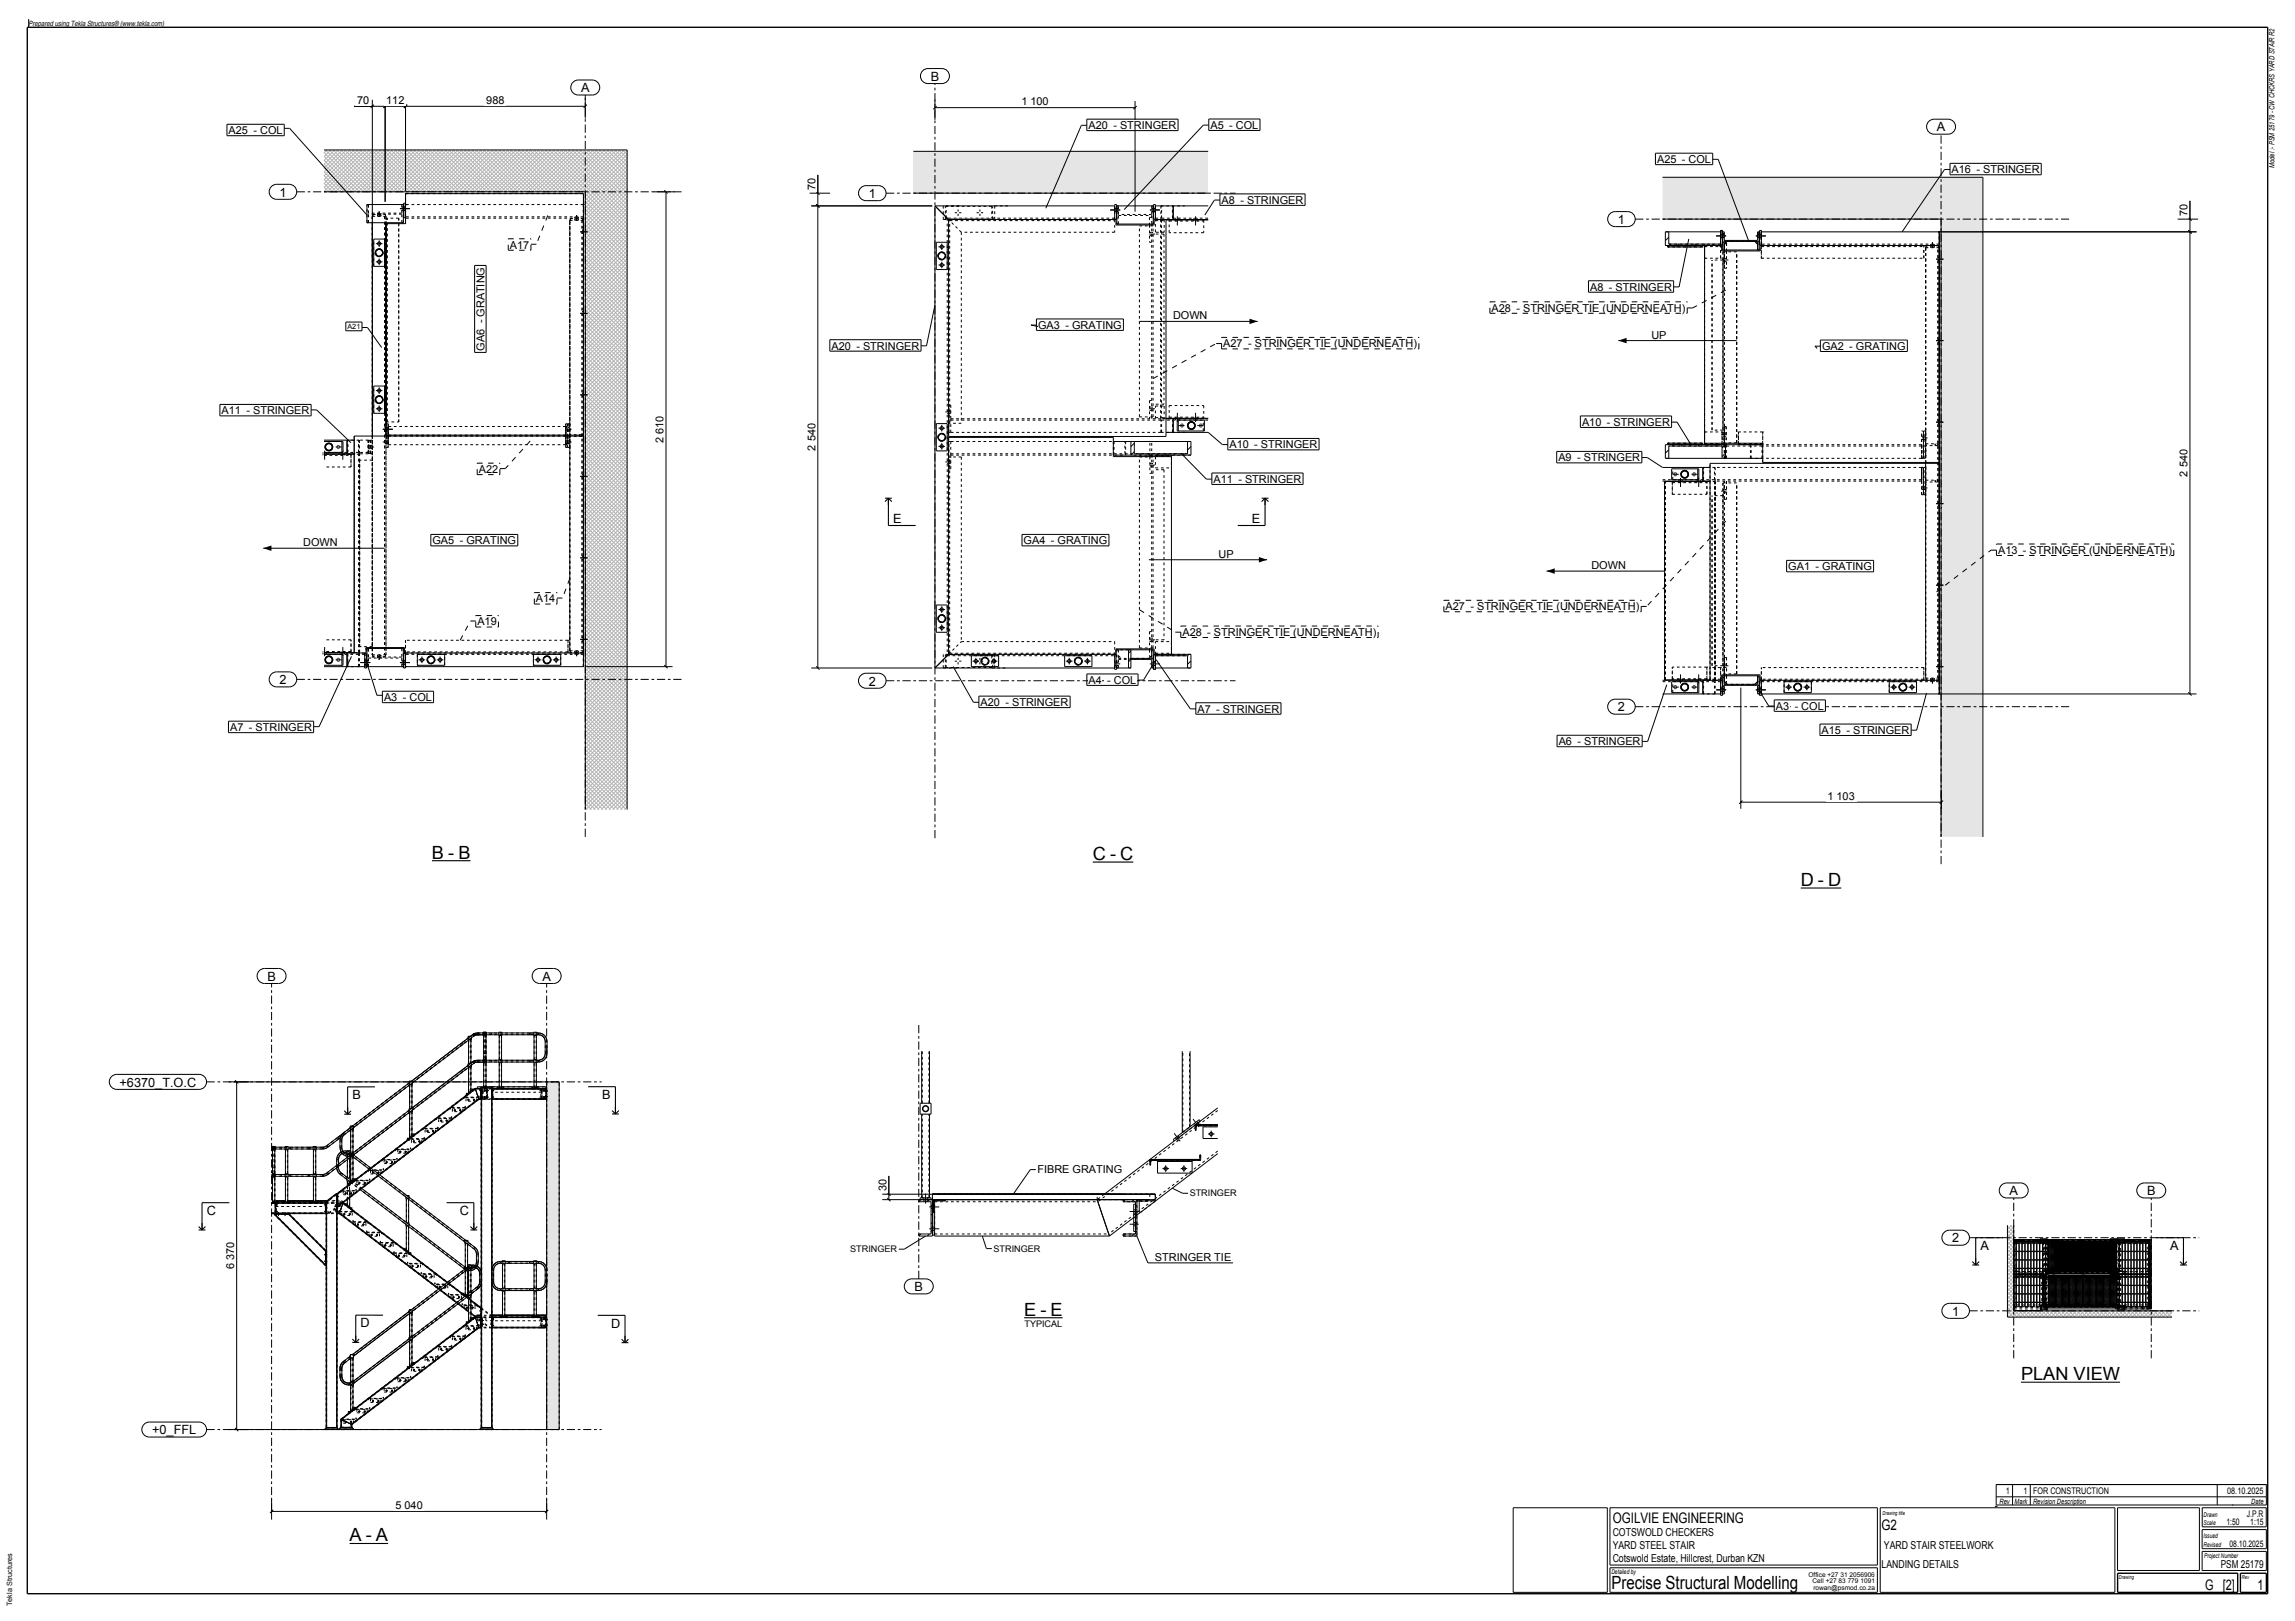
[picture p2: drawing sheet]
<svg xmlns="http://www.w3.org/2000/svg" width="841mm" height="594mm" viewBox="0 0 841 594" stroke-linecap="round" stroke-linejoin="round" font-family="sans-serif">
<defs><g id="words">
<g font-size="6.7">
<text x="158.3" y="314.7">B</text>
<text x="164.2" y="314.7">-</text>
<text x="168" y="314.7">B</text>
<text x="400.5" y="315.1">C</text>
<text x="406.8" y="315.1">-</text>
<text x="410.5" y="315.1">C</text>
<text x="659.9" y="324.7">D - D</text>
<text x="375.3" y="482.1">E</text>
<text x="381.3" y="482.1">-</text>
<text x="385" y="482.1">E</text>
<text x="740.6" y="505.8">PLAN VIEW</text>
<text x="128.1" y="564.8">A - A</text>
<text x="590.5" y="582.3">Precise Structural Modelling</text>
</g>
<g font-size="5.3">
<text x="591" y="558">OGILVIE ENGINEERING</text>
<text x="689.5" y="560.5">G2</text>
<text x="808.1" y="582.5">G [2]</text>
<text x="827.3" y="582.5">1</text>
</g>
<g font-size="4.7">
<text x="341.1" y="29.6">B</text>
<text x="212.9" y="33.8">A</text>
<text x="709.8" y="48.2">A</text>
<text x="102.4" y="72">1</text>
<text x="318.4" y="72.5">1</text>
<text x="592.9" y="82">1</text>
<text x="327.3" y="191.6">E</text>
<text x="458.7" y="191.6">E</text>
<text x="102.4" y="250.7">2</text>
<text x="318.4" y="251.2">2</text>
<text x="592.9" y="260.7">2</text>
<text x="98" y="359.4">B</text>
<text x="198.8" y="359.4">A</text>
<text x="43.8" y="398.2">+6370_T.O.C</text>
<text x="129.1" y="402.8">B</text>
<text x="220.7" y="402.7">B</text>
<text x="736.4" y="438">A</text>
<text x="786.8" y="438">B</text>
<text x="75.8" y="445.2">C</text>
<text x="168.5" y="445.2">C</text>
<text x="715.4" y="455.3">2</text>
<text x="725.8" y="458">A</text>
<text x="795.3" y="458">A</text>
<text x="335.1" y="473.1">B</text>
<text x="715.4" y="482.1">1</text>
<text x="132.1" y="486.4">D</text>
<text x="223.9" y="486.5">D</text>
<text x="55.7" y="525.6">+0_FFL</text>
</g>
<g font-size="4">
<text x="130.9" y="38.1">70</text>
<text x="141.5" y="38.1">112</text>
<text x="178.2" y="38.1">988</text>
<text x="374.3" y="38.5">1 100</text>
<text x="398.9" y="47.3">A20 - STRINGER</text>
<text x="443.6" y="47.2">A5 - COL</text>
<text x="83.8" y="49.1">A25 - COL</text>
<text x="607.2" y="59.7">A25 - COL</text>
<text x="715.2" y="63.5">A16</text>
<text x="724.3" y="63.5">- STRINGER</text>
<text x="298.8" y="69.7" transform="rotate(-90 298.8 69.7)">70</text>
<text x="447.6" y="74.7">A8 - STRINGER</text>
<text x="801.6" y="79.2" transform="rotate(-90 801.6 79.2)">70</text>
<text x="186.9" y="91.1">A17</text>
<text x="582.7" y="106.5">A8</text>
<text x="589.6" y="106.5">- STRINGER</text>
<text x="429.8" y="117.1">DOWN</text>
<text x="546.6" y="114.2">A28</text>
<text x="555.7" y="114.2">- STRINGER TIE (UNDERNEATH)</text>
<text x="380.4" y="120.5">GA3 - GRATING</text>
<text x="605.2" y="124.1">UP</text>
<text x="177.5" y="128.5" transform="rotate(-90 177.5 128.5)">GA6 - GRATING</text>
<text x="304.7" y="128.1">A20 - STRINGER</text>
<text x="448.3" y="127.2">A27 - STRINGER TIE (UNDERNEATH)</text>
<text x="667.7" y="128.2">GA2 - GRATING</text>
<text x="81.2" y="151.8">A11 - STRINGER</text>
<text x="579.7" y="156">A10</text>
<text x="588.8" y="156">- STRINGER</text>
<text x="243.1" y="162.3" transform="rotate(-90 243.1 162.3)">2 610</text>
<text x="298.8" y="165.1" transform="rotate(-90 298.8 165.1)">2 540</text>
<text x="450.5" y="164.3">A10 - STRINGER</text>
<text x="175.5" y="173.3">A22</text>
<text x="571.1" y="169">A9 - STRINGER</text>
<text x="444.7" y="176.9">A11 - STRINGER</text>
<text x="801.6" y="174.6" transform="rotate(-90 801.6 174.6)">2 540</text>
<text x="111.1" y="200.2">DOWN</text>
<text x="158.5" y="199.4">GA5 - GRATING</text>
<text x="375.1" y="199.4">GA4</text>
<text x="385.1" y="199.4">- GRATING</text>
<text x="732.2" y="202.9">A13 - STRINGER (UNDERNEATH)</text>
<text x="446.6" y="204.4">UP</text>
<text x="583.2" y="208.6">DOWN</text>
<text x="655.3" y="208.9">GA1 - GRATING</text>
<text x="196.4" y="220.8">A14</text>
<text x="529.7" y="223.6">A27 - STRINGER TIE (UNDERNEATH)</text>
<text x="174.9" y="229.2">A19</text>
<text x="433.3" y="233">A28 - STRINGER TIE (UNDERNEATH)</text>
<text x="398.9" y="250.6">A4</text>
<text x="405.8" y="250.6">- COL</text>
<text x="140.7" y="256.9">A3 - COL</text>
<text x="359.3" y="258.7">A20 - STRINGER</text>
<text x="438.8" y="261.1">A7 - STRINGER</text>
<text x="650.8" y="260.1">A3 - COL</text>
<text x="84.3" y="267.9">A7 - STRINGER</text>
<text x="667.5" y="268.9">A15</text>
<text x="676.6" y="268.9">- STRINGER</text>
<text x="571.2" y="273">A6 - STRINGER</text>
<text x="669.7" y="293.1">1 103</text>
<text x="380.2" y="429.9">FIBRE GRATING</text>
<text x="324.8" y="436.5" transform="rotate(-90 324.8 436.5)">30</text>
<text x="85.8" y="465.1" transform="rotate(-90 85.8 465.1)">6 370</text>
<text x="423.2" y="462.2">STRINGER TIE</text>
<text x="144.9" y="552.9">5 040</text>
<text x="591" y="563">COTSWOLD CHECKERS</text>
<text x="591" y="567.5">YARD STEEL STAIR</text>
<text x="690.4" y="567.5">YARD STAIR STEELWORK</text>
<text x="591" y="572.5">Cotswold Estate, Hillcrest, Durban KZN</text>
<text x="689.5" y="574.5">LANDING DETAILS</text>
<text x="813.8" y="574.5">PSM 25179</text>
</g>
<g font-size="3.3">
<text x="436" y="438.4">STRINGER</text>
<text x="311.5" y="458.9">STRINGER</text>
<text x="364.1" y="458.6">STRINGER</text>
<text x="375.4" y="486.1">TYPICAL</text>
<text x="735" y="547.5">1</text>
<text x="741.5" y="547.5">1 FOR CONSTRUCTION</text>
<text x="816.2" y="547.5">08.10.2025</text>
<text x="823.4" y="555.7">J.P.R</text>
<text x="815.9" y="559">1:50</text>
<text x="824.6" y="559">1:15</text>
<text x="817" y="567">08.10.2025</text>
</g>
<g font-size="2.7">
<text x="10.5" y="9.5">Prepared using Tekla Structures® (www.tekla.com)</text>
<text x="833.5" y="61.5" transform="rotate(-90 833.5 61.5)">Model :- PSM 25179 - CW CHCKRS YARD STAIR R2</text>
<text x="127.3" y="120.6">A21</text>
<text x="732.7" y="551">Rev</text>
<text x="738.3" y="551">Mark</text>
<text x="745" y="551">Revision Description</text>
<text x="825" y="551">Date</text>
<text x="4.5" y="588.5" transform="rotate(-90 4.5 588.5)">Tekla Structures</text>
</g>
<g font-size="2.4">
<text x="807.5" y="555.7">Drawn</text>
<text x="807.5" y="559">Scale</text>
<text x="807.5" y="563.8">Issued</text>
<text x="807.5" y="566.8">Revised</text>
<text x="807.7" y="570.7">Project Number</text>
<text x="590.5" y="576.7">Detailed by</text>
<text x="662.7" y="578">Office +27 31 2056906</text>
<text x="664.2" y="580.3">Cell +27 83 779 1091</text>
<text x="664.5" y="582.5">rowan@psmod.co.za</text>
</g>
<g font-size="2">
<text x="689.9" y="555">Drawing title</text>
<text x="776.5" y="578.5">Drawing</text>
<text x="821.5" y="578.5">Rev</text>
</g>
</g></defs>
<path d="M10 10h821v574h-821z" fill="none" stroke="#000" stroke-width=".5"/>
<path d="M740.6 506.5h36.3" fill="none" stroke="#000" stroke-width=".4"/>
<path d="M740.6 500.8h36.3v5h-36.3z" fill-rule="evenodd" fill="#fefefb"/>
<path d="M128.1 565.6h14.1" fill="none" stroke="#000" stroke-width=".4"/>
<g fill="#fefefb">
<path d="M128.1 559.8h4.5v5h-4.5z" fill-rule="evenodd"/>
<path d="M134.1 559.8h2.2v5h-2.2z" fill-rule="evenodd"/>
<path d="M137.8 559.8h4.4v5h-4.4z" fill-rule="evenodd"/>
</g>
<path d="M158.3 315.4h14.1" fill="none" stroke="#000" stroke-width=".4"/>
<g fill="#fefefb">
<path d="M158.3 309.7h4.4v5h-4.4z" fill-rule="evenodd"/>
<path d="M164.2 309.7h2.3v5h-2.3z" fill-rule="evenodd"/>
<path d="M168 309.7h4.4v5h-4.4z" fill-rule="evenodd"/>
</g>
<path d="M400.5 315.9h14.8" fill="none" stroke="#000" stroke-width=".4"/>
<g fill="#fefefb">
<path d="M400.5 310.1h4.8v5h-4.8z" fill-rule="evenodd"/>
<path d="M406.8 310.1h2.2v5h-2.2z" fill-rule="evenodd"/>
<path d="M410.5 310.1h4.8v5h-4.8z" fill-rule="evenodd"/>
</g>
<path d="M659.9 325.4h14.8" fill="none" stroke="#000" stroke-width=".4"/>
<g fill="#fefefb">
<path d="M659.9 319.7h4.8v5h-4.8z" fill-rule="evenodd"/>
<path d="M666.2 319.7h2.2v5h-2.2z" fill-rule="evenodd"/>
<path d="M669.9 319.7h4.8v5h-4.8z" fill-rule="evenodd"/>
</g>
<path d="M375.3 482.9h14.1" fill="none" stroke="#000" stroke-width=".4"/>
<g fill="#fefefb">
<path d="M375.3 477.1h4.5v5h-4.5z" fill-rule="evenodd"/>
<path d="M381.3 477.1h2.2v5h-2.2z" fill-rule="evenodd"/>
<path d="M385 477.1h4.4v5h-4.4z" fill-rule="evenodd"/>
<path d="M375.4 483.6h13.9v2.5h-13.9z" fill-rule="evenodd"/>
</g>
<g fill="none" stroke="#b2b2b2" stroke-width=".37">
<path d="M735.6 449.4l2.3 2.3M735.6 450.8l2.3 2.3M735.6 452.2l2.3 2.3M735.6 453.6l2.3 2.3M735.6 455l2.3 2.3M735.6 456.4l2.3 2.3M735.6 457.8l2.3 2.3M735.6 459.3l2.3 2.3M735.8 449l-.2 .1M736.7 449l1.2 1.2M737.2 449l-1.6 1.5M737.9 459.5l-2.3 2.3"/>
<path d="M737.9 458.1l-2.3 2.3M737.9 456.7l-2.3 2.3M737.9 455.3l-2.3 2.3M737.9 453.9l-2.3 2.3M737.9 452.5l-2.3 2.3M737.9 451.1l-2.3 2.3M737.9 449.6l-2.3 2.3M735.6 460.7l2.3 2.3M735.6 462.1l2.3 2.3M735.6 463.5l2.3 2.3M735.6 464.9l2.3 2.3M735.6 466.3l2.3 2.3"/>
<path d="M735.6 467.7l2.3 2.3M735.6 469.2l2.3 2.3M735.6 470.6l2.3 2.3M735.6 472l2.3 2.3M735.6 473.4l2.3 2.3M735.6 474.8l2.3 2.3M735.6 476.2l2.3 2.3M735.6 477.6l2.3 2.3M735.6 479.1l3.6 3.5M737.9 479.3l-2.3 2.3M737.9 477.9l-2.3 2.3M737.9 476.5l-2.3 2.3"/>
<path d="M737.9 475.1l-2.3 2.3M737.9 473.7l-2.3 2.3M737.9 472.3l-2.3 2.3M737.9 470.9l-2.3 2.3M737.9 469.4l-2.3 2.3M737.9 468l-2.3 2.3M737.9 466.6l-2.3 2.3M737.9 465.2l-2.3 2.3M737.9 463.8l-2.3 2.3M737.9 462.4l-2.3 2.3M737.9 461l-2.3 2.3M735.6 480.5l2.2 2.1"/>
<path d="M735.6 481.9l.8 .7M736 482.6l2.3-2.3 2.3 2.3M737.5 482.6l2.3-2.3 2.3 2.3M738.9 482.6l2.3-2.3 2.3 2.3M740.3 482.6l2.3-2.3 2.3 2.3M741.7 482.6l2.3-2.3 2.3 2.3M743.1 482.6l2.3-2.3 2.3 2.3M744.5 482.6l2.3-2.3 2.3 2.3M745.9 482.6l2.3-2.3 2.3 2.3M747.4 482.6l2.3-2.3 2.3 2.3M748.8 482.6l2.3-2.3 2.3 2.3M750.2 482.6l2.3-2.3 2.3 2.3"/>
<path d="M751.6 482.6l2.3-2.3 2.3 2.3M753 482.6l2.3-2.3 2.3 2.3M754.4 482.6l2.3-2.3 2.3 2.3M755.8 482.6l2.3-2.3 2.3 2.3M757.2 482.6l2.3-2.3 2.4 2.3M758.7 482.6l2.3-2.3 2.3 2.3M760.1 482.6l2.3-2.3 2.3 2.3M761.5 482.6l2.3-2.3 2.3 2.3M762.9 482.6l2.3-2.3 2.3 2.3M764.3 482.6l2.3-2.3 2.3 2.3M765.7 482.6l2.3-2.3 2.3 2.3M767.2 482.6l2.3-2.3 2.3 2.3"/>
<path d="M768.6 482.6l2.3-2.3 2.3 2.3M770 482.6l2.3-2.3 2.3 2.3M771.4 482.6l2.3-2.3 2.3 2.3M772.8 482.6l2.3-2.3 2.3 2.3M774.2 482.6l2.3-2.3 2.3 2.3M775.6 482.6l2.3-2.3 2.3 2.3M777 482.6l2.3-2.3 2.3 2.3M778.5 482.6l2.3-2.3 2.3 2.3M779.9 482.6l2.3-2.3 2.3 2.3M781.3 482.6l2.3-2.3 2.3 2.3M782.7 482.6l2.3-2.3 2.3 2.3M784.1 482.6l2.3-2.3 2.3 2.3"/>
<path d="M785.5 482.6l2.3-2.3 2.3 2.3M787 482.6l2.2-2.3 2.3 2.3M788.4 482.6l2.3-2.3 2.3 2.3M789.8 482.6l2.3-2.3 2.3 2.3M791.2 482.6l2.3-2.3 2.3 2.3M795.9 482.2l-.5 .4M795.9 480.8l-1.9 1.8M795.9 481.3l-1-1-2.3 2.3"/>
</g>
<path d="M200.3 396.4h4.6v127.4h-4.6z" fill-rule="evenodd" fill="#e5e5e5"/>
<g fill="none" stroke="#b2b2b2" stroke-width=".37">
<path d="M118.7 55.8l14.5 14.5M118.7 57.3l13.1 13M118.7 58.7l11.7 11.6M119.3 55l15.3 15.3M119.8 55l-1.1 1M120.7 55l15.3 15.3M121.2 55l-2.5 2.4M122.1 55l15.3 15.3M122.6 55l-3.9 3.8M123.5 55l15.3 15.3M124 55l-5.3 5.2M124.9 55l15.4 15.3"/>
<path d="M125.4 55l-6.7 6.7M126.3 55l15.4 15.3M126.8 55l-8.1 8.1M127.8 55l15.3 15.3M128.3 55l-9.6 9.5M129.2 55l15.3 15.3M129.7 55l-11 10.9M130.6 55l15.3 15.3M131.1 55l-12.4 12.3M132 55l15.3 15.3M132.5 55l-13.8 13.7M133.4 55l15.3 15.3"/>
<path d="M133.9 55l-15.2 15.1M134.8 55l15.4 15.3M135.3 55l-15.3 15.3M136.2 55l15.4 15.3M136.7 55l-15.3 15.3M137.7 55l15.3 15.3M138.2 55l-15.4 15.3M139.1 55l15.3 15.3M139.6 55l-15.4 15.3M140.5 55l15.3 15.3M141 55l-15.3 15.3M141.9 55l15.3 15.3"/>
<path d="M142.4 55l-15.3 15.3M143.3 55l15.3 15.3M143.8 55l-15.3 15.3M144.7 55l15.4 15.3M145.2 55l-15.3 15.3M146.1 55l15.4 15.3M146.6 55l-15.3 15.3M147.6 55l15.3 15.3M148.1 55l-15.4 15.3M149 55l15.3 15.3M149.5 55l-15.4 15.3M150.4 55l15.3 15.3"/>
<path d="M150.9 55l-15.3 15.3M151.8 55l15.3 15.3M152.3 55l-15.3 15.3M153.2 55l15.3 15.3M153.7 55l-15.3 15.3M154.6 55l15.4 15.3M155.1 55l-15.3 15.3M156 55l15.4 15.3M156.5 55l-15.3 15.3M157.4 55l15.4 15.3M158 55l-15.4 15.3M158.9 55l15.3 15.3"/>
<path d="M159.4 55l-15.4 15.3M160.3 55l15.3 15.3M160.8 55l-15.4 15.3M161.7 55l15.3 15.3M162.2 55l-15.3 15.3M163.1 55l15.3 15.3M163.6 55l-15.3 15.3M164.5 55l15.4 15.3M165 55l-15.3 15.3M165.9 55l15.4 15.3M166.4 55l-15.3 15.3M167.3 55l15.4 15.3"/>
<path d="M167.9 55l-15.4 15.3M168.8 55l15.3 15.3M169.3 55l-15.4 15.3M170.2 55l15.3 15.3M170.7 55l-15.4 15.3M171.6 55l15.3 15.3M172.1 55l-15.3 15.3M173 55l15.3 15.3M173.5 55l-15.3 15.3M174.4 55l15.4 15.3M174.9 55l-15.3 15.3M175.8 55l15.4 15.3"/>
<path d="M176.3 55l-15.3 15.3M177.2 55l15.4 15.3M177.8 55l-15.4 15.3M178.7 55l15.3 15.3M179.2 55l-15.4 15.3M180.1 55l15.3 15.3M180.6 55l-15.4 15.3M181.5 55l15.3 15.3M182 55l-15.3 15.3M182.9 55l15.3 15.3M183.4 55l-15.3 15.3M184.3 55l15.4 15.3"/>
<path d="M184.8 55l-15.3 15.3M185.7 55l15.4 15.3M186.2 55l-15.3 15.3M187.1 55l15.4 15.3M187.7 55l-15.4 15.3M188.6 55l15.3 15.3M189.1 55l-15.4 15.3M190 55l15.3 15.3M190.5 55l-15.4 15.3M191.4 55l15.3 15.3M191.9 55l-15.3 15.3M192.8 55l15.3 15.3"/>
<path d="M193.3 55l-15.3 15.3M194.2 55l15.4 15.3M194.7 55l-15.3 15.3M195.6 55l15.4 15.3M196.1 55l-15.3 15.3M197 55l15.4 15.3M197.6 55l-15.4 15.3M198.5 55l15.3 15.3M199 55l-15.4 15.3M199.9 55l29.9 29.9-15.3 15.4M200.4 55l-15.4 15.3M201.3 55l28.5 28.5"/>
<path d="M201.8 55l-15.3 15.3M202.7 55l27.1 27.1-15.3 15.4M203.2 55l-15.3 15.3M204.1 55l25.7 25.6M204.6 55l-15.3 15.3M205.5 55l24.3 24.3-15.3 15.3M206 55l-15.3 15.3M206.9 55l22.9 22.8M207.5 55l-15.4 15.3M208.4 55l21.4 21.4-15.3 15.4M208.9 55l-15.4 15.3M209.8 55l20 20-15.3 15.4"/>
<path d="M210.3 55l-15.4 15.3M211.2 55l18.6 18.6M211.7 55l-15.3 15.3M212.6 55l17.2 17.2-15.3 15.4M213.1 55l-15.3 15.3M214 55l15.8 15.7M214.5 55l-15.3 15.3M215.4 55l14.4 14.4-15.3 15.3M215.9 55l-15.3 15.3M216.8 55l13 12.9M217.4 55l-15.4 15.3M218.3 55l11.5 11.5-15.3 15.4"/>
<path d="M218.8 55l-15.4 15.3M219.7 55l10.1 10.1-15.3 15.4M220.2 55l-15.4 15.3M221.1 55l8.7 8.7-15.3 15.4M221.6 55l-15.3 15.3M222.5 55l7.3 7.3-15.3 15.4M223 55l-15.3 15.3M223.9 55l5.9 5.8M224.4 55l-15.3 15.3M225.3 55l4.5 4.5-15.3 15.3M225.8 55l-15.3 15.3M226.7 55l3.1 3"/>
<path d="M227.3 55l-15.4 15.3M228.2 55l1.6 1.6-15.3 15.4M228.7 55l-15.4 15.3M229.6 55l.2 .2M229.8 58.1l-15.3 15.3M229.8 55.2l-15.3 15.4M118.7 60.1l10.2 10.2M118.7 61.5l8.8 8.8M118.7 62.9l7.4 7.4M118.7 64.3l6 6M118.7 65.7l4.6 4.6M118.7 67.2l3.2 3.1"/>
<path d="M118.7 68.6l1.8 1.7M118.7 70l.3 .3M214.5 79.4l15.3 15.4-15.3 15.4M214.5 76.6l15.3 15.4-15.3 15.4M214.5 73.8l15.3 15.4-15.3 15.3M214.5 70.9l15.3 15.4-15.3 15.4M214.5 72.4l15.3 15.3M214.5 75.2l15.3 15.3M214.5 78l15.3 15.4M229.8 77.9l-15.3 15.3M229.8 73.6l-15.3 15.4M229.8 70.8l-15.3 15.3"/>
<path d="M229.8 68l-15.3 15.3M229.8 60.9l-15.3 15.3M214.5 99.2l15.3 15.4-15.3 15.4M214.5 96.4l15.3 15.4-15.3 15.3M214.5 93.6l15.3 15.4-15.3 15.3M214.5 92.2l15.3 15.4-15.3 15.3M214.5 89.3l15.3 15.4-15.3 15.4M214.5 86.5l15.3 15.4-15.3 15.4M214.5 83.7l15.3 15.4-15.3 15.3M214.5 82.3l15.3 15.4-15.3 15.3M214.5 80.8l15.3 15.4-15.3 15.4M214.5 85.1l15.3 15.3"/>
<path d="M214.5 87.9l15.3 15.4M214.5 90.7l15.3 15.4M214.5 95l15.3 15.3M214.5 97.8l15.3 15.4M229.8 93.4l-15.3 15.4M229.8 90.6l-15.3 15.3M229.8 87.8l-15.3 15.3M229.8 83.5l-15.3 15.4M229.8 80.7l-15.3 15.3M214.5 119l15.3 15.4-15.3 15.4M214.5 116.2l15.3 15.4-15.3 15.3M214.5 114.8l15.3 15.4-15.3 15.3"/>
<path d="M214.5 112l15.3 15.4-15.3 15.3M214.5 109.1l15.3 15.4-15.3 15.4M214.5 106.3l15.3 15.4-15.3 15.3M214.5 104.9l15.3 15.4-15.3 15.3M214.5 103.5l15.3 15.4-15.3 15.3M214.5 102.1l15.3 15.4-15.3 15.3M214.5 100.6l15.3 15.4M214.5 107.7l15.3 15.4M214.5 110.5l15.3 15.4M214.5 113.4l15.3 15.3M214.5 117.6l15.3 15.4M229.8 116l-15.3 15.4"/>
<path d="M229.8 113.2l-15.3 15.4M229.8 110.4l-15.3 15.3M229.8 106.1l-15.3 15.4M229.8 103.3l-15.3 15.4M229.8 100.5l-15.3 15.3M214.5 138.8l15.3 15.4-15.3 15.4M214.5 137.4l15.3 15.4-15.3 15.4M214.5 134.6l15.3 15.4-15.3 15.3M214.5 131.8l15.3 15.4-15.3 15.3M214.5 128.9l15.3 15.4-15.3 15.4M214.5 127.5l15.3 15.4-15.3 15.4M214.5 126.1l15.3 15.4-15.3 15.3"/>
<path d="M214.5 124.7l15.3 15.4-15.3 15.3M214.5 121.9l15.3 15.3-15.3 15.4M214.5 120.4l15.3 15.4M214.5 123.3l15.3 15.3M214.5 130.3l15.3 15.4M214.5 133.2l15.3 15.3M214.5 136l15.3 15.4M229.8 138.7l-15.3 15.3M229.8 135.8l-15.3 15.4M229.8 133l-15.3 15.4M229.8 128.8l-15.3 15.3M229.8 125.9l-15.3 15.4"/>
<path d="M229.8 123.1l-15.3 15.4M214.5 157.2l15.3 15.4-15.3 15.4M214.5 154.4l15.3 15.4-15.3 15.3M214.5 151.6l15.3 15.3-15.3 15.4M214.5 150.1l15.3 15.4-15.3 15.4M214.5 148.7l15.3 15.4-15.3 15.4M214.5 147.3l15.3 15.4-15.3 15.4M214.5 144.5l15.3 15.4-15.3 15.3M214.5 141.7l15.3 15.3-15.3 15.4M214.5 140.2l15.3 15.4M214.5 143.1l15.3 15.3M214.5 145.9l15.3 15.4"/>
<path d="M214.5 153l15.3 15.3M214.5 155.8l15.3 15.4M214.5 158.6l15.3 15.4M229.8 158.5l-15.3 15.3M229.8 155.6l-15.3 15.4M229.8 151.4l-15.3 15.3M229.8 148.6l-15.3 15.3M229.8 145.7l-15.3 15.4M214.5 179.8l15.3 15.4-15.3 15.4M214.5 177l15.3 15.4-15.3 15.4M214.5 174.2l15.3 15.4-15.3 15.3M214.5 172.8l15.3 15.4-15.3 15.3"/>
<path d="M214.5 171.4l15.3 15.3-15.3 15.4M214.5 169.9l15.3 15.4-15.3 15.4M214.5 167.1l15.3 15.4-15.3 15.4M214.5 164.3l15.3 15.4-15.3 15.3M214.5 161.5l15.3 15.3-15.3 15.4M214.5 160l15.3 15.4-15.3 15.4M214.5 162.9l15.3 15.3M214.5 165.7l15.3 15.4M214.5 168.5l15.3 15.4M214.5 175.6l15.3 15.4M214.5 178.4l15.3 15.4M229.8 178.3l-15.3 15.3"/>
<path d="M229.8 174l-15.3 15.4M229.8 171.2l-15.3 15.3M229.8 168.4l-15.3 15.3M229.8 161.3l-15.3 15.3M214.5 199.6l15.3 15.4-15.3 15.4M214.5 196.8l15.3 15.4-15.3 15.4M214.5 195.4l15.3 15.4-15.3 15.3M214.5 194l15.3 15.4-15.3 15.3M214.5 192.6l15.3 15.4-15.3 15.3M214.5 189.7l15.3 15.4-15.3 15.4M214.5 186.9l15.3 15.4-15.3 15.4M214.5 184.1l15.3 15.4-15.3 15.3"/>
<path d="M214.5 182.7l15.3 15.4-15.3 15.3M214.5 181.3l15.3 15.3M214.5 185.5l15.3 15.4M214.5 188.3l15.3 15.4M214.5 191.2l15.3 15.3M214.5 198.2l15.3 15.4M229.8 196.6l-15.3 15.4M229.8 193.8l-15.3 15.4M229.8 191l-15.3 15.3M229.8 183.9l-15.3 15.4M229.8 181.1l-15.3 15.3M214.5 219.4l15.3 15.4-15.3 15.4"/>
<path d="M214.5 216.6l15.3 15.4-15.3 15.4M214.5 215.2l15.3 15.4-15.3 15.3M214.5 212.4l15.3 15.4-15.3 15.3M214.5 209.5l15.3 15.4-15.3 15.4M214.5 206.7l15.3 15.4-15.3 15.4M214.5 205.3l15.3 15.4-15.3 15.3M214.5 202.5l15.3 15.4-15.3 15.3M214.5 201.1l15.3 15.3M214.5 203.9l15.3 15.3M214.5 208.1l15.3 15.4M214.5 211l15.3 15.3M214.5 213.8l15.3 15.3"/>
<path d="M214.5 218l15.3 15.4M229.8 219.3l-15.3 15.3M229.8 216.4l-15.3 15.4M229.8 213.6l-15.3 15.4M229.8 206.5l-15.3 15.4M229.8 203.7l-15.3 15.4M229.8 200.9l-15.3 15.3M214.5 239.2l15.3 15.4-15.3 15.4M214.5 237.8l15.3 15.4-15.3 15.4M214.5 235l15.3 15.4-15.3 15.3M214.5 232.2l15.3 15.4-15.3 15.3M214.5 229.3l15.3 15.4-15.3 15.4"/>
<path d="M214.5 227.9l15.3 15.4-15.3 15.4M214.5 225.1l15.3 15.4-15.3 15.3M214.5 222.3l15.3 15.4-15.3 15.3M214.5 220.9l15.3 15.3M214.5 223.7l15.3 15.3M214.5 226.5l15.3 15.4M214.5 230.8l15.3 15.3M214.5 233.6l15.3 15.3M214.5 236.4l15.3 15.4M229.8 239.1l-15.3 15.3M229.8 236.2l-15.3 15.4M229.8 233.4l-15.3 15.4"/>
<path d="M229.8 229.2l-15.3 15.3M229.8 226.3l-15.3 15.4M229.8 223.5l-15.3 15.4M214.5 257.6l15.3 15.4-15.3 15.4M214.5 254.8l15.3 15.4-15.3 15.3M214.5 252l15.3 15.4-15.3 15.3M214.5 250.6l15.3 15.3-15.3 15.4M214.5 249.1l15.3 15.4-15.3 15.4M214.5 247.7l15.3 15.4-15.3 15.4M214.5 244.9l15.3 15.4-15.3 15.3M214.5 242.1l15.3 15.4-15.3 15.3M214.5 240.7l15.3 15.3-15.3 15.4"/>
<path d="M214.5 243.5l15.3 15.3M214.5 246.3l15.3 15.4M214.5 253.4l15.3 15.3M214.5 256.2l15.3 15.4M214.5 259l15.3 15.4M229.8 258.9l-15.3 15.3M229.8 251.8l-15.3 15.4M229.8 249l-15.3 15.3M229.8 246.1l-15.3 15.4M229.8 241.9l-15.3 15.4M214.5 277.4l15.3 15.4-3.8 3.9M214.5 274.6l15.3 15.4-6.7 6.7"/>
<path d="M214.5 273.2l15.3 15.4-8.1 8.1M214.5 271.8l15.3 15.4-9.5 9.5M214.5 270.4l15.3 15.3-10.9 11M214.5 267.5l15.3 15.4-13.7 13.8M214.5 264.7l15.3 15.4-15.3 15.3M214.5 261.9l15.3 15.4-15.3 15.3M214.5 260.5l15.3 15.3-15.3 15.4M214.5 263.3l15.3 15.3M214.5 266.1l15.3 15.4M214.5 268.9l15.3 15.4M214.5 276l15.3 15.4M214.5 278.8l15.3 15.4"/>
<path d="M229.8 278.7l-15.3 15.3M229.8 274.4l-15.3 15.4M229.8 271.6l-15.3 15.4M229.8 268.8l-15.3 15.3M229.8 261.7l-15.3 15.4M214.5 280.3l15.3 15.3-1 1.1M214.5 281.7l14.9 15M214.5 283.1l13.5 13.6M214.5 284.5l12.1 12.2M214.5 285.9l10.7 10.8M214.5 287.3l9.3 9.4M214.5 288.7l7.9 8"/>
<path d="M214.5 290.2l6.5 6.5M214.5 291.6l5 5.1M214.5 293l3.6 3.7M214.5 294.4l2.2 2.3M214.5 295.8l.8 .9M229.8 294.2l-2.4 2.5M229.8 291.4l-5.2 5.3M229.8 284.3l-12.3 12.4M229.8 281.5l-15.1 15.2"/>
</g>
<g fill="#e5e5e5">
<path d="M334.7 55.4h108.1v15.4h-108.1z" fill-rule="evenodd"/>
<path d="M609.2 65h117.4v241.7h-15.3v-226.4h-102.1z" fill-rule="evenodd"/>
</g>
<g fill="none" stroke="#000" stroke-width=".37">
<path d="M10.5 7v3M129.7 39h84.8M136.4 36.6v123.2M137 38.4l-1.2 1.2M141.1 36.6v37.3M141.7 38.4l-1.2 1.2M148.6 36.6v33.4M149.2 38.4l-1.2 1.2M209.8 30.3l1.5-.9 5.7-.1a2.75 2.75 0 0 1 2.8 2.8 2.75 2.75 0 0 1-2.8 2.7h-5.1a2.75 2.75 0 0 1-2.5-1.5 2.75 2.75 0 0 1 .4-3zM214.5 36v7.5M215.1 38.4l-1.2 1.2M337.9 26.1l1.5-.9 5.8-.1a2.75 2.75 0 0 1 2.7 2.8 2.75 2.75 0 0 1-2.7 2.7h-5.1a2.75 2.75 0 0 1-2.5-1.5 2.75 2.75 0 0 1 .3-3z"/>
<path d="M342.6 36.5v7.5M342.6 39.4h73.3M343.2 38.8l-1.2 1.2M415.9 37.1v40.5M416.5 38.8l-1.2 1.2M104.2 47h2l28.3 31.8M118.7 55h111.1v241.7M334.7 55.4h108M398.3 45.9h-2l-13 30.4M443 45.9h-2l-29 30.9M627.6 58.4h2l11.1 29.7M706.6 44.7l1.5-1h5.8a2.75 2.75 0 0 1 2.7 2.7 2.75 2.75 0 0 1-2.7 2.8h-5.1a2.75 2.75 0 0 1-2.5-1.6 2.75 2.75 0 0 1 .3-2.9z"/>
<path d="M99.2 68.6l1.6-1 5.2-.1a2.75 2.75 0 0 1 2.7 2.8 2.75 2.75 0 0 1-2.7 2.7h-4.6a2.75 2.75 0 0 1-2.5-1.5 2.75 2.75 0 0 1 .3-2.9zM118.7 70.3h95.8v226.4M134.5 75l13.3-.1v6.7h-13.3zM146.6 76.5h3.6M147.2 75.9h.6M147.2 77.1h.6M147.9 75.9h.7M147.9 77.1h.7M148.6 80h.1M148.6 75h.1M148.6 71h.1M148.6 74.5h-.7v5.3h.7"/>
<path d="M239.5 70.3h7.5M243.4 69.7l1.2 1.2M244 70.3v174M296.7 70.8h7.5M297.3 75.4h44.3M299.1 74.8l1.2 1.2M299.1 70.2l1.2 1.2M299.7 64.1v180.7M315.6 68.6l1.8-.6h4.6a2.75 2.75 0 0 1 2.7 2.8 2.75 2.75 0 0 1-2.7 2.7h-4.6a2.75 2.75 0 0 1-2.6-1.8 2.75 2.75 0 0 1 .8-3.1zM334.7 70.8h108M342.6 75.4h65.9M342.6 75.4l5 5"/>
<path d="M342.6 75.4v169.4M349.9 77.9h.8M351.1 76.7v.8M351.1 78.3v.8M351.5 77.9h.8M357.9 77.9h.8M359.1 76.7v.8M359.1 78.3v.8M359.5 77.9h.8M406.8 76.9h3.7M408.5 77.5h.6M408.5 76.3h.6"/>
<path d="M409.3 75.4h13.3v6.7h-13.3zM409.3 77.5h.5M409.3 76.3h.5M421.4 76.9h3.6M422 77.5h.6M422 76.3h.6M422.7 77.5h.7M422.7 76.3h.7M423.4 75.4h19.3M429.9 75.4v5M430.8 79.9v.5M431.4 79.3v3.3"/>
<path d="M432 79.9v.5M437.5 79.9v.5M438.1 79.3v3.3M438.7 79.9v.5M447 73.3h-2l-3.5 5.5M590.2 78.1l1.7-.6h4.6a2.75 2.75 0 0 1 2.7 2.8 2.75 2.75 0 0 1-2.7 2.7h-4.6a2.75 2.75 0 0 1-2.6-1.8 2.75 2.75 0 0 1 .9-3.1zM609.2 65h117.5l-.1 241.7M714.6 62.1h-2l-15.6 22.9M801.9 79.7l1.2 1.2M802.5 73.6v180.7M135 81.6h.1M136.9 87.6h4.1v10h-4.1z"/>
<path d="M137.8 89.3h2.3M137.8 95.9h2.3M138.9 88.1v2.4M138.9 94.7v2.4M139 94h.1M139 91.2h.1M139 91.2a1.43 1.43 0 0 0-1.5 1.4 1.43 1.43 0 0 0 1.5 1.4M139 91.4a1.23 1.23 0 0 1 1.2 1.2 1.23 1.23 0 0 1-1.2 1.2M141.5 82h7.1v-11.1h65.2v173.4h-65.2M141.5 81.6v78.2M146.1 81.6v.4M147.2 81.6h.1"/>
<path d="M212.6 85h2.7M213.3 85.6h.5M213.3 84.4h.5M343.1 88.8h4v10h-4zM343.9 90.4h2.4M343.9 97.1h2.4M345.1 89.2v2.4M345.1 95.9v2.4M347.6 80.4h61.3v2h14v-2h19.8M347.6 80.4v159.4M408.5 80.3h.6v-5.4h-.6v5.5M421.2 82.1v.3"/>
<path d="M422 82.1v.3M423.4 80.3h-.7v-5.4h.7v5.5M427.3 80.6h15.4M427.3 80.4v79.5h-79.7M430.8 80.6v.4M432 80.6v.4M437.5 80.6v.4M438.7 80.6v.4M609.2 80.3h102.1v226.4M610.4 85h-.1M611.1 90.1h.1M611.1 90.5h.1"/>
<path d="M611.1 90.1h12.7M611.1 90.5h12.7M611.1 90.1v.4M611.5 86.9l-1.2 1.3M611.5 85v4.5h19M611.6 90.1l-.4 .4M612.1 89.5l-.5 .5M614.8 90.1l-.4 .4M615.3 89.5l-.5 .5M617.9 90.1l-.4 .4M618.4 89.5l-.5 .5M618.9 87.6l-3.6 17.5h-2"/>
<path d="M621.1 90.1l-.4 .4M621.6 89.5l-.5 .5M623.8 90.5h.1M623.8 90.1h.1M623.8 90.1v.4M624.6 90v72.9M624.7 89.5l-.5 .5M627.9 89.5l-.5 .5M628.9 86.5h3.6M630.5 85h-20.2v5h20.7v2h14v-2h65.7M630.5 89.8h.7v-5.3h-.7v5.5M630.5 87.1h.7"/>
<path d="M630.5 85.9h.7M631.2 86.6l-.7 .7M631.3 85h.6v3.1h12.2v-3.1h.6l-.1 6.6h-13.3zM631.3 87.1h.6M631.3 85.9h.6M631.9 85.3l-.6 .6M631.9 89.5h.1M631.9 89.1h.3M632.2 88.1l-.9 .9M632.7 91.6v.4M632.9 88.5l-1 1M635.4 88.1l-.4 .4"/>
<path d="M638.5 88.1l-.3 .4M641.7 88.1l-.4 .4M643.1 88.5l1 1M643.4 86.5h3.7M644.1 91.6v-3.1h-12.2v3.5M644.1 87.1h.6M644.1 85.9h.6M644.6 91.4l-.2 .2M644.6 88.3l-.5 .6M644.6 85.1l-.5 .6M644.8 87.1h.7M644.8 85.9h.7"/>
<path d="M645.4 85h159.5M645.4 84.5v5.5M645.5 85v-.5h-.7v5.3h.6M709.5 95h2.7M710.1 95.6h.6M710.1 94.4h.6M710.6 90.8h.1M710.6 89.5h.1M710.7 85h.1M710.7 85l-.1 169.3M798 80.3h7.5M801.9 84.4l1.2 1.2"/>
<path d="M212.6 114.8h2.7M213.3 115.4h.5M213.3 114.2h.5M342.6 111.8l-3.1 14.9h-2M379.8 119.1h-2l3 .6M417.5 117.8h43.4M132.7 120h2l5.2 7.4M593 124.8h43.4M667.1 126.9h-2l.8 .8M709.5 124.8h2.7M710.1 125.4h.6M710.1 124.2h.6"/>
<path d="M114 150.2h2l12.6 12M137 141.5h4v10h-4.1zM137.8 143.1h2.3M137.8 149.8h2.3M138.9 141.9v2.4M138.9 148.6v2.4M139 147.9h.1M139 145h.1M139 145a1.43 1.43 0 0 0-1.5 1.5 1.43 1.43 0 0 0 1.5 1.4M139 145.2a1.23 1.23 0 0 1 1.2 1.3 1.23 1.23 0 0 1-1.2 1.2M140.3 157.3h3.6M140.9 156.7h.5"/>
<path d="M140.9 157.9h.5M141.5 159.5h72.3M141.5 154.6h.1M141.6 159.5v.3M141.6 156.7h.6M141.6 157.9h.6M142.3 159.5v.3M207.3 159.5v.3M208 159.5v.3M208.1 159.5v.3M208.8 159.5v.3M212.6 144.7h2.7"/>
<path d="M213.3 145.3h.5M213.3 144.1h.5M213.8 159.8h-84v79.5M343.1 155.2h4v10h-4zM343.9 156.9h2.4M345.1 155.7v2.4M427.3 158.4h15.4l5.2 4.5h2M427.3 153.4h15.4M427.3 153.3h15.4M429.9 153.4v5M430.8 152.9v.4M430.8 153.4v.5"/>
<path d="M431.4 151.3v6.6h9.9v-4h-9.9M431.8 153.9v4M431.9 155.9h2.2M432 152.9v.4M432 153.4v.5M432.6 155.9v.1M432.6 155.9h.1M432.6 156l.1 .1M432.7 156.1v.1M432.7 155.8l-.1 .1M432.7 155.7v.1M432.7 156.2h.1"/>
<path d="M432.7 155.7h.1M432.7 156.2l.1 .2M432.7 155.6v.1M432.8 155.6h-.1M432.8 155.5v.1M432.8 156.4h.1M432.9 156.4v.1M432.9 156.5h.1M432.9 155.4l-.1 .1M433 155.4h-.1M433 156.5h.1M433 155.4h.1"/>
<path d="M433.1 155.3l-.1 .1M433.1 156.5h.1M433.1 155.3h.1M433.2 156.5h-.1M433.2 155.3v.1M433.2 155.4h.1M433.3 155.4h.1M433.3 156.5h-.1M433.3 156.5h.1M433.4 155.4v.1M433.4 156.4l-.1 .1M433.4 155.5l.1 .1"/>
<path d="M433.5 156.4h-.1M433.5 156.3v.1M433.5 156.3h.1M433.5 155.6v.1M433.5 155.7h.1M433.6 155.7v.1M433.6 155.8v.1M433.6 156.1l-.1 .2M433.6 156v.1M433.6 155.9h.1M433.6 155.9v.1M437.5 152.9v.4"/>
<path d="M437.5 153.4v.5M438.1 151.3v3.3M438.7 152.9v.4M438.7 153.4v.5M438.7 155.9h2.3M439.5 155.9v.1M439.5 155.9h.1M439.5 156v.1M439.5 156.1l.1 .1M439.6 155.8l-.1 .1M439.6 155.7v.1M439.6 156.2h.1"/>
<path d="M439.6 156.2v.1M439.6 156.3h.1M439.6 155.6v.1M439.6 156.3l.2 .2M439.7 155.5l-.1 .1M439.7 155.5h.1M439.8 155.4l-.1 .1M439.8 155.4h.1M439.8 156.5h.1M439.8 156.5h.2M439.9 155.4h-.1M439.9 155.4h.1"/>
<path d="M440 155.3l-.1 .1M440 156.5h.1M440 155.3h.1M440.1 156.5h-.1M440.1 155.3v.1M440.1 156.5h.1M440.1 155.4h.1M440.2 156.5h-.1M440.2 156.5h.1M440.2 155.4h.1M440.3 155.4v.1M440.3 155.5h.1"/>
<path d="M440.4 155.5v.1M440.4 156.3l-.2 .2M440.4 155.6l.1 .1M440.4 156.3h.1M440.4 156.2v.1M440.5 156.2h-.1M440.5 155.7v.1M440.5 155.8v.1M440.5 156.1v.1M440.5 156v.1M440.5 155.9h.1M440.5 155.9v.1"/>
<path d="M612.6 154.7h2l5.2 8.5M709.5 154.7h2.7M710.1 155.3h.6M710.1 154.1h.6M118.4 165.8v.5M118.4 166.5v.4M118.7 161.8h7v4h-7M118.7 161.3h11.1M118.7 166.3h11.1M118.7 166.5h11.1M119 165.1v3.4M119.3 164.5l.5 .5 .7 .2"/>
<path d="M119.6 165.8v.5M119.6 166.5v.4M120.5 165.2h.1M120.5 162.6a1.23 1.23 0 0 1 1.1 1.8M120.5 162.4a1.43 1.43 0 0 0-1.2 2.1M121.6 164.4l-1.1 .6M123 163.8h2.2M123.5 163.8h.1M123.5 163.7v.1M123.5 163.8v.2M123.5 163.7h.1M123.5 164h.1"/>
<path d="M123.5 163.6v.1M123.5 164l.1 .2M123.5 163.5v.1M123.6 163.5h-.1M123.6 163.4v.1M123.6 164.2h.1M123.6 164.2l.1 .1M123.7 164.3h.1M123.7 163.3l-.1 .1M123.8 163.2l-.1 .1M123.8 164.3v.1M123.8 164.4h.1"/>
<path d="M123.9 164.4h.1M123.9 163.2h-.1M124 163.2h-.1M124 163.2h.1M124 164.4h.1M124.1 164.4h-.1M124.1 163.2h.1M124.1 164.3v.1M124.1 163.2l.1 .1M124.2 163.3h.1M124.2 164.3h-.1M124.2 163.3l.1 .1"/>
<path d="M124.3 164.3h-.1M124.3 164.2v.1M124.3 164.2h.1M124.3 163.4l.1 .1M124.4 163.5h.1M124.4 163.5v.1M124.4 164l-.1 .2M124.4 163.6v.1M124.4 164h.1M124.4 163.7h.1M124.4 163.8v.2M124.4 163.7v.1"/>
<path d="M124.4 163.8h.1M125 165.8v.5M125 166.5v.4M125.3 161.8v4M125.6 165.1v3.4M126.2 165.8v.5M126.2 166.5v.4M127.2 161.3v5M212.6 174.6h2.7M213.3 175.2h.5M213.3 174h.5M343.9 163.6h2.4"/>
<path d="M345.1 162.4v2.4M347.6 160.3h60.4v7h21.3M408 161.8h28.4v5h-28.4M414.4 161.8v5l1.3-1.3M415.7 162.4l-1.3 1.3M415.7 161.8v4.5h19.5v-4.5M418.1 166.3l-.5 .5M421.2 166.3l-.5 .5M421.4 166.8v.5M422 166.8v.5M423.4 166.8v.5M424.4 166.3l-.5 .5"/>
<path d="M427.5 166.3l-.5 .5M429.3 166.8v73M430.6 166.3l-.5 .5M432.8 166.1l9.3 9.5h2M433.8 166.3l-.5 .5M436.4 163.6l-1.2 1.3M601.7 167.7h2l5.5 3.6h17.4M609.2 176.3h17.4M611.1 162.4h.1M611.1 162.8h.1M611.1 162.4v.4M611.1 162.4h12.7"/>
<path d="M611.1 162.8h12.7M611.5 164.8l-1.2 1.3M611.5 168v-4.5h19.6v4.5M611.6 162.4l-.4 .4M613 173.8h2.2M613.4 163l-.5 .5M613.4 173.7v.2M613.4 173.9h.1M613.4 173.7h.1M613.4 173.9l.1 .2M613.5 173.6l-.1 .1M613.5 173.6h.1"/>
<path d="M613.5 173.5v.1M613.5 174.1v.1M613.5 173.4v.1M613.5 174.2l.1 .1M613.6 173.3l-.1 .1M613.6 174.3h.1M613.6 173.3h.1M613.7 173.3h-.1M613.7 174.3h.1M613.7 173.2v.1M613.7 174.3l.1 .1M613.8 173.2h-.1"/>
<path d="M613.8 174.4h.1M613.8 173.2h.1M613.9 174.4h.1M614 173.2h-.2M614 173.2h.1M614 174.4h-.1M614.1 174.3l-.1 .1M614.1 173.2l.1 .1M614.2 174.3h-.1M614.2 173.3h.1M614.2 174.3h.1M614.2 173.3l.1 .1"/>
<path d="M614.3 174.2l-.1 .1M614.3 173.4v.1M614.3 174.1v.1M614.3 173.5v.1M614.3 174.1h.1M614.3 174v.1M614.3 173.6h.1M614.4 173.6v.1M614.4 173.9l-.1 .1M614.4 173.7h.1M614.4 173.9h.1M614.4 173.7v.2"/>
<path d="M614.8 162.4l-.4 .4M615.2 175.8v.5M615.2 176.5v.4M615.8 175.1v3.4M616.3 173.2a1.23 1.23 0 0 0 1 1.8M616.4 175.8v.5M616.4 176.5v.4M616.5 163l-.5 .5M617.3 175.2h.1M617.3 172.4h.1M617.3 172.6l-1 .6M617.4 172.4l.7 .2 .5 .5"/>
<path d="M617.9 162.4l-.4 .4M618.6 173.1a1.43 1.43 0 0 1-1.2 2.1M619.7 163l-.5 .5M619.8 173.8h2.3M620.3 173.7v.2M620.3 173.9h.1M620.3 173.7h.1M620.3 173.9l.1 .1M620.4 174v.1M620.4 174.1h.1M620.4 173.5l-.1 .2M620.4 174.1v.1"/>
<path d="M620.4 173.4v.1M620.4 174.2h.1M620.5 173.4h-.1M620.5 174.2v.1M620.5 173.3h.1M620.5 174.3h.1M620.6 173.3h-.1M620.6 174.3h.1M620.6 173.2v.1M620.6 174.3l.1 .1M620.7 173.2h-.1M620.7 174.4h.1"/>
<path d="M620.7 173.2h.1M620.8 174.4h.1M620.8 173.2h-.1M620.8 173.2h.1M620.9 173.2h.1M620.9 174.4h-.1M621 174.3l-.1 .1M621 173.2l.1 .1M621.1 162.4l-.4 .4M621.1 174.3h-.1M621.1 173.3v.1M621.1 174.2v.1"/>
<path d="M621.1 173.4l.1 .2M621.2 174.1l-.1 .1M621.2 174v.1M621.2 173.6h.1M621.3 173.6l-.1 .4M621.9 175.8v.5M621.9 176.5v.4M622.1 171.8v4M622.5 175.8h-9.9v-4h9.9v6.7M622.8 163l-.5 .5M623.1 175.8v.5M623.1 176.5v.4"/>
<path d="M623.8 162.4h.1M623.8 162.8h.1M623.8 162.4v.4M624 171.3v5M624.6 162.4h21.3v7.1h64.7M626 163l-.5 .5M626.6 176.5h-16.6v72.6h16.6M629.1 163l-.5 .5M631 162.4v.5M631 162.5h.1M631.9 162.4v.6M632.2 163l-1.1 1.1"/>
<path d="M632.3 166l-1.2 1.3M632.3 163v5M632.5 162.4v.6M637 162.4v.5M645.9 163h-35.6v5h35.6M705.6 169.5v.3M710.6 169.8h-84v79.5M709.5 184.6h2.7M710.1 185.2h.6M710.1 184h.6M96.5 200.9h44.4M212.6 204.4h2.7"/>
<path d="M213.3 205h.5M213.3 203.8h.5M421 205.1h43.3M566.7 209.3h43.4M709.5 214.4h2.7M710.1 215h.6M710.1 213.8h.6M118.4 238.7v.4M118.4 239.3v.5M118.7 239.8h7v4h-7M118.7 239.3h15.4v-2h14v2h65.7M118.7 239.1h11.1"/>
<path d="M119 237.1v3.4M119.6 238.7v.4M119.6 239.3v.5M125 238.7v.4M125 239.3v.5M125.3 239.8v4M125.6 237.1v3.4M126.2 238.7v.4M126.2 239.3v.5M127.2 239.3v5M133.7 239.3v5.5h.6v-5.3h-.6M134.5 237.6h13.3v6.7h-13.3z"/>
<path d="M136.4 237.3v.3M141.5 237.3v.3M148.6 239.3v5.5h-.7v-5.3h.7M152.9 239.8h.1M152.9 239.8h10v4h-10M152.9 239.8v4M195.5 239.8h.1M195.5 239.8v4M195.5 239.8h10v4h-10M212.6 234.3h2.7M213.3 234.9h.5M213.3 233.7h.5"/>
<path d="M343.1 221.7h4v10h-4zM343.9 223.4h2.4M343.9 230h2.4M345.1 222.2v2.4M345.1 228.8v2.4M347.6 239.8h61.3M347.6 239.8l-5 5M408.5 239.8v5.5h.6v-.5M408.5 239.9h.5M409 238.1h13.6v6.7h-.6M413.5 238.1v6.7M414.4 238.5l-.9 .9"/>
<path d="M414.4 238.1v6.7h-5.4l-.1-7h14v2h13.5v5h-13M421.2 237.8v.3M422 237.8v3.5h-7.6M422.4 238.1l-.4 .4M423.4 239.8v5.5h-.7v-5.3h.7M426.2 239.8l-.5 .5M429.4 239.8l-.5 .5M432.5 239.8l-.5 .5M435.7 239.8l-.5 .5M99.2 247.2l1.6-.9 5.2-.1a2.75 2.75 0 0 1 2.7 2.8 2.75 2.75 0 0 1-2.7 2.7h-4.6a2.75 2.75 0 0 1-2.5-1.6 2.75 2.75 0 0 1 .3-2.9zM118.7 244.3h15M119.3 242.5l.5 .5 .7 .2"/>
<path d="M120.5 240.4h.1M120.5 243.2h.1M120.5 240.4a1.43 1.43 0 0 0-1.2 2.1M120.5 240.6a1.23 1.23 0 0 1 1.1 1.8M121.6 242.4l-1.1 .6M123 241.8h2.2M123.5 241.8v.1M123.5 241.7v.1M123.5 241.9v.1M123.5 241.6v.1M123.5 242h.1M123.5 241.6h.1"/>
<path d="M123.5 242v.1M123.5 242.1h.1M123.6 242.1v.1M123.6 241.4l-.1 .2M123.6 242.2l.1 .1M123.6 241.4h.1M123.7 241.3l-.1 .1M123.7 241.3h.1M123.7 242.3h.1M123.8 241.2l-.1 .1M123.8 242.3v.1M123.8 241.2h.1"/>
<path d="M123.8 242.4h.1M123.9 241.2h-.1M123.9 242.4h.1M123.9 241.2h.1M124 241.2h-.1M124 241.2h.1M124 242.4h.1M124.1 241.2h.1M124.1 241.2l.1 .1M124.2 242.3l-.2 .1M124.2 242.3h.1M124.2 241.3h.1"/>
<path d="M124.3 241.3v.1M124.3 241.4h.1M124.3 242.2l-.1 .1M124.3 241.4l.1 .2M124.4 242.1l-.1 .1M124.4 242.1h.1M124.4 242v.1M124.4 241.6h.1M124.4 242h.1M124.4 241.6v.1M124.4 241.9v.1M124.4 241.7v.1"/>
<path d="M124.4 241.8v.1M128.8 240.5l-11.9 25.8h-2M132 242.8h3.7M133.7 242.2h.6M133.7 243.4h.6M134.5 242.9l3.6 11.9h2M134.5 242.2h.5M134.5 243.4h.5M146.6 242.8h3.6M147.2 242.2h.6M147.2 243.4h.6M147.9 242.2h.7"/>
<path d="M147.9 243.4h.7M148.6 244.3h.1M152.9 243.8h.1M153.4 241.8h2.4M154.6 240.6v2.4M157.9 240.4h.1M157.9 243.2h.1M157.9 240.4a1.43 1.43 0 0 0-1.4 1.4 1.43 1.43 0 0 0 1.4 1.4M157.9 240.6a1.23 1.23 0 0 1 1.3 1.2 1.23 1.23 0 0 1-1.3 1.2M160.1 241.8h2.4M161.3 240.6v2.4M195.5 243.8h.1"/>
<path d="M195.9 241.8h2.4M197.1 240.6v2.4M200.5 240.4h.1M200.5 243.2h.1M200.5 240.4a1.43 1.43 0 0 0-1.5 1.4 1.43 1.43 0 0 0 1.5 1.4M200.5 240.6a1.23 1.23 0 0 1 1.2 1.2 1.23 1.23 0 0 1-1.2 1.2M202.6 241.8h2.4M203.8 240.6v2.4M214.8 244.3h31.6M243.4 243.7l1.2 1.2M297.3 244.8h44.3M299.1 244.2l1.2 1.2"/>
<path d="M315.6 247.3l1.8-.6h4.6a2.75 2.75 0 0 1 2.7 2.7 2.75 2.75 0 0 1-2.7 2.8h-4.6a2.75 2.75 0 0 1-2.6-1.8 2.75 2.75 0 0 1 .8-3.1zM342.6 244.8h65.9M349.3 244.2l7.4 13.1h2M349.9 242.3h.8M351.1 241.1v.8M351.1 242.7v.8M351.5 242.3h.8M355.9 240.3h10v4h-10zM356.4 242.3h2.4M357.6 241.1v2.4M359.1 241.1v.8M359.1 242.7v.8"/>
<path d="M359.5 242.3h.8M363.1 242.3h2.4M364.3 241.1v2.4M390.1 240.3h10v4h-10zM390.6 242.3h2.4M391.8 241.1v2.4M397.3 242.3h2.4M398.5 241.1v2.4M416.1 241.3l-.3 .3M419.3 241.3l-.4 .3M421.4 243.3h3.6M421.7 240.6h.3"/>
<path d="M422 241.6h-7.6l-.9 .9M422 241.6v3.2M422 242.7h.6M422 243.9h.6M422 240.3l-1 1M422.6 243.4l-3.6 5.8h-2M422.6 244.2l-.6 .6M422.6 241.1l-.6 .5M422.7 242.7h.7M422.7 243.9h.7M423.4 242.1l-.7 .7M423.4 240.3h11.8"/>
<path d="M423.6 241.7l12.6 18.1h2M435.2 240.3v4.5M436.4 242.2l-1.2 1.2M590.2 256.8l1.7-.6h4.6a2.75 2.75 0 0 1 2.7 2.8 2.75 2.75 0 0 1-2.7 2.7h-4.6a2.75 2.75 0 0 1-2.6-1.8 2.75 2.75 0 0 1 .9-3.1zM609.2 254.3h21.3M609.2 249.3h21.8v-2h14v2h65.7M610.8 250.9l-7 20.8h-2M613 251.8h2.2M613.4 251.8v.1M613.4 251.7v.1M613.4 251.7h.1M613.4 251.9l.1 .1"/>
<path d="M613.5 251.6l-.1 .1M613.5 252v.1M613.5 251.5v.1M613.5 252.1h.1M613.5 251.5h.1M613.5 252.1v.1M613.5 251.4v.1M613.5 252.2h.1M613.6 251.4h-.1M613.6 252.2v.1M613.6 251.3v.1M613.6 252.3h.1"/>
<path d="M613.6 251.3h.1M613.7 252.3h.1M613.7 252.3l.1 .1M613.8 251.2l-.2 .1M613.8 252.4h.1M613.8 251.2h.1M613.9 251.2h-.1M613.9 252.4h.1M613.9 251.2h.1M614 252.4h-.1M614 251.2h.1M614 252.4h.1"/>
<path d="M614.1 251.2v.1M614.1 252.3l-.1 .1M614.2 252.3h-.1M614.2 251.3h.1M614.2 251.3v.1M614.2 252.2v.1M614.2 251.4h.1M614.3 252.2h-.1M614.3 251.4l.1 .2M614.4 252l-.1 .2M614.4 251.6v.1M614.4 251.9v.1"/>
<path d="M614.4 251.7h.1M614.4 251.7v.1M614.4 251.8v.1M615.2 248.7v.4M615.2 249.3v.5M615.8 247.1v3.4M616.3 251.2a1.23 1.23 0 0 0 1 1.8M616.4 248.7v.4M616.4 249.3v.5M617.3 253.2h.1M617.3 250.4h.1M617.3 250.6l-1 .6"/>
<path d="M617.4 250.4l.7 .1 .5 .6M618.6 251.1a1.43 1.43 0 0 1-1.2 2.1M619.8 251.8h2.3M620.3 251.8v.1M620.3 251.7v.1M620.3 251.7h.1M620.3 251.9v.1M620.3 251.6v.1M620.3 252l.1 .1M620.4 251.5l-.1 .1M620.4 252.1h.1M620.4 251.5h.1"/>
<path d="M620.4 252.1l.1 .2M620.5 251.3l-.1 .2M620.5 252.3h.1M620.5 251.3h.1M620.6 252.3h.1M620.6 252.3l.1 .1M620.7 251.2l-.2 .1M620.7 252.4h.1M620.7 251.2h.1M620.8 251.2h-.1M620.8 252.4h.1M620.8 251.2h.1"/>
<path d="M620.9 252.4h-.1M620.9 251.2h.1M621 251.2v.1M621 252.3l-.1 .1M621 251.3h.1M621.1 252.3h-.1M621.1 251.3v.1M621.1 252.2v.1M621.1 251.4h.1M621.2 252.2h-.1M621.2 251.4v.1M621.2 252.1v.1"/>
<path d="M621.2 251.5h.1M621.2 252.1h.1M621.2 251.5l.1 .1M621.3 252l-.1 .1M621.3 251.6v.1M621.3 251.9v.1M621.3 251.7h.1M621.3 251.7v.1M621.3 251.8v.1M621.9 248.7v.4M621.9 249.3v.5M622.1 249.8v4"/>
<path d="M622.5 247.1v6.7h-9.9v-4h9.9M623.1 248.7v.4M623.1 249.3v.5M624 249.3v5M628.9 252.8h3.7M630.5 252.2h.7M630.5 253.4h.7M630.5 249.3v5.5h.7v-5.3h-.7M631.3 247.6h13.4l-.1 6.7h-.5v-3.2h-12.2v3.2h-.6zM631.3 252.2h.6M631.3 253.4h.6M631.9 251.1l-.6 .6"/>
<path d="M631.9 248l-.6 .6M631.9 249.8h.1M631.9 247.6h.1M631.9 249.8l1 1M631.9 247.3v3.5h12.2v-3.2M631.9 250.1h.3M632.2 250.8l-.3 .3M632.7 247.3v.3M635.4 250.8l-.4 .3M637.9 252v44.4M638.5 250.8l-.3 .3M641.7 250.8l-.4 .3"/>
<path d="M643.4 252.8h3.7M644.1 249.8l-1 1M644.1 252.2h.6M644.1 253.4h.6M644.6 252.9l3.6 5.8h2M644.6 254.1l-.2 .2M644.6 251l-.5 .5M644.6 247.8l-.5 .6M644.8 252.2h.7M644.8 253.4h.7M645.4 254.3h.1M645.4 254.3h159.5"/>
<path d="M645.4 249.3v5.5M645.4 249.5h-.6v5.3h.7v-.5M654.2 251.8h2.4M655.4 250.6v2.4M658.8 253.2h.1M658.8 250.4h.1M658.8 250.4a1.43 1.43 0 0 1 1.4 1.4 1.43 1.43 0 0 1-1.4 1.4M658.8 250.6a1.23 1.23 0 0 0-1.3 1.2 1.23 1.23 0 0 0 1.3 1.2M660.9 251.8h2.4M662.1 250.6v2.4M663.8 249.8v4M663.8 249.8h-10v4h10"/>
<path d="M692.3 249.8h.1M692.3 253.8h.1M692.3 249.8h10v4h-10M692.3 249.8v4M692.8 251.8h2.4M694 250.6v2.4M697.3 250.6a1.23 1.23 0 0 0-1.2 1.2 1.23 1.23 0 0 0 1.2 1.2M697.3 250.4a1.43 1.43 0 0 1 1.4 1.4 1.43 1.43 0 0 1-1.4 1.4M699.4 251.8h2.4M700.6 250.6v2.4M706 253.9l-3.7 13.7h-2M709.5 244.3h2.7"/>
<path d="M710.1 244.9h.6M710.1 243.7h.6M710.6 248.5h.1M710.6 249.8h.1M710.7 254.3h.1M801.9 253.7l1.2 1.2M637.9 294h73.5M638.5 293.4l-1.2 1.2M711.4 289.5v6.9M712 293.4l-1.2 1.2M95.2 355.5l1.8-.6h5.1a2.75 2.75 0 0 1 2.7 2.7 2.75 2.75 0 0 1-2.7 2.8h-5.1a2.75 2.75 0 0 1-2.6-1.9 2.75 2.75 0 0 1 .8-3zM196 355.5l1.8-.6h5.1a2.75 2.75 0 0 1 2.7 2.7 2.75 2.75 0 0 1-2.7 2.8h-5.1a2.75 2.75 0 0 1-2.6-1.9 2.75 2.75 0 0 1 .8-3z"/>
<path d="M171.5 379.8h1.2v1.2h-1.2zM173.6 379.7l-.9 .6M173.9 378.7l-1.5 1.1M174 378.6l-.1 .1M174.3 378.6h-.3M175.1 379.2h7.7M175.1 378.5h7.7M175.1 378.5v.7M175.1 379.2l-1.5 .5M175.1 378.5l-1.9 .6 .4 .6M177.1 378.5v-.3h1.2v.3M177.2 379.4v8.8"/>
<path d="M177.7 379.2l-3.3 .1M178.1 379.4v8.8M178.3 379.2v.2h-1.2v-.2M180.1 378.5v.7M182.8 378.2h1.2v1.2h-1.2zM182.9 379.4v8.8M183.8 379.4v8.8M184 379.2h11.5M184 378.5h11.5M194.1 378.5v.7M195.5 378.2h1.2v1.2h-1.2zM195.7 379.4v8.8"/>
<path d="M196.6 379.4v8.8M196.7 379.2h.6M196.7 378.5h.6M197.3 378.5v.7M197.3 379.2a2.46 2.46 0 0 1 2.5 2.4M197.3 378.5a3.1 3.1 0 0 1 3.2 3.1M40.7 394.7l.9-.7 1.2-.3h30.1a2.75 2.75 0 0 1 2.8 2.7 2.75 2.75 0 0 1-2.8 2.8h-30.1a2.75 2.75 0 0 1-2.5-1.6 2.75 2.75 0 0 1 .4-2.9zM83.7 396.4h66.2M86.1 395.8l1.2 1.2M86.7 396.4v127.4M149.9 396.2h1.2v1.2h-1.2zM149.9 396.8l-20.8 15.9"/>
<path d="M151.6 396.4h12M164.7 396.4h7M169.2 382.2l.4 .5M169.2 392.2l.4 .5M169.6 392.7l2.1-1.6v9.3M169.6 392.7l-18.5 14.1M171.5 389.8h1.2v1.2h-1.2zM171.5 380.4l-20.7 15.8M171.5 390.4l-20.5 15.7v-8.7M171.7 389.8v-8.7l-20.6 15.7M172.6 396.4h4.6M172.6 381v8.6l.6-.5"/>
<path d="M172.6 391v8.8M172.9 399l.6 .8M173 399.4l.3 .4M173.2 389.1l.4 .6M173.3 399.2l.3 .4M173.6 389.7l-.9 .6M173.7 399.2l-.1-.2-2.9 2.2 .1 .2M173.8 388.8l-.6 .3M174.1 398.8l-54.6 41.6M174.1 398.8l2 .1v4M174.1 398.8l1.4 4M174.1 398.8l.1 .3"/>
<path d="M174.1 398.8h2.2M174.2 399.1l-50.4 38.4M174.2 399.1h1.9M174.3 388.6l-.4 .1M175.1 389.2h7.7M175.1 388.5h7.7M175.1 388.5v.7M175.1 389.2l-1.5 .5M175.1 388.5l-1.9 .6M175.5 398.8h.1M175.6 399.7h1.1M176.1 398.9l.2 .1"/>
<path d="M176.1 399.8h.4M176.1 399.5h.4M176.2 398.2v.6M176.3 398.9v3.9h-.2M176.3 398.2v125M176.3 398.4h4M176.5 398.4v124.7M177.1 388.5v-.3h1.2v.3M177.2 389.4v8.8M177.3 399.6h.7M177.7 399.3v.7M177.7 389.2l-3.3 .1"/>
<path d="M178.1 396.4h4.8M178.1 389.4v8.8M178.3 389.2v.2h-1.2v-.2M180 399.6h1.1M180.1 388.5v.7M180.2 398.4v124.7M180.2 399.8h.4M180.2 399.5h.4M180.3 398.2v125M180.3 398.8h19.8M180.4 398.9v3.8h.2M180.4 398.2v.6"/>
<path d="M180.6 398.8v4M180.6 398.9l-.3 .1M180.6 399.1h19.5M181.9 398.8v-.2h3v.2M182.2 398.6v.5M182.4 398.2v1.1M182.5 398.6v.5M182.8 388.2h1.2v1.2h-1.2zM182.9 398.2h-8v.6M182.9 389.4v9.2M183.8 396.4h11.9M183.8 398.2h11.9"/>
<path d="M183.8 389.4v9.2M184 389.2h11.5M184 388.5h11.5M184.2 398.6v.5M184.4 398.2v1.1M184.5 398.6v.5M194.1 388.5v.7M194.6 398.8v-.2h3v.2M194.9 398.6v.5M195.1 398.2v1.1M195.3 398.6v.5M195.5 388.2h1.2v1.2h-1.2z"/>
<path d="M195.7 389.4v9.2M196.6 396.4h8.3v127.4h-121.2M196.6 398.2h3.5v4.6h-19.8M196.6 389.4v9.2M196.7 389.2h.6M196.7 388.5h.6M196.9 398.6v.5M197.1 398.2v1.1M197.3 398.6v.5M197.3 388.5v.7M199 399.6h.7M199.4 399.3v.7"/>
<path d="M199.8 399.8h.8M199.8 381.6v4.4M199.8 386a2.46 2.46 0 0 1-2.5 2.5M199.8 381.6h.7M199.8 386h.7M200 399.7h.1M200.3 396.4v127.4M200.5 386a3.1 3.1 0 0 1-3.2 3.2M200.5 381.6v4.4M337.7 385.2v19.1M340.6 385.2v19.1M433.2 385.2v29.8"/>
<path d="M436.1 385.2v27.6M119.7 419.9l-1.5 .5M119.7 419.9l.4 .5M123.7 416.8l.4 .5M124.6 417.7v3M124.6 417.7h.7M124.7 416.9l-.1 .8M125.3 417.7v3M126.2 415.7l-.7 .9-.2 1.1M128.3 412.7h1.2v1.2h-1.2zM128.3 413.3l-8.6 6.6M149.2 417l.7 .8"/>
<path d="M149.4 417.5l.2 .3M149.6 417.2l.3 .4M149.9 406.2h1.2v1.2h-1.2zM149.9 406.8l-20.5 15.7v-8.6M150.1 406.2v-8.6l-20.6 15.6M150.1 416.9v-9.3l-20.6 15.6 6.3 4.8M151 407.4v8.8M151.3 415.4l.6 .9M151.3 418.3h.7M151.4 415.9l.3 .3M151.7 417.9v.7M151.7 415.7l.3 .3"/>
<path d="M152.1 415.6l-.1-.1-2.9 2.2 .1 .1M153.3 418.3h.7M153.7 417.9v.7M154.6 418.8h.1M154.9 413.5h.1M156.3 414.5h.7M156.7 414.1v.7M158.3 414.5h.7M158.7 414.1v.7M159.6 415h.1M159.9 409.6v.1M159.9 409.6h.1"/>
<path d="M161.3 410.7h.7M161.7 410.3v.7M163.3 410.7h.7M163.7 410.3v.7M164.6 411.2h.1M164.9 405.8v.1M164.9 405.8h.1M166.3 406.8h.7M166.7 406.5v.7M168.3 406.8h.7M168.7 406.5v.7M169.6 407.3h.1"/>
<path d="M170.8 400.5l.7 .9M171 401l.2 .4M171.2 400.8l.3 .3M171.3 403h.7M171.7 402.7v.7M173.3 403h.7M173.7 402.7v.7M174.6 403.5h.1M175.4 402.6l-51.6 39.3M175.4 402.6l.1 .2M175.4 402.6h.7M175.5 402.8l-52 39.6"/>
<path d="M175.5 402.8l.6 .1M175.6 402.1h1.1M176.1 402.8h.2M176.1 402.2h.4M176.1 401.9h.4M177.3 402h.7M177.7 401.7v.7M180 402h1.1M180.2 402.2h.4M180.2 401.9h.4M180.3 402.7h.1M180.6 402.6h19.5"/>
<path d="M199 402h.7M199.4 401.7v.7M199.8 401.8h.8M200 402h.1M200 401.7h.1M200 400h.1M337.2 404.3h4v4h-4zM337.7 408.3v30.6M340.6 408.3v30.6M430.3 415.3l2.2 2.9M430.8 416.9l.8 1.2M431.7 416.2l.9 1.1"/>
<path d="M437.2 410.1l2.2 2.9M437.7 411.7l.8 1.1M438 412.2h8.2l-.3 .3M438.3 413.9l-.3 .3M438.6 410.9l.9 1.2M439.9 410.8l-.4-.5-9.6 7.3 .4 .5M440 412.2l-.3 .3M440.8 412.9h5.4M440.8 412.5v4.7h5.4M442.6 415.5h2.4M443.1 412.2l-.3 .3M443.8 414.3v2.4"/>
<path d="M446.2 412.2h-8.2v2h.3v-1.7h7.9M446.2 406l-41.5 31.6M99.8 421.3v8.8M99.8 431.3v9.2M100.7 421.3v8.8M100.7 431.3v9.2M100.9 430.4v-.3h-1.2v1.2h1.2v-.2M100.9 420.4v-.3h-1.2v1.2h1.2v-.2M103.1 420.4v.7M103.1 430.4v.7M104.4 420.4h-4.1l-.4 .3 .4 .4h4.1M104.4 430.1h1.2v1.2h-1.2z"/>
<path d="M104.4 420.1h1.2v1.2h-1.2zM104.4 430.4h-4.1l-.4 .3 .4 .4h4.1M104.6 421.3v8.8M104.6 431.3v9.2M105.5 421.3v8.8M105.5 431.3v9.2M105.6 420.4h9.1M105.6 421.1h9.1M105.6 430.4h9.1M105.6 431.1h9.1M106.3 420.4v.7M106.3 430.4v.7"/>
<path d="M113.1 420.4v.7M113.1 430.4v.7M114.7 430.1h1.2v1.2h-1.2zM114.7 420.1h1.2v1.2h-1.2zM114.9 421.3v8.8M114.9 431.3v9.2M115.7 421.3v8.8M115.7 431.3v9.2M115.9 420.4h2.3M115.9 421.1h2.3M115.9 430.4h2.3M115.9 431.1h2.3"/>
<path d="M118.2 420.9h.1M118.2 420.5h.1M118.2 430.9h.1M118.2 430.7h.1M118.2 421v.1M118.2 431v.1M118.2 430.5h.1M118.2 420.4v.7M118.2 430.4v.7M118.2 420.4h.1M118.2 430.4h.1M119.7 429.9l-1.5 .5"/>
<path d="M119.7 429.9l.4 .5M119.9 440l-.4 .1M119.9 420.1h.1M119.9 430.1h.1M120.1 420.4l8.4-6.4v8.7M120.1 430.4l8.4-6.4v9.3M120.1 420.4l-1.9 .7M120.1 430.4l-1.9 .7M123.2 438.5h1.1M123.4 437.5v85.6M123.4 438.7h.4M123.4 438.3h.4"/>
<path d="M123.4 424.8h.7M123.4 424.8v2.3M123.4 427.9l.3 1.3 .9 1.1M123.5 427.8h.6M123.7 426.8l.4 .5M123.8 437.2v5M123.8 437.4h-.2v4.6M124.1 427.8l.2 1.1 .7 .9M124.1 424.8v1.7M124.1 427.4v.4M124.6 420.7h.7M124.6 420.7a3.1 3.1 0 0 0 3.1 3.1"/>
<path d="M124.6 430.3l2.5 1.9M124.9 436.3h.1M125 422.1l-.8 .6-.6 1-.2 1.1M125 429.8l-.4 .5M125.3 420.7a2.44 2.44 0 0 0 3 2.3M125.4 422.7l-1.2 1.2-.1 .9M126.1 422.4l1 .1M126.3 437.3h.7M126.7 436.9v.8M127.1 431.6h1.2v1.2h-1.2zM127.1 421.8l-1.5 .1M127.3 422.8v.2"/>
<path d="M127.3 423.7v.4M127.3 424.9v6.6l-2.3-1.7M127.3 432.8v1.7M127.3 439.5v2.2M127.6 433.4l.7 .9M127.7 433.9l.3 .3M128 433.7l.3 .3M128.1 423h.1M128.1 424.3v7.3M128.1 438.9v3.4M128.3 433.1l-.2 .5M128.3 433.1l.2 .2"/>
<path d="M128.3 422.3h.1M128.3 432.3l.2 .1M128.3 437.3h.7M128.3 422.7h1.2v1.2h-1.2v-2.3h-1.2v1.2h1.2M128.3 423.3l-8.6 6.6M128.4 422.3l.1 .1M128.4 422.3l-.1 .2M128.5 432.8l-.2 .3zM128.7 436.9v.8M129.6 437.8h.1M129.7 431.8l.6 .9M129.8 432.3l.3 .4"/>
<path d="M130.1 432.1l.3 .4M130.5 432.1l-.1-.2-2.9 2.2 .1 .2M131.3 433.5h.7M131.7 433.1v.7M132 435.9l16.7 12.8M132.6 435.5l16.3 12.4v-8.6M133.3 433.5h.7M133.7 433.1v.7M134.6 434h.1M134.9 428.7h.1M135.3 428.4l-5.9-4.5v8.8M136.3 429.7h.7"/>
<path d="M136.7 429.3v.7M138.3 429.7h.7M138.6 430.9l10.1 7.8M138.7 429.3v.7M139.1 430.5l10 7.6M139.6 430.2h.1M139.9 424.9h.1M141.3 425.9h.7M141.7 425.5v.7M143.3 425.9h.7M143.7 425.5v.7M144.6 426.4h.1"/>
<path d="M144.9 421.1h.1M146.3 422.1h.7M146.7 421.7v.7M148.3 422.1h.7M148.7 421.7v.7M148.7 438.1h1.2v1.2h-1.2zM149.6 422.6h.1M149.9 438.7l20.8 15.8M323.3 439.6h100M323.3 437.6h100M325.1 439l1.2 1.2M325.1 437l1.2 1.2"/>
<path d="M325.7 430.9v8.7M336.7 439.6v.8M337.2 439.6v-.7h4v.7M337.4 439.6l-.7 .8M338.6 438.9v1.5M339.2 437.4v3.6M339.8 438.9v1.5l.8-.8M343.2 439.6l-.4 .4M379.6 428.6h-2l-6.3 8.9M402.1 439.6l4.5 13.3M411.6 439.6v.8M412.4 439.6l-.8 .8"/>
<path d="M415.5 439.6l-.7 .8M416.6 439.6v13.3M417.1 439.6l-.5 .5h4v-.5M420.3 439.6l-.5 .5M421.3 424.9h18.4v-1.7h.3v2h-18.4v1.7h-.3M421.6 426.6l-.3 .3M423.3 424.9l-.3 .3M424.2 425.2v4.7h12.6v-4.7M424.2 425.6h12.6M426 428.2h2.4M426.5 424.9l-.3 .3M427.2 427v2.4"/>
<path d="M429.6 435.4l3.8 1.9h2M429.6 424.9l-.3 .3M432.6 428.2h2.4M432.8 424.9l-.3 .3M433.8 427v2.4M435.9 424.9l-.3 .3M439.1 424.9l-.3 .3M439.7 424.9h-18.4v2M440 424l-.3 .3M446.2 422.7l-29.6 22.6M733.7 434.1l1.7-.6h5.1a2.75 2.75 0 0 1 2.7 2.7 2.75 2.75 0 0 1-2.7 2.8h-5.1a2.75 2.75 0 0 1-2.6-1.9 2.75 2.75 0 0 1 .9-3zM784.1 434.1l1.7-.6h5.1a2.75 2.75 0 0 1 2.7 2.7 2.75 2.75 0 0 1-2.7 2.8h-5.1a2.75 2.75 0 0 1-2.6-1.9 2.75 2.75 0 0 1 .9-3z"/>
<path d="M99.7 440.7v-.2h1.2v.2M100.1 440.5v.4M100.3 440v1.1M100.4 445h5.7l13.2 13.1v5.7zM100.5 440.5v.4M100.7 445v-.2h5.2v.2M100.7 441.5h1.1M100.7 443.9h1.1M100.8 445l18.5 18.5M100.9 440.9v3.6M100.9 441.7h.4M100.9 441.3h.4"/>
<path d="M100.9 444.1h.4M100.9 443.7h.4M101.9 444.5v.5M102.1 444.3v1.2M102.2 444.5v.5M103.5 440.7v-.2h3v.2M103.8 440.5v.4M104 440v1.1M104.2 440.5v.4M104.3 444.5v.5M104.5 444.3v1.2M104.6 440.1h-3.6v.6"/>
<path d="M104.6 444.5v.5M105.5 440.1h9.4M105.8 445l13.5 13.5M105.8 440.5v.4M106 440v1.1M106.2 440.5v.4M113.8 440.7v-.2h3v.2M114.1 440.5v.4M114.3 440v1.1M114.5 440.5v.4M116.1 440.5v.4M116.3 440v1.1"/>
<path d="M116.5 440.5v.4M118.8 459.8h1.1M118.8 441.5h1.1M118.8 443.9h1.1M119.3 459.9h.4M119.3 458.4h.2v5.2h-.2M119.3 459.6h.4M119.3 444.5h-19.8v.2h20M119.3 440.8h.2v3.8h-.2M119.3 440.7v4M119.3 441.7h.4M119.3 441.3h.4"/>
<path d="M119.3 444.1h.4M119.3 443.7h.4M119.4 440.1v.6M119.5 441.7v.2M119.5 440.4l3.9-3.2 .1 86M119.5 440.4v82.8M119.5 440.7h-20v.2h19.8M119.7 440.1h-4M119.7 440.3v82.8M122.6 443.4h1.1M123.1 443.6h.4M123.1 443.2h.4"/>
<path d="M123.1 442.2h.4M123.1 441.8h.4M123.2 440.9h1.1M123.4 440.7h.4M123.4 441.1h.4M123.5 440.9h.1M123.5 444.7h.9M123.5 444.5h.9l36.5 27.7M123.5 440.1h.1M123.8 442h-1.2M124.4 444.7l1.3-4 38.3 29.2M124.4 444.7l36.3 27.7"/>
<path d="M125.3 445.4h.1M125.4 440.9l38.4 29.1M125.8 444.9h.7M126.2 441.1l.1-.2 2.8 2.2-.1 .1M126.2 444.5v.8M126.5 441.1l-.2 .3M126.8 441.3l-.2 .3M127 440.8l-.7 .9M127.8 444.9h.7M128.2 444.5v.8M128.6 442.7l-.3 .3M128.9 442.9l-.3 .3"/>
<path d="M129 442.4l-.6 .9M129.9 443.9h.1M130.3 449.2h.1M130.8 448.7h.7M131.2 448.4v.7M132.8 448.7h.7M133.2 448.4v.7M134.9 447.7h.1M135.3 453h.1M135.8 452.5h.7M136.2 452.2v.7M137.8 452.5h.7"/>
<path d="M138.2 452.2v.7M139.9 451.5h.1M140.3 456.8h.1M140.8 456.3h.7M141.2 456v.7M142.8 456.3h.7M143.2 456v.7M144.9 455.3h.1M146.2 459.8v.7M147.8 457.5l.1-.2 2.8 2.2-.1 .2M148.1 457.5l-.2 .4M148.2 459.8v.7"/>
<path d="M148.4 457.8l-.2 .3M148.6 457.3l-.7 .8M148.7 448.1h1.2v1.2h-1.2zM148.9 449.3v8.8M149.7 448.1v-8.7l20.6 15.7M149.7 458.8v-9.4l20.2 15.4M149.9 448.7l20.6 15.7v-8.7M150.2 459.1l-.3 .3M150.5 459.3l-.3 .4M150.6 458.8l-.6 .9M170.3 454.5h1.2v1.2h-1.2zM170.4 454.3l-.5 .5"/>
<path d="M171.5 455.2l2.5 1.9M173.6 457.6l-2.2-1.7v8.4M173.6 457.6l.7 .9 .3 1.1M174 457.1l-.4 .5M174 457.1l.9 1.1 .4 1.4M174.6 459.6h.7M174.6 459.6v2.9M175.3 459.6v2.9M336.7 440.4h4.5v11.8h-4.5v.7M337.4 452.2l-.7 .7M339.2 452.9l-7.8 4.9h-2M340.5 442.3h3.7"/>
<path d="M340.5 450.3h3.7M340.6 452.2l-.8 .7M341.2 441.7h.5l-.5 .5M341.2 442.9h.5M341.2 450.9h.5M341.2 449.7h.5M341.7 451.1l-.5 .5M341.7 447.9l-.5 .5M341.7 444.8l-.5 .5M341.8 444.3v8.3h.7M341.8 441.7h.7M341.8 442.9h.7"/>
<path d="M341.8 450.9h.7M341.8 449.7h.7M342.1 440.7l-.4 .4M342.5 440v12.9h64.1M345.9 440l.4-.4v.4h-4.2v4.3h-.4l.4-.4M360 452.9l1.5 4.6h2M411.6 452.9h5M411.6 440.4h4.5v11.8h-4.5v.7M412.4 452.2l-.8 .7M413.9 443.9h3.4M413.9 448.6h3.4M415.4 444.5h1.2"/>
<path d="M415.4 449.2h1.2M415.4 446.2l-8.8 6.7M415.4 448h1.2M415.4 443.3h1.2M415.5 452.2l-.7 .7M416.1 441.3h-.7v10h.7M416.6 452.9l4 9.9h2M416.6 451.1l-.5 .5M416.6 447.9l-.5 .5M416.6 444.8l-.5 .5M416.6 441.7l-.5 .5M417.5 440.1v4.2h.4"/>
<path d="M420.6 440h2.7M423.3 440.2v-2.7h-81.6v15.4h-5M712.2 451.8l1.5-.9 5.3-.1a2.75 2.75 0 0 1 2.7 2.7 2.75 2.75 0 0 1-2.7 2.8h-4.6a2.75 2.75 0 0 1-2.5-1.6 2.75 2.75 0 0 1 .3-2.9zM735.6 449v33.6h60.3M737.8 455.7h.4M737.9 449v5.5M737.9 454.8v25.5h58M738 458.6h.8v3h-.8M738 455.7h.1M738 455.5h.8v3h-.8M738 455h9.9M738 455.8h.1"/>
<path d="M738.8 455v.4h-.8M738.9 458.6h.9v3h-.9zM738.9 455v.4h.9v-.4M738.9 455.5h.9v3h-.9zM739.3 454.8h1.5M739.3 454.5h1.5M739.4 454.5v.3M739.5 454.4l-.2 .2M739.5 454.7v.1M739.6 454.6h.1M739.7 454.8h-1.7v25.4h9.8v-1.6h1.1M739.7 454.3v.6"/>
<path d="M740 458.6h.9v3h-.9zM740 455v.4h.9v-.4M740 455.5h.9v3h-.9zM740.3 454.3v.6M740.3 454.5h5.8M740.3 454.8h5.8M740.5 454.4l-.2 .2M740.5 454.7v.1M740.6 454.6h.1M741 454.5v.3M741 458.6h1v3h-1zM741 455v.4h1v-.4"/>
<path d="M741 455.5h1v3h-1zM742.1 458.6h1v3h-1zM742.1 455v.4h1v-.4M742.1 455.5h1v3h-1zM743.2 458.6h1v3h-1zM743.2 455v.4h1v-.4M743.2 455.5h1v3h-1zM744.3 458.6h.9v3h-.9zM744.3 455v.4h.9v-.4M744.3 455.5h.9v3h-.9zM745.3 454.4l-.2 .2M745.3 454.7v.1"/>
<path d="M745.4 458.6h.9v3h-.9zM745.4 455v.4h.9v-.4M745.4 455.5h.9v3h-.9zM745.4 454.6h.1M745.7 454.8h1.5M745.7 454.5h1.5M745.7 454.6h.1M745.9 454.4v.2M745.9 454.7v.1M746.1 454.3v.6M746.3 454.4l-.3 .2M746.3 454.7v.1"/>
<path d="M746.4 454.6h.1M746.4 458.6h1v3h-1zM746.4 455v.4h1v-.4M746.4 455.5h1v3h-1zM746.7 454.8l5 .1M746.7 454.3v.6M746.7 454.6h.1M746.9 454.4v.2M746.9 454.7v.1M747 454.6h.1M747.5 458.6h1v3h-1zM747.5 455v.4l1-.1"/>
<path d="M747.5 455.5h1v3h-1zM747.6 453.9h2.6M747.6 453.9v.3M747.6 453.9l.2 .6M747.8 455h.1M747.8 454.8v.2M747.9 455.3h2.1M747.9 454.2v.3M747.9 454.8v.5M747.9 454.2h.1M748 454.5v.3M748.1 455l.2 .2"/>
<path d="M748.3 454.3v.1M748.3 454.6v.1M748.3 454.8v.1M748.4 455h.1M748.6 458.6h.9v3h-.9zM748.6 455.3h.9M748.6 455.5h.9v3h-.9zM748.9 455.2v.1M749.3 455h.2M749.5 454.3v.1M749.5 454.6v.1M749.5 454.8v.1"/>
<path d="M749.6 455.2l1 .2M749.7 455.2v.1M749.7 455l-.2 .2M749.8 455.2v.1M749.9 455h.1M749.9 454.2v.3M749.9 454.8l.1 .5M749.9 454.2h.1M750 455h26.3M750 454.8v.2M750.2 453.9v.3M750.2 453.9l-.2 .6"/>
<path d="M750.4 460h.3h-.3M750.4 459.2h.3h-.3M750.4 458.4h.3h-.3M750.4 457.6h.3M750.4 456.8h.3h-.3M750.4 456h.3h-.3M750.4 455.2h.3h-.3M750.5 459.4l.1 .4zM750.5 457.8l.1 .4zM750.5 457l.1 .4zM750.5 456.2l.1 .4zM750.5 458.6v.4l.1-.4"/>
<path d="M750.5 455.4v.4l.1-.4M750.6 454.5v.3M750.6 458.6h-.9v3h1h-.3M750.6 455.5h-.9v3h.9M750.6 455v11.1M750.7 459.6h.4zM750.7 458.8h.4M750.7 458h.4zM750.7 457.2h.4zM750.7 456.4h.4zM750.7 455.6h.4zM750.7 457.6h.1"/>
<path d="M750.7 458.8h.1M750.9 459.8l.1 .4zM750.9 459l.1 .4zM750.9 458.2l.1 .4zM750.9 457.4l.1 .4zM750.9 456.6l.1 .4zM750.9 455.8l.1 .4zM750.9 455v.4l.1-.4M751 454.2v.3M751 454.8v.2M751.1 460h.4zM751.1 459.2h.4z"/>
<path d="M751.1 458.4h.4zM751.1 457.6h.4M751.1 456.8h.4zM751.1 456h.4zM751.1 457.6h.1M751.1 458.8h.1M751.2 454.9l-.1 .3h.4h-.4M751.2 454.5h1.5M751.2 454.8l.1 .5M751.3 459.4l.1 .4zM751.3 458.6l.1 .4zM751.3 457.8l.1 .4z"/>
<path d="M751.3 457l.1 .4zM751.3 456.2l.1 .4zM751.3 455.4l.1 .4zM751.3 454.3v.2M751.3 454.8v.3M751.4 454.5h.1M751.5 454.5v.1M751.5 454.6l-.1 .2M751.5 459.6h.4zM751.5 458.8h.4M751.5 458h.4zM751.5 457.2h.4z"/>
<path d="M751.5 456.4h.4zM751.5 455.6h.4zM751.5 457.6h.1M751.5 458.8h.1M751.7 459.8l.1 .4zM751.7 459l.1 .4zM751.7 458.2l.1 .4zM751.7 457.4l.1 .4zM751.7 456.6l.1 .4zM751.7 455.8l.1 .4zM751.7 455v.4l.1-.4M751.7 454.3l-5 .2"/>
<path d="M751.9 460h.4zM751.9 459.2h.4zM751.9 458.4h.4zM751.9 457.6h.4M751.9 456.8h.4zM751.9 456h.4zM751.9 457.6h.1M751.9 458.8h.1M752.1 459.4l.1 .4zM752.1 458.6l.1 .4zM752.1 457.8l.1 .4zM752.1 457l.1 .4z"/>
<path d="M752.1 456.2l.1 .4zM752.1 455.4l.1 .4zM752.2 454.9v.2M752.3 454.8v.5M752.3 454.3v.9h-.4h.4M752.3 454.8l10.2 .1M752.3 459.6h.4zM752.3 458.8h.4M752.3 458h.4zM752.3 457.2h.4zM752.3 456.4h.4zM752.3 455.6h.4z"/>
<path d="M752.3 457.6h.1M752.3 458.8h.1M752.5 459.8l.1 .4zM752.5 459l.1 .4zM752.5 458.2l.1 .4zM752.5 457.4l.1 .4zM752.5 456.6l.1 .4zM752.5 455.8l.1 .4zM752.5 455v.4l.1-.4M752.7 457.6h.4M752.7 457.6h.1M752.7 458.8h.1"/>
<path d="M752.7 454.8l-1.5 .1M752.9 459.4l.1 .4zM752.9 458.6l.1 .4zM752.9 457.8l.1 .4zM752.9 457l.1 .4zM752.9 456.2l.1 .4zM752.9 455.4l.1 .4zM753.1 460h-.4h.4M753.1 459.2h-.4h.4M753.1 458.4h-.4h.4M753.1 456.8h-.4h.4M753.1 456h-.4h.4"/>
<path d="M753.1 455.2h-.4h.4M753.1 459.6h.4h-.4M753.1 458.8h.4M753.1 458h.4h-.4M753.1 457.2h.4h-.4M753.1 456.4h.4h-.4M753.1 455.6h.4h-.4M753.1 455v10.9M753.3 459.4h.1M753.3 458.6h.1M753.3 457.8h.1M753.3 457h.1"/>
<path d="M753.3 456.2h.1M753.3 455.4h.1M753.3 459.8h.1M753.3 459h.1M753.3 458.2h.1M753.3 457.4h.1M753.3 456.6h.1M753.3 455.8h.1M753.3 455v.4M753.3 455.8v.4M753.3 456.6v.4M753.3 457.4v.4"/>
<path d="M753.3 458.2v.4M753.3 459v.4M753.3 459.8v.4M753.4 454.5h.1M753.5 454.8h-.1M753.5 454.5h.1M753.5 454.5v.1M753.5 454.6v.2M753.5 460h.4zM753.5 459.2h.4zM753.5 458.4h.4zM753.5 457.6h.4"/>
<path d="M753.5 456.8h.4zM753.5 456h.4zM753.5 455.2h.4zM753.5 457.6h.1M753.5 458.8h.1M753.7 454.9v.2M753.7 459.4l.1 .4zM753.7 458.6l.1 .4zM753.7 457.8l.1 .4zM753.7 457l.1 .4zM753.7 456.2l.1 .4zM753.8 454.8l-.1 1 .1-.4"/>
<path d="M753.8 454.9v.2M753.9 459.6h.4zM753.9 458.8h.4M753.9 458h.4zM753.9 457.2h.4zM753.9 456.4h.4zM753.9 455.6h.4zM753.9 457.6h.1M753.9 458.8h.1M754.1 454.6l.4 .1M754.1 459.8l.1 .4zM754.1 459l.1 .4z"/>
<path d="M754.1 458.2l.1 .4zM754.1 457.4l.1 .4zM754.1 456.6l.1 .4zM754.1 455.8l.1 .4zM754.1 455v.4l.1-.4M754.1 454.5v.1M754.1 454.5h.4M754.3 460h.4zM754.3 459.2h.4zM754.3 458.4h.4zM754.3 457.6h.4M754.3 456.8h.4z"/>
<path d="M754.3 456h.4zM754.3 457.6h.1M754.3 458.8h.1M754.5 459.4l.1 .4zM754.5 458.6l.1 .4zM754.5 457.8l.1 .4zM754.5 457l.1 .4zM754.5 456.2l.1 .4zM754.5 455.4l.1 .4zM754.5 454.5v.1M754.5 454.6v.1M754.5 454.5v.2"/>
<path d="M754.7 454.9v.3h-.4h.4M754.7 459.6h.4zM754.7 458.8h.4M754.7 458h.4zM754.7 457.2h.4zM754.7 456.4h.4zM754.7 455.6h.4zM754.7 457.6h.1M754.7 458.8h.1M754.8 454.8v.5M754.8 454.9l.1 .5 .1-.4M754.9 459.8l.1 .4z"/>
<path d="M754.9 459l.1 .4zM754.9 458.2l.1 .4zM754.9 457.4l.1 .4zM754.9 456.6l.1 .4zM754.9 455.8l.1 .4zM755.1 460h.4zM755.1 459.2h.4zM755.1 458.4h.4zM755.1 457.6h.4M755.1 456.8h.4zM755.1 456h.4zM755.1 455.2h.4z"/>
<path d="M755.1 457.6h.1M755.1 458.8h.1M755.3 459.4l.1 .4zM755.3 458.6l.1 .4zM755.3 457.8l.1 .4zM755.3 457l.1 .4zM755.3 456.2l.1 .4zM755.3 455.4l.1 .4zM755.5 459.6h.4zM755.5 458.8h.4M755.5 458h.4zM755.5 457.2h.4z"/>
<path d="M755.5 456.4h.4zM755.5 455.6h.4zM755.5 457.6h.1M755.5 458.8h.1M755.6 455v10.9M755.7 459.8l.1 .4zM755.7 459l.1 .4zM755.7 458.2l.1 .4zM755.7 457.4l.1 .4zM755.7 456.6l.1 .4zM755.7 455.8l.1 .4zM755.7 455v.4l.1-.4"/>
<path d="M755.9 460h.4zM755.9 459.2h.4zM755.9 458.4h.4zM755.9 457.6h.4M755.9 456.8h.4zM755.9 456h.4zM755.9 457.6h.1M755.9 458.8h.1M756.1 459.4l.1 .4zM756.1 458.6l.1 .4zM756.1 457.8l.1 .4zM756.1 457l.1 .4z"/>
<path d="M756.1 456.2l.1 .4zM756.1 455.4l.1 .4zM756.2 454.9v.2M756.3 454.8v.5M756.3 459.6h.4zM756.3 458.8h.4M756.3 458h.4zM756.3 457.2h.4zM756.3 456.4h.4zM756.3 455.6h.4zM756.3 457.6h.1M756.3 458.8h.1"/>
<path d="M756.3 454.9v.3h-.4h.4M756.5 459.8l.1 .4zM756.5 459l.1 .4zM756.5 458.2l.1 .4zM756.5 457.4l.1 .4zM756.5 456.6l.1 .4zM756.5 455.8l.1 .4zM756.5 455v.4l.1-.4M756.7 460h.4zM756.7 459.2h.4zM756.7 458.4h.4zM756.7 457.6h.4"/>
<path d="M756.7 456.8h.4zM756.7 456h.4zM756.7 455.2h.4zM756.7 457.6h.1M756.7 458.8h.1M756.9 459.4l.1 .4zM756.9 458.6l.1 .4zM756.9 457.8l.1 .4zM756.9 457l.1 .4zM756.9 456.2l.1 .4zM756.9 455.4l.1 .4zM757.1 459.6h.4z"/>
<path d="M757.1 458.8h.4M757.1 458h.4zM757.1 457.2h.4zM757.1 456.4h.4zM757.1 455.6h.4zM757.1 457.6h.1M757.1 458.8h.1M757.2 454.9v.2M757.3 454.8v.6v-.5M757.3 459.8l.1 .4zM757.3 459l.1 .4zM757.3 458.2l.1 .4z"/>
<path d="M757.3 457.4l.1 .4zM757.3 456.6l.1 .4zM757.3 455.8l.1 .4zM757.5 460h.4zM757.5 459.2h.4zM757.5 458.4h.4zM757.5 457.6h.4M757.5 456.8h.4zM757.5 456h.4zM757.5 455.2h.4zM757.5 457.6h.1M757.5 458.8h.1"/>
<path d="M757.7 459.4h.1M757.7 458.6h.1M757.7 457.8h.1M757.7 457h.1M757.7 456.2h.1M757.7 455.4h.1M757.7 459.8h.1M757.7 459h.1M757.7 458.2h.1M757.7 457.4h.1M757.7 456.6h.1M757.7 455.8h.1"/>
<path d="M757.7 455.4v.4M757.7 456.2v.4M757.7 457v.4M757.7 457.8v.4M757.7 458.6v.4M757.7 459.4v.4M757.9 455.6h.4zM757.9 456.4h.4zM757.9 457.2h.4zM757.9 458h.4zM757.9 459.6h.4zM757.9 457.6h.1"/>
<path d="M757.9 458.8h.1M757.9 458.8h.4M758.1 459.8v.4M758.1 459v.4M758.1 458.2v.4M758.1 457.4v.4M758.1 456.6v.4M758.1 455.8v.4M758.1 455v10.9M758.2 455l-.1 .4M758.3 460h.4zM758.3 459.2h.4z"/>
<path d="M758.3 458.4h.4zM758.3 457.6h.4M758.3 456.8h.4zM758.3 456h.4zM758.3 457.6h.1M758.3 458.8h.1M758.5 455.4l.1 .4zM758.5 456.2l.1 .4zM758.5 457l.1 .4zM758.5 457.8l.1 .4zM758.5 458.6l.1 .4zM758.5 459.4l.1 .4z"/>
<path d="M758.7 454.9v.2M758.7 455.2h-.4h.4M758.7 455.6h.4zM758.7 456.4h.4zM758.7 457.2h.4zM758.7 458h.4zM758.7 459.6h.4zM758.7 457.6h.1M758.7 458.8h.1M758.7 458.8h.4M758.8 454.8v.5M758.8 454.9v.2"/>
<path d="M758.9 459.8l.1 .4zM758.9 459l.1 .4zM758.9 458.2l.1 .4zM758.9 457.4l.1 .4zM758.9 456.6l.1 .4zM758.9 455.8l.1 .4zM758.9 455v.4l.1-.4M759.1 460h.4zM759.1 459.2h.4zM759.1 458.4h.4zM759.1 457.6h.4M759.1 456.8h.4z"/>
<path d="M759.1 456h.4zM759.1 455.2h.4zM759.1 457.6h.1M759.1 458.8h.1M759.3 455.4l.1 .4zM759.3 456.2l.1 .4zM759.3 457l.1 .4zM759.3 457.8l.1 .4zM759.3 458.6l.1 .4zM759.3 459.4l.1 .4zM759.5 455.6h.4zM759.5 456.4h.4z"/>
<path d="M759.5 457.2h.4zM759.5 458h.4zM759.5 459.6h.4zM759.5 457.6h.1M759.5 458.8h.1M759.5 458.8h.4M759.7 459.8l.1 .4zM759.7 459l.1 .4zM759.7 458.2l.1 .4zM759.7 457.4l.1 .4zM759.7 456.6l.1 .4zM759.7 455.8l.1 .4z"/>
<path d="M759.8 454.8v.6l-.1-.5M759.8 454.9v.2M759.9 460h.4zM759.9 459.2h.4zM759.9 458.4h.4zM759.9 457.6h.4M759.9 456.8h.4zM759.9 456h.4zM759.9 455.2h.4zM759.9 457.6h.1M759.9 458.8h.1M760.1 455.4l.1 .4z"/>
<path d="M760.1 456.2l.1 .4zM760.1 457l.1 .4zM760.1 457.8l.1 .4zM760.1 458.6l.1 .4zM760.1 459.4l.1 .4zM760.3 455.6h.4zM760.3 456.4h.4zM760.3 457.2h.4zM760.3 457.6h.1M760.3 458h.4zM760.3 458.8h.1M760.3 459.6h.4z"/>
<path d="M760.3 458.8h.4M760.5 459.8l.1 .4zM760.5 459l.1 .4zM760.5 458.2l.1 .4zM760.5 457.4l.1 .4zM760.5 456.6l.1 .4zM760.5 455.8l.1 .4zM760.5 455v.4l.1-.4M760.6 455v10.9M760.7 460h.4zM760.7 459.2h.4zM760.7 458.4h.4z"/>
<path d="M760.7 457.6h.4M760.7 456.8h.4zM760.7 456h.4zM760.7 455.2h.4zM760.7 457.6h.1M760.7 458.8h.1M760.9 459.4h.1M760.9 458.6h.1M760.9 457.8h.1M760.9 457h.1M760.9 456.2h.1M760.9 455.4h.1"/>
<path d="M760.9 459.8h.1M760.9 459h.1M760.9 458.2h.1M760.9 457.4h.1M760.9 456.6h.1M760.9 455.8h.1M760.9 455.4v.4M760.9 456.2v.4M760.9 457v.4M760.9 457.8v.4M760.9 458.6v.4M760.9 459.4v.4"/>
<path d="M761.1 459.6h.4zM761.1 458.8h.4M761.1 458h.4zM761.1 457.2h.4zM761.1 456.4h.4zM761.1 455.6h.4zM761.1 457.6h.1M761.1 458.8h.1M761.2 454.9v.2M761.3 454.8v.6l.1-.4M761.3 459.8l.1 .4zM761.3 459l.1 .4z"/>
<path d="M761.3 458.2l.1 .4zM761.3 457.4l.1 .4zM761.3 456.6l.1 .4zM761.3 455.8l.1 .4zM761.5 460h.4zM761.5 459.2h.4zM761.5 458.4h.4zM761.5 457.6h.4M761.5 456.8h.4zM761.5 456h.4zM761.5 455.2h.4zM761.5 457.6h.1"/>
<path d="M761.5 458.8h.1M761.7 459.4l.1 .4zM761.7 458.6l.1 .4zM761.7 457.8l.1 .4zM761.7 457l.1 .4zM761.7 456.2l.1 .4zM761.7 455.4l.1 .4zM761.9 459.6h.4zM761.9 458.8h.4M761.9 458h.4zM761.9 457.2h.4zM761.9 456.4h.4z"/>
<path d="M761.9 455.6h.4zM761.9 457.6h.1M761.9 458.8h.1M762 454.5h1.5M762 454.8h1.5M762.1 459.4h.1M762.1 458.6h.1M762.1 457.8h.1M762.1 457h.1M762.1 456.2h.1M762.1 455.4h.1M762.1 459.8h.1"/>
<path d="M762.1 459h.1M762.1 458.2h.1M762.1 457.4h.1M762.1 456.6h.1M762.1 455.8h.1M762.1 455.8v.4M762.1 456.6v.4M762.1 457.4v.4M762.1 458.2v.4M762.1 459v.4M762.1 459.8v.4M762.1 454.3v.2"/>
<path d="M762.1 454.8v.6M762.3 454.8v.5M762.3 460h.4zM762.3 459.2h.4zM762.3 458.4h.4zM762.3 457.6h.4M762.3 456.8h.4zM762.3 456h.4zM762.3 457.6h.1M762.3 458.8h.1M762.3 454.9v.3h.4h-.4M762.5 459.4l.1 .4z"/>
<path d="M762.5 458.6l.1 .4zM762.5 457.8l.1 .4zM762.5 457l.1 .4zM762.5 456.2l.1 .4zM762.5 455.4l.1 .4zM762.5 454.3l-10.2 .2M762.7 458.8h.4M762.7 457.6h.1M762.7 458.8h.1M762.9 459.8l.1 .4zM762.9 459l.1 .4zM762.9 458.2l.1 .4z"/>
<path d="M762.9 457.4l.1 .4zM762.9 456.6l.1 .4zM762.9 455.8l.1 .4zM762.9 455v.4l.1-.4M763.1 454.8h10.2l.1 .6M763.1 454.3v.6M763.1 460h.4h-.4M763.1 459.2h.4h-.4M763.1 458.4h.4h-.4M763.1 457.6h.4M763.1 456.8h.4h-.4M763.1 456h.4h-.4"/>
<path d="M763.1 455.2h.4h-.4M763.1 459.6h-.4h.4M763.1 458h-.4h.4M763.1 457.2h-.4h.4M763.1 456.4h-.4h.4M763.1 455.6h-.4h.4M763.1 455v10.9M763.3 459.4l.1 .4zM763.3 458.6l.1 .4zM763.3 457.8l.1 .4zM763.3 457l.1 .4zM763.3 456.2l.1 .4z"/>
<path d="M763.3 455.4l.1 .4zM763.5 459.6h.4zM763.5 458.8h.4M763.5 458h.4zM763.5 457.2h.4zM763.5 456.4h.4zM763.5 455.6h.4zM763.5 457.6h.1M763.5 458.8h.1M763.7 459.8l.1 .4zM763.7 459l.1 .4zM763.7 458.2l.1 .4z"/>
<path d="M763.7 457.4l.1 .4zM763.7 456.6l.1 .4zM763.7 455.8l.1 .4zM763.8 454.8v.6l-.1-.5M763.8 454.9v.2M763.9 460h.4zM763.9 459.2h.4zM763.9 458.4h.4zM763.9 457.6h.4M763.9 456.8h.4zM763.9 456h.4zM763.9 455.2h.4z"/>
<path d="M763.9 457.6h.1M763.9 458.8h.1M764.1 459.4l.1 .4zM764.1 458.6l.1 .4zM764.1 457.8l.1 .4zM764.1 457l.1 .4zM764.1 456.2l.1 .4zM764.1 455.4l.1 .4zM764.3 459.6h.4zM764.3 458.8h.4M764.3 458h.4zM764.3 457.2h.4z"/>
<path d="M764.3 456.4h.4zM764.3 455.6h.4zM764.3 457.6h.1M764.3 458.8h.1M764.5 459.8l.1 .4zM764.5 459l.1 .4zM764.5 458.2l.1 .4zM764.5 457.4l.1 .4zM764.5 456.6l.1 .4zM764.5 455.8l.1 .4zM764.5 455v.4l.1-.4M764.7 454.9v.3h.4h-.4"/>
<path d="M764.7 460h.4zM764.7 459.2h.4zM764.7 458.4h.4zM764.7 457.6h.4M764.7 456.8h.4zM764.7 456h.4zM764.7 457.6h.1M764.7 458.8h.1M764.8 454.8v.5M764.8 454.9v.2M764.9 459.4l.1 .4zM764.9 458.6l.1 .4z"/>
<path d="M764.9 457.8l.1 .4zM764.9 457l.1 .4zM764.9 456.2l.1 .4zM764.9 455.4l.1 .4zM765.1 459.6h.4zM765.1 458.8h.4M765.1 458h.4zM765.1 457.2h.4zM765.1 456.4h.4zM765.1 455.6h.4zM765.1 457.6h.1M765.1 458.8h.1"/>
<path d="M765.3 459.4h.1M765.3 458.6h.1M765.3 457.8h.1M765.3 457h.1M765.3 456.2h.1M765.3 455.4h.1M765.3 459.8h.1M765.3 459h.1M765.3 458.2h.1M765.3 457.4h.1M765.3 456.6h.1M765.3 455.8h.1"/>
<path d="M765.3 455v.4M765.3 455.8v.4M765.3 456.6v.4M765.3 457.4v.4M765.3 458.2v.4M765.3 459v.4M765.3 459.8v.4M765.5 455.2h.4zM765.5 456h.4zM765.5 456.8h.4zM765.5 458.4h.4zM765.5 459.2h.4z"/>
<path d="M765.5 460h.4zM765.5 457.6h.4M765.5 457.6h.1M765.5 458.8h.1M765.6 455v10.9M765.7 455.4l.1 .4zM765.7 456.2l.1 .4zM765.7 457l.1 .4zM765.7 457.8l.1 .4zM765.7 458.6l.1 .4zM765.7 459.4l.1 .4zM765.9 455.6h.4z"/>
<path d="M765.9 456.4h.4zM765.9 457.2h.4zM765.9 458h.4zM765.9 459.6h.4zM765.9 457.6h.1M765.9 458.8h.1M765.9 458.8h.4M766.1 455.8l.1 .4zM766.1 456.6l.1 .4zM766.1 457.4l.1 .4zM766.1 458.2l.1 .4zM766.1 459l.1 .4z"/>
<path d="M766.1 459.8l.1 .4zM766.2 454.9v.5l-.1-.4M766.3 454.8v.5M766.3 456h.4zM766.3 456.8h.4zM766.3 457.6h.1M766.3 458.4h.4zM766.3 458.8h.1M766.3 459.2h.4zM766.3 460h.4zM766.3 457.6h.4M766.3 454.9v.3h.4h-.4"/>
<path d="M766.5 455.4l.1 .4zM766.5 456.2l.1 .4zM766.5 457l.1 .4zM766.5 457.8l.1 .4zM766.5 458.6l.1 .4zM766.5 459.4l.1 .4zM766.7 455.6h.4zM766.7 456.4h.4zM766.7 457.2h.4zM766.7 458h.4zM766.7 459.6h.4zM766.7 457.6h.1"/>
<path d="M766.7 458.8h.1M766.7 458.8h.4M766.9 455v.4l.1-.4M766.9 455.8l.1 .4zM766.9 456.6l.1 .4zM766.9 457.4l.1 .4zM766.9 458.2l.1 .4zM766.9 459l.1 .4zM766.9 459.8l.1 .4zM767.1 456h.4zM767.1 456.8h.4zM767.1 457.6h.1"/>
<path d="M767.1 458.4h.4zM767.1 458.8h.1M767.1 459.2h.4zM767.1 460h.4zM767.1 457.6h.4M767.2 454.9l-.1 .3h.4h-.4M767.3 454.8l.1 1-.1-.4M767.3 456.2l.1 .4zM767.3 457l.1 .4zM767.3 457.8l.1 .4zM767.3 458.6l.1 .4zM767.3 459.4l.1 .4z"/>
<path d="M767.3 454.9v.2M767.5 455.6h.4zM767.5 456.4h.4zM767.5 457.2h.4zM767.5 458h.4zM767.5 459.6h.4zM767.5 457.6h.1M767.5 458.8h.1M767.5 458.8h.4M767.7 455v.4l.1-.4M767.7 455.8l.1 .4zM767.7 456.6l.1 .4z"/>
<path d="M767.7 457.4l.1 .4zM767.7 458.2l.1 .4zM767.7 459l.1 .4zM767.7 459.8l.1 .4zM767.9 455.2h.4zM767.9 456h.4zM767.9 456.8h.4zM767.9 457.6h.1M767.9 458.4h.4zM767.9 458.8h.1M767.9 459.2h.4zM767.9 460h.4z"/>
<path d="M767.9 457.6h.4M768.1 455v10.9M768.2 455.4v.4M768.2 456.2v.4M768.2 457v.4M768.2 457.8v.4M768.2 458.6v.4M768.2 459.4v.4M768.3 455.6h.4zM768.3 456.4h.4zM768.3 457.2h.4zM768.3 457.6h.1"/>
<path d="M768.3 458h.4zM768.3 458.8h.1M768.3 459.6h.4zM768.3 458.8h.4M768.5 459.8l.1 .4zM768.5 459l.1 .4zM768.5 458.2l.1 .4zM768.5 457.4l.1 .4zM768.5 456.6l.1 .4zM768.5 455.8l.1 .4zM768.5 455v.4l.1-.4M768.7 454.9v.2"/>
<path d="M768.7 460h.4zM768.7 459.2h.4zM768.7 458.4h.4zM768.7 457.6h.4M768.7 456.8h.4zM768.7 456h.4zM768.7 455.2h.4h-.4M768.7 457.6h.1M768.7 458.8h.1M768.8 454.8v.5M768.8 454.9v.2M768.9 459.4l.1 .4z"/>
<path d="M768.9 458.6l.1 .4zM768.9 457.8l.1 .4zM768.9 457l.1 .4zM768.9 456.2l.1 .4zM768.9 455.4l.1 .4zM769.1 459.6h.4zM769.1 458.8h.4M769.1 458h.4zM769.1 457.2h.4zM769.1 456.4h.4zM769.1 455.6h.4zM769.1 457.6h.1"/>
<path d="M769.1 458.8h.1M769.3 459.8l.1 .4zM769.3 459l.1 .4zM769.3 458.2l.1 .4zM769.3 457.4l.1 .4zM769.3 456.6l.1 .4zM769.3 455.8l.1 .4zM769.3 455v.4l.1-.4M769.5 460h.4zM769.5 459.2h.4zM769.5 458.4h.4zM769.5 457.6h.4"/>
<path d="M769.5 456.8h.4zM769.5 456h.4zM769.5 455.2h.4zM769.5 457.6h.1M769.5 458.8h.1M769.7 454.9v.2M769.7 459.4h.1M769.7 458.6h.1M769.7 457.8h.1M769.7 457h.1M769.7 456.2h.1M769.7 455.4h.1"/>
<path d="M769.7 459.8h.1M769.7 459h.1M769.7 458.2h.1M769.7 457.4h.1M769.7 456.6h.1M769.7 455.8h.1M769.7 456.2v.4M769.7 457v.4M769.7 457.8v.4M769.7 458.6v.4M769.7 459.4v.4M769.8 454.8l-.1 1"/>
<path d="M769.8 454.9v.2M769.9 459.6h.4zM769.9 458.8h.4M769.9 458h.4zM769.9 457.2h.4zM769.9 456.4h.4zM769.9 455.6h.4zM769.9 457.6h.1M769.9 458.8h.1M770.1 459.8l.1 .4zM770.1 459l.1 .4zM770.1 458.2l.1 .4z"/>
<path d="M770.1 457.4l.1 .4zM770.1 456.6l.1 .4zM770.1 455.8l.1 .4zM770.1 455v.4l.1-.4M770.3 460h.4zM770.3 459.2h.4zM770.3 458.4h.4zM770.3 457.6h.4M770.3 456.8h.4zM770.3 456h.4zM770.3 455.2h.4zM770.3 457.6h.1"/>
<path d="M770.3 458.8h.1M770.5 459.4l.1 .4zM770.5 458.6l.1 .4zM770.5 457.8l.1 .4zM770.5 457l.1 .4zM770.5 456.2l.1 .4zM770.5 455.4l.1 .4zM770.6 455v10.9M770.7 459.6h.4zM770.7 458.8h.4M770.7 458h.4zM770.7 457.2h.4z"/>
<path d="M770.7 456.4h.4zM770.7 455.6h.4zM770.7 457.6h.1M770.7 458.8h.1M770.9 459.8l.1 .4zM770.9 459l.1 .4zM770.9 458.2l.1 .4zM770.9 457.4l.1 .4zM770.9 456.6l.1 .4zM770.9 455.8l.1 .4zM770.9 455v.4l.1-.4M771.1 460h.4z"/>
<path d="M771.1 459.2h.4zM771.1 458.4h.4zM771.1 457.6h.4M771.1 456.8h.4zM771.1 456h.4zM771.1 455.2h.4zM771.1 457.6h.1M771.1 458.8h.1M771.2 454.9v.2M771.3 454.8l.1 1-.1-.4M771.3 459.4l.1 .4zM771.3 458.6l.1 .4z"/>
<path d="M771.3 457.8l.1 .4zM771.3 457l.1 .4zM771.3 456.2l.1 .4zM771.3 454.9v.2M771.5 459.6h.4zM771.5 458.8h.4M771.5 458h.4zM771.5 457.2h.4zM771.5 456.4h.4zM771.5 455.6h.4zM771.5 457.6h.1M771.5 458.8h.1"/>
<path d="M771.7 459.8l.1 .4zM771.7 459l.1 .4zM771.7 458.2l.1 .4zM771.7 457.4l.1 .4zM771.7 456.6l.1 .4zM771.7 455.8l.1 .4zM771.7 455v.4l.1-.4M771.9 460h.4zM771.9 459.2h.4zM771.9 458.4h.4zM771.9 457.6h.4M771.9 456.8h.4z"/>
<path d="M771.9 456h.4zM771.9 457.6h.1M771.9 458.8h.1M772.1 459.4l.1 .4zM772.1 458.6l.1 .4zM772.1 457.8l.1 .4zM772.1 457l.1 .4zM772.1 456.2l.1 .4zM772.1 455.4l.1 .4zM772.2 454.9v.2M772.3 454.8v.5M772.3 455.2h-.4h.4"/>
<path d="M772.3 459.6h.4zM772.3 458.8h.4M772.3 458h.4zM772.3 457.2h.4zM772.3 456.4h.4zM772.3 455.6h.4zM772.3 457.6h.1M772.3 458.8h.1M772.3 454.9v.2M772.5 459.8l.1 .4zM772.5 459l.1 .4zM772.5 458.2l.1 .4z"/>
<path d="M772.5 457.4l.1 .4zM772.5 456.6l.1 .4zM772.5 455.8l.1 .4zM772.5 455v.4l.1-.4M772.7 457.6h.4M772.7 457.6h.1M772.7 458.8h.1M772.9 454.5h1.4M772.9 454.8h1.4M772.9 459.5l.6 .1h-.6M772.9 458h.6h-.4M772.9 457.1l.6 .1h-.6"/>
<path d="M772.9 456.3l.6 .1h-.6M772.9 455.6h.6h-.4M772.9 455.5l.3 .1M772.9 458.7l.3 .1M772.9 457.9l.3 .1M772.9 459.4v1.2M772.9 459.4h.1M772.9 458.6h.1M772.9 456.2v1.2M772.9 456.2h.1M772.9 455.4h.1M772.9 458.6l.1 .8"/>
<path d="M772.9 458.2h.1M772.9 457.4h.1M772.9 455.4l.1 .8M772.9 454.3v.2M772.9 454.8v.1M773 457.4l-.1 .8M773 458.6h.1M773 455v.4M773 458.2v.4M773 458.2h.1M773 457.4h.1M773 459.4h.1"/>
<path d="M773 456.2h.1M773 455.4h.1M773.1 460h-.4h.4M773.1 459.2h-.4h.4M773.1 458.4h-.4h.4M773.1 456.8h-.4h.4M773.1 456h-.4h.4M773.1 455.2h-.4h.4M773.1 455v10.9M773.2 459.1l.7 .1h-.4M773.2 458.3l.7 .1zM773.2 455.9l.7 .1h-.4"/>
<path d="M773.2 455.1l.7 .1zM773.2 453.9v.3M773.2 455h.1M773.2 455.9v.1M773.2 456.3v.1M773.2 457.1v.1M773.2 459.1v.1M773.2 459.5v.1M773.2 453.9l.3 .3M773.2 453.9h5.4M773.3 454.3l-10.2 .2M773.4 458.2v.4"/>
<path d="M773.4 457.4v.8M773.4 455v10.9M773.4 459.4v1.2M773.4 458.6v.8M773.4 456.2v1.2M773.4 455.4v.8M773.5 460h.4l-.7-.1 .4 .1M773.5 456.8h.4l-.7-.1 .4 .1M773.5 458.8h-.6M773.5 454.2h.1M773.5 455.2h.1M773.5 457.6h.1"/>
<path d="M773.5 458.4h.1M773.5 458.8h.1M773.6 459.5l.7 .1M773.6 457.1l.7 .1M773.6 456.3l.7 .1M773.6 459.6h.7M773.6 457.2h.7M773.6 456.4h.7M773.6 455.5l.4 .1M773.6 458.7l.4 .1M773.6 457.9l.4 .1M773.6 455.1v.1"/>
<path d="M773.6 455.9v.1M773.6 458.3v.1M773.6 459.1v.1M773.8 459.4v1.2M773.8 458.6v.8M773.8 456.2v1.2M773.8 455.4v.8M773.8 457.4v.8M773.8 458.2v.4M773.8 455v11.1M773.8 454.6h.2M773.9 455l-.1 .4"/>
<path d="M773.9 457.6l-.7-.1 .4 .1M773.9 458h.4M773.9 455.6h.4M773.9 454.3v.6M773.9 456.4h.1M773.9 457.2h.1M773.9 457.6h.1M773.9 458.8h.1M773.9 459.6h.1M773.9 454.5h6.2M773.9 454.8h4.5M774 459.1l.7 .1h-.4"/>
<path d="M774 458.3l.7 .1zM774 455.9l.7 .1h-.4M774 455.1l.7 .1zM774 454.4v.2M774 454.7v.1M774 455.9v.1M774 456.3v.1M774 457.1v.1M774 459.1v.1M774 459.5v.1M774.1 459.4h.1M774.1 458.6h.1"/>
<path d="M774.1 457.4l.2 .8-.1-.4M774.1 456.2h.1M774.1 455.4h.1M774.1 458.2h.1M774.1 457.4h.1M774.1 455v.4M774.1 458.2v.4M774.1 454.6h.1M774.2 459.8l.1-.4v1.2l-.1-.4M774.2 456.6l.1-.4v1.2l-.1-.4M774.2 459l.1-.4-.2 .8M774.2 455.8l.1-.4-.2 .8"/>
<path d="M774.3 460h.4l-.7-.1 .4 .1M774.3 456.8h.4l-.7-.1 .4 .1M774.3 458.8h-.7M774.3 458h-.7M774.3 455.6h-.7M774.3 455.2h.1M774.3 457.6h.1M774.3 458.4h.1M774.4 459.5l.7 .1zM774.4 457.1l.7 .1zM774.4 456.3l.7 .1zM774.4 455.1v.1"/>
<path d="M774.4 455.9v.1M774.4 458.3v.1M774.4 459.1v.1M774.6 459.4v1.2M774.6 458.6v.8M774.6 456.2v1.2M774.6 455.4v.8M774.6 457.4v.8M774.6 458.2v.4M774.6 455v10.9M774.7 455l-.1 .4M774.7 457.6l-.7-.1 .4 .1"/>
<path d="M774.7 458h.4l-.7-.1 .4 .1M774.7 455.6h.4l-.7-.1 .4 .1M774.7 456.4h.1M774.7 457.2h.1M774.7 457.6h.1M774.7 458.8h.1M774.7 459.6h.1M774.8 459.1l.7 .1M774.8 458.3l.7 .1M774.8 455.9l.7 .1M774.8 455.1l.7 .1M774.8 458.4h.7"/>
<path d="M774.8 455.2h.7M774.8 456.7l.4 .1M774.8 457.5l.4 .1M774.8 459.9l.4 .1M774.8 456.3v.1M774.8 457.1v.1M774.8 459.5v.1M774.9 455l.1 .4M775 458.2v.4M775 457.4v.8M775 455v10.9M775 459.4v1.2"/>
<path d="M775 458.6v.8M775 456.2v1.2M775 455.4v.8M775 454.6h.2M775.1 460h.4M775.1 459.2h.4M775.1 456.8h.4M775.1 456h.4M775.1 458.8l-.7-.1 .4 .1M775.1 455.2h.1M775.1 457.6h.1M775.1 458.4h.1"/>
<path d="M775.1 458.8h.1M775.2 455h.1M775.2 454.4v.2M775.2 454.7v.1M775.2 455.1v.1M775.2 455.9v.1M775.2 458.3v.1M775.2 459.1v.1M775.3 454.6h.1M775.3 458.5l.2 .1M775.3 455h.1M775.4 459.4l-.1 .4h.2"/>
<path d="M775.4 456.2l-.1 .4h.2M775.4 455v10.9M775.4 458.2h.1M775.4 457.4h.1M775.4 459.4h.1M775.4 456.2h.1M775.4 455.4h.1M775.5 458.6l-.2 .4h.2M775.5 455l-.2 .8h.2M775.5 455.5v10.4M775.5 457.8l-.1 .4M775.5 457l-.1 .4"/>
<path d="M775.5 460h-.7M775.5 457.6h-.7M775.5 456.8h-.7M775.5 458h.1M775.5 455.6h.1M775.6 458.6h.9v3h-1.7M775.6 455v10.9M775.6 459.5h-.4l.4 .1M775.6 458.7h-.4l.4 .1M775.6 457.9h-.4l.4 .1M775.6 457.1h-.4l.4 .1M775.6 456.3h-.4l.4 .1"/>
<path d="M775.6 455.6l-.4-.1h1.3v3h-.9M775.7 454.2h.1M776 453.9v.3M776 453.9l-.3 .3M776 453.9l.2 .6M776.1 454.5h.1M776.2 454.5h.1M776.2 454.8h-.1M776.2 455h.1M776.2 454.8v.2M776.2 454.5v.1M776.2 454.6v.2"/>
<path d="M776.3 455.3h2.1M776.3 454.2v.3M776.3 454.8v.5M776.3 454.2h.1M776.4 454.2v.3M776.4 454.8v.5M776.5 455l.2 .2M776.5 455.2l-.9 .2M776.7 458.6h.9v3h-.9zM776.7 455.3h.9M776.7 455.5h.9v3h-.9zM776.7 454.3v.1"/>
<path d="M776.7 454.6v.1M776.7 454.8v.1M776.8 455h.1M777.7 455h.2M777.7 458.6h1v3h-1zM777.7 455.5h1v3h-1zM777.9 454.3v.1M777.9 454.6v.1M777.9 454.8v.1M778.1 455l-.2 .2M778.1 454.5h.1M778.2 454.5h.1"/>
<path d="M778.2 454.8h-.1M778.2 454.7h.1M778.2 454.7v.1M778.3 454.6l-.1 .1M778.3 454.2h.1M778.3 454.2l.1 .3M778.4 455h.1M778.4 454.8v.5M778.4 455h8.8M778.4 454.8h.6M778.4 454.8v.2M778.6 453.9v.3"/>
<path d="M778.6 453.9l-.2 .6M778.7 455v.4l-1-.1M778.8 458.6h1v3h-1zM778.8 455v.4h1v-.4M778.8 455.5h1v3h-1zM779 454.5h.1M779 454.8h1.1M779 454.5v.3M779.7 454.5h1.5M779.8 454.6h.1M779.9 458.6h1v3h-1zM779.9 455v.4h1v-.4"/>
<path d="M779.9 455.5h1v3h-1zM779.9 454.4l.2 .2M779.9 454.7v.1M780.1 454.3v.6M780.7 454.5h4.6M780.7 454.8h4.6M780.7 454.3v.6M780.8 454.6h.1M780.9 454.4l.2 .2M780.9 454.7v.1M781 458.6h.9v3h-.9zM781 455v.4h.9v-.4"/>
<path d="M781 455.5h.9v3h-.9zM781.2 454.8h-1.5M781.5 454.5v.3M782.1 458.6h.9v3h-.9zM782.1 455v.4h.9v-.4M782.1 455.5h.9v3h-.9zM783.1 458.6h1v3h-1zM783.1 455v.4h1v-.4M783.1 455.5h1v3h-1zM784.2 458.6h1v3h-1zM784.2 455v.4h1v-.4M784.2 455.5h1v3h-1z"/>
<path d="M784.8 454.8h1.5M784.8 454.5h1.5M784.9 454.6h.1M785 454.5v.3M785.1 454.4l.2 .2M785.1 454.7v.1M785.3 454.3v1.1h1v-.4M785.3 458.6h1v3h-1zM785.3 455.5h1v3h-1zM785.7 454.6h.1M785.9 454.5h.7M785.9 454.3v.6"/>
<path d="M785.9 454.8h.7M786.1 454.4l-.2 .2M786.1 454.7v.1M786.1 454.6h.2M786.4 458.6h.9v3h-.9zM786.4 455v.4h.9v-.4M786.4 455.5h.9v3h-.9zM786.6 454.5v.3M786.6 454.8l1 .6M786.6 454.5l1.1 .4M787.1 454.4l-.2 .2M787.1 454.7v.1"/>
<path d="M787.1 454.6h.1M787.5 455l.1 .4M787.6 458.6v3M787.6 455.5v3M787.6 455.4v23.5M787.6 455.4l.2 .6M787.7 457.3h.6M787.7 456.7h.6M787.7 454.9l.4 1.1M787.8 457.5h.1M787.8 456.5h.1M787.8 457.6h.3"/>
<path d="M787.8 456h.3M787.8 456.2v1.5M787.8 456v.7M787.8 457.3v9.3M788 456.3v.1M788 456.5v.1M788 457.3v.1M788 457.5v.1M788 457.5h.1M788 456.5h.1M788.1 456.2v1.5M788.1 456v.7"/>
<path d="M788.1 457.3v9.3M788.3 454.2h-50.3v.3h1.7M788.3 454.2v25.4M788.3 454.2l-.6 .7M118.8 462.2h1.1M119.3 462.3h.4M119.3 462h.4M145.3 460.6h.1M145.8 460.1h.7M147.8 460.1h.7M149.9 479.9h1.2v1.2h-1.2zM150.3 464.4h.1"/>
<path d="M150.8 463.9h.7M151.2 463.6v.7M152.8 463.9h.7M153.2 463.6v.7M154.9 462.9h.1M155.3 468.2h.1M155.8 467.7h.7M156.2 467.4v.7M157.8 467.7h.7M158.2 467.4v.7M159.9 466.7h.1M159.9 466.7v.1"/>
<path d="M160.3 472.1h.1M160.3 472v.1M160.8 471.6h.7M161.2 471.2v.7M161.3 472.8l6 4.6M161.5 472.7l6 4.5M162.8 471.6h.7M163.2 471.2v.7M164.4 470.4l6 4.6M164.6 470.3l6 4.6M164.9 470.5v.1M165.3 475.9h.1"/>
<path d="M165.8 475.4h.7M166.2 475v.7M167.8 475.4h.7M167.8 477.8l3.9 2.9M168 477.7l3.7 2.8M168.2 475v.7M169.4 473.9l.1-.1 1.2 .9M169.7 474l-.2 .3M169.9 464.8l.3 .2M170 474.2l-.2 .3M170.2 473.7l-.7 .9M170.3 479.7h.1"/>
<path d="M170.3 464.9l-.1 .1M170.4 464.3l-.5 .5M170.5 465.8v8.7M170.8 479.2h.7M170.9 475.4l.8 .6M171 464.5h-.7l-.1 .5M171.1 475.3l.6 .4M171.2 474.4l.4 .6M171.2 464.4l.4 .6M171.2 478.8v.7M171.4 465.7v8.6M171.4 475.1l.3 .4"/>
<path d="M171.4 464.2l-20.6 15.7M171.4 464.2l.1 .1M171.5 465v.7h-.9M171.5 465.6h.2M171.5 473.5h1.2v1.2h-1.2zM171.5 463.5h1.2v1.2h-1.2zM171.5 474.1l-20.5 15.7v-8.7M171.5 464.2h-.1M171.6 465l.1 8.5M171.6 465l-20.5 15.5M171.6 464.9h.1M171.7 475.7l-.1 .2"/>
<path d="M171.8 475.6l-.1 .1M172.1 475.8l-.3 .3M172.2 475.3l-.6 .9M172.6 476.7l3.7 2.8M172.6 476.4l3.7 2.8M172.6 464.7v8.6l2.2-1.7M172.6 474.7v8.8M172.7 464.3a2.44 2.44 0 0 1 3.1 2.4M172.7 463.7a2.99 2.99 0 0 1 3.6 2.2M172.8 479.2h.7M173.2 478.8v.7M173.8 464.3l-1.2 .6"/>
<path d="M174.5 464.6l-1 .7-.9 .3M174.6 462.5h.7M174.6 462.5l-.4 1.2M174.8 471.6l.4 .6M174.9 478.2h.1M175.2 472.2l-2.5 1.9M175.3 462.5l-.5 1.5M175.8 469.7h.5M175.8 466.7h.5M175.8 469.7l-.3 1.1-.7 .8M175.8 466.7v3M176.3 470.6l-1.1 1.6"/>
<path d="M180.3 469.8h.6M180.3 465.4h.6M180.3 470.5v.1a3.1 3.1 0 0 0 3.1 2.3M180.9 469.8a2.46 2.46 0 0 0 2.5 2.4M180.9 465.4v4.4M183.4 462.9h.6M183.4 462.2h.6M183.4 472.9h.6M183.4 472.2h.6M183.4 462.2v.7M183.4 472.2v.7M183.4 462.9a2.46 2.46 0 0 0-2.5 2.5"/>
<path d="M183.4 462.2a3.1 3.1 0 0 0-3.1 2.4M184 472h1.2v1.2h-1.2zM184 462h1.2v1.2h-1.2zM184.1 463.2v8.8M184.1 473.2v9.2M185 463.2v8.8M185 473.2v9.2M185.2 462.9h10.3M185.2 462.2h10.3M185.2 472.9h10.3M185.2 472.2h10.3M186.6 462.2v.7"/>
<path d="M186.6 472.2v.7M194.1 462.2v.7M194.1 472.2v.7M195.5 472h1.2v1.2h-1.2zM195.5 462h1.2v1.2h-1.2zM195.7 463.2v8.8M195.7 473.2v9.2M196.6 463.2v8.8M196.6 473.2v9.2M196.7 462.9h.6M196.7 462.2h.6M196.7 472.9h.6"/>
<path d="M196.7 472.2h.6M197.3 462.2v.7M197.3 472.2v.7M197.3 462.9a2.46 2.46 0 0 1 2.5 2.5M197.3 462.2a3.1 3.1 0 0 1 3 2.3M199.8 469.8h.5M199.8 465.4h.5M199.8 469.8a2.46 2.46 0 0 1-2.5 2.4M199.8 465.4v4.4M200.3 470.7a3.1 3.1 0 0 1-3 2.2M332.4 469.2l1.7-.6h5.1a2.75 2.75 0 0 1 2.8 2.8 2.75 2.75 0 0 1-2.8 2.7h-5.1a2.75 2.75 0 0 1-2.6-1.8 2.75 2.75 0 0 1 .9-3.1zM712.2 478.6l1.5-.9 5.3-.1a2.75 2.75 0 0 1 2.7 2.7 2.75 2.75 0 0 1-2.7 2.8h-4.6a2.75 2.75 0 0 1-2.5-1.6 2.75 2.75 0 0 1 .3-2.9z"/>
<path d="M737.8 473.7h.4M737.8 469.2h.4M737.8 478.1h.4M737.8 460.2h.4M738 473.6h.1M738 478.2h.1M738 474.2h.8v3h-.8M738 468h.8v3h-.8M738 478.1h.1M738 469.3h.1M738 461.7h.8v3h-1M738 464.8l.8 .1v2.9h-.8"/>
<path d="M738 460.1h.1M738 460.3h.1M738 471.1h.8v3h-.8M738 477.3h.8v1.6M738 473.8h.1M738 469.1h.1M738 464.6h.1M738.9 474.2h.9v3h-.9zM738.9 468h.9v3h-.9zM738.9 461.7h.9v3h-.9zM738.9 464.9h.9v2.9h-.9zM738.9 471.1h.9v3h-.9z"/>
<path d="M738.9 478.9v-1.6h.9v1.6M739 466.9v.1M740 474.2h.9v3h-.9zM740 468h.9v3h-.9zM740 461.7h.9v3h-.9zM740 464.9h.9v2.9h-.9zM740 471.1h.9v3h-.9zM740 478.9v-1.6h.9v1.6M741 474.2h1v3h-1zM741 468h1v3h-1zM741 461.7h1v3h-1zM741 464.9h1v2.9h-1z"/>
<path d="M741 471.1h1v3h-1zM741 478.9v-1.6h1v1.6M742.1 474.2h1v3h-1zM742.1 468h1v3h-1zM742.1 461.7h1v3h-1zM742.1 464.9h1v2.9h-1zM742.1 471.1h1v3h-1zM742.1 478.9v-1.6h1v1.6M743.2 474.2h1v3h-1zM743.2 468h1v3h-1zM743.2 461.7h1v3h-1zM743.2 464.9h1v2.9h-1z"/>
<path d="M743.2 471.1h1v3h-1zM743.2 478.9v-1.6h1v1.6M744.3 474.2h.9v3h-.9zM744.3 468h.9v3h-.9zM744.3 461.7h.9v3h-.9zM744.3 464.9h.9v2.9h-.9zM744.3 471.1h.9v3h-.9zM744.3 478.9v-1.6h.9v1.6M745.4 474.2h.9v3h-.9zM745.4 468h.9v3h-.9zM745.4 461.7h.9v3h-.9zM745.4 464.9h.9v2.9h-.9z"/>
<path d="M745.4 471.1h.9v3h-.9zM745.4 478.9v-1.6h.9v1.6M746.4 474.2h1v3h-1zM746.4 468h1v3h-1zM746.4 461.7h1v3h-1zM746.4 464.9h1v2.9h-1zM746.4 471.1h1v3h-1zM746.4 478.9v-1.6h1v1.6M747.5 474.2h1v3h-1zM747.5 461.7h1v3h-1zM747.5 471.1h1v3h-1zM747.7 468h-.2v3h1v-3"/>
<path d="M747.8 478.9h.1M747.8 479.9h2.4M747.8 479.3h.2M747.8 479.5h.2M747.9 479.6v.1M748 478.6h.1M748.2 478.6h.1M748.3 479.4h-.7M748.3 478.7l-.2 .2M748.3 479v.1M748.3 479.2v.1M748.3 479.5v.1"/>
<path d="M748.4 478.9h.1M748.4 479.4h.1M748.5 466.9v-2h-1v2.9h.2M748.5 478.6v-1.3h-1v1.6M748.6 468v3h.9v-3M748.6 461.7h.9v3h-.9zM748.6 466.9v-2h.9v2M748.6 471.1h.9v3h-.9zM748.8 466.9v.1M748.9 466.9v11.7M749 468.6h.6M749 469.2h.6"/>
<path d="M749 476.7h.6M749.1 469.4h.1M749.1 476.5h.1M749.1 468.4h.1M749.1 477.5h.1M749.1 477.6h.3M749.1 476h.3M749.1 476.2v1.5M749.1 478.6h-1.2v1.1M749.1 468.2v1.5M749.1 467.7v.9M749.1 469.2v7.5"/>
<path d="M749.1 477.3v1.7M749.1 467.7h.3M749.1 467.7h.1M749.1 467.7h.2M749.3 476.3l.1 .2M749.3 468.2v.2M749.3 468.5v.1M749.3 469.2v.2M749.3 469.5v.1M749.3 476.6v.1M749.3 477.3v.1M749.3 477.6v.1"/>
<path d="M749.3 467.7h.1M749.3 469.4h.1M749.3 468.4h.1M749.3 477.5h.1M749.3 478.9h.2M749.3 479.4h.2M749.3 466.9l-11.3 .1M749.4 467.7h.1M749.4 477.7h.2M749.4 469.7h.2M749.4 468.2h.2M749.4 467.7v.9"/>
<path d="M749.4 469.2v7.5M749.4 477.3v1.7M749.4 476.2h.2M749.5 478.7l.2 .2M749.5 479v.1M749.5 479.2v.1M749.5 479.5v.1M749.5 477.2h-.9v-3h.9v4.4M749.6 477.3h-1v1.3M749.6 479.4h.7M749.6 468h1.1M749.6 478.6h.4"/>
<path d="M749.6 467.9l26.9 .1v3h-.9M749.6 467.1v11.5M749.6 467.2h26M749.7 474.2h.9M749.7 471h.9M749.7 477.2h.9M749.7 477.3h.9M749.7 471.1h.9M749.7 474.1h.9M749.7 478.6h.1M749.7 467.9v.1M749.8 467.9v.1"/>
<path d="M749.8 478.6h.1M749.8 479.3h.2M749.8 479.5h.2M749.9 479.6v.1M749.9 478.9h.1M750 467.9v.1M750 478.9h26.3M750 478.6l-.1 1.1M750 478.6h-.6M750 478.9l.2 1M750.2 479.6v.3M750.4 465.6h.3h-.3"/>
<path d="M750.4 464h.3h-.3M750.4 463.2h.3h-.3M750.4 462.4h.3h-.3M750.4 460.8h.3h-.3M750.5 465.9h.1M750.5 465l.1 .4zM750.5 464.2l.1 .4zM750.5 463.4l.1 .4zM750.5 462.6l.1 .4zM750.5 461.8l.1 .4zM750.5 461l.1 .4zM750.5 460.2l.1 .4z"/>
<path d="M750.6 478.4h.1M750.6 477.6h.1M750.6 476.8h.1M750.6 476h.1M750.6 475.2h.1M750.6 474.4h.1M750.6 473.6h.1M750.6 472.8h.1M750.6 472h.1M750.6 471.2h.1M750.6 470.4h.1M750.6 469.6h.1"/>
<path d="M750.6 468.8h.1M750.6 461.7h-.9v3l1 .1-1 .1v2M750.6 465.9h27.9M750.6 466.5v.4h-.8M750.6 468v10.9M750.6 466.7h27.9M750.6 466.1l.5 .1M750.6 466.1a1.67 1.67 0 0 0-1.5 1.6M750.7 466.5h.4M750.7 466.5l-.7 .2-.6 1M750.7 468l.3 3.4-.1-.4M750.7 478.8h.4"/>
<path d="M750.7 478h.4h-.4M750.7 477.2h.4h-.4M750.7 476.4h.4h-.4M750.7 475.6h.4h-.4M750.7 474.8h.4h-.4M750.7 474h.4M750.7 473.2h.4h-.4M750.7 472.4h.4h-.4M750.7 471.6h.4h-.4M750.7 470.8h.4M750.7 470h.4h-.4M750.7 469.2h.4h-.4"/>
<path d="M750.7 468.4h.4h-.4M750.7 465.2h.4zM750.7 464.4h.4zM750.7 463.6h.4zM750.7 462.8h.4zM750.7 462h.4M750.7 461.2h.4zM750.7 460.4h.4zM750.7 462h.1M750.8 477.3h.1M750.9 478.2l.1 .4zM750.9 477.4l.1 .4z"/>
<path d="M750.9 476.6l.1 .4zM750.9 475.8l.1 .4zM750.9 475l.1 .4zM750.9 474.2l-.1 4.7M750.9 473.4l.1 .4zM750.9 472.6l.1 .4zM750.9 471.8l.1 .4zM750.9 470.2l.1 .4zM750.9 469.4l.1 .4zM750.9 468.6l.1 .4zM750.9 465.4l.1 .4zM750.9 464.6l.1 .4z"/>
<path d="M750.9 463.8l.1 .4zM750.9 463l.1 .4zM750.9 462.2l.1 .4zM750.9 461.4l.1 .4zM750.9 460.6l.1 .4zM750.9 467.9l.1 .3-.1-.2M750.9 471.1v3M750.9 478.9h.1M751 465.9v.2M751 466.5v.2M751.1 466.5h.1M751.1 467.7h.1"/>
<path d="M751.1 466.5l.6 .1M751.1 466.2h.1M751.1 466.2v.3M751.1 478.4h.4M751.1 477.6h.4zM751.1 476.8h.4zM751.1 476h.4zM751.1 475.2h.4zM751.1 474.4h.4zM751.1 473.6h.4zM751.1 472.8h.4zM751.1 472h.4z"/>
<path d="M751.1 471.2h.4zM751.1 470.4h.4zM751.1 469.6h.4M751.1 468.8h.4zM751.1 468h.4M751.1 465.6h.4zM751.1 464.8h.4zM751.1 464h.4zM751.1 463.2h.4zM751.1 462.4h.4zM751.1 461.6h.4zM751.1 460.8h.4z"/>
<path d="M751.1 462h.1M751.1 469.6h.1M751.1 470.8h.1M751.1 474h.1M751.1 478.4h.1M751.1 466.4v.1M751.1 466.2l.1 .1M751.2 465.9v.1M751.2 466.2v.1M751.2 467.4l-.1 .3M751.2 466.3l-.1 .1M751.2 466.3l-.1 .2"/>
<path d="M751.2 466.5h1.5M751.2 466l1.5 .2M751.3 465.6l-.1 .6M751.3 478.9l.1-.3v.4M751.3 477.8l.1 .4zM751.3 477l.1 .4zM751.3 476.2l.1 .4zM751.3 475.4l.1 .4zM751.3 474.6l.1 .4zM751.3 473.8l.1 .4zM751.3 473l.1 .4zM751.3 472.2l.1 .4z"/>
<path d="M751.3 471.4l.1 .4zM751.3 470.6l.1 .4zM751.3 469.8l.1 .4zM751.3 469l.1 .4zM751.3 468.2l.1 .4zM751.3 465l.1 .4zM751.3 464.2l.1 .4zM751.3 463.4l.1 .4zM751.3 462.6l.1 .4zM751.3 461.8l.1 .4zM751.3 461l.1 .4zM751.3 460.2l.1 .4z"/>
<path d="M751.3 466.5v.1M751.4 465.9l-.1 .3M751.4 467.9v.1M751.5 467.8v.6h.4h-.4M751.5 478.6v.5M751.5 478.8h.4M751.5 478h.4zM751.5 477.2h.4zM751.5 476.4h.4zM751.5 475.6h.4zM751.5 474.8h.4zM751.5 474h.4"/>
<path d="M751.5 473.2h.4zM751.5 472.4h.4zM751.5 471.6h.4zM751.5 470.8h.4M751.5 470h.4zM751.5 469.2h.4zM751.5 465.2h.4zM751.5 464.4h.4zM751.5 463.6h.4zM751.5 462.8h.4zM751.5 462h.4M751.5 461.2h.4z"/>
<path d="M751.5 460.4h.4zM751.5 462h.1M751.5 469.6h.1M751.5 470.8h.1M751.5 474h.1M751.5 478.4h.1M751.6 467.9v.1M751.6 478.8v.2M751.7 478.2l.1 .4zM751.7 477.4l.1 .4zM751.7 476.6l.1 .4zM751.7 475.8l.1 .4z"/>
<path d="M751.7 475l.1 .4zM751.7 474.2l.1 .4zM751.7 473.4l.1 .4zM751.7 472.6l.1 .4zM751.7 471.8l.1 .4zM751.7 471l.1 .4zM751.7 470.2l.1 .4zM751.7 469.4l.1 .4zM751.7 468.6l.1 .4zM751.7 468v.2l.1-.2M751.7 465.4l.1 .4zM751.7 464.6l.1 .4z"/>
<path d="M751.7 463.8l.1 .4zM751.7 463l.1 .4zM751.7 462.2l.1 .4zM751.7 461.4l.1 .4zM751.7 460.6l.1 .4zM751.7 466l-.6 .2M751.9 467.4h1.5M751.9 467.7h1.5M751.9 478.4h.4M751.9 477.6h.4zM751.9 476.8h.4zM751.9 476h.4z"/>
<path d="M751.9 475.2h.4zM751.9 474.4h.4zM751.9 473.6h.4zM751.9 472.8h.4zM751.9 472h.4zM751.9 471.2h.4zM751.9 470.4h.4zM751.9 469.6h.4M751.9 468.8h.4zM751.9 468h.4M751.9 465.6h.4zM751.9 464.8h.4z"/>
<path d="M751.9 464h.4zM751.9 463.2h.4zM751.9 462.4h.4zM751.9 461.6h.4zM751.9 460.8h.4zM751.9 462h.1M751.9 469.6h.1M751.9 470.8h.1M751.9 474h.1M751.9 478.4h.1M752.1 478.9v-.3l.1 .3M752.1 477.8l.1 .4z"/>
<path d="M752.1 477l.1 .4zM752.1 476.2l.1 .4zM752.1 475.4l.1 .4zM752.1 474.6l.1 .4zM752.1 473.8l.1 .4zM752.1 473l.1 .4zM752.1 472.2l.1 .4zM752.1 471.4l.1 .4zM752.1 470.6l.1 .4zM752.1 469.8l.1 .4zM752.1 469l.1 .4zM752.1 468.2l.1 .4z"/>
<path d="M752.1 465.9l.1 .1M752.1 465l.1 .4zM752.1 464.2l.1 .4zM752.1 463.4l.1 .4zM752.1 462.6l.1 .4zM752.1 461.8l.1 .4zM752.1 461l.1 .4zM752.1 460.2l.1 .4zM752.3 465.6v.5M752.3 466.5l10.2 .1M752.3 478.8h.4M752.3 478h.4z"/>
<path d="M752.3 477.2h.4zM752.3 476.4h.4zM752.3 475.6h.4zM752.3 474.8h.4zM752.3 474h.4M752.3 473.2h.4zM752.3 472.4h.4zM752.3 471.6h.4zM752.3 470.8h.4M752.3 470h.4zM752.3 469.2h.4zM752.3 468.4h.4z"/>
<path d="M752.3 465.2h.4zM752.3 464.4h.4zM752.3 463.6h.4zM752.3 462.8h.4zM752.3 462h.4M752.3 461.2h.4zM752.3 460.4h.4zM752.3 462h.1M752.3 467.3v.6M752.3 469.6h.1M752.3 470.8h.1M752.3 474h.1"/>
<path d="M752.3 478.4h.1M752.3 467.4l-1.8 .2 1.8 .1M752.3 465.9v.7M752.4 467.9v.1M752.4 478.8v.2M752.5 478.6l.1-.4-.1 .9M752.5 477.4l.1 .4zM752.5 476.6l.1 .4zM752.5 475.8l.1 .4zM752.5 475l.1 .4zM752.5 474.2l.1 .4zM752.5 473.4l.1 .4z"/>
<path d="M752.5 472.6l.1 .4zM752.5 471.8l.1 .4zM752.5 471l.1 .4zM752.5 470.2l.1 .4zM752.5 469.4l.1 .4zM752.5 468.6l.1 .4zM752.5 465.4l.1 .4zM752.5 464.6l.1 .4zM752.5 463.8l.1 .4zM752.5 463l.1 .4zM752.5 462.2l.1 .4zM752.5 461.4l.1 .4z"/>
<path d="M752.5 460.6l.1 .4zM752.5 467.8v.4l.1-.3M752.6 478.8v.2M752.7 478.4h.4M752.7 469.6h.4M752.7 468h.4M752.7 462h.1M752.7 469.6h.1M752.7 470.8h.1M752.7 474h.1M752.7 478.4h.1M752.9 478.9v-.3l.1 .3"/>
<path d="M752.9 477.8l.1 .4zM752.9 477l.1 .4zM752.9 476.2l.1 .4zM752.9 475.4l.1 .4zM752.9 474.6l.1 .4zM752.9 473.8l.1 .4zM752.9 473l.1 .4zM752.9 472.2l.1 .4zM752.9 471.4l.1 .4zM752.9 470.6l.1 .4zM752.9 469.8l.1 .4zM752.9 469l.1 .4z"/>
<path d="M752.9 468.2l.1 .4zM752.9 465.9h.1M752.9 465l.1 .4zM752.9 464.2l.1 .4zM752.9 463.4l.1 .4zM752.9 462.6l.1 .4zM752.9 461.8l.1 .4zM752.9 461l.1 .4zM752.9 460.2l.1 .4zM752.9 467.7h.1M752.9 467.3v.1M752.9 467.7v.2"/>
<path d="M752.9 467.7h10.2M752.9 467.4h10.2M753 467.4l-.1 .3M753 467.7h.1M753 467.4h.1M753.1 478.4h.1M753.1 477.6h.1M753.1 476.8h.1M753.1 476h.1M753.1 475.2h.1M753.1 474.4h.1M753.1 473.6h.1"/>
<path d="M753.1 472.8h.1M753.1 472h.1M753.1 471.2h.1M753.1 470.4h.1M753.1 469.6h.1M753.1 468.8h.1M753.1 468h.1M753.1 477.6h-.4h.4M753.1 476.8h-.4h.4M753.1 476h-.4h.4M753.1 475.2h-.4h.4M753.1 474.4h-.4h.4"/>
<path d="M753.1 473.6h-.4h.4M753.1 472.8h-.4h.4M753.1 472h-.4h.4M753.1 471.2h-.4h.4M753.1 470.4h-.4h.4M753.1 468.8h-.4h.4M753.1 478.8h.4M753.1 478h.4h-.4M753.1 477.2h.4h-.4M753.1 476.4h.4h-.4M753.1 475.6h.4h-.4M753.1 474.8h.4h-.4"/>
<path d="M753.1 474h.4M753.1 473.2h.4h-.4M753.1 472.4h.4h-.4M753.1 471.6h.4h-.4M753.1 470.8h.4M753.1 470h.4h-.4M753.1 469.2h.4h-.4M753.1 468.4h.4h-.4M753.1 465.6h-.4h.4M753.1 464.8h-.4h.4M753.1 464h-.4h.4M753.1 463.2h-.4h.4"/>
<path d="M753.1 462.4h-.4h.4M753.1 461.6h-.4h.4M753.1 460.8h-.4h.4M753.1 465.2h.4h-.4M753.1 464.4h.4h-.4M753.1 463.6h.4h-.4M753.1 462.8h.4h-.4M753.1 462h.4M753.1 461.2h.4h-.4M753.1 460.4h.4h-.4M753.1 468v10.9M753.3 478.6h.1"/>
<path d="M753.3 477.8h.1M753.3 477h.1M753.3 476.2h.1M753.3 475.4h.1M753.3 474.6h.1M753.3 473.8h.1M753.3 473h.1M753.3 472.2h.1M753.3 471.4h.1M753.3 470.6h.1M753.3 469.8h.1M753.3 469h.1"/>
<path d="M753.3 468.2h.1M753.3 478.2h.1M753.3 477.4h.1M753.3 476.6h.1M753.3 475.8h.1M753.3 475h.1M753.3 474.2h.1M753.3 473.4h.1M753.3 472.6h.1M753.3 471.8h.1M753.3 471h.1M753.3 470.2h.1"/>
<path d="M753.3 469.4h.1M753.3 468.6h.1M753.3 465.8h.1M753.3 465h.1M753.3 464.2h.1M753.3 463.4h.1M753.3 462.6h.1M753.3 461.8h.1M753.3 461h.1M753.3 460.2h.1M753.3 465.4h.1M753.3 464.6h.1"/>
<path d="M753.3 463.8h.1M753.3 463h.1M753.3 462.2h.1M753.3 461.4h.1M753.3 460.6h.1M753.3 460.6v.4M753.3 461.4v.4M753.3 462.2v.4M753.3 463v.4M753.3 463.8v.4M753.3 464.6v.4M753.3 465.4v.4"/>
<path d="M753.3 468v.2M753.3 468.6v.4M753.3 469.4v.4M753.3 470.2v.4M753.3 471v.4M753.3 471.8v.4M753.3 472.6v.4M753.3 473.4v.4M753.3 474.2v.4M753.3 475v.4M753.3 475.8v.4M753.3 476.6v.4"/>
<path d="M753.3 477.4v.4M753.3 478.2v.4M753.3 467.3v.1M753.3 467.7v.2M753.5 478.4h.4M753.5 477.6h.4zM753.5 476.8h.4zM753.5 476h.4zM753.5 475.2h.4zM753.5 474.4h.4zM753.5 473.6h.4zM753.5 472.8h.4z"/>
<path d="M753.5 472h.4zM753.5 471.2h.4zM753.5 470.4h.4zM753.5 469.6h.4M753.5 468.8h.4zM753.5 468h.4M753.5 465.6h.4zM753.5 464.8h.4zM753.5 464h.4zM753.5 463.2h.4zM753.5 462.4h.4zM753.5 461.6h.4z"/>
<path d="M753.5 460.8h.4zM753.5 462h.1M753.5 469.6h.1M753.5 470.8h.1M753.5 474h.1M753.5 478.4h.1M753.7 478.9v-.3l.1 .3M753.7 477.8l.1 .4zM753.7 477l.1 .4zM753.7 476.2l.1 .4zM753.7 475.4l.1 .4zM753.7 474.6l.1 .4z"/>
<path d="M753.7 473.8l.1 .4zM753.7 473l.1 .4zM753.7 472.2l.1 .4zM753.7 471.4l.1 .4zM753.7 470.6l.1 .4zM753.7 469.8l.1 .4zM753.7 469l.1 .4zM753.7 468.2l.1 .4zM753.7 465l.1 .4zM753.7 464.2l.1 .4zM753.7 463.4l.1 .4zM753.7 462.6l.1 .4z"/>
<path d="M753.7 461.8l.1 .4zM753.7 461l.1 .4zM753.7 460.2l.1 .4zM753.8 465.6v.5M753.8 465.8l-.1 .2M753.8 465.9v.1M753.9 467.9v.1M753.9 478.8v.2M753.9 478.8h.4M753.9 478h.4zM753.9 477.2h.4zM753.9 476.4h.4z"/>
<path d="M753.9 475.6h.4zM753.9 474.8h.4zM753.9 474h.4M753.9 473.2h.4zM753.9 472.4h.4zM753.9 471.6h.4zM753.9 470.8h.4M753.9 470h.4zM753.9 469.2h.4zM753.9 465.2h.4zM753.9 464.4h.4zM753.9 463.6h.4z"/>
<path d="M753.9 462.8h.4zM753.9 462h.4M753.9 461.2h.4zM753.9 460.4h.4zM753.9 462h.1M753.9 469.6h.1M753.9 470.8h.1M753.9 474h.1M753.9 478.4h.1M754 467.8l-.1 .6h.4h-.4M754 478.6v.5M754.1 478.2l.1 .4z"/>
<path d="M754.1 477.4l.1 .4zM754.1 476.6l.1 .4zM754.1 475.8l.1 .4zM754.1 475l.1 .4zM754.1 474.2l.1 .4zM754.1 473.4l.1 .4zM754.1 472.6l.1 .4zM754.1 471.8l.1 .4zM754.1 471l.1 .4zM754.1 470.2l.1 .4zM754.1 469.4l.1 .4zM754.1 468.6l.1 .4z"/>
<path d="M754.1 465.4l.1 .4zM754.1 464.6l.1 .4zM754.1 463.8l.1 .4zM754.1 463l.1 .4zM754.1 462.2l.1 .4zM754.1 461.4l.1 .4zM754.1 460.6l.1 .4zM754.1 467.9v.3l.1-.2M754.1 478.8v.2M754.3 478.4h.4M754.3 477.6h.4zM754.3 476.8h.4z"/>
<path d="M754.3 476h.4zM754.3 475.2h.4zM754.3 474.4h.4zM754.3 473.6h.4zM754.3 472.8h.4zM754.3 472h.4zM754.3 471.2h.4zM754.3 470.4h.4zM754.3 469.6h.4M754.3 468.8h.4zM754.3 468h.4M754.3 465.6h.4z"/>
<path d="M754.3 464.8h.4zM754.3 464h.4zM754.3 463.2h.4zM754.3 462.4h.4zM754.3 461.6h.4zM754.3 460.8h.4zM754.3 462h.1M754.3 469.6h.1M754.3 470.8h.1M754.3 474h.1M754.3 478.4h.1M754.5 478.9v-.3l.1 .3"/>
<path d="M754.5 477.8l.1 .4zM754.5 477l.1 .4zM754.5 476.2l.1 .4zM754.5 475.4l.1 .4zM754.5 474.6l.1 .4zM754.5 473.8l.1 .4zM754.5 473l.1 .4zM754.5 472.2l.1 .4zM754.5 471.4l.1 .4zM754.5 470.6l.1 .4zM754.5 469.8l.1 .4zM754.5 469l.1 .4z"/>
<path d="M754.5 468.2l.1 .4zM754.5 465.9h.1M754.5 465l.1 .4zM754.5 464.2l.1 .4zM754.5 463.4l.1 .4zM754.5 462.6l.1 .4zM754.5 461.8l.1 .4zM754.5 461l.1 .4zM754.5 460.2l.1 .4zM754.5 466.2l-.4 .1 .4 .1M754.5 466.2v.2M754.7 465.9v.1"/>
<path d="M754.7 478.8h.4M754.7 478h.4zM754.7 477.2h.4zM754.7 476.4h.4zM754.7 475.6h.4zM754.7 474.8h.4zM754.7 474h.4M754.7 473.2h.4zM754.7 472.4h.4zM754.7 471.6h.4zM754.7 470.8h.4M754.7 470h.4z"/>
<path d="M754.7 469.2h.4zM754.7 468.4h.4zM754.7 465.2h.4zM754.7 464.4h.4zM754.7 463.6h.4zM754.7 462.8h.4zM754.7 462h.4M754.7 461.2h.4zM754.7 460.4h.4zM754.7 462h.1M754.7 469.6h.1M754.7 470.8h.1"/>
<path d="M754.7 474h.1M754.7 478.4h.1M754.8 465.6v.5M754.9 477.4l.1 .4zM754.9 476.6l.1 .4zM754.9 475.8l.1 .4zM754.9 475l.1 .4zM754.9 474.2l.1 .4zM754.9 473.4l.1 .4zM754.9 472.6l.1 .4zM754.9 471.8l.1 .4zM754.9 471l.1 .4z"/>
<path d="M754.9 470.2l.1 .4zM754.9 469.4l.1 .4zM754.9 468.6l.1 .4zM754.9 465.8l.1-.4-.2 .6M754.9 464.6l.1 .4zM754.9 463.8l.1 .4zM754.9 463l.1 .4zM754.9 462.2l.1 .4zM754.9 461.4l.1 .4zM754.9 460.6l.1 .4zM754.9 478.8v.2M755 478.6l-.1-.4 .1 .9"/>
<path d="M755 467.8v.4l-.1-.3M755.1 467.9v.1M755.1 478.8v.2M755.1 478.4h.4M755.1 477.6h.4zM755.1 476.8h.4zM755.1 476h.4zM755.1 475.2h.4zM755.1 474.4h.4zM755.1 473.6h.4zM755.1 472.8h.4zM755.1 472h.4z"/>
<path d="M755.1 471.2h.4zM755.1 470.4h.4zM755.1 469.6h.4M755.1 468.8h.4zM755.1 468h.4M755.1 465.6h.4zM755.1 464.8h.4zM755.1 464h.4zM755.1 463.2h.4zM755.1 462.4h.4zM755.1 461.6h.4zM755.1 460.8h.4z"/>
<path d="M755.1 462h.1M755.1 469.6h.1M755.1 470.8h.1M755.1 474h.1M755.1 478.4h.1M755.3 478.9v-.3l.1 .3M755.3 477.8l.1 .4zM755.3 477l.1 .4zM755.3 476.2l.1 .4zM755.3 475.4l.1 .4zM755.3 474.6l.1 .4zM755.3 473.8l.1 .4z"/>
<path d="M755.3 473l.1 .4zM755.3 472.2l.1 .4zM755.3 471.4l.1 .4zM755.3 470.6l.1 .4zM755.3 469.8l.1 .4zM755.3 469l.1 .4zM755.3 468.2l.1 .4zM755.3 465.9h.1M755.3 465l.1 .4zM755.3 464.2l.1 .4zM755.3 463.4l.1 .4zM755.3 462.6l.1 .4z"/>
<path d="M755.3 461.8l.1 .4zM755.3 461l.1 .4zM755.3 460.2l.1 .4zM755.5 478.8h.4M755.5 478h.4zM755.5 477.2h.4zM755.5 476.4h.4zM755.5 475.6h.4zM755.5 474.8h.4zM755.5 474h.4M755.5 473.2h.4zM755.5 472.4h.4z"/>
<path d="M755.5 471.6h.4zM755.5 470.8h.4M755.5 470h.4zM755.5 469.2h.4zM755.5 468.4h.4zM755.5 465.2h.4zM755.5 464.4h.4zM755.5 463.6h.4zM755.5 462.8h.4zM755.5 462h.4M755.5 461.2h.4zM755.5 460.4h.4z"/>
<path d="M755.5 462h.1M755.5 469.6h.1M755.5 470.8h.1M755.5 474h.1M755.5 478.4h.1M755.6 468v10.9M755.7 478.2l.1 .4zM755.7 477.4l.1 .4zM755.7 476.6l.1 .4zM755.7 475.8l.1 .4zM755.7 475l.1 .4zM755.7 474.2l.1 .4z"/>
<path d="M755.7 473.4l.1 .4zM755.7 472.6l.1 .4zM755.7 471.8l.1 .4zM755.7 471l.1 .4zM755.7 470.2l.1 .4zM755.7 469.4l.1 .4zM755.7 468.6l.1 .4zM755.7 468v.2l.1-.2M755.7 465.4l.1 .4zM755.7 464.6l.1 .4zM755.7 463.8l.1 .4zM755.7 463l.1 .4z"/>
<path d="M755.7 462.2l.1 .4zM755.7 461.4l.1 .4zM755.7 460.6l.1 .4zM755.9 478.4h.4M755.9 477.6h.4zM755.9 476.8h.4zM755.9 476h.4zM755.9 475.2h.4zM755.9 474.4h.4zM755.9 473.6h.4zM755.9 472.8h.4zM755.9 472h.4z"/>
<path d="M755.9 471.2h.4zM755.9 470.4h.4zM755.9 469.6h.4M755.9 468.8h.4zM755.9 468h.4M755.9 465.6h.4zM755.9 464.8h.4zM755.9 464h.4zM755.9 463.2h.4zM755.9 462.4h.4zM755.9 461.6h.4zM755.9 460.8h.4z"/>
<path d="M755.9 462h.1M755.9 469.6h.1M755.9 470.8h.1M755.9 474h.1M755.9 478.4h.1M756.1 478.9v-.3l.1 .3M756.1 477.8l.1 .4zM756.1 477l.1 .4zM756.1 476.2l.1 .4zM756.1 475.4l.1 .4zM756.1 474.6l.1 .4zM756.1 473.8l.1 .4z"/>
<path d="M756.1 473l.1 .4zM756.1 472.2l.1 .4zM756.1 471.4l.1 .4zM756.1 470.6l.1 .4zM756.1 469.8l.1 .4zM756.1 469l.1 .4zM756.1 468.2l.1 .4zM756.1 465.9l.1 .1M756.1 465l.1 .4zM756.1 464.2l.1 .4zM756.1 463.4l.1 .4zM756.1 462.6l.1 .4z"/>
<path d="M756.1 461.8l.1 .4zM756.1 461l.1 .4zM756.1 460.2l.1 .4zM756.3 465.6v.5M756.3 478.8h.4M756.3 478h.4zM756.3 477.2h.4zM756.3 476.4h.4zM756.3 475.6h.4zM756.3 474.8h.4zM756.3 474h.4M756.3 473.2h.4z"/>
<path d="M756.3 472.4h.4zM756.3 471.6h.4zM756.3 470.8h.4M756.3 470h.4zM756.3 469.2h.4zM756.3 468.4h.4zM756.3 465.2h.4zM756.3 464.4h.4zM756.3 463.6h.4zM756.3 462.8h.4zM756.3 462h.4M756.3 461.2h.4z"/>
<path d="M756.3 460.4h.4zM756.3 462h.1M756.3 469.6h.1M756.3 470.8h.1M756.3 474h.1M756.3 478.4h.1M756.3 465.9v.1M756.4 478.8v.2M756.5 477.4l.1 .4zM756.5 476.6l.1 .4zM756.5 475.8l.1 .4zM756.5 475l.1 .4z"/>
<path d="M756.5 474.2l.1 .4zM756.5 473.4l.1 .4zM756.5 472.6l.1 .4zM756.5 471.8l.1 .4zM756.5 471l.1 .4zM756.5 470.2l.1 .4zM756.5 469.4l.1 .4zM756.5 468.6l.1 .4zM756.5 465.4l.1 .4zM756.5 464.6l.1 .4zM756.5 463.8l.1 .4zM756.5 463l.1 .4z"/>
<path d="M756.5 462.2l.1 .4zM756.5 461.4l.1 .4zM756.5 460.6l.1 .4zM756.5 467.8l.1 .4-.2-.3M756.6 478.6l-.1-.4v.9M756.6 467.9v.1M756.6 478.8v.2M756.7 478.4h.4M756.7 477.6h.4zM756.7 476.8h.4zM756.7 476h.4zM756.7 475.2h.4z"/>
<path d="M756.7 474.4h.4zM756.7 473.6h.4zM756.7 472.8h.4zM756.7 472h.4zM756.7 471.2h.4zM756.7 470.4h.4zM756.7 469.6h.4M756.7 468.8h.4zM756.7 468h.4M756.7 465.6h.4zM756.7 464.8h.4zM756.7 464h.4z"/>
<path d="M756.7 463.2h.4zM756.7 462.4h.4zM756.7 461.6h.4zM756.7 460.8h.4zM756.7 462h.1M756.7 469.6h.1M756.7 470.8h.1M756.7 474h.1M756.7 478.4h.1M756.9 478.9v-.3l.1 .3M756.9 477.8l.1 .4zM756.9 477l.1 .4z"/>
<path d="M756.9 476.2l.1 .4zM756.9 475.4l.1 .4zM756.9 474.6l.1 .4zM756.9 473.8l.1 .4zM756.9 473l.1 .4zM756.9 472.2l.1 .4zM756.9 471.4l.1 .4zM756.9 470.6l.1 .4zM756.9 469.8l.1 .4zM756.9 469l.1 .4zM756.9 468.2l.1 .4zM756.9 465.9h.1"/>
<path d="M756.9 465l.1 .4zM756.9 464.2l.1 .4zM756.9 463.4l.1 .4zM756.9 462.6l.1 .4zM756.9 461.8l.1 .4zM756.9 461l.1 .4zM756.9 460.2l.1 .4zM757.1 478h.4zM757.1 477.2h.4zM757.1 476.4h.4zM757.1 475.6h.4zM757.1 474.8h.4z"/>
<path d="M757.1 474h.4M757.1 473.2h.4zM757.1 472.4h.4zM757.1 471.6h.4zM757.1 470.8h.4M757.1 470h.4zM757.1 469.2h.4zM757.1 465.2h.4zM757.1 464.4h.4zM757.1 463.6h.4zM757.1 462.8h.4zM757.1 462h.4"/>
<path d="M757.1 461.2h.4zM757.1 460.4h.4zM757.1 462h.1M757.1 469.6h.1M757.1 470.8h.1M757.1 474h.1M757.1 478.4h.1M757.2 465.9v.1M757.3 478.2l.1 .4zM757.3 477.4l.1 .4zM757.3 476.6l.1 .4zM757.3 475.8l.1 .4z"/>
<path d="M757.3 475l.1 .4zM757.3 474.2l.1 .4zM757.3 473.4l.1 .4zM757.3 472.6l.1 .4zM757.3 471.8l.1 .4zM757.3 471l.1 .4zM757.3 470.2l.1 .4zM757.3 469.4l.1 .4zM757.3 468.6l.1 .4zM757.3 468v.2l.1-.2M757.3 465.8h.1M757.3 464.6l.1 .4z"/>
<path d="M757.3 463.8l.1 .4zM757.3 463l.1 .4zM757.3 462.2l.1 .4zM757.3 461.4l.1 .4zM757.3 460.6l.1 .4zM757.3 466v-.6v.7M757.4 467.9v.1M757.4 478.8v.2M757.5 467.8v.6h-.4h.4M757.5 478.6v.5M757.5 478.4h.4M757.5 477.6h.4z"/>
<path d="M757.5 476.8h.4zM757.5 476h.4zM757.5 475.2h.4zM757.5 474.4h.4zM757.5 473.6h.4zM757.5 472.8h.4zM757.5 472h.4zM757.5 471.2h.4zM757.5 470.4h.4zM757.5 469.6h.4M757.5 468.8h.4zM757.5 478.8h-.4"/>
<path d="M757.5 465.6h.4zM757.5 464.8h.4zM757.5 464h.4zM757.5 463.2h.4zM757.5 462.4h.4zM757.5 461.6h.4zM757.5 460.8h.4zM757.5 462h.1M757.5 469.6h.1M757.5 470.8h.1M757.5 474h.1M757.5 478.4h.1"/>
<path d="M757.6 467.9v.1M757.6 478.8v.2M757.7 478.6h.1M757.7 477.8h.1M757.7 477h.1M757.7 476.2h.1M757.7 475.4h.1M757.7 474.6h.1M757.7 473.8h.1M757.7 473h.1M757.7 472.2h.1M757.7 471.4h.1"/>
<path d="M757.7 470.6h.1M757.7 469.8h.1M757.7 469h.1M757.7 468.2h.1M757.7 478.2h.1M757.7 477.4h.1M757.7 476.6h.1M757.7 475.8h.1M757.7 475h.1M757.7 474.2h.1M757.7 473.4h.1M757.7 472.6h.1"/>
<path d="M757.7 471.8h.1M757.7 471h.1M757.7 470.2h.1M757.7 469.4h.1M757.7 468.6h.1M757.7 465.8h.1M757.7 465h.1M757.7 464.2h.1M757.7 463.4h.1M757.7 462.6h.1M757.7 461.8h.1M757.7 461h.1"/>
<path d="M757.7 460.2h.1M757.7 465.4h.1M757.7 464.6h.1M757.7 463.8h.1M757.7 463h.1M757.7 462.2h.1M757.7 461.4h.1M757.7 460.6h.1M757.7 460.2v.4M757.7 461v.4M757.7 461.8v.4M757.7 462.6v.4"/>
<path d="M757.7 463.4v.4M757.7 464.2v.4M757.7 465v.4M757.7 465.8v.1M757.7 468.2v.4M757.7 469v.4M757.7 469.8v.4M757.7 470.6v.4M757.7 471.4v.4M757.7 472.2v.4M757.7 473v.4M757.7 473.8v.4"/>
<path d="M757.7 474.6v.4M757.7 475.4v.4M757.7 476.2v.4M757.7 477v.4M757.7 477.8v.4M757.7 478.6v.3M757.9 468h-.4M757.9 478.8h.4M757.9 478h.4zM757.9 477.2h.4zM757.9 476.4h.4zM757.9 475.6h.4z"/>
<path d="M757.9 474.8h.4zM757.9 474h.4M757.9 473.2h.4zM757.9 472.4h.4zM757.9 471.6h.4zM757.9 470.8h.4M757.9 470h.4zM757.9 469.2h.4zM757.9 468.4h.4zM757.9 460.4h.4zM757.9 461.2h.4zM757.9 462.8h.4z"/>
<path d="M757.9 463.6h.4zM757.9 464.4h.4zM757.9 465.2h.4zM757.9 462h.1M757.9 469.6h.1M757.9 470.8h.1M757.9 474h.1M757.9 478.4h.1M757.9 462h.4M758.1 478.2v.4M758.1 477.4v.4M758.1 476.6v.4"/>
<path d="M758.1 475.8v.4M758.1 475v.4M758.1 474.2v.4M758.1 473.4v.4M758.1 472.6v.4M758.1 471.8v.4M758.1 471v.4M758.1 470.2v.4M758.1 469.4v.4M758.1 468.6v.4M758.1 465.4v.4M758.1 464.6v.4"/>
<path d="M758.1 463.8v.4M758.1 463v.4M758.1 462.2v.4M758.1 461.4v.4M758.1 460.6v.4M758.1 468v10.9M758.2 468l-.1 .2M758.3 478.4h.4M758.3 477.6h.4zM758.3 476.8h.4zM758.3 476h.4zM758.3 475.2h.4z"/>
<path d="M758.3 474.4h.4zM758.3 473.6h.4zM758.3 472.8h.4zM758.3 472h.4zM758.3 471.2h.4zM758.3 470.4h.4zM758.3 469.6h.4M758.3 468.8h.4zM758.3 468h.4M758.3 464.8h.4zM758.3 464h.4zM758.3 463.2h.4z"/>
<path d="M758.3 462.4h.4zM758.3 461.6h.4zM758.3 460.8h.4zM758.3 462h.1M758.3 469.6h.1M758.3 470.8h.1M758.3 474h.1M758.3 478.4h.1M758.5 478.9v-.3l.1 .3M758.5 477.8l.1 .4zM758.5 477l.1 .4zM758.5 476.2l.1 .4z"/>
<path d="M758.5 475.4l.1 .4zM758.5 474.6l.1 .4zM758.5 473.8l.1 .4zM758.5 473l.1 .4zM758.5 472.2l.1 .4zM758.5 471.4l.1 .4zM758.5 470.6l.1 .4zM758.5 469.8l.1 .4zM758.5 469l.1 .4zM758.5 468.2l.1 .4zM758.5 460.2l.1 .4zM758.5 461l.1 .4z"/>
<path d="M758.5 461.8l.1 .4zM758.5 462.6l.1 .4zM758.5 463.4l.1 .4zM758.5 464.2l.1 .4zM758.5 465l.1 .4zM758.5 465.9h.1M758.7 465.9v.1M758.7 478.8h.4v.2M758.7 478h.4zM758.7 477.2h.4zM758.7 476.4h.4zM758.7 475.6h.4z"/>
<path d="M758.7 474.8h.4zM758.7 474h.4M758.7 473.2h.4zM758.7 472.4h.4zM758.7 471.6h.4zM758.7 470.8h.4M758.7 470h.4zM758.7 469.2h.4zM758.7 468.4h.4zM758.7 465.6h-.4h.4l.1 .5M758.7 460.4h.4zM758.7 461.2h.4z"/>
<path d="M758.7 462.8h.4zM758.7 463.6h.4zM758.7 464.4h.4zM758.7 465.2h.4zM758.7 462h.1M758.7 469.6h.1M758.7 470.8h.1M758.7 474h.1M758.7 478.4h.1M758.7 462h.4M758.8 465.9v.1M758.9 477.4l.1 .4z"/>
<path d="M758.9 476.6l.1 .4zM758.9 475.8l.1 .4zM758.9 475l.1 .4zM758.9 474.2l.1 .4zM758.9 473.4l.1 .4zM758.9 472.6l.1 .4zM758.9 471.8l.1 .4zM758.9 471l.1 .4zM758.9 470.2l.1 .4zM758.9 469.4l.1 .4zM758.9 468.6l.1 .4zM758.9 465.4l.1 .4z"/>
<path d="M758.9 464.6l.1 .4zM758.9 463.8l.1 .4zM758.9 463l.1 .4zM758.9 462.2l.1 .4zM758.9 461.4l.1 .4zM758.9 460.6l.1 .4zM758.9 478.8v.2M759 478.6l-.1-.4 .1 .9M759 467.8v.4l-.1-.3M759.1 467.9l.4 .1M759.1 478.4h.4M759.1 477.6h.4z"/>
<path d="M759.1 476.8h.4zM759.1 476h.4zM759.1 475.2h.4zM759.1 474.4h.4zM759.1 473.6h.4zM759.1 472.8h.4zM759.1 472h.4zM759.1 471.2h.4zM759.1 470.4h.4zM759.1 469.6h.4M759.1 468.8h.4zM759.1 465.6h.4z"/>
<path d="M759.1 464.8h.4zM759.1 464h.4zM759.1 463.2h.4zM759.1 462.4h.4zM759.1 461.6h.4zM759.1 460.8h.4zM759.1 462h.1M759.1 469.6h.1M759.1 470.8h.1M759.1 474h.1M759.1 478.4h.1M759.3 478.9v-.3l.1 .3"/>
<path d="M759.3 477.8l.1 .4zM759.3 477l.1 .4zM759.3 476.2l.1 .4zM759.3 475.4l.1 .4zM759.3 474.6l.1 .4zM759.3 473.8l.1 .4zM759.3 473l.1 .4zM759.3 472.2l.1 .4zM759.3 471.4l.1 .4zM759.3 470.6l.1 .4zM759.3 469.8l.1 .4zM759.3 469l.1 .4z"/>
<path d="M759.3 468.2l.1 .4zM759.3 460.2l.1 .4zM759.3 461l.1 .4zM759.3 461.8l.1 .4zM759.3 462.6l.1 .4zM759.3 463.4l.1 .4zM759.3 464.2l.1 .4zM759.3 465l.1 .4zM759.3 465.9h.1M759.5 478.8h.4v.2M759.5 478h.4zM759.5 477.2h.4z"/>
<path d="M759.5 476.4h.4zM759.5 475.6h.4zM759.5 474.8h.4zM759.5 474h.4M759.5 473.2h.4zM759.5 472.4h.4zM759.5 471.6h.4zM759.5 470.8h.4M759.5 470h.4zM759.5 469.2h.4zM759.5 468.4h.4zM759.5 460.4h.4z"/>
<path d="M759.5 461.2h.4zM759.5 462.8h.4zM759.5 463.6h.4zM759.5 464.4h.4zM759.5 465.2h.4zM759.5 462h.1M759.5 469.6h.1M759.5 470.8h.1M759.5 474h.1M759.5 478.4h.1M759.5 462h.4M759.7 466l.1-.6v.7"/>
<path d="M759.7 478.2l.1 .4zM759.7 477.4l.1 .4zM759.7 476.6l.1 .4zM759.7 475.8l.1 .4zM759.7 475l.1 .4zM759.7 474.2l.1 .4zM759.7 473.4l.1 .4zM759.7 472.6l.1 .4zM759.7 471.8l.1 .4zM759.7 471l.1 .4zM759.7 470.2l.1 .4zM759.7 469.4l.1 .4z"/>
<path d="M759.7 468.6l.1 .4zM759.7 468v.2l.1-.2M759.7 465.8h.1M759.7 464.6l.1 .4zM759.7 463.8l.1 .4zM759.7 463l.1 .4zM759.7 462.2l.1 .4zM759.7 461.4l.1 .4zM759.7 460.6l.1 .4zM759.8 465.9v.1M759.9 467.9l.4 .1M759.9 478.4h.4"/>
<path d="M759.9 477.6h.4zM759.9 476.8h.4zM759.9 476h.4zM759.9 475.2h.4zM759.9 474.4h.4zM759.9 473.6h.4zM759.9 472.8h.4zM759.9 472h.4zM759.9 471.2h.4zM759.9 470.4h.4zM759.9 469.6h.4M759.9 468.8h.4z"/>
<path d="M759.9 465.6h.4zM759.9 464.8h.4zM759.9 464h.4zM759.9 463.2h.4zM759.9 462.4h.4zM759.9 461.6h.4zM759.9 460.8h.4zM759.9 462h.1M759.9 469.6h.1M759.9 470.8h.1M759.9 474h.1M759.9 478.4h.1"/>
<path d="M760 467.8v.5M760 478.6v.5M760.1 477.8l.1 .4zM760.1 477l.1 .4zM760.1 476.2l.1 .4zM760.1 475.4l.1 .4zM760.1 474.6l.1 .4zM760.1 473.8l.1 .4zM760.1 473l.1 .4zM760.1 472.2l.1 .4zM760.1 471.4l.1 .4zM760.1 470.6l.1 .4z"/>
<path d="M760.1 469.8l.1 .4zM760.1 469l.1 .4zM760.1 468.2l.1 .4zM760.1 460.2l.1 .4zM760.1 461l.1 .4zM760.1 461.8l.1 .4zM760.1 462.6l.1 .4zM760.1 463.4l.1 .4zM760.1 464.2l.1 .4zM760.1 465l.1 .4zM760.1 465.9h.1M760.1 467.9v.1"/>
<path d="M760.2 478.9l-.1-.3v.4M760.3 478.8h.4M760.3 478h.4zM760.3 477.2h.4zM760.3 476.4h.4zM760.3 475.6h.4zM760.3 474.8h.4zM760.3 474h.4M760.3 473.2h.4zM760.3 472.4h.4zM760.3 471.6h.4zM760.3 470.8h.4"/>
<path d="M760.3 470h.4zM760.3 469.2h.4zM760.3 468.4h.4zM760.3 460.4h.4zM760.3 461.2h.4zM760.3 462h.1M760.3 462.8h.4zM760.3 463.6h.4zM760.3 464.4h.4zM760.3 465.2h.4zM760.3 469.6h.1M760.3 470.8h.1"/>
<path d="M760.3 474h.1M760.3 478.4h.1M760.3 462h.4M760.5 478.2l.1 .4zM760.5 477.4l.1 .4zM760.5 476.6l.1 .4zM760.5 475.8l.1 .4zM760.5 475l.1 .4zM760.5 474.2l.1 .4zM760.5 473.4l.1 .4zM760.5 472.6l.1 .4zM760.5 471.8l.1 .4z"/>
<path d="M760.5 471l.1 .4zM760.5 470.2l.1 .4zM760.5 469.4l.1 .4zM760.5 468.6l.1 .4zM760.5 468v.2l.1-.2M760.5 465.4l.1 .4zM760.5 464.6l.1 .4zM760.5 463.8l.1 .4zM760.5 463l.1 .4zM760.5 462.2l.1 .4zM760.5 461.4l.1 .4zM760.5 460.6l.1 .4z"/>
<path d="M760.6 468v10.9M760.7 478.4h.4M760.7 477.6h.4zM760.7 476.8h.4zM760.7 476h.4zM760.7 475.2h.4zM760.7 474.4h.4zM760.7 473.6h.4zM760.7 472.8h.4zM760.7 472h.4zM760.7 471.2h.4zM760.7 470.4h.4z"/>
<path d="M760.7 469.6h.4M760.7 468.8h.4zM760.7 468h.4M760.7 465.6h.4zM760.7 464.8h.4zM760.7 464h.4zM760.7 463.2h.4zM760.7 462.4h.4zM760.7 461.6h.4zM760.7 460.8h.4zM760.7 462h.1M760.7 469.6h.1"/>
<path d="M760.7 470.8h.1M760.7 474h.1M760.7 478.4h.1M760.9 478.6h.1M760.9 477.8h.1M760.9 477h.1M760.9 476.2h.1M760.9 475.4h.1M760.9 474.6h.1M760.9 473.8h.1M760.9 473h.1M760.9 472.2h.1"/>
<path d="M760.9 471.4h.1M760.9 470.6h.1M760.9 469.8h.1M760.9 469h.1M760.9 468.2h.1M760.9 478.2h.1M760.9 477.4h.1M760.9 476.6h.1M760.9 475.8h.1M760.9 475h.1M760.9 474.2h.1M760.9 473.4h.1"/>
<path d="M760.9 472.6h.1M760.9 471.8h.1M760.9 471h.1M760.9 470.2h.1M760.9 469.4h.1M760.9 468.6h.1M760.9 465.8h.1M760.9 465h.1M760.9 464.2h.1M760.9 463.4h.1M760.9 462.6h.1M760.9 461.8h.1"/>
<path d="M760.9 461h.1M760.9 460.2h.1M760.9 465.4h.1M760.9 464.6h.1M760.9 463.8h.1M760.9 463h.1M760.9 462.2h.1M760.9 461.4h.1M760.9 460.6h.1M760.9 460.2v.4M760.9 461v.4M760.9 461.8v.4"/>
<path d="M760.9 462.6v.4M760.9 463.4v.4M760.9 464.2v.4M760.9 465v.4M760.9 465.8v.1M760.9 468.2v.4M760.9 469v.4M760.9 469.8v.4M760.9 470.6v.4M760.9 471.4v.4M760.9 472.2v.4M760.9 473v.4"/>
<path d="M760.9 473.8v.4M760.9 474.6v.4M760.9 475.4v.4M760.9 476.2v.4M760.9 477v.4M760.9 477.8v.4M760.9 478.6v.3M761.1 478.8h.4l.1 .2M761.1 478h.4zM761.1 477.2h.4zM761.1 476.4h.4zM761.1 475.6h.4z"/>
<path d="M761.1 474.8h.4zM761.1 474h.4M761.1 473.2h.4zM761.1 472.4h.4zM761.1 471.6h.4zM761.1 470.8h.4M761.1 470h.4zM761.1 469.2h.4zM761.1 468.4h.4zM761.1 465.2h.4zM761.1 464.4h.4zM761.1 463.6h.4z"/>
<path d="M761.1 462.8h.4zM761.1 462h.4M761.1 461.2h.4zM761.1 460.4h.4zM761.1 462h.1M761.1 469.6h.1M761.1 470.8h.1M761.1 474h.1M761.1 478.4h.1M761.2 465.9v.1M761.3 478.2l.1 .4zM761.3 477.4l.1 .4z"/>
<path d="M761.3 476.6l.1 .4zM761.3 475.8l.1 .4zM761.3 475l.1 .4zM761.3 474.2l.1 .4zM761.3 473.4l.1 .4zM761.3 472.6l.1 .4zM761.3 471.8l.1 .4zM761.3 471l.1 .4zM761.3 470.2l.1 .4zM761.3 469.4l.1 .4zM761.3 468.6l.1 .4zM761.3 465.8l.1-.4-.1 .7"/>
<path d="M761.3 464.6l.1 .4zM761.3 463.8l.1 .4zM761.3 463l.1 .4zM761.3 462.2l.1 .4zM761.3 461.4l.1 .4zM761.3 460.6l.1 .4zM761.4 467.9v.3l-.1-.2M761.4 478.8v.2M761.5 467.8v.5M761.5 478.6v.5M761.5 478.4h.4M761.5 477.6h.4z"/>
<path d="M761.5 476.8h.4zM761.5 476h.4zM761.5 475.2h.4zM761.5 474.4h.4zM761.5 473.6h.4zM761.5 472.8h.4zM761.5 472h.4zM761.5 471.2h.4zM761.5 470.4h.4zM761.5 469.6h.4M761.5 468.8h.4zM761.5 465.6h.4z"/>
<path d="M761.5 464.8h.4zM761.5 464h.4zM761.5 463.2h.4zM761.5 462.4h.4zM761.5 461.6h.4zM761.5 460.8h.4zM761.5 462h.1M761.5 469.6h.1M761.5 470.8h.1M761.5 474h.1M761.5 478.4h.1M761.6 467.9l.3 .1"/>
<path d="M761.7 478.9v-.3l.1 .3M761.7 477.8l.1 .4zM761.7 477l.1 .4zM761.7 476.2l.1 .4zM761.7 475.4l.1 .4zM761.7 474.6l.1 .4zM761.7 473.8l.1 .4zM761.7 473l.1 .4zM761.7 472.2l.1 .4zM761.7 471.4l.1 .4zM761.7 470.6l.1 .4zM761.7 469.8l.1 .4z"/>
<path d="M761.7 469l.1 .4zM761.7 468.2l.1 .4zM761.7 465.9h.1M761.7 465l.1 .4zM761.7 464.2l.1 .4zM761.7 463.4l.1 .4zM761.7 462.6l.1 .4zM761.7 461.8l.1 .4zM761.7 461l.1 .4zM761.7 460.2l.1 .4zM761.9 478.8h.4M761.9 478h.4z"/>
<path d="M761.9 477.2h.4zM761.9 476.4h.4zM761.9 475.6h.4zM761.9 474.8h.4zM761.9 474h.4M761.9 473.2h.4zM761.9 472.4h.4zM761.9 471.6h.4zM761.9 470.8h.4M761.9 470h.4zM761.9 469.2h.4zM761.9 468.4h.4z"/>
<path d="M761.9 465.2h.4zM761.9 464.4h.4zM761.9 463.6h.4zM761.9 462.8h.4zM761.9 462h.4M761.9 461.2h.4zM761.9 460.4h.4zM761.9 462h.1M761.9 469.6h.1M761.9 470.8h.1M761.9 474h.1M761.9 478.4h.1"/>
<path d="M762 466.2h1.5M762 466.5h1.5M762.1 478.6h.1M762.1 477.8h.1M762.1 477h.1M762.1 476.2h.1M762.1 475.4h.1M762.1 474.6h.1M762.1 473.8h.1M762.1 473h.1M762.1 472.2h.1M762.1 471.4h.1"/>
<path d="M762.1 470.6h.1M762.1 469.8h.1M762.1 469h.1M762.1 468.2h.1M762.1 478.2h.1M762.1 477.4h.1M762.1 476.6h.1M762.1 475.8h.1M762.1 475h.1M762.1 474.2h.1M762.1 473.4h.1M762.1 472.6h.1"/>
<path d="M762.1 471.8h.1M762.1 471h.1M762.1 470.2h.1M762.1 469.4h.1M762.1 468.6h.1M762.1 465.8h.1M762.1 465h.1M762.1 464.2h.1M762.1 463.4h.1M762.1 462.6h.1M762.1 461.8h.1M762.1 461h.1"/>
<path d="M762.1 460.2h.1M762.1 465.4h.1M762.1 464.6h.1M762.1 463.8h.1M762.1 463h.1M762.1 462.2h.1M762.1 461.4h.1M762.1 460.6h.1M762.1 460.6v.4M762.1 461.4v.4M762.1 462.2v.4M762.1 463v.4"/>
<path d="M762.1 463.8v.4M762.1 464.6v.4M762.1 465.4v.8M762.1 468v.2M762.1 468.6v.4M762.1 469.4v.4M762.1 470.2v.4M762.1 471v.4M762.1 471.8v.4M762.1 472.6v.4M762.1 473.4v.4M762.1 474.2v.4"/>
<path d="M762.1 475v.4M762.1 475.8v.4M762.1 476.6v.4M762.1 477.4v.4M762.1 478.2v.4M762.1 466.5v.1M762.3 465.6v.5M762.3 478.4h.4M762.3 477.6h.4zM762.3 476.8h.4zM762.3 476h.4zM762.3 475.2h.4z"/>
<path d="M762.3 474.4h.4zM762.3 473.6h.4zM762.3 472.8h.4zM762.3 472h.4zM762.3 471.2h.4zM762.3 470.4h.4zM762.3 469.6h.4M762.3 468.8h.4zM762.3 468h.4M762.3 465.6h.4zM762.3 464.8h.4zM762.3 464h.4z"/>
<path d="M762.3 463.2h.4zM762.3 462.4h.4zM762.3 461.6h.4zM762.3 460.8h.4zM762.3 462h.1M762.3 469.6h.1M762.3 470.8h.1M762.3 474h.1M762.3 478.4h.1M762.3 465.9v.1M762.4 467.9v.1M762.4 478.8v.2"/>
<path d="M762.5 477.8l.1 .4zM762.5 477l.1 .4zM762.5 476.2l.1 .4zM762.5 475.4l.1 .4zM762.5 474.6l.1 .4zM762.5 473.8l.1 .4zM762.5 473l.1 .4zM762.5 472.2l.1 .4zM762.5 471.4l.1 .4zM762.5 470.6l.1 .4zM762.5 469.8l.1 .4zM762.5 469l.1 .4z"/>
<path d="M762.5 465.9h.1M762.5 465l.1 .4zM762.5 464.2l.1 .4zM762.5 463.4l.1 .4zM762.5 462.6l.1 .4zM762.5 461.8l.1 .4zM762.5 461l.1 .4zM762.5 460.2l.1 .4zM762.5 467.8l.1 .8-.1-.4M762.5 466l-10.2 .2M762.6 479l-.1-.4v.5M762.6 467.9v.1"/>
<path d="M762.7 467.7h1.5M762.7 467.4h1.5M762.7 474h.4M762.7 470.8h.4M762.7 462h.4M762.7 462h.1M762.7 469.6h.1M762.7 470.8h.1M762.7 474h.1M762.7 478.4h.1M762.9 478.2l.1 .4zM762.9 477.4l.1 .4z"/>
<path d="M762.9 476.6l.1 .4zM762.9 475.8l.1 .4zM762.9 475l.1 .4zM762.9 474.2l.1 .4zM762.9 473.4l.1 .4zM762.9 472.6l.1 .4zM762.9 471.8l.1 .4zM762.9 471l.1 .4zM762.9 470.2l.1 .4zM762.9 469.4l.1 .4zM762.9 468.6l.1 .4zM762.9 468v.2l.1-.2"/>
<path d="M762.9 465.4l.1 .4zM762.9 464.6l.1 .4zM762.9 463.8l.1 .4zM762.9 463l.1 .4zM762.9 462.2l.1 .4zM762.9 461.4l.1 .4zM762.9 460.6l.1 .4zM763.1 466v.6M763.1 466.5h10.2M763.1 478.8h.1M763.1 478h.1M763.1 477.2h.1"/>
<path d="M763.1 476.4h.1M763.1 475.6h.1M763.1 474.8h.1M763.1 474h.1M763.1 473.2h.1M763.1 472.4h.1M763.1 471.6h.1M763.1 470.8h.1M763.1 470h.1M763.1 469.2h.1M763.1 468.4h.1M763.1 478.4h.4"/>
<path d="M763.1 477.6h.4h-.4M763.1 476.8h.4h-.4M763.1 476h.4h-.4M763.1 475.2h.4h-.4M763.1 474.4h.4h-.4M763.1 473.6h.4h-.4M763.1 472.8h.4h-.4M763.1 472h.4h-.4M763.1 471.2h.4h-.4M763.1 470.4h.4h-.4M763.1 469.6h.4M763.1 468.8h.4h-.4"/>
<path d="M763.1 478.8h-.4M763.1 478h-.4h.4M763.1 477.2h-.4h.4M763.1 476.4h-.4h.4M763.1 475.6h-.4h.4M763.1 474.8h-.4h.4M763.1 473.2h-.4h.4M763.1 472.4h-.4h.4M763.1 471.6h-.4h.4M763.1 470h-.4h.4M763.1 469.2h-.4h.4M763.1 468.4h-.4h.4"/>
<path d="M763.1 465.6h.4h-.4M763.1 464.8h.4h-.4M763.1 464h.4h-.4M763.1 463.2h.4h-.4M763.1 462.4h.4h-.4M763.1 461.6h.4h-.4M763.1 460.8h.4h-.4M763.1 465.2h-.4h.4M763.1 464.4h-.4h.4M763.1 463.6h-.4h.4M763.1 462.8h-.4h.4M763.1 461.2h-.4h.4"/>
<path d="M763.1 460.4h-.4h.4M763.1 468v10.9M763.1 467.3v.6M763.3 478.9v-.3l.1 .3M763.3 477.8l.1 .4zM763.3 477l.1 .4zM763.3 476.2l.1 .4zM763.3 475.4l.1 .4zM763.3 474.6l.1 .4zM763.3 473.8l.1 .4zM763.3 473l.1 .4zM763.3 472.2l.1 .4z"/>
<path d="M763.3 471.4l.1 .4zM763.3 470.6l.1 .4zM763.3 469.8l.1 .4zM763.3 469l.1 .4zM763.3 468.2l.1 .4zM763.3 465.9h.1M763.3 465l.1 .4zM763.3 464.2l.1 .4zM763.3 463.4l.1 .4zM763.3 462.6l.1 .4zM763.3 461.8l.1 .4zM763.3 461l.1 .4z"/>
<path d="M763.3 460.2l.1 .4zM763.5 468h-.4M763.5 478.8h.4v.2M763.5 478h.4zM763.5 477.2h.4zM763.5 476.4h.4zM763.5 475.6h.4zM763.5 474.8h.4zM763.5 474h.4M763.5 473.2h.4zM763.5 472.4h.4zM763.5 471.6h.4z"/>
<path d="M763.5 470.8h.4M763.5 470h.4zM763.5 469.2h.4zM763.5 468.4h.4zM763.5 465.2h.4zM763.5 464.4h.4zM763.5 463.6h.4zM763.5 462.8h.4zM763.5 462h.4M763.5 461.2h.4zM763.5 460.4h.4zM763.5 462h.1"/>
<path d="M763.5 469.6h.1M763.5 470.8h.1M763.5 474h.1M763.5 478.4h.1M763.7 466l.1-.6v.7M763.7 478.2l.1 .4zM763.7 477.4l.1 .4zM763.7 476.6l.1 .4zM763.7 475.8l.1 .4zM763.7 475l.1 .4zM763.7 474.2l.1 .4zM763.7 473.4l.1 .4z"/>
<path d="M763.7 472.6l.1 .4zM763.7 471.8l.1 .4zM763.7 471l.1 .4zM763.7 470.2l.1 .4zM763.7 469.4l.1 .4zM763.7 468.6l.1 .4zM763.7 468v.2l.1-.2M763.7 465.8h.1M763.7 464.6l.1 .4zM763.7 463.8l.1 .4zM763.7 463l.1 .4zM763.7 462.2l.1 .4z"/>
<path d="M763.7 461.4l.1 .4zM763.7 460.6l.1 .4zM763.7 467.3l10.2 .1v.3M763.7 467.7v.2M763.7 467.7h10.2M763.8 465.9v.1M763.9 467.9l.4 .1M763.9 478.4h.4M763.9 477.6h.4zM763.9 476.8h.4zM763.9 476h.4zM763.9 475.2h.4z"/>
<path d="M763.9 474.4h.4zM763.9 473.6h.4zM763.9 472.8h.4zM763.9 472h.4zM763.9 471.2h.4zM763.9 470.4h.4zM763.9 469.6h.4M763.9 468.8h.4zM763.9 465.6h.4zM763.9 464.8h.4zM763.9 464h.4zM763.9 463.2h.4z"/>
<path d="M763.9 462.4h.4zM763.9 461.6h.4zM763.9 460.8h.4zM763.9 462h.1M763.9 469.6h.1M763.9 470.8h.1M763.9 474h.1M763.9 478.4h.1M764 467.8l.2 .8-.1-.4M764.1 477.8l.1 .4zM764.1 477l.1 .4zM764.1 476.2l.1 .4z"/>
<path d="M764.1 475.4l.1 .4zM764.1 474.6l.1 .4zM764.1 473.8l.1 .4zM764.1 473l.1 .4zM764.1 472.2l.1 .4zM764.1 471.4l.1 .4zM764.1 470.6l.1 .4zM764.1 469.8l.1 .4zM764.1 469l.1 .4zM764.1 465.9h.1M764.1 465l.1 .4zM764.1 464.2l.1 .4z"/>
<path d="M764.1 463.4l.1 .4zM764.1 462.6l.1 .4zM764.1 461.8l.1 .4zM764.1 461l.1 .4zM764.1 460.2l.1 .4zM764.1 479l.1-.4-.2 .5M764.1 467.3v.1M764.1 467.7v.3M764.3 478.8h.4M764.3 478h.4zM764.3 477.2h.4zM764.3 476.4h.4z"/>
<path d="M764.3 475.6h.4zM764.3 474.8h.4zM764.3 474h.4M764.3 473.2h.4zM764.3 472.4h.4zM764.3 471.6h.4zM764.3 470.8h.4M764.3 470h.4zM764.3 469.2h.4zM764.3 468.4h.4zM764.3 465.2h.4zM764.3 464.4h.4z"/>
<path d="M764.3 463.6h.4zM764.3 462.8h.4zM764.3 462h.4M764.3 461.2h.4zM764.3 460.4h.4zM764.3 462h.1M764.3 469.6h.1M764.3 470.8h.1M764.3 474h.1M764.3 478.4h.1M764.5 478.2l.1 .4zM764.5 477.4l.1 .4z"/>
<path d="M764.5 476.6l.1 .4zM764.5 475.8l.1 .4zM764.5 475l.1 .4zM764.5 474.2l.1 .4zM764.5 473.4l.1 .4zM764.5 472.6l.1 .4zM764.5 471.8l.1 .4zM764.5 471l.1 .4zM764.5 470.2l.1 .4zM764.5 469.4l.1 .4zM764.5 468.6l.1 .4zM764.5 468v.2l.1-.2"/>
<path d="M764.5 465.4l.1 .4zM764.5 464.6l.1 .4zM764.5 463.8l.1 .4zM764.5 463l.1 .4zM764.5 462.2l.1 .4zM764.5 461.4l.1 .4zM764.5 460.6l.1 .4zM764.7 465.9v.1M764.7 478.4h.4M764.7 477.6h.4zM764.7 476.8h.4zM764.7 476h.4z"/>
<path d="M764.7 475.2h.4zM764.7 474.4h.4zM764.7 473.6h.4zM764.7 472.8h.4zM764.7 472h.4zM764.7 471.2h.4zM764.7 470.4h.4zM764.7 469.6h.4M764.7 468.8h.4zM764.7 468h.4M764.7 465.6h.4zM764.7 464.8h.4z"/>
<path d="M764.7 464h.4zM764.7 463.2h.4zM764.7 462.4h.4zM764.7 461.6h.4zM764.7 460.8h.4zM764.7 462h.1M764.7 469.6h.1M764.7 470.8h.1M764.7 474h.1M764.7 478.4h.1M764.8 465.6v.5M764.9 477.8l.1 .4z"/>
<path d="M764.9 477l.1 .4zM764.9 476.2l.1 .4zM764.9 475.4l.1 .4zM764.9 474.6l.1 .4zM764.9 473.8l.1 .4zM764.9 473l.1 .4zM764.9 472.2l.1 .4zM764.9 471.4l.1 .4zM764.9 470.6l.1 .4zM764.9 469.8l.1 .4zM764.9 469l.1 .4zM764.9 465l.1 .4z"/>
<path d="M764.9 464.2l.1 .4zM764.9 463.4l.1 .4zM764.9 462.6l.1 .4zM764.9 461.8l.1 .4zM764.9 461l.1 .4zM764.9 460.2l.1 .4zM764.9 479l.1-.4v.5M764.9 467.9v.1M765 465.9l-.2 .1M765 467.8l-.1 .8 .1-.4M765.1 467.9v.1M765.1 478.8v.2"/>
<path d="M765.1 478.8h.4M765.1 478h.4zM765.1 477.2h.4zM765.1 476.4h.4zM765.1 475.6h.4zM765.1 474.8h.4zM765.1 474h.4M765.1 473.2h.4zM765.1 472.4h.4zM765.1 471.6h.4zM765.1 470.8h.4M765.1 470h.4z"/>
<path d="M765.1 469.2h.4zM765.1 468.4h.4zM765.1 465.2h.4zM765.1 464.4h.4zM765.1 463.6h.4zM765.1 462.8h.4zM765.1 462h.4M765.1 461.2h.4zM765.1 460.4h.4zM765.1 462h.1M765.1 469.6h.1M765.1 470.8h.1"/>
<path d="M765.1 474h.1M765.1 478.4h.1M765.3 478.6h.1M765.3 477.8h.1M765.3 477h.1M765.3 476.2h.1M765.3 475.4h.1M765.3 474.6h.1M765.3 473.8h.1M765.3 473h.1M765.3 472.2h.1M765.3 471.4h.1"/>
<path d="M765.3 470.6h.1M765.3 469.8h.1M765.3 469h.1M765.3 468.2h.1M765.3 478.2h.1M765.3 477.4h.1M765.3 476.6h.1M765.3 475.8h.1M765.3 475h.1M765.3 474.2h.1M765.3 473.4h.1M765.3 472.6h.1"/>
<path d="M765.3 471.8h.1M765.3 471h.1M765.3 470.2h.1M765.3 469.4h.1M765.3 468.6h.1M765.3 465.8h.1M765.3 465h.1M765.3 464.2h.1M765.3 463.4h.1M765.3 462.6h.1M765.3 461.8h.1M765.3 461h.1"/>
<path d="M765.3 460.2h.1M765.3 465.4h.1M765.3 464.6h.1M765.3 463.8h.1M765.3 463h.1M765.3 462.2h.1M765.3 461.4h.1M765.3 460.6h.1M765.3 460.6v.4M765.3 461.4v.4M765.3 462.2v.4M765.3 463v.4"/>
<path d="M765.3 463.8v.4M765.3 464.6v.4M765.3 465.4v.4M765.3 468v.2M765.3 468.6v.4M765.3 469.4v.4M765.3 470.2v.4M765.3 471v.4M765.3 471.8v.4M765.3 472.6v.4M765.3 473.4v.4M765.3 474.2v.4"/>
<path d="M765.3 475v.4M765.3 475.8v.4M765.3 476.6v.4M765.3 477.4v.4M765.3 478.2v.4M765.5 478.4h.4M765.5 477.6h.4zM765.5 476.8h.4zM765.5 476h.4zM765.5 475.2h.4zM765.5 474.4h.4zM765.5 473.6h.4z"/>
<path d="M765.5 472.8h.4zM765.5 472h.4zM765.5 471.2h.4zM765.5 470.4h.4zM765.5 469.6h.4M765.5 468.8h.4zM765.5 468h.4M765.5 460.8h.4zM765.5 461.6h.4zM765.5 462.4h.4zM765.5 463.2h.4zM765.5 464h.4z"/>
<path d="M765.5 464.8h.4zM765.5 465.6h.4zM765.5 462h.1M765.5 469.6h.1M765.5 470.8h.1M765.5 474h.1M765.5 478.4h.1M765.6 468v10.9M765.7 460.2l.1 .4zM765.7 461l.1 .4zM765.7 461.8l.1 .4zM765.7 462.6l.1 .4z"/>
<path d="M765.7 463.4l.1 .4zM765.7 464.2l.1 .4zM765.7 465l.1 .4zM765.7 465.9h.1M765.7 468.2l.1 .4zM765.7 469l.1 .4zM765.7 469.8l.1 .4zM765.7 470.6l.1 .4zM765.7 471.4l.1 .4zM765.7 472.2l.1 .4zM765.7 473l.1 .4zM765.7 473.8l.1 .4z"/>
<path d="M765.7 474.6l.1 .4zM765.7 475.4l.1 .4zM765.7 476.2l.1 .4zM765.7 477l.1 .4zM765.7 477.8l.1 .4zM765.7 478.9v-.3l.1 .3M765.9 460.4h.4zM765.9 461.2h.4zM765.9 462.8h.4zM765.9 463.6h.4zM765.9 464.4h.4zM765.9 465.2h.4z"/>
<path d="M765.9 468.4h.4zM765.9 469.2h.4zM765.9 470h.4zM765.9 471.6h.4zM765.9 472.4h.4zM765.9 473.2h.4zM765.9 474.8h.4zM765.9 475.6h.4zM765.9 476.4h.4zM765.9 477.2h.4zM765.9 478h.4zM765.9 478.8h.4"/>
<path d="M765.9 462h.1M765.9 469.6h.1M765.9 470.8h.1M765.9 474h.1M765.9 478.4h.1M765.9 474h.4M765.9 470.8h.4M765.9 462h.4M766.1 478.2l.1 .4zM766.1 477.4l.1 .4zM766.1 476.6l.1 .4zM766.1 475.8l.1 .4z"/>
<path d="M766.1 475l.1 .4zM766.1 474.2l.1 .4zM766.1 473.4l.1 .4zM766.1 472.6l.1 .4zM766.1 471.8l.1 .4zM766.1 471l.1 .4zM766.1 470.2l.1 .4zM766.1 469.4l.1 .4zM766.1 468.6l.1 .4zM766.1 468v.2l.1-.2M766.1 460.6l.1 .4zM766.1 461.4l.1 .4z"/>
<path d="M766.1 462.2l.1 .4zM766.1 463l.1 .4zM766.1 463.8l.1 .4zM766.1 464.6l.1 .4zM766.2 465.8l-.1-.4 .1 .6M766.3 465.6v.5M766.3 478.4h.4M766.3 477.6h.4zM766.3 476.8h.4zM766.3 476h.4zM766.3 475.2h.4zM766.3 474.4h.4z"/>
<path d="M766.3 473.6h.4zM766.3 472.8h.4zM766.3 472h.4zM766.3 471.2h.4zM766.3 470.4h.4zM766.3 469.6h.4M766.3 468.8h.4zM766.3 468h.4M766.3 460.8h.4zM766.3 461.6h.4zM766.3 462h.1M766.3 462.4h.4z"/>
<path d="M766.3 463.2h.4zM766.3 464h.4zM766.3 464.8h.4zM766.3 465.6h.4zM766.3 469.6h.1M766.3 470.8h.1M766.3 474h.1M766.3 478.4h.1M766.3 465.9v.1M766.4 467.9v.1M766.4 478.8v.2M766.5 460.2l.1 .4z"/>
<path d="M766.5 461l.1 .4zM766.5 461.8l.1 .4zM766.5 462.6l.1 .4zM766.5 463.4l.1 .4zM766.5 464.2l.1 .4zM766.5 465l.1 .4zM766.5 465.9h.1M766.5 469l.1 .4zM766.5 469.8l.1 .4zM766.5 470.6l.1 .4zM766.5 471.4l.1 .4zM766.5 472.2l.1 .4z"/>
<path d="M766.5 473l.1 .4zM766.5 473.8l.1 .4zM766.5 474.6l.1 .4zM766.5 475.4l.1 .4zM766.5 476.2l.1 .4zM766.5 477l.1 .4zM766.5 477.8l.1 .4zM766.5 467.8l.1 .8-.1-.4M766.6 467.9v.1M766.6 479l-.1-.4v.5M766.7 460.4h.4zM766.7 461.2h.4z"/>
<path d="M766.7 462.8h.4zM766.7 463.6h.4zM766.7 464.4h.4zM766.7 465.2h.4zM766.7 468.4h.4zM766.7 469.2h.4zM766.7 470h.4zM766.7 471.6h.4zM766.7 472.4h.4zM766.7 473.2h.4zM766.7 474.8h.4zM766.7 475.6h.4z"/>
<path d="M766.7 476.4h.4zM766.7 477.2h.4zM766.7 478h.4zM766.7 478.8h.4M766.7 462h.1M766.7 469.6h.1M766.7 470.8h.1M766.7 474h.1M766.7 478.4h.1M766.7 474h.4M766.7 470.8h.4M766.7 462h.4"/>
<path d="M766.9 478.2l.1 .4zM766.9 477.4l.1 .4zM766.9 476.6l.1 .4zM766.9 475.8l.1 .4zM766.9 475l.1 .4zM766.9 474.2l.1 .4zM766.9 473.4l.1 .4zM766.9 472.6l.1 .4zM766.9 471.8l.1 .4zM766.9 471l.1 .4zM766.9 470.2l.1 .4zM766.9 469.4l.1 .4z"/>
<path d="M766.9 468.6l.1 .4zM766.9 468v.2l.1-.2M766.9 460.6l.1 .4zM766.9 461.4l.1 .4zM766.9 462.2l.1 .4zM766.9 463l.1 .4zM766.9 463.8l.1 .4zM766.9 464.6l.1 .4zM766.9 465.4l.1 .4zM767.1 478.4h.4M767.1 477.6h.4zM767.1 476.8h.4z"/>
<path d="M767.1 476h.4zM767.1 475.2h.4zM767.1 474.4h.4zM767.1 473.6h.4zM767.1 472.8h.4zM767.1 472h.4zM767.1 471.2h.4zM767.1 470.4h.4zM767.1 469.6h.4M767.1 468.8h.4zM767.1 468h.4M767.1 460.8h.4z"/>
<path d="M767.1 461.6h.4zM767.1 462h.1M767.1 462.4h.4zM767.1 463.2h.4zM767.1 464h.4zM767.1 464.8h.4zM767.1 465.6h.4zM767.1 469.6h.1M767.1 470.8h.1M767.1 474h.1M767.1 478.4h.1M767.2 465.9v.1"/>
<path d="M767.3 465.6v.5M767.3 460.2l.1 .4zM767.3 461l.1 .4zM767.3 461.8l.1 .4zM767.3 462.6l.1 .4zM767.3 463.4l.1 .4zM767.3 464.2l.1 .4zM767.3 465l.1 .4zM767.3 465.8v.2M767.3 468.2l.1 .4zM767.3 469l.1 .4zM767.3 469.8l.1 .4z"/>
<path d="M767.3 470.6l.1 .4zM767.3 471.4l.1 .4zM767.3 472.2l.1 .4zM767.3 473l.1 .4zM767.3 473.8l.1 .4zM767.3 474.6l.1 .4zM767.3 475.4l.1 .4zM767.3 476.2l.1 .4zM767.3 477l.1 .4zM767.3 477.8l.1 .4zM767.3 478.9v-.3l.1 .3M767.4 467.9v.1"/>
<path d="M767.4 478.8v.2M767.5 467.8v.6h.4h-.4M767.5 478.6v.5M767.5 460.4h.4zM767.5 461.2h.4zM767.5 462.8h.4zM767.5 463.6h.4zM767.5 464.4h.4zM767.5 465.2h.4zM767.5 469.2h.4zM767.5 470h.4zM767.5 471.6h.4z"/>
<path d="M767.5 472.4h.4zM767.5 473.2h.4zM767.5 474.8h.4zM767.5 475.6h.4zM767.5 476.4h.4zM767.5 477.2h.4zM767.5 478h.4zM767.5 478.8h.4M767.5 462h.1M767.5 469.6h.1M767.5 470.8h.1M767.5 474h.1"/>
<path d="M767.5 478.4h.1M767.5 474h.4M767.5 470.8h.4M767.5 462h.4M767.6 467.9v.1M767.6 478.8v.2M767.7 478.2l.1 .4zM767.7 477.4l.1 .4zM767.7 476.6l.1 .4zM767.7 475.8l.1 .4zM767.7 475l.1 .4zM767.7 474.2l.1 .4z"/>
<path d="M767.7 473.4l.1 .4zM767.7 472.6l.1 .4zM767.7 471.8l.1 .4zM767.7 471l.1 .4zM767.7 470.2l.1 .4zM767.7 469.4l.1 .4zM767.7 468.6l.1 .4zM767.7 468v.2l.1-.2M767.7 460.6l.1 .4zM767.7 461.4l.1 .4zM767.7 462.2l.1 .4zM767.7 463l.1 .4z"/>
<path d="M767.7 463.8l.1 .4zM767.7 464.6l.1 .4zM767.7 465.4l.1 .4zM767.9 478.4h.4M767.9 477.6h.4zM767.9 476.8h.4zM767.9 476h.4zM767.9 475.2h.4zM767.9 474.4h.4zM767.9 473.6h.4zM767.9 472.8h.4zM767.9 472h.4z"/>
<path d="M767.9 471.2h.4zM767.9 470.4h.4zM767.9 469.6h.4M767.9 468.8h.4zM767.9 468h.4M767.9 460.8h.4zM767.9 461.6h.4zM767.9 462h.1M767.9 462.4h.4zM767.9 463.2h.4zM767.9 464h.4zM767.9 464.8h.4z"/>
<path d="M767.9 465.6h.4zM767.9 469.6h.1M767.9 470.8h.1M767.9 474h.1M767.9 478.4h.1M768.1 468v10.9M768.2 460.2v.4M768.2 461v.4M768.2 461.8v.4M768.2 462.6v.4M768.2 463.4v.4M768.2 464.2v.4"/>
<path d="M768.2 465v.4M768.2 465.8l-.1 .1M768.2 468.2v.4M768.2 469v.4M768.2 469.8v.4M768.2 470.6v.4M768.2 471.4v.4M768.2 472.2v.4M768.2 473v.4M768.2 473.8v.4M768.2 474.6v.4M768.2 475.4v.4"/>
<path d="M768.2 476.2v.4M768.2 477v.4M768.2 477.8v.4M768.2 478.6l-.1 .3M768.3 460.4h.4zM768.3 461.2h.4zM768.3 462h.1M768.3 462.8h.4zM768.3 463.6h.4zM768.3 464.4h.4zM768.3 465.2h.4zM768.3 468.4h.4z"/>
<path d="M768.3 469.2h.4zM768.3 469.6h.1M768.3 470h.4zM768.3 470.8h.1M768.3 471.6h.4zM768.3 472.4h.4zM768.3 473.2h.4zM768.3 474h.1M768.3 474.8h.4zM768.3 475.6h.4zM768.3 476.4h.4zM768.3 477.2h.4z"/>
<path d="M768.3 478h.4zM768.3 478.4h.1M768.3 478.8h.4M768.3 474h.4M768.3 470.8h.4M768.3 462h.4M768.5 478.2l.1 .4zM768.5 477.4l.1 .4zM768.5 476.6l.1 .4zM768.5 475.8l.1 .4zM768.5 475l.1 .4zM768.5 474.2l.1 .4z"/>
<path d="M768.5 473.4l.1 .4zM768.5 472.6l.1 .4zM768.5 471.8l.1 .4zM768.5 471l.1 .4zM768.5 470.2l.1 .4zM768.5 469.4l.1 .4zM768.5 468.6l.1 .4zM768.5 468v.2l.1-.2M768.5 465.4l.1 .4zM768.5 464.6l.1 .4zM768.5 463.8l.1 .4zM768.5 463l.1 .4z"/>
<path d="M768.5 462.2l.1 .4zM768.5 461.4l.1 .4zM768.5 460.6l.1 .4zM768.7 465.9v.1M768.7 478.4h.4M768.7 477.6h.4zM768.7 476.8h.4zM768.7 476h.4zM768.7 475.2h.4zM768.7 474.4h.4zM768.7 473.6h.4zM768.7 472.8h.4z"/>
<path d="M768.7 472h.4zM768.7 471.2h.4zM768.7 470.4h.4zM768.7 469.6h.4M768.7 468.8h.4zM768.7 465.6h.4h-.4l.1 .5M768.7 464.8h.4zM768.7 464h.4zM768.7 463.2h.4zM768.7 462.4h.4zM768.7 461.6h.4zM768.7 460.8h.4z"/>
<path d="M768.7 462h.1M768.7 469.6h.1M768.7 470.8h.1M768.7 474h.1M768.7 478.4h.1M768.8 465.9v.1M768.9 477.8l.1 .4zM768.9 477l.1 .4zM768.9 476.2l.1 .4zM768.9 475.4l.1 .4zM768.9 474.6l.1 .4zM768.9 473.8l.1 .4z"/>
<path d="M768.9 473l.1 .4zM768.9 472.2l.1 .4zM768.9 471.4l.1 .4zM768.9 470.6l.1 .4zM768.9 469.8l.1 .4zM768.9 469l.1 .4zM768.9 465.9h.1M768.9 465l.1 .4zM768.9 464.2l.1 .4zM768.9 463.4l.1 .4zM768.9 462.6l.1 .4zM768.9 461.8l.1 .4z"/>
<path d="M768.9 461l.1 .4zM768.9 460.2l.1 .4zM768.9 479l.1-.4v.5M768.9 467.9v.1M769 467.8l-.1 .8 .1-.4M769.1 467.9l-.4 .1M769.1 478h.4zM769.1 477.2h.4zM769.1 476.4h.4zM769.1 475.6h.4zM769.1 474.8h.4zM769.1 474h.4"/>
<path d="M769.1 473.2h.4zM769.1 472.4h.4zM769.1 471.6h.4zM769.1 470.8h.4M769.1 470h.4zM769.1 469.2h.4zM769.1 468.4h.4zM769.1 465.2h.4zM769.1 464.4h.4zM769.1 463.6h.4zM769.1 462.8h.4zM769.1 462h.4"/>
<path d="M769.1 461.2h.4zM769.1 460.4h.4zM769.1 462h.1M769.1 469.6h.1M769.1 470.8h.1M769.1 474h.1M769.1 478.4h.1M769.3 478.2l.1 .4zM769.3 477.4l.1 .4zM769.3 476.6l.1 .4zM769.3 475.8l.1 .4zM769.3 475l.1 .4z"/>
<path d="M769.3 474.2l.1 .4zM769.3 473.4l.1 .4zM769.3 472.6l.1 .4zM769.3 471.8l.1 .4zM769.3 471l.1 .4zM769.3 470.2l.1 .4zM769.3 469.4l.1 .4zM769.3 468.6l.1 .4zM769.3 468v.2l.1-.2M769.3 465.4l.1 .4zM769.3 464.6l.1 .4zM769.3 463.8l.1 .4z"/>
<path d="M769.3 463l.1 .4zM769.3 462.2l.1 .4zM769.3 461.4l.1 .4zM769.3 460.6l.1 .4zM769.5 478.4h.4M769.5 477.6h.4zM769.5 476.8h.4zM769.5 476h.4zM769.5 475.2h.4zM769.5 474.4h.4zM769.5 473.6h.4zM769.5 472.8h.4z"/>
<path d="M769.5 472h.4zM769.5 471.2h.4zM769.5 470.4h.4zM769.5 469.6h.4M769.5 468.8h.4zM769.5 478.8h-.4v.2M769.5 465.6h.4zM769.5 464.8h.4zM769.5 464h.4zM769.5 463.2h.4zM769.5 462.4h.4zM769.5 461.6h.4z"/>
<path d="M769.5 460.8h.4zM769.5 462h.1M769.5 469.6h.1M769.5 470.8h.1M769.5 474h.1M769.5 478.4h.1M769.7 465.9v.1M769.7 478.6h.1M769.7 477.8h.1M769.7 477h.1M769.7 476.2h.1M769.7 475.4h.1"/>
<path d="M769.7 474.6h.1M769.7 473.8h.1M769.7 473h.1M769.7 472.2h.1M769.7 471.4h.1M769.7 470.6h.1M769.7 469.8h.1M769.7 469h.1M769.7 468.2h.1M769.7 478.2h.1M769.7 477.4h.1M769.7 476.6h.1"/>
<path d="M769.7 475.8h.1M769.7 475h.1M769.7 474.2h.1M769.7 473.4h.1M769.7 472.6h.1M769.7 471.8h.1M769.7 471h.1M769.7 470.2h.1M769.7 469.4h.1M769.7 468.6h.1M769.7 465.8h.1M769.7 465h.1"/>
<path d="M769.7 464.2h.1M769.7 463.4h.1M769.7 462.6h.1M769.7 461.8h.1M769.7 461h.1M769.7 460.2h.1M769.7 465.4h.1M769.7 464.6h.1M769.7 463.8h.1M769.7 463h.1M769.7 462.2h.1M769.7 461.4h.1"/>
<path d="M769.7 460.6h.1M769.7 460.2v.4M769.7 461v.4M769.7 461.8v.4M769.7 462.6v.4M769.7 463.4v.4M769.7 464.2v.4M769.7 465v.4M769.7 468.2v.4M769.7 469v.4M769.7 469.8v.4M769.7 470.6v.4"/>
<path d="M769.7 471.4v.4M769.7 472.2v.4M769.7 473v.4M769.7 473.8v.4M769.7 474.6v.4M769.7 475.4v.4M769.7 476.2v.4M769.7 477v.4M769.7 477.8v.4M769.7 478.6v.3M769.8 465.6v.5M769.8 465.9v.1"/>
<path d="M769.9 467.9l-.4 .1M769.9 478h.4zM769.9 477.2h.4zM769.9 476.4h.4zM769.9 475.6h.4zM769.9 474.8h.4zM769.9 474h.4M769.9 473.2h.4zM769.9 472.4h.4zM769.9 471.6h.4zM769.9 470.8h.4M769.9 470h.4z"/>
<path d="M769.9 469.2h.4zM769.9 468.4h.4zM769.9 465.2h.4zM769.9 464.4h.4zM769.9 463.6h.4zM769.9 462.8h.4zM769.9 462h.4M769.9 461.2h.4zM769.9 460.4h.4zM769.9 462h.1M769.9 469.6h.1M769.9 470.8h.1"/>
<path d="M769.9 474h.1M769.9 478.4h.1M770 467.8v.5M770 478.6v.5M770.1 478.2l.1 .4zM770.1 477.4l.1 .4zM770.1 476.6l.1 .4zM770.1 475.8l.1 .4zM770.1 475l.1 .4zM770.1 474.2l.1 .4zM770.1 473.4l.1 .4zM770.1 472.6l.1 .4z"/>
<path d="M770.1 471.8l.1 .4zM770.1 471l.1 .4zM770.1 470.2l.1 .4zM770.1 469.4l.1 .4zM770.1 468.6l.1 .4zM770.1 465.4l.1 .4zM770.1 464.6l.1 .4zM770.1 463.8l.1 .4zM770.1 463l.1 .4zM770.1 462.2l.1 .4zM770.1 461.4l.1 .4zM770.1 460.6l.1 .4z"/>
<path d="M770.1 467.9v.3l.1-.2M770.1 478.8v.2M770.3 478.4h.4M770.3 477.6h.4zM770.3 476.8h.4zM770.3 476h.4zM770.3 475.2h.4zM770.3 474.4h.4zM770.3 473.6h.4zM770.3 472.8h.4zM770.3 472h.4zM770.3 471.2h.4z"/>
<path d="M770.3 470.4h.4zM770.3 469.6h.4M770.3 468.8h.4zM770.3 468h.4M770.3 478.8h-.4v.2M770.3 465.6h.4zM770.3 464.8h.4zM770.3 464h.4zM770.3 463.2h.4zM770.3 462.4h.4zM770.3 461.6h.4zM770.3 460.8h.4z"/>
<path d="M770.3 462h.1M770.3 469.6h.1M770.3 470.8h.1M770.3 474h.1M770.3 478.4h.1M770.5 478.9v-.3l.1 .3M770.5 477.8l.1 .4zM770.5 477l.1 .4zM770.5 476.2l.1 .4zM770.5 475.4l.1 .4zM770.5 474.6l.1 .4zM770.5 473.8l.1 .4z"/>
<path d="M770.5 473l.1 .4zM770.5 472.2l.1 .4zM770.5 471.4l.1 .4zM770.5 470.6l.1 .4zM770.5 469.8l.1 .4zM770.5 469l.1 .4zM770.5 468.2l.1 .4zM770.5 465.9h.1M770.5 465l.1 .4zM770.5 464.2l.1 .4zM770.5 463.4l.1 .4zM770.5 462.6l.1 .4z"/>
<path d="M770.5 461.8l.1 .4zM770.5 461l.1 .4zM770.5 460.2l.1 .4zM770.6 468v10.9M770.7 478.8h.4M770.7 478h.4zM770.7 477.2h.4zM770.7 476.4h.4zM770.7 475.6h.4zM770.7 474.8h.4zM770.7 474h.4M770.7 473.2h.4z"/>
<path d="M770.7 472.4h.4zM770.7 471.6h.4zM770.7 470.8h.4M770.7 470h.4zM770.7 469.2h.4zM770.7 468.4h.4zM770.7 465.2h.4zM770.7 464.4h.4zM770.7 463.6h.4zM770.7 462.8h.4zM770.7 462h.4M770.7 461.2h.4z"/>
<path d="M770.7 460.4h.4zM770.7 462h.1M770.7 469.6h.1M770.7 470.8h.1M770.7 474h.1M770.7 478.4h.1M770.9 478.2l.1 .4zM770.9 477.4l.1 .4zM770.9 476.6l.1 .4zM770.9 475.8l.1 .4zM770.9 475l.1 .4zM770.9 474.2l.1 .4z"/>
<path d="M770.9 473.4l.1 .4zM770.9 472.6l.1 .4zM770.9 471.8l.1 .4zM770.9 471l.1 .4zM770.9 470.2l.1 .4zM770.9 469.4l.1 .4zM770.9 468.6l.1 .4zM770.9 468v.2l.1-.2M770.9 465.4l.1 .4zM770.9 464.6l.1 .4zM770.9 463.8l.1 .4zM770.9 463l.1 .4z"/>
<path d="M770.9 462.2l.1 .4zM770.9 461.4l.1 .4zM770.9 460.6l.1 .4zM771.1 478.4h.4M771.1 477.6h.4zM771.1 476.8h.4zM771.1 476h.4zM771.1 475.2h.4zM771.1 474.4h.4zM771.1 473.6h.4zM771.1 472.8h.4zM771.1 472h.4z"/>
<path d="M771.1 471.2h.4zM771.1 470.4h.4zM771.1 469.6h.4M771.1 468.8h.4zM771.1 465.6h.4zM771.1 464.8h.4zM771.1 464h.4zM771.1 463.2h.4zM771.1 462.4h.4zM771.1 461.6h.4zM771.1 460.8h.4zM771.1 462h.1"/>
<path d="M771.1 469.6h.1M771.1 470.8h.1M771.1 474h.1M771.1 478.4h.1M771.2 465.9v.1M771.3 465.6v.5M771.3 478.9l.1-.3v.4M771.3 477.8l.1 .4zM771.3 477l.1 .4zM771.3 476.2l.1 .4zM771.3 475.4l.1 .4zM771.3 474.6l.1 .4z"/>
<path d="M771.3 473.8l.1 .4zM771.3 473l.1 .4zM771.3 472.2l.1 .4zM771.3 471.4l.1 .4zM771.3 470.6l.1 .4zM771.3 469.8l.1 .4zM771.3 469l.1 .4zM771.3 468.2l.1 .4zM771.3 465.8v.2M771.3 465l.1 .4zM771.3 464.2l.1 .4zM771.3 463.4l.1 .4z"/>
<path d="M771.3 462.6l.1 .4zM771.3 461.8l.1 .4zM771.3 461l.1 .4zM771.3 460.2l.1 .4zM771.4 467.9v.1M771.5 467.8v.5M771.5 478.6v.5M771.5 478h.4zM771.5 477.2h.4zM771.5 476.4h.4zM771.5 475.6h.4zM771.5 474.8h.4z"/>
<path d="M771.5 474h.4M771.5 473.2h.4zM771.5 472.4h.4zM771.5 471.6h.4zM771.5 470.8h.4M771.5 470h.4zM771.5 469.2h.4zM771.5 468.4h.4zM771.5 465.2h.4zM771.5 464.4h.4zM771.5 463.6h.4zM771.5 462.8h.4z"/>
<path d="M771.5 462h.4M771.5 461.2h.4zM771.5 460.4h.4zM771.5 462h.1M771.5 469.6h.1M771.5 470.8h.1M771.5 474h.1M771.5 478.4h.1M771.6 467.9l-.5 .1M771.7 478.2l.1 .4zM771.7 477.4l.1 .4zM771.7 476.6l.1 .4z"/>
<path d="M771.7 475.8l.1 .4zM771.7 475l.1 .4zM771.7 474.2l.1 .4zM771.7 473.4l.1 .4zM771.7 472.6l.1 .4zM771.7 471.8l.1 .4zM771.7 471l.1 .4zM771.7 470.2l.1 .4zM771.7 469.4l.1 .4zM771.7 468.6l.1 .4zM771.7 468v.2l.1-.2M771.7 465.4l.1 .4z"/>
<path d="M771.7 464.6l.1 .4zM771.7 463.8l.1 .4zM771.7 463l.1 .4zM771.7 462.2l.1 .4zM771.7 461.4l.1 .4zM771.7 460.6l.1 .4zM771.9 478.4h.4M771.9 477.6h.4zM771.9 476.8h.4zM771.9 476h.4zM771.9 475.2h.4zM771.9 474.4h.4z"/>
<path d="M771.9 473.6h.4zM771.9 472.8h.4zM771.9 472h.4zM771.9 471.2h.4zM771.9 470.4h.4zM771.9 469.6h.4M771.9 468.8h.4zM771.9 468h.4M771.9 478.8h-.4l.1 .2M771.9 464.8h.4zM771.9 464h.4zM771.9 463.2h.4z"/>
<path d="M771.9 462.4h.4zM771.9 461.6h.4zM771.9 460.8h.4zM771.9 462h.1M771.9 469.6h.1M771.9 470.8h.1M771.9 474h.1M771.9 478.4h.1M772.1 478.9v-.3l.1 .3M772.1 477.8l.1 .4zM772.1 477l.1 .4zM772.1 476.2l.1 .4z"/>
<path d="M772.1 475.4l.1 .4zM772.1 474.6l.1 .4zM772.1 473.8l.1 .4zM772.1 473l.1 .4zM772.1 472.2l.1 .4zM772.1 471.4l.1 .4zM772.1 470.6l.1 .4zM772.1 469.8l.1 .4zM772.1 469l.1 .4zM772.1 468.2l.1 .4zM772.1 465.9l.1 .1M772.1 465l.1 .4z"/>
<path d="M772.1 464.2l.1 .4zM772.1 463.4l.1 .4zM772.1 462.6l.1 .4zM772.1 461.8l.1 .4zM772.1 461l.1 .4zM772.1 460.2l.1 .4zM772.3 478.8h.4M772.3 478h.4zM772.3 477.2h.4zM772.3 476.4h.4zM772.3 475.6h.4zM772.3 474.8h.4z"/>
<path d="M772.3 474h.4M772.3 473.2h.4zM772.3 472.4h.4zM772.3 471.6h.4zM772.3 470.8h.4M772.3 470h.4zM772.3 469.2h.4zM772.3 468.4h.4zM772.3 465.6h-.4h.4v.5M772.3 465.2h.4zM772.3 464.4h.4zM772.3 463.6h.4z"/>
<path d="M772.3 462.8h.4zM772.3 462h.4M772.3 461.2h.4zM772.3 460.4h.4zM772.3 462h.1M772.3 469.6h.1M772.3 470.8h.1M772.3 474h.1M772.3 478.4h.1M772.3 465.9v.1M772.4 467.9v.1M772.4 478.8v.2"/>
<path d="M772.5 478.6l.1-.4-.1 .9M772.5 477.4l.1 .4zM772.5 476.6l.1 .4zM772.5 475.8l.1 .4zM772.5 475l.1 .4zM772.5 474.2l.1 .4zM772.5 473.4l.1 .4zM772.5 472.6l.1 .4zM772.5 471.8l.1 .4zM772.5 471l.1 .4zM772.5 470.2l.1 .4zM772.5 469.4l.1 .4z"/>
<path d="M772.5 468.6l.1 .4zM772.5 465.4l.1 .4zM772.5 464.6l.1 .4zM772.5 463.8l.1 .4zM772.5 463l.1 .4zM772.5 462.2l.1 .4zM772.5 461.4l.1 .4zM772.5 460.6l.1 .4zM772.5 467.8v.4l.1-.3M772.6 478.8v.2M772.7 478.4h.4M772.7 469.6h.4"/>
<path d="M772.7 468h.4M772.7 462h.1M772.7 469.6h.1M772.7 470.8h.1M772.7 474h.1M772.7 478.4h.1M772.9 466.2h1.4M772.9 466.5h1.4M772.9 465.1l.6 .1h-.6M772.9 464.4h.6h-.4M772.9 463.5l.6 .1h-.4M772.9 462.7l.6 .1h-.6"/>
<path d="M772.9 461.2h.6h-.4M772.9 460.3l.6 .1h-.6M772.9 464.3l.3 .1M772.9 461.9l.3 .1M772.9 461.1l.3 .1M772.9 478.6h.1M772.9 477.8h.1M772.9 477h.1M772.9 476.2h.1M772.9 475.4h.1M772.9 474.6h.1M772.9 473.8h.1"/>
<path d="M772.9 473h.1M772.9 472.2h.1M772.9 471.4h.1M772.9 470.6h.1M772.9 469.8h.1M772.9 469h.1M772.9 468.2h.1M772.9 478.2h.1M772.9 477.4h.1M772.9 476.6h.1M772.9 475.8h.1M772.9 475h.1"/>
<path d="M772.9 474.2h.1M772.9 473.4h.1M772.9 472.6h.1M772.9 471.8h.1M772.9 471h.1M772.9 470.2h.1M772.9 469.4h.1M772.9 468.6h.1M772.9 465v.9M772.9 465h.1M772.9 462.6h.1M772.9 461.8h.1"/>
<path d="M772.9 463.8h.1M772.9 463h.1M772.9 461.8l.1 .8M772.9 460.6h.1M772.9 462.6v.4M772.9 468.2v.4M772.9 469v.4M772.9 469.8v.4M772.9 470.6v.4M772.9 471.4v.4M772.9 472.2v.4M772.9 473v.4"/>
<path d="M772.9 473.8v.4M772.9 474.6v.4M772.9 475.4v.4M772.9 476.2v.4M772.9 477v.4M772.9 477.8v.4M772.9 478.6v.3M772.9 466v.2M772.9 466.5v.1M773 463.8v1.2M773 463l-.1 .8M773 460.6v1.2"/>
<path d="M773 461.8h.1M773 463.8h.1M773 463h.1M773 460.6h.1M773 465h.1M773 462.6h.1M773.1 478.4h.1M773.1 477.6h.1M773.1 476.8h.1M773.1 476h.1M773.1 475.2h.1M773.1 474.4h.1"/>
<path d="M773.1 473.6h.1M773.1 472.8h.1M773.1 472h.1M773.1 471.2h.1M773.1 470.4h.1M773.1 469.6h.1M773.1 468.8h.1M773.1 468h.1M773.1 477.6h-.4h.4M773.1 476.8h-.4h.4M773.1 476h-.4h.4M773.1 475.2h-.4h.4"/>
<path d="M773.1 474.4h-.4h.4M773.1 473.6h-.4h.4M773.1 472.8h-.4h.4M773.1 472h-.4h.4M773.1 471.2h-.4h.4M773.1 470.4h-.4h.4M773.1 468.8h-.4h.4M773.1 478.8h.4M773.1 478h.4h-.4M773.1 477.2h.4h-.4M773.1 476.4h.4h-.4M773.1 475.6h.4h-.4"/>
<path d="M773.1 474.8h.4h-.4M773.1 474h.4M773.1 473.2h.4h-.4M773.1 472.4h.4h-.4M773.1 471.6h.4h-.4M773.1 470.8h.4M773.1 470h.4h-.4M773.1 469.2h.4h-.4M773.1 468.4h.4h-.4M773.1 465.6h-.4h.4M773.1 464.8h-.4h.4M773.1 464h-.4h.4"/>
<path d="M773.1 463.2h-.4h.4M773.1 462.4h-.4h.4M773.1 461.6h-.4h.4M773.1 460.8h-.4h.4M773.1 468v10.9M773.2 464.7l.7 .1zM773.2 463.9l.7 .1zM773.2 461.5l.7 .1zM773.2 460.7l.7 .1zM773.2 460.3v.1M773.2 462.7v.1M773.2 463.5v.1"/>
<path d="M773.2 465.1v.1M773.2 465.9h.1M773.2 466.7v.3M773.2 467h2.4M773.2 466.2h.1M773.3 478.2l.1 .4zM773.3 477.4l.1 .4zM773.3 476.6l.1 .4zM773.3 475.8l.1 .4zM773.3 475l.1 .4zM773.3 474.2l.1 .4zM773.3 473.4l.1 .4z"/>
<path d="M773.3 472.6l.1 .4zM773.3 471.8l.1 .4zM773.3 471l.1 .4zM773.3 470.2l.1 .4zM773.3 469.4l.1 .4zM773.3 468.6l.1 .4zM773.3 468v.2l.1-.2M773.3 466.2h.1M773.3 466.5h-.1M773.3 466l-10.2 .2M773.3 466.5v.1M773.3 466.2v.3"/>
<path d="M773.4 463.8v1.2M773.4 463v.8M773.4 460.6v1.2M773.4 465l.1 .9M773.4 461.8v.8M773.4 462.6v.4M773.5 467.4h1.5M773.5 467.7l1.5 .2M773.5 478.4h.4M773.5 477.6h.4zM773.5 476.8h.4zM773.5 476h.4z"/>
<path d="M773.5 475.2h.4zM773.5 474.4h.4zM773.5 473.6h.4zM773.5 472.8h.4zM773.5 472h.4zM773.5 471.2h.4zM773.5 470.4h.4zM773.5 469.6h.4M773.5 468.8h.4zM773.5 465.6h.4l-.7-.1 .4 .1M773.5 463.2h.4l-.7-.1 .4 .1M773.5 462.4h.4l-.7-.1 .4 .1"/>
<path d="M773.5 462h-.6M773.5 460.8h.1M773.5 461.6h.1M773.5 462h.1M773.5 464h.1M773.5 464.8h.1M773.5 465.9h.1M773.5 466.7h.1M773.5 469.6h.1M773.5 470.8h.1M773.5 474h.1M773.5 478.4h.1"/>
<path d="M773.5 466.7h2.2M773.5 466.7l-.3 .3M773.6 465.1l.7 .1M773.6 463.5l.7 .1M773.6 462.7l.7 .1M773.6 460.3l.7 .1M773.6 465.2h.7M773.6 462.8h.7M773.6 460.4h.7M773.6 464.3l.4 .1M773.6 461.9l.4 .1M773.6 461.1l.4 .1"/>
<path d="M773.6 460.7v.1M773.6 461.5v.1M773.6 463.9v.1M773.6 464.7v.1M773.7 478.9v-.3l.1 .3M773.7 477.8l.1 .4zM773.7 477l.1 .4zM773.7 476.2l.1 .4zM773.7 475.4l.1 .4zM773.7 474.6l.1 .4zM773.7 473.8l.1 .4zM773.7 473l.1 .4z"/>
<path d="M773.7 472.2l.1 .4zM773.7 471.4l.1 .4zM773.7 470.6l.1 .4zM773.7 469.8l.1 .4zM773.7 469l.1 .4zM773.7 468.2l.1 .4zM773.8 467.7h.1M773.8 465l-.1 1M773.8 462.6v.4M773.8 461.8v.8M773.8 463.8v1.2M773.8 463v.8"/>
<path d="M773.8 460.6v1.2M773.8 466.3h.2M773.8 465.9v.1M773.8 467.4v.3M773.9 467.7h.1M773.9 478h.4zM773.9 477.2h.4zM773.9 476.4h.4zM773.9 475.6h.4zM773.9 474.8h.4zM773.9 474h.4M773.9 473.2h.4z"/>
<path d="M773.9 472.4h.4zM773.9 471.6h.4zM773.9 470.8h.4M773.9 470h.4zM773.9 469.2h.4zM773.9 468.4h.4zM773.9 464.4h.4M773.9 463.6h.4M773.9 461.2h.4M773.9 460.4h.1M773.9 462h.1M773.9 462.8h.1"/>
<path d="M773.9 465.2h.1M773.9 466v.6M773.9 469.6h.1M773.9 470.8h.1M773.9 474h.1M773.9 478.4h.1M773.9 466.2l1.9 .1-1.9 .2M773.9 467.3v.7h-.4M774 467.8v.5M774 478.6v.5M774 464.7l.7 .1zM774 463.9l.7 .1z"/>
<path d="M774 461.5l.7 .1zM774 460.7l.7 .1zM774 460.3v.1M774 462.7v.1M774 463.5v.1M774 465.1v.1M774 465.9h.1M774 466.1v.2M774 466.4v.1M774.1 478.6h.1M774.1 477.8h.1M774.1 477h.1"/>
<path d="M774.1 476.2h.1M774.1 475.4h.1M774.1 474.6h.1M774.1 473.8h.1M774.1 473h.1M774.1 472.2h.1M774.1 471.4h.1M774.1 470.6h.1M774.1 469.8h.1M774.1 469h.1M774.1 468.2h.1M774.1 478.2h.1"/>
<path d="M774.1 477.4h.1M774.1 476.6h.1M774.1 475.8h.1M774.1 475h.1M774.1 474.2h.1M774.1 473.4h.1M774.1 472.6h.1M774.1 471.8h.1M774.1 471h.1M774.1 470.2h.1M774.1 469.4h.1M774.1 468.6h.1"/>
<path d="M774.1 465h.1M774.1 463.8v1.2M774.1 463l.2 .8-.1-.4M774.1 462.6h.1M774.1 461.8h.1M774.1 460.6v1.2M774.1 463.8h.1M774.1 463h.1M774.1 460.6h.1M774.1 468.6v.4M774.1 469.4v.4M774.1 470.2v.4"/>
<path d="M774.1 471v.4M774.1 471.8v.4M774.1 472.6v.4M774.1 473.4v.4M774.1 474.2v.4M774.1 475v.4M774.1 475.8v.4M774.1 476.6v.4M774.1 477.4v.4M774.1 478.2v.4M774.1 467.9v.3M774.1 478.8v.2"/>
<path d="M774.1 466.3h.1M774.2 465.4l.1-.4v.9M774.2 462.2l.1-.4-.2 .8M774.2 462.6l.1 .4zM774.2 461v.4M774.2 464.2v.4M774.2 465.8v.1M774.3 478.4h.4M774.3 477.6h.4zM774.3 476.8h.4zM774.3 476h.4zM774.3 475.2h.4z"/>
<path d="M774.3 474.4h.4zM774.3 473.6h.4zM774.3 472.8h.4zM774.3 472h.4zM774.3 471.2h.4zM774.3 470.4h.4zM774.3 469.6h.4M774.3 468.8h.4zM774.3 468h.4M774.3 478.8h-.4v.2M774.3 463.2h.4l-.7-.1 .4 .1M774.3 462.4h.4l-.7-.1 .4 .1"/>
<path d="M774.3 465.6h.4M774.3 464.4h-.7M774.3 462h-.7M774.3 461.2h-.7M774.3 460.8h.1M774.3 461.6h.1M774.3 464h.1M774.3 464.8h.1M774.3 469.6h.1M774.3 470.8h.1M774.3 474h.1M774.3 478.4h.1"/>
<path d="M774.4 465.6l-.4-.1 .7 .1 .1 .5M774.4 465.1l.7 .1zM774.4 463.5l.7 .1h-.4M774.4 462.7l.7 .1zM774.4 460.3l.7 .1zM774.4 460.7v.1M774.4 461.5v.1M774.4 463.5v.1M774.4 463.9v.1M774.4 464.7v.1M774.4 465.9h.1M774.5 478.9v-.3l.1 .3"/>
<path d="M774.5 477.8l.1 .4zM774.5 477l.1 .4zM774.5 476.2l.1 .4zM774.5 475.4l.1 .4zM774.5 474.6l.1 .4zM774.5 473.8l.1 .4zM774.5 473l.1 .4zM774.5 472.2l.1 .4zM774.5 471.4l.1 .4zM774.5 470.6l.1 .4zM774.5 469.8l.1 .4zM774.5 469l.1 .4z"/>
<path d="M774.5 468.2l.1 .4zM774.5 467.3v.6M774.5 467.4l1.9 .2-1.9 .1M774.6 465l-.1 .9M774.6 462.6v.4M774.6 461.8v.8M774.6 463.8v1.2M774.6 463v.8M774.6 460.6v1.2M774.7 465.9v.1M774.7 478.8h.4v.2M774.7 478h.4z"/>
<path d="M774.7 477.2h.4zM774.7 476.4h.4zM774.7 475.6h.4zM774.7 474.8h.4zM774.7 474h.4M774.7 473.2h.4zM774.7 472.4h.4zM774.7 471.6h.4zM774.7 470.8h.4M774.7 470h.4zM774.7 469.2h.4zM774.7 468.4h.4z"/>
<path d="M774.7 464.4h.4l-.7-.1 .4 .1M774.7 461.2h.4l-.7-.1 .4 .1M774.7 460.4h.1M774.7 462h.1M774.7 462.8h.1M774.7 465.2h.1M774.7 469.6h.1M774.7 470.8h.1M774.7 474h.1M774.7 478.4h.1M774.8 463.9l.7 .1M774.8 461.5l.7 .1"/>
<path d="M774.8 460.7l.7 .1M774.8 464.8l1.7 .1v1M774.8 464h.7M774.8 460.8h.7M774.8 462.3l.4 .1M774.8 463.1l.4 .1M774.8 465.5l.4 .1M774.8 460.3v.1M774.8 462.7v.1M774.8 463.5v.1M774.8 465.1v.1M774.9 478.2l.1 .4z"/>
<path d="M774.9 477.4l.1 .4zM774.9 476.6l.1 .4zM774.9 475.8l.1 .4zM774.9 475l.1 .4zM774.9 474.2l.1 .4zM774.9 473.4l.1 .4zM774.9 472.6l.1 .4zM774.9 471.8l.1 .4zM774.9 471l.1 .4zM774.9 470.2l.1 .4zM774.9 469.4l.1 .4zM774.9 468.6l.1 .4z"/>
<path d="M774.9 465.8l.2 .1M774.9 478.8v.2M775 467.7v.5l-.1-.2M775 467.3v.1M775 463.8v1.2M775 463v.8M775 460.6v1.2M775 461.8v.8M775 465l-.2 1M775 462.6v.4M775 478.6v.5M775 467.7v.6"/>
<path d="M775 466.3h.2M775.1 466.2h.1M775.1 467.9l.4 .1M775.1 478.4h.4M775.1 477.6h.4zM775.1 476.8h.4zM775.1 476h.4zM775.1 475.2h.4zM775.1 474.4h.4zM775.1 473.6h.4zM775.1 472.8h.4zM775.1 472h.4z"/>
<path d="M775.1 471.2h.4zM775.1 470.4h.4zM775.1 469.6h.4M775.1 468.8h.4zM775.1 465.6h.4M775.1 463.2h.4M775.1 462.4h.4M775.1 462l-.7-.1 .4 .1M775.1 460.8h.1M775.1 461.6h.1M775.1 462h.1M775.1 464h.1"/>
<path d="M775.1 464.8h.1M775.1 469.6h.1M775.1 470.8h.1M775.1 474h.1M775.1 478.4h.1M775.2 466.2l-.1 .3M775.2 463.5h.4M775.2 460.7v.1M775.2 461.5v.1M775.2 463.5v.1M775.2 463.9v.1M775.2 464.7v.1"/>
<path d="M775.2 465.9h.1M775.2 466.1v.2M775.2 466.4v.1M775.2 467.2v.2M775.2 467.7v.2M775.2 478.9v.7M775.3 478.9v-.3l.1 .3M775.3 477.8l.1 .4zM775.3 477l.1 .4zM775.3 476.2l.1 .4zM775.3 475.4l.1 .4zM775.3 474.6l.1 .4z"/>
<path d="M775.3 473.8l.1 .4zM775.3 473l.1 .4zM775.3 472.2l.1 .4zM775.3 471.4l.1 .4zM775.3 470.6l.1 .4zM775.3 469.8l.1 .4zM775.3 469l.1 .4zM775.3 468.2l.1 .4zM775.3 466.3h.1M775.3 461.7l.2 .1M775.4 465l-.1 .4h.2M775.4 462.6v.4"/>
<path d="M775.4 461.8l-.1 .4h.2M775.4 463.8h.1M775.4 463h.1M775.4 460.6h.1M775.4 465h.1M775.4 462.6h.1M775.5 465.8l-.2 .1M775.5 464.2l-.2 .4h.2M775.5 463.4l-.1 .4M775.5 461l-.2 .4h.2M775.5 460.2l-.1 .4M775.5 474h.4"/>
<path d="M775.5 470.8h.4M775.5 465.6h-.7M775.5 463.2h-.7M775.5 462.4h-.7M775.5 464.4h.1M775.5 463.6h.1M775.5 461.2h.1M775.5 469.6h.1M775.5 470.8h.1M775.5 474h.1M775.5 478.4h.1M775.6 461.7h.9v3h-1.7"/>
<path d="M775.6 474.2h.9v3h-1h.4M775.6 465.1h-.4l.4 .1M775.6 464.3h-.4l.4 .1M775.6 462.7h-.4l.4 .1M775.6 461.9h-.4l.4 .1M775.6 461.1h-.4l.4 .1M775.6 460.3h-.4l.4 .1M775.6 471.1h.9v3h-.9M775.6 477.3h.9v1.3M775.6 467.7v11.2M775.6 465.9h2.9v1M775.7 478.2l.1 .4z"/>
<path d="M775.7 477.4l.1 .4zM775.7 476.6l.1 .4zM775.7 475.8l.1 .4zM775.7 475l.1 .4zM775.7 474.2v.4l.1-.4M775.7 473.4l.1 .4zM775.7 472.6l.1 .4zM775.7 471.8l.1 .4zM775.7 471v.4l.1-.4M775.7 470.2l.1 .4zM775.7 469.4l.1 .4zM775.7 468.6l.1 .4z"/>
<path d="M775.7 468v.2l.1-.2M775.7 465.9h.1M775.7 466.7h.1M775.7 466.7l.3 .3M775.9 478.8h-.4M775.9 478h-.4h.4M775.9 476.4h-.4h.4M775.9 475.6h-.4h.4M775.9 474.8h-.4h.4M775.9 473.2h-.4h.4M775.9 472.4h-.4h.4M775.9 471.6h-.4h.4"/>
<path d="M775.9 470h-.4h.4M775.9 469.2h-.4h.4M775.9 468.4h-.4h.4M776 465.9h.1M776 466.7v.3M776 479.6v.3M776 479.9h2.6M776.2 478.9l-.2 1M776.2 465.9h.1M776.2 478.9h.1M776.2 479.3h.2M776.2 479.5h.2"/>
<path d="M776.3 478.6h2.1M776.3 478.6v1.1M776.3 479.6v.1M776.4 465.9h.1M776.4 478.6h.1M776.5 467v.8h-.9M776.7 479.4h-.7M776.7 474.2h.9v3h-.9zM776.7 468h.9v3h-.9zM776.7 461.7h.9v3h-.9zM776.7 465.9v-1h.9v1M776.7 467v.8h.9v-.8"/>
<path d="M776.7 471.1h.9v3h-.9zM776.7 478.6v-1.3h.9v1.3M776.7 478.7l-.2 .2M776.7 479v.1M776.7 479.2v.1M776.7 479.5v.1M776.8 478.9h.1M776.8 479.4h.1M777.7 478.9h.2M777.7 479.4h.2M777.7 474.2h1v3h-1zM777.7 468h1v3h-1z"/>
<path d="M777.7 461.7h1v3h-1zM777.7 465.9v-1h1v2.9h-1v-.8M777.7 471.1h1v3h-1zM777.7 478.6v-1.3h1v1.6M777.9 478.7l.2 .2M777.9 479v.1M777.9 479.2v.1M777.9 479.5v.1M778 479.4h.7M778.2 479.3h.2M778.2 479.5h.2M778.3 479.6v.1"/>
<path d="M778.3 478.9h.1M778.4 478.9h9.2M778.4 478.6l-.1 1.1M778.4 478.9l.2 1M778.6 479.6v.3M778.8 474.2h1v3h-1zM778.8 468h1v3h-1zM778.8 461.7h1v3h-1zM778.8 464.9h1v2.9h-1zM778.8 471.1h1v3h-1zM778.8 478.9v-1.6h1v1.6M779.9 474.2h1v3h-1z"/>
<path d="M779.9 468h1v3h-1zM779.9 461.7h1v3h-1zM779.9 464.9h1v2.9h-1zM779.9 471.1h1v3h-1zM779.9 478.9v-1.6h1v1.6M781 474.2h.9v3h-.9zM781 468h.9v3h-.9zM781 461.7h.9v3h-.9zM781 464.9h.9v2.9h-.9zM781 471.1h.9v3h-.9zM781 478.9v-1.6h.9v1.6M782.1 474.2h.9v3h-.9z"/>
<path d="M782.1 468h.9v3h-.9zM782.1 461.7h.9v3h-.9zM782.1 464.9h.9v2.9h-.9zM782.1 471.1h.9v3h-.9zM782.1 478.9v-1.6h.9v1.6M783.1 474.2h1v3h-1zM783.1 468h1v3h-1zM783.1 461.7h1v3h-1zM783.1 464.9h1v2.9h-1zM783.1 471.1h1v3h-1zM783.1 478.9v-1.6h1v1.6M784.2 474.2h1v3h-1z"/>
<path d="M784.2 468h1v3h-1zM784.2 461.7h1v3h-1zM784.2 464.9h1v2.9h-1zM784.2 471.1h1v3h-1zM784.2 478.9v-1.6h1v1.6M785.3 474.2h1v3h-1zM785.3 468h1v3h-1zM785.3 461.7h1v3h-1zM785.3 464.9h1v2.9h-1zM785.3 471.1h1v3h-1zM785.3 478.9v-1.6h1v1.6M785.7 479.3h.1"/>
<path d="M785.9 479.1v.1M785.9 479.3v.2M785.9 479.3h.1M786.4 474.2h.9v3h-.9zM786.4 468h.9v3h-.9zM786.4 461.7h.9v3h-.9zM786.4 464.9h.9v2.9h-.9zM786.4 471.1h.9v3h-.9zM786.4 478.9v-1.6h.9v1.6M786.9 479.3l.2 .2M787.1 479.1v.1M787.1 479.3h.1"/>
<path d="M787.6 474.2l-.1 3h.8M787.6 468v3M787.6 461.7v3M787.6 464.9v2.9M787.6 471.1v3M787.6 477.3l-.1 1.6M787.6 467h-12v.4M787.6 478.9l.7 .7M787.7 476.6h.6M787.7 466.6h.6M787.7 467.2h.6M787.8 477.4h.1"/>
<path d="M787.8 476.4h.1M787.8 467.4h.1M787.8 466.4h.1M787.8 475.9h.3M787.8 476.1v1.5M787.8 466.2v1.5M787.8 477.5h.3M787.8 467.2v9.4M787.8 477.2l.2 1.9 .1-1.9M788 466.2v.2M788 466.5v.1M788 467.2v.2"/>
<path d="M788 467.5v.1M788 476.2v.1M788 476.5v.1M788 477.2v.1M788 477.5v.1M788 477.4h.1M788 476.4h.1M788 467.4h.1M788 466.4h.1M788.1 476.1v1.5M788.1 466.2v1.5M788.1 467.2v9.4"/>
<path d="M788.3 479.6l-40.5 .2M125.8 498.9l.4 .6M125.8 498.9l-.9 1.1-.3 1.4M126.2 499.5l2.3-1.8v8.7M126.2 499.5l-.7 .8-.2 1.1M128.3 496.4h1.2v1.2h-1.2zM128.3 497l-2.5 1.9M129.4 497.6l.1 8.5M129.5 496.1l.4 .6M129.5 496.1l-.4 .3M149.9 489.9h1.2v1.2h-1.2zM149.9 490.6l-20.4 15.5"/>
<path d="M149.9 480.6l-20.4 15.5M150.1 489.9v-8.6l-20.6 15.7M151 491.1v8.9M151.3 499.1l.6 .9M151.4 499.6l.3 .4M151.7 499.4l.3 .3M152.1 499.4l-.1-.2-2.9 2.2 .1 .1M154.9 497.2h.1M156.3 498.2h.7M156.7 497.8v.8M158.3 498.2h.7M158.7 497.8v.8"/>
<path d="M159.6 498.7h.1M159.9 493.4h.1M161.3 494.4h.7M161.7 494v.7M163.3 494.4h.7M163.7 494v.7M164.6 494.9h.1M164.9 489.6h.1M166.3 490.6h.7M166.7 490.2v.7M168.3 490.6h.7M168.7 490.2v.7"/>
<path d="M169.6 491.1h.1M169.9 485.8h.1M170.8 484.3l.7 .8M171 484.7l.2 .4M171.2 484.5l.3 .4M171.3 486.8h.7M171.7 486.4v.7M171.7 484.2v-9.3l-20.6 15.6M172.6 481.4l1.5 1.2M172.6 481.1l1.9 1.5M172.9 482.7l.6 .9M173 483.2l.3 .3"/>
<path d="M173.3 483l.3 .3M173.3 486.8h.7M173.7 486.4v.7M173.7 482.9l-.1-.1-2.9 2.1 .1 .2M174.1 482.6h2.2M174.1 482.6l-49.2 37.4 4 2M174.1 482.6l1.4 4M174.6 487.3h.1M175.5 486.6l-46.6 35.4M175.5 486.6h.8M175.6 483.4h1.1M175.6 485.8h1.1"/>
<path d="M176.1 486.3h-.7l-46.7 35.6v1.1M176.1 482.8h-1.9l-49 37.4v2.8M176.1 482.6v4M176.1 483.6h.4M176.1 483.2h.4M176.1 486h.4M176.1 485.6h.4M176.1 482.7h.2M176.1 485.3h1.1M176.1 483.9h1.1M176.2 482v.6M176.3 482.7v3.8h-.2"/>
<path d="M176.3 482h-1.4v.6M176.3 483.7h.4M176.3 485.1h.4M176.3 485.5h.4M176.3 484.1h.4M180 483.4h1.1M180 485.8h1.1M180.2 483.6h.4M180.2 483.2h.4M180.2 486h.4M180.2 485.6h.4M180.3 482.6h19.8"/>
<path d="M180.3 482h3.8M180.4 482v.6M180.6 486.3h19.5M180.6 482.8h19.5M180.6 482.6v4M180.6 482.7h-.2v3.8h.2M180.7 482h.1M183.1 482.6v-.2h3v.2M183.4 482.4v.4M183.6 481.9v1.1M183.7 482.4v.4M185 482h10.7"/>
<path d="M185.4 482.4v.4M185.6 481.9v1.1M185.7 482.4v.4M194.6 482.6v-.2h3v.2M194.9 482.4v.4M195.1 481.9v1.1M195.3 482.4v.4M196.6 482h3.5v4.6h-19.8M196.9 482.4v.4M197.1 481.9v1.1M197.3 482.4v.4M199 483.4h.7"/>
<path d="M199 485.8h.7M199.4 483v.7M199.4 485.4v.7M199.8 485.6h.8M199.8 483.6h.8M200 485.8h.1M200 485.4h.1M200 483.8h.1M200 483.4h.1M124.6 501.4h.7M124.6 504.4h.7M124.6 501.4v3"/>
<path d="M124.6 504.4a3.1 3.1 0 0 0 3.7 3M125.3 501.4v3M125.3 504.4a2.44 2.44 0 0 0 3 2.4M127.6 517.2l.7 .8M127.7 517.6l.3 .4M128 517.4l.3 .4M128.3 506.4h1.2v1.2h-1.2zM128.5 507.6v9.5M129.4 507.6v8.8M129.5 506.1l.4 .6M129.5 506.8l.1 .1M129.6 506.9h-.1"/>
<path d="M129.7 515.6l.6 .9M129.8 516.1l.3 .3M130.1 515.8l.3 .4M130.5 515.8l-.1-.1-2.9 2.1 .1 .2M131.3 517.2h.7M131.7 516.9v.7M133.3 517.2h.7M133.7 516.9v.7M134.6 517.7h.1M134.9 512.4h.1M136.3 513.4h.7M136.7 513.1v.7"/>
<path d="M138.3 513.4h.7M138.7 513.1v.7M139.6 513.9h.1M139.9 508.6h.1M141.3 509.6h.7M141.7 509.3v.7M143.3 509.6h.7M143.7 509.3v.7M144.6 510.1h.1M144.9 504.8h.1M146.3 505.8h.7M146.7 505.4v.8"/>
<path d="M148.3 505.8h.7M148.7 505.4v.8M149.2 500.7l.7 .9M149.4 501.2l.2 .3M149.6 506.3h.1M149.6 501l.3 .3M150.1 500.6v-9.3l-20.5 15.6M151.3 502h.7M151.7 501.6v.8M153.3 502h.7M153.7 501.6v.8M154.6 502.5h.1"/>
<path d="M52.6 522.1l.9-.7 1.2-.3h18.2a2.75 2.75 0 0 1 2.8 2.7 2.75 2.75 0 0 1-2.8 2.8h-18.2a2.75 2.75 0 0 1-2.4-1.6 2.75 2.75 0 0 1 .3-2.9zM86.1 523.2l1.2 1.2M119.5 523.1h4M119.5 523.2h4M119.5 523.2l-.6 .6M120.1 523.1v.1M120.3 523.1v.1M120.5 523.1v.1M122.5 523.1v.1M122.7 523.1v.1M122.9 523.1v.1M123.5 523.2l.6 .6 .6-.6"/>
<path d="M124.7 523.2h4.4M124.7 523.2v-.2h4.4v.2M124.9 520v3M124.9 520h.1M125.5 523v.2M125.7 522.8v.4M125.9 523v.2M126.3 521h.7M126.7 520.7v.7M127.9 523v.2M128.1 522.8v.4M128.3 521h.7"/>
<path d="M128.3 523v.2M128.7 520.7v.7M128.9 522v1M129.1 523.2l.6 .6M129.6 521.5h.1M176.3 523.1h4M176.3 523.2h4M176.3 523.2l-.6 .6M176.9 523.1v.1M177.1 523.1v.1M177.3 523.1v.1M179.3 523.1v.1"/>
<path d="M179.5 523.1v.1M179.7 523.1v.1M180.3 523.2l.6 .6M99.5 549.3v7.5M99.5 553.8h100.8M100.1 553.2l-1.2 1.2M200.3 549.3v7.5M200.9 553.2l-1.2 1.2M554.5 552.5h34.5v31h-34.5zM590 552.5h98v21h-98zM689 552.5h86v31h-86zM731 552h1"/>
<path d="M731.5 544h99v7.5h-99zM731.5 548.5h99M737.5 544v7.5M744 544v7.5M776 552.5h30v23h-30zM807 552.5h23.5v7h-23.5zM812.5 544v7.5M818 551.5h.1M590 574.5h98v9h-98zM807 568.5h23.5v7h-23.5zM807 560.5h23.5v7h-23.5z"/>
<circle cx="139" cy="95.9" r=".6"/>
<circle cx="139" cy="89.3" r=".6"/>
<circle cx="139" cy="92.6" r="1.43"/>
<circle cx="139" cy="92.6" r="1.23"/>
<circle cx="345.1" cy="97.1" r=".6"/>
<circle cx="345.1" cy="90.4" r=".6"/>
<circle cx="345.1" cy="93.8" r="1.43"/>
<circle cx="345.1" cy="93.8" r="1.23"/>
<circle cx="139" cy="143.1" r=".6"/>
<circle cx="139" cy="149.8" r=".6"/>
<circle cx="139" cy="146.5" r="1.43"/>
<circle cx="139" cy="146.5" r="1.23"/>
<circle cx="345.1" cy="156.9" r=".6"/>
<circle cx="436.6" cy="155.9" r="1.23"/>
<circle cx="436.6" cy="155.9" r="1.43"/>
<circle cx="120.5" cy="163.8" r="1.23"/>
<circle cx="120.5" cy="163.8" r="1.43"/>
<circle cx="345.1" cy="163.6" r=".6"/>
<circle cx="345.1" cy="160.2" r="1.43"/>
<circle cx="345.1" cy="160.2" r="1.23"/>
<circle cx="617.3" cy="173.8" r="1.43"/>
<circle cx="617.3" cy="173.8" r="1.23"/>
<circle cx="345.1" cy="230" r=".6"/>
<circle cx="345.1" cy="223.4" r=".6"/>
<circle cx="345.1" cy="226.7" r="1.23"/>
<circle cx="345.1" cy="226.7" r="1.43"/>
<circle cx="120.5" cy="241.8" r="1.23"/>
<circle cx="120.5" cy="241.8" r="1.43"/>
<circle cx="154.6" cy="241.8" r=".6"/>
<circle cx="157.9" cy="241.8" r="1.43"/>
<circle cx="157.9" cy="241.8" r="1.23"/>
<circle cx="161.3" cy="241.8" r=".6"/>
<circle cx="197.1" cy="241.8" r=".6"/>
<circle cx="200.5" cy="241.8" r="1.23"/>
<circle cx="200.5" cy="241.8" r="1.43"/>
<circle cx="203.8" cy="241.8" r=".6"/>
<circle cx="357.6" cy="242.3" r=".6"/>
<circle cx="360.9" cy="242.3" r="1.43"/>
<circle cx="360.9" cy="242.3" r="1.23"/>
<circle cx="364.3" cy="242.3" r=".6"/>
<circle cx="391.8" cy="242.3" r=".6"/>
<circle cx="395.1" cy="242.3" r="1.43"/>
<circle cx="395.1" cy="242.3" r="1.23"/>
<circle cx="398.5" cy="242.3" r=".6"/>
<circle cx="617.3" cy="251.8" r="1.23"/>
<circle cx="617.3" cy="251.8" r="1.43"/>
<circle cx="655.4" cy="251.8" r=".6"/>
<circle cx="658.8" cy="251.8" r="1.23"/>
<circle cx="658.8" cy="251.8" r="1.43"/>
<circle cx="662.1" cy="251.8" r=".6"/>
<circle cx="694" cy="251.8" r=".6"/>
<circle cx="697.3" cy="251.8" r="1.23"/>
<circle cx="697.3" cy="251.8" r="1.43"/>
<circle cx="700.6" cy="251.8" r=".6"/>
<circle cx="177.7" cy="399.6" r=".18"/>
<circle cx="199.4" cy="399.6" r=".18"/>
<circle cx="151.7" cy="418.3" r=".18"/>
<circle cx="153.7" cy="418.3" r=".18"/>
<circle cx="156.7" cy="414.5" r=".18"/>
<circle cx="158.7" cy="414.5" r=".18"/>
<circle cx="161.7" cy="410.7" r=".18"/>
<circle cx="163.7" cy="410.7" r=".18"/>
<circle cx="166.7" cy="406.8" r=".18"/>
<circle cx="168.7" cy="406.8" r=".18"/>
<circle cx="171.7" cy="403" r=".18"/>
<circle cx="173.7" cy="403" r=".18"/>
<circle cx="177.7" cy="402" r=".18"/>
<circle cx="199.4" cy="402" r=".18"/>
<circle cx="339.2" cy="406.3" r=".97"/>
<circle cx="339.2" cy="406.3" r="1.13"/>
<circle cx="443.8" cy="415.5" r=".6"/>
<circle cx="126.7" cy="437.3" r=".18"/>
<circle cx="128.7" cy="437.3" r=".18"/>
<circle cx="131.7" cy="433.5" r=".18"/>
<circle cx="133.7" cy="433.5" r=".18"/>
<circle cx="136.7" cy="429.7" r=".18"/>
<circle cx="138.7" cy="429.7" r=".18"/>
<circle cx="141.7" cy="425.9" r=".18"/>
<circle cx="143.7" cy="425.9" r=".18"/>
<circle cx="146.7" cy="422.1" r=".18"/>
<circle cx="148.7" cy="422.1" r=".18"/>
<circle cx="427.2" cy="428.2" r=".6"/>
<circle cx="433.8" cy="428.2" r=".6"/>
<circle cx="126.2" cy="444.9" r=".18"/>
<circle cx="128.2" cy="444.9" r=".18"/>
<circle cx="131.2" cy="448.7" r=".18"/>
<circle cx="133.2" cy="448.7" r=".18"/>
<circle cx="136.2" cy="452.5" r=".18"/>
<circle cx="138.2" cy="452.5" r=".18"/>
<circle cx="141.2" cy="456.3" r=".18"/>
<circle cx="143.2" cy="456.3" r=".18"/>
<circle cx="738" cy="454.6" r=".17"/>
<circle cx="738" cy="454.6" r=".14"/>
<circle cx="740" cy="454.6" r=".18"/>
<circle cx="740" cy="454.6" r=".21"/>
<circle cx="746.4" cy="454.6" r=".21"/>
<circle cx="746.4" cy="454.6" r=".19"/>
<circle cx="752" cy="454.6" r=".22"/>
<circle cx="752" cy="454.6" r=".18"/>
<circle cx="146.2" cy="460.1" r=".18"/>
<circle cx="148.2" cy="460.1" r=".18"/>
<circle cx="151.2" cy="463.9" r=".18"/>
<circle cx="153.2" cy="463.9" r=".18"/>
<circle cx="156.2" cy="467.7" r=".18"/>
<circle cx="158.2" cy="467.7" r=".18"/>
<circle cx="161.2" cy="471.6" r=".18"/>
<circle cx="163.2" cy="471.6" r=".18"/>
<circle cx="166.2" cy="475.4" r=".18"/>
<circle cx="168.2" cy="475.4" r=".18"/>
<circle cx="171.2" cy="479.2" r=".18"/>
<circle cx="173.2" cy="479.2" r=".18"/>
<circle cx="749.3" cy="468.9" r=".19"/>
<circle cx="749.3" cy="479" r=".17"/>
<circle cx="749.3" cy="477" r=".19"/>
<circle cx="749.3" cy="479" r=".14"/>
<circle cx="749.3" cy="477" r=".21"/>
<circle cx="749.3" cy="468.9" r=".21"/>
<circle cx="752" cy="466.3" r=".22"/>
<circle cx="752" cy="466.3" r=".18"/>
<circle cx="156.7" cy="498.2" r=".18"/>
<circle cx="158.7" cy="498.2" r=".18"/>
<circle cx="161.7" cy="494.4" r=".18"/>
<circle cx="163.7" cy="494.4" r=".18"/>
<circle cx="166.7" cy="490.6" r=".18"/>
<circle cx="168.7" cy="490.6" r=".18"/>
<circle cx="171.7" cy="486.8" r=".18"/>
<circle cx="173.7" cy="486.8" r=".18"/>
<circle cx="199.4" cy="485.8" r=".18"/>
<circle cx="199.4" cy="483.4" r=".18"/>
<circle cx="131.7" cy="517.2" r=".18"/>
<circle cx="133.7" cy="517.2" r=".18"/>
<circle cx="136.7" cy="513.4" r=".18"/>
<circle cx="138.7" cy="513.4" r=".18"/>
<circle cx="141.7" cy="509.6" r=".18"/>
<circle cx="143.7" cy="509.6" r=".18"/>
<circle cx="146.7" cy="505.8" r=".18"/>
<circle cx="148.7" cy="505.8" r=".18"/>
<circle cx="151.7" cy="502" r=".18"/>
<circle cx="153.7" cy="502" r=".18"/>
<circle cx="126.7" cy="521" r=".18"/>
<circle cx="128.7" cy="521" r=".18"/>
</g>
<g fill="none" stroke="#000" stroke-width=".37" stroke-dasharray="1 1 1 1" stroke-linecap="butt">
<path d="M134.5 74.9v.1M135 78.1v-3.1M135 75h-.5M136.4 79.3v160.7M136.4 79.3v2.3M136.6 79.3v-.7M136.6 78.6h4.7M136.6 78.6v.7M140.9 79.3v160.7M141.3 79.3v-.7M141.3 78.6v.7M141.4 80h.1"/>
<path d="M141.5 79.3v2.3M141.5 79.3h-5.1M146.1 80h-4.7M146.1 80v1.6M147.2 78.5h-12.2M147.2 75v3.1M147.2 78.1h-12.2M147.8 75h-.6M147.8 75v-.1M148.6 75v4.8M148.6 79.5v-4.5M148.6 74.5v5.3"/>
<path d="M148.6 71v4M148.6 71h65.2M213.8 80v-5M213.8 75v4.5M213.8 80h-65.2M213.8 79.5v-4.5M213.8 75v5M213.8 79.5h-65.2M213.8 75h-65.2M213.8 75v-4.1M213.8 71v4M345.7 75.4v5"/>
<path d="M346.4 75.6h17.4M346.7 79.9v-4.5M347.1 79.9v160.4M347.1 79.9h-.4M351.6 75.4h-5.9M363.4 75.4v4.5M369.4 75.4h-6M408.5 79.9h-61.4M408.5 75.4v4.9M409.3 75.4v6.7M409.8 79h12.2M409.8 78.6v-3.2"/>
<path d="M409.8 75.4h-.5M421.2 79.6h.8M421.2 79.6v2.5M422 79v3.1M422 75.4v3.2M422 78.6h-12.2M422.6 75.4h-.6M423.4 79.9h2.3M425.4 75.4h8.7M425.4 75.4v5M425.7 79.9h17M425.7 79.9v-4.5"/>
<path d="M429.6 79.9v-4.5M134.5 81.6v-6.6M135 81.6v-3.1M136.9 97.6v-10M139 91.2a1.43 1.43 0 0 1 1.4 1.4 1.43 1.43 0 0 1-1.4 1.4M139 91.4a1.23 1.23 0 0 0-1.3 1.2 1.23 1.23 0 0 0 1.3 1.2M140.9 97.6v-10M146.1 82v72.6M147.2 81.6v-3.1M147.8 81.6v-6.6M208.8 80.8v157.7M208.8 80.8v78.7"/>
<path d="M209 80.8v-.7M209 80.1h4.6M209 80.1v.7M213.3 80.8v157.7M213.6 80.8v-.7M213.6 80.1v.7M213.8 80.8v78.7M213.8 80.8h-5M213.8 80.8v-.8M345.1 95.2a1.43 1.43 0 0 1-1.4-1.4 1.43 1.43 0 0 1 1.4-1.5M345.1 92.3a1.43 1.43 0 0 1 1.4 1.5 1.43 1.43 0 0 1-1.4 1.4M345.1 95a1.23 1.23 0 0 1-1.2-1.2 1.23 1.23 0 0 1 1.2-1.3"/>
<path d="M345.1 92.5a1.23 1.23 0 0 1 1.2 1.3 1.23 1.23 0 0 1-1.2 1.2M345.7 80.4h1.9M346.4 80.3v-4.7M346.4 80.3h17.4M347.6 80.4v79.5M348 80.8h60.5M352.3 85.1l-4.7-4.7M352.3 85.1v70M363.8 80.3v-4.7M364.5 80.4v-5M408.5 80.4h-60.9M408.5 80.4v4.7"/>
<path d="M408.5 85.1h-56.2M409.3 82.1h.5M409.8 82.1v-3.1M417.5 82.8h5M421.2 88.8h.8M421.2 82.4v6.4M422 82.1h.6M422 82.4v.4M422.6 82.1v-6.7M423.4 80.3v-4.9M423.4 85.1v-4.7M423.4 80.8h3.2"/>
<path d="M425.3 80.6h2M425.4 80.4h4.5M425.4 80.4h-2M425.6 80.6v72.7M426.5 85.8h-3.3M426.5 85.8v62.3M426.6 80.4v4.7M426.6 85.1h-3.2M428.4 85.3v-4.7M428.4 80.6h12.7M428.4 81h12.7M441.1 80.6v4.7"/>
<path d="M441.1 85.3h-12.7M611.1 90.1v.4M611.5 89.5h19M611.5 85h-1.2M623.8 90.5h-12.7M623.8 90.5v-.4M623.8 90.1h-12.7M624.6 90.4h5.9M624.6 90.4v4.2M624.6 90v.4M624.6 94.6h5.9M630.1 90.4v-.4"/>
<path d="M630.5 90h-20.2M630.5 94.6v-4.2M630.5 94.6v-4.6M630.5 84.5v5.3M630.5 85v4.8M630.5 85v4.5M630.5 90h-5.9M630.5 90.4v-.4M631.2 89.8h-.7M631.2 84.5h-.7M631.4 92.3v70M631.4 95.3h-4"/>
<path d="M631.4 95.3v62.3M631.9 89.5l1-1M631.9 91.6v-2.1M631.9 89.5v2.1M631.9 92v6.3M631.9 89.1v9.2M632.7 89.1v2.5M632.7 92v6.3M632.7 89.1h-.5M632.7 98.3h-.8M636.4 92.3h-5M643.1 88.5h-10.2"/>
<path d="M644.1 91.6v-2.1M644.1 89.5v2.1M644.1 89.5l-1-1M644.8 89.8v-5.3M645 92v-2M645.4 89.5v-4.5M645.4 85v4.8M645.4 90.4v4.2M645.4 94.6v-4.6M645.4 90.4h59.6M645.4 94.6h59.6M645.4 90v.4"/>
<path d="M645.5 85v5M645.5 89.5v-4.5M645.5 85v4.8M645.5 89.8h-.1M705 94.6v-4.6M705 94.6v-4.2M705 90.4v-.4M705.6 90.8v78.7M705.6 90.8v157.7M705.7 90.8v157.7M705.8 90.1v.7M705.8 90.8v-.7"/>
<path d="M710.5 90.8v-.7M710.5 90.1v.7M710.5 90.1h-4.7M710.6 90h-65.2M710.6 90.8h-5M710.6 89.5v-4.5M710.6 89.5h-65.2M710.7 85v4.5M136.4 159.8v77.5M136.9 151.5v-10M139 145a1.43 1.43 0 0 1 1.4 1.5 1.43 1.43 0 0 1-1.4 1.4M139 145.2a1.23 1.23 0 0 0-1.3 1.3 1.23 1.23 0 0 0 1.3 1.2"/>
<path d="M140.9 151.5v-10M141.4 154.6h.1M141.4 154.6v-74.6M141.5 159.8v77.5M141.5 154.6h-.1M141.5 154.6h4.6M141.6 155.3v4.2M141.6 159.8v4.2M141.8 154.6v-74.6M142.2 156.3v6.7M142.2 159.4v-3.1M142.2 159.8v3.2"/>
<path d="M142.2 155.3v8.7M142.2 155.3h-.6M142.3 156.3v3.2M142.3 159.8v3.2M146.1 154.6v-74.6M207.3 156.3v3.1M207.3 159.8v3.2M207.3 155.3h.7M207.3 159.4v-3.1M207.3 156.3v3.2M207.3 156.3h-65.1M207.3 159.4h-65.1"/>
<path d="M207.3 159.8h-65.1M207.3 155.3v8.7M208 155.3v4.2M208 159.8v4.2M208.1 155.3v4.2M208.1 159.8v4.2M208.8 159.8v78.7M208.8 155.3h-.7M212.3 160v-.7M212.3 159.3v.7M213.3 160v-.7M213.3 160h-4.5"/>
<path d="M213.3 159.3h-4.5M345.1 158.8a1.43 1.43 0 0 1 1.4 1.4 1.43 1.43 0 0 1-1.4 1.5M345.1 159a1.23 1.23 0 0 1 1.2 1.2 1.23 1.23 0 0 1-1.2 1.3M347.7 148.4h.7M347.7 158.4v-10M348 155.1v-74.3M348.4 158.4v-5M348.4 153.4h77M348.4 158.4h77M348.4 153.9h77.3M348.4 148.4v5M348.4 158.4h-.7"/>
<path d="M352.3 155.1h-4.7M417.5 152.8h5M417.5 152.8v-70M421.2 146.8h.8M421.2 146.8v6.6M422 152.8v-70M422 152.8v.6M422.5 152.8v-70M423.4 153h3.2M423.4 153.4v-4.6M423.4 148.8h3.2M425.3 153.3v-72.7"/>
<path d="M425.4 158.4h8.7M425.4 153.4v5M425.7 153.9h17M425.7 158.4v-4.5M426.5 148.1h-4M426.6 148.8v4.6M427.3 153.3h-2M428.4 152.9h12.7M428.4 153.3v-4.7M428.4 148.6h12.7M429.6 158.4v-4.5M432.9 153.4h-7.5"/>
<path d="M435.1 155.9l.2-.7M435.3 156.7l-.2-.8M435.3 155.2l.6-.5M435.3 155.9l.2 .7M435.5 155.3l-.2 .6M435.5 156.6l.5 .4M435.9 157.2l-.6-.5M435.9 154.7l.7-.2M436 154.9l-.5 .4M436 157l.6 .2M436.6 154.7l-.6 .2M436.6 157.2l.6-.2"/>
<path d="M436.6 157.4l-.7-.2M436.6 154.5l.7 .2M437.2 154.9l-.6-.2M437.2 157l.4-.4M437.3 157.2l-.7 .2M437.3 154.7l.5 .5M437.6 155.3l-.4-.4M437.6 156.6l.2-.7M437.8 155.9l-.2-.6M437.8 156.7l-.5 .5M437.8 155.2l.2 .7M438 155.9l-.2 .8"/>
<path d="M440.9 157.9v-4M441.1 148.6v4.7M441.1 153.3h-12.7M624.6 158.3v4.2M624.6 158.3h6.4M627.4 157.6v-62.3M631 158.3v4.1M631.4 157.6h-4M631.9 156.3v6.1M631.9 156.3v6.7M632.5 156.3v6.1M632.6 156.3h-.7"/>
<path d="M632.6 156.3v6.1M637 158.3v4.1M645.9 158.3v4.6M645.9 158.3h-8.9M704.2 158h.7M704.9 158v10M705 158h.7M705.6 158v10M705.7 158v10M118.7 166.9h9.9M119.3 163.8l.1 .6M119.4 164.4l.5 .5"/>
<path d="M119.4 163.2l-.1 .6M119.9 164.9l.6 .1M119.9 162.7l-.5 .5M120.5 162.6l-.6 .1M120.5 162.4l.7 .1M120.5 165.2l.7-.2M121.2 162.5l.5 .6M121.7 163.1l.2 .7M121.7 164.5l-.5 .5M121.9 163.8l-.2 .7M127.2 166.3h4.5M127.4 165.8v-4.5"/>
<path d="M128.6 166.9v-.4M128.6 171.1h-9.9M128.6 166.5h-9.9M128.6 166.9v4.2M128.6 171.1v-4.6M131.4 165.8h-12.7M131.4 165.8v-4.5M131.7 161.3h-4.5M131.7 166.3v-5M131.8 166.5h-2M131.8 168.6v68.4M135 161.3v4.5"/>
<path d="M135 161.5h.6M135 166.3v-5M135 166.3h-3.3M135 166.1v-4.6M135 161.3v5M135 161.3h-3.3M135 165.8v-4.5M135 165.8h-3.6M135.6 166.1v-4.6M135.6 166.1h-.6M135.8 161.3v5M135.8 166.3h.6"/>
<path d="M135.8 166.3v-5M136.4 166.3v-5M136.4 161.3h-.6M136.4 161.3v5M136.4 168.6h-4.6M142.2 163v-3.2M142.2 164h-.6M207.3 163v-6.7M207.3 164v-8.7M207.3 163v-3.2M207.3 163h-65.1M208 164v-8.7"/>
<path d="M208 164h-.7M208.1 164h.7M208.8 164v-8.7M345.1 161.7a1.43 1.43 0 0 1-1.4-1.5 1.43 1.43 0 0 1 1.4-1.4M345.1 161.5a1.23 1.23 0 0 1-1.2-1.3 1.23 1.23 0 0 1 1.2-1.2M347.6 160.3v79.5M347.7 161.8h.7M347.7 171.8v-10M348.4 161.8v5M348.4 166.8h64.1M348.4 161.8h59.6M348.4 166.3h59.8"/>
<path d="M348.4 166.8v5M348.4 171.8h-.7M352.3 167.4h-4.7M352.3 167.4v67.7M408 166.8v-5M408 161.8h.2M408.2 161.8v4.5M408.2 166.3h27M408.2 161.8h4.3M412.2 166.3v-4.5M412.5 166.8v-5M414.4 161.8h1.3"/>
<path d="M417.5 167.4h5M421.4 173.5h.6M421.4 167.3v6.2M421.4 167.3v-5.5M421.4 161.8h.6M422 167.3v.1M422 167.3v-5.5M423.4 167.2h5.9M423.4 167.3v4.2M423.4 171.5h5.9M423.9 167.2v-.4M426.5 172.1h-4"/>
<path d="M426.5 172.1v62.4M429.3 167.3v4.2M435.2 161.8h1.2M436.4 166.8h-22M611.1 162.8v-.4M611.5 168h-1.2M612.8 176.9v4.2M612.8 176.5h12.7M612.8 176.9h12.7M612.8 176.5v.4M613 175.8v-4M615.9 173.8l.2-.7"/>
<path d="M616.1 173.1l.5-.5M616.1 174.5l-.2-.7M616.6 175l-.5-.5M617.3 172.6h.1M617.3 175h.1M617.3 172.4l-.7 .2M617.3 175.2l-.7-.2M617.4 175h-.1M617.4 175l.6-.1M617.4 172.6h-.1M618 174.9l.4-.5M618 172.7l-.6-.1"/>
<path d="M618.4 174.4l.2-.6M618.4 173.2l-.4-.5M618.6 173.8l-.2-.6M623.8 162.8v-.4M623.8 162.4h-12.7M623.8 162.8h-12.7M624 176.3h4.5M624.3 175.8v-4.5M624.6 162.4v-72.4M624.6 162.9v-.4M624.6 162.5h6.4M625.5 176.9v-.4"/>
<path d="M628.3 175.8h-19.1M628.3 175.8v-4.5M628.3 176.5v72.6M628.5 171.3h-4.5M628.5 176.3v-5M628.6 176.5h-2M628.6 176.5v72.6M630.1 162.9v-.4M631 162.5v-4.2M631.4 177v70M631.9 162.3v-70M631.9 168v-5"/>
<path d="M631.9 163v5M632.3 168h-1.2M632.3 163h-22M632.3 163h.3M632.5 168h-.2M632.5 163v5M632.6 163l-.1 5M632.7 176.3v6.7M636.4 162.3v-70M636.4 162.3h-5M636.4 177h-5M637 162.5v-4.2"/>
<path d="M637 162.9v-.4M641.5 168v-5M641.7 168v-4.5M645.7 168v-4.5M645.7 163.5h-34.2M645.9 163v5M645.9 169.5v-1.5M645.9 163v-.6M645.9 162.5v-4.2M645.9 162.9v-.4M645.9 162.5h-8.9M704.2 175.8v-4.5"/>
<path d="M704.2 171.3v5M704.2 176.3h-75.7M704.2 168v-10M704.2 163v5M704.2 168v-4.5M704.2 163h-62.7M704.2 176.3v-5M704.2 171.3v4.5M704.2 171.3h-75.7M704.2 175.8h-75.9M704.2 163.5v4.5M704.2 168v-5"/>
<path d="M704.2 168h-62.7M704.2 163.5h-58.5M704.2 171.3h.7M704.8 168v-10M704.9 168h-.7M704.9 171.3v10M705 171.3h.7M705 168v-10M705.6 169.8v78.7M705.6 171.3v10M705.6 176h4.6M705.6 162.6h4.6"/>
<path d="M705.7 171.3v10M705.7 168h-.7M709.1 176.6v-.6M709.1 163.3v-.7M709.2 176.6v-.6M709.2 163.3v-.7M710.1 176v.6M710.1 162.6v.7M710.2 176.6h-4.6M710.2 176.6v-.6M710.2 163.3h-4.6M710.2 163.3v-.7"/>
<path d="M612.8 181.1v-4.6M612.8 181.1h12.7M625.5 181.1v-4.2M625.5 181.1v-4.6M631.4 181.6h-4M631.4 181.6v62.4M631.9 183v-6.7M632.7 183h-.8M704.2 181.3v-10M704.8 181.3v-10M704.9 181.3h-.7M705 181.3v-10"/>
<path d="M705.7 181.3h-.7M127.4 239.8v4.5M128.6 239.1v-.4M128.6 239.1h-9.9M128.6 234.5h-9.9M128.6 238.7h-9.9M128.6 238.7v-4.2M128.6 239.1v-4.6M129.8 239.1h2M131.4 239.8h-12.7M131.5 239.1v-72.6M131.7 239.3h-4.5"/>
<path d="M131.8 239.1v-72.6M131.8 237v-68.4M133.7 239.5v4.8M133.7 239.8h-2.3M133.7 239.3h-2M134.1 237.3v2M134.5 237.6v6.7M135 237.6h-.5M136.4 237.6v2.4M136.4 237v-68.4M136.4 237h-4.6M141.3 240v.6"/>
<path d="M141.4 240v-160.7M141.5 240h-5.1M141.5 237.6v2.4M147.2 237.6v3.2M147.8 237.6h-.6M148.6 239.5v4.8M148.6 239.5v5.3M148.6 238.9v.4M148.6 239.8v4.5M148.6 239.3h65.2M148.6 234.6v4.3M148.6 239.3v-4.7"/>
<path d="M152.9 239.8v4M195.5 239.8v4M208.1 239.3v-.4M208.1 238.9v-4.3M208.1 234.6v4.7M208.1 238.9h-59.5M208.1 234.6h-59.5M208.8 238.5v-157.7M209 239.2v-.7M213.6 239.2v-.7M213.6 239.2h-4.6M213.6 238.5v.7"/>
<path d="M213.8 238.5v-157.7M213.8 239.3v-79.5M213.8 238.5h-5M213.8 239.8h-65.2M345.1 228.1a1.43 1.43 0 0 1-1.4-1.4 1.43 1.43 0 0 1 1.4-1.4M345.1 225.3a1.43 1.43 0 0 1 1.4 1.4 1.43 1.43 0 0 1-1.4 1.4M345.1 227.9a1.23 1.23 0 0 1-1.2-1.2 1.23 1.23 0 0 1 1.2-1.2M345.1 225.5a1.23 1.23 0 0 1 1.2 1.2 1.23 1.23 0 0 1-1.2 1.2M345.7 239.8v5M346.4 239.9h17.4M347.6 239.8h60.9M347.6 239.8l4.7-4.7"/>
<path d="M347.6 239.8h-1.9M348 239.4h60.5M348 239.4v-72M352.3 235.1h56.2M408.5 235.1v4.7M409 239.9h.1M409.1 239.9v4.9M409.3 238.1h.5M409.8 238.1v3.2M413.5 238.1h.9M413.5 238.1h-3.7M417.5 237.4h5"/>
<path d="M417.5 237.4v-70M421.2 231.5h.8M421.2 231.5v6.3M421.2 238.1v2.5M422 238.1v2.2M422 237.4v-70M422 237.4v.4M422.5 237.4v-70M422.7 240h.7M423.4 239.8v5M423.4 239.8h13M423.4 239.4h5.9"/>
<path d="M423.4 239.8v-4.7M423.4 235.1h5.9M423.9 239.8v-.4M426.5 234.5h-3.3M429.3 235.1v4.7M429.3 239.8h-5.9M119.3 241.8l.1 .6M119.4 242.4l.5 .5M119.4 241.2l-.1 .6M119.9 242.9l.6 .1M119.9 240.7l-.5 .5M120.5 240.6l-.6 .1"/>
<path d="M120.5 240.4l.7 .1M120.5 243.2l.7-.2M121.2 240.5l.5 .6M121.7 241.1l.2 .7M121.7 242.5l-.5 .5M121.9 241.8l-.2 .7M127.4 244.3v-4.5M131.4 244.3v-4.5M131.7 244.3h-4.5M131.7 244.3v-5M133.7 244.3v-5M133.7 244.3v-4.5"/>
<path d="M134.3 244.8v-5.3M134.5 244.3h.5M135 241.1h12.2M135 244.3v-3.2M135 240.8v-3.2M136.6 240.6v-.6M141.3 240.6v-.6M141.3 240.6h-4.7M147.2 244.3h.6M147.2 241.1v3.2M147.2 240.8h-12.2M147.8 244.3v-6.7"/>
<path d="M148.6 244.3v-4.5M157.9 240.4a1.43 1.43 0 0 1 1.5 1.4 1.43 1.43 0 0 1-1.5 1.4M157.9 240.6a1.23 1.23 0 0 0-1.2 1.2 1.23 1.23 0 0 0 1.2 1.2M162.9 243.8v-4M200.5 240.4a1.43 1.43 0 0 1 1.4 1.4 1.43 1.43 0 0 1-1.4 1.4M200.5 240.6a1.23 1.23 0 0 0-1.3 1.2 1.23 1.23 0 0 0 1.3 1.2M205.5 243.8v-4M213.8 244.3v-5M213.8 244.3v-4.5M345.7 244.8h5.9M346.4 244.6v-4.7M346.4 244.6h17.4"/>
<path d="M346.7 244.8v-4.5M346.7 240.3h.4M347.1 240.3h61.4M359.5 242.3a1.43 1.43 0 0 1 1.4-1.5 1.43 1.43 0 0 1 1.5 1.5M359.7 242.3a1.23 1.23 0 0 1 1.2-1.3 1.23 1.23 0 0 1 1.3 1.3M362.2 242.3a1.23 1.23 0 0 1-1.3 1.2 1.23 1.23 0 0 1-1.2-1.2M362.4 242.3a1.43 1.43 0 0 1-1.5 1.4 1.43 1.43 0 0 1-1.4-1.4M363.4 240.3v4.5M363.4 244.8h6M363.8 244.6v-4.7M364.5 244.8v-5M393.7 242.3a1.43 1.43 0 0 1 1.4-1.5 1.43 1.43 0 0 1 1.5 1.5"/>
<path d="M393.9 242.3a1.23 1.23 0 0 1 1.2-1.3 1.23 1.23 0 0 1 1.3 1.3M396.4 242.3a1.23 1.23 0 0 1-1.3 1.2 1.23 1.23 0 0 1-1.2-1.2M396.6 242.3a1.43 1.43 0 0 1-1.5 1.4 1.43 1.43 0 0 1-1.4-1.4M408.5 244.8v-4.9M409.3 244.8v-6.7M409.8 244.8h-.5M409.8 241.3h4.6M409.8 244.8v-3.2M409.8 241.6h4.6M409.8 240.3l1 1M413.5 244.8h.9M414.4 241.3h6.6"/>
<path d="M421.2 240.6h.5M422 240.3v.3M422.7 245.3v-5.3M423.4 240.3h11.8M423.4 244.8v.5M423.4 245.3h-.7M435.2 244.8h1.2M610 249.1v-72.6M610.3 249.1v-72.6M612.8 248.7v-4.2M612.8 249.1v-4.6M612.8 249.1v-.4"/>
<path d="M613 253.8v-4M615.9 251.8l.2-.7M616.1 251.1l.5-.6M616.1 252.5l-.2-.7M616.6 253l-.5-.5M617.3 250.6h.1M617.3 253h.1M617.3 250.4l-.7 .1M617.3 253.2l-.7-.2M617.4 253h-.1M617.4 253l.6-.1M617.4 250.6h-.1"/>
<path d="M618 252.9l.4-.5M618 250.7l-.6-.1M618.4 252.4l.2-.6M618.4 251.2l-.4-.5M618.6 251.8l-.2-.6M624.3 254.3v-4.5M625.5 248.7v-4.2M625.5 244.5v4.6M625.5 244.5h-12.7M625.5 249.1v-.4M625.5 249.1h-12.7M625.5 248.7h-12.7"/>
<path d="M626.6 248.9v-4.3M626.6 249.3v-79.5M626.6 249.3v-.4M627.4 244v-62.4M628.3 249.8h-19.1M628.3 254.3v-4.5M628.3 249.1v-72.6M628.5 249.3h-4.5M628.5 254.3h-4.5M628.5 254.3v-5M628.5 249.3h2M628.6 249.1v-72.6"/>
<path d="M628.6 249.1h-2M630.5 248.9v-4.3M630.5 244.6v4.7M630.5 244.6h-3.9M630.5 254.3v-4.5M630.5 249.5v4.8M630.5 249.3v-.4M630.5 248.9h-3.9M630.5 249.8h-2.2M630.5 249.5v5.3M631.4 244h-4M631.9 249.8v-2.2"/>
<path d="M631.9 247v-70M631.9 241h.8M631.9 241v6.3M631.9 247.6v2.2M631.9 241v9.1M632.7 241v6.3M632.7 247.6v2.5M632.7 250.1h-.5M632.9 250.8l-1-1M636.4 247v-70M636.4 247h-5M643.1 250.8h-10.2"/>
<path d="M644.1 247.6v2.2M644.1 249.8l-1 1M644.1 249.8v-2.2M644.8 254.8v-5.3M645 249.3v-2M645.4 249.8v4.5M645.4 249.3h.1M645.4 249.8h65.2M645.4 248.9v-4.3M645.4 249.3v-4.7M645.4 249.5h.1M645.4 249.5v4.8"/>
<path d="M645.4 249.3v-.4M645.5 249.3v5M645.5 254.3v-4.5M645.5 249.8h-.1M645.5 249.5v4.8M653.8 253.8v-4M658.8 253.2a1.43 1.43 0 0 1-1.5-1.4 1.43 1.43 0 0 1 1.5-1.4M658.8 253a1.23 1.23 0 0 0 1.2-1.2 1.23 1.23 0 0 0-1.2-1.2M663.8 249.8v4M692.3 253.8v-4M697.3 253.2a1.43 1.43 0 0 1-1.4-1.4 1.43 1.43 0 0 1 1.4-1.4M697.3 253a1.23 1.23 0 0 0 1.2-1.2 1.23 1.23 0 0 0-1.2-1.2"/>
<path d="M702.3 249.8v4M705 244.6v4.7M705 248.9v-4.3M705 244.6h-59.6M705 249.3v-.4M705 248.9h-59.6M705.8 249.2v-.7M710.1 248.5v-157.7M710.2 248.5v-157.7M710.5 248.5v.7M710.5 249.2h-4.7M710.6 249.3h-65.1"/>
<path d="M710.6 248.5h-5M710.6 249.8v4.5M710.7 249.8v4.5M171.5 379.8h1.2M173.2 379.1l-22.4 17.1M173.5 379l.3-.2M173.5 379l-.3 .2M173.8 378.8l.3-.1M173.8 379.5l-.2 .1M173.8 378.7l.4 .5M173.8 378.7l-4.6 3.5M173.9 379v-.2"/>
<path d="M173.9 379v.1M173.9 378.8v.2M173.9 379.1v-.1M173.9 378.7v.1M173.9 379.1l.1 .1M174 379.3l-.1-.2M174 378.6v.1M174 378.7h-.1M174 378.7v.1M174 379.4l.3-.1M174 379.4l-.2 .1M174 379.2v-.1"/>
<path d="M174 378.8v-.1M174 379.1l.1-.1M174 378.8l.1 .2M174.1 379l-.1-.2M174.1 379.1l-.1 .2M174.1 379v.1M174.1 378.7l.3-.1M174.2 379.2l-4.7 3.5M174.2 379.2l-23.1 17.6M174.3 379.3l.2-.1M174.4 379.3h-.4M174.5 379.2l.3-.1"/>
<path d="M174.7 378.6h-.3M174.8 379.1h.3M175.1 379.1h5M175.1 378.6h5M175.1 378.6h-.4M177.1 379.4v-1.2M177.1 378.2h1.2M177.3 378.8l.1-.1M177.3 378.8v10M177.3 378.8l.4-.3 .3 .3M177.3 378.9l.1-.2M177.4 378.7l.1-.1"/>
<path d="M177.4 379l-.1-.2M177.4 378.7l.1-.2M177.4 378.8v.2M177.4 378.8v10M177.4 378.8l.3-.2 .3 .2M177.4 378.9v.1M177.4 379l-.1-.1M177.4 378.7v.2M177.4 378.7v.1M177.4 379l.1 .1M177.5 378.6l.2-.1M177.5 379.1l-.1-.1"/>
<path d="M177.5 378.5h.2M177.5 378.6l-.1 .1M177.5 379.1h.2M177.7 378.5l-3.4 .1M177.7 378.5h.1M177.7 378.6l-3.7 .1M177.7 378.6h-.2M177.7 379.1h.1M177.7 379.2l-.2-.1M177.7 379.1l-3.7 .1M177.8 378.6h-.1M177.8 379.1l.1-.1"/>
<path d="M177.8 378.5l.2 .2M177.8 379.1l-.1 .1M177.9 378.7l-.1-.1M177.9 379l.1-.2M178 378.7v.1M178 378.8l-.1-.1M178 378.8v10M178 378.8l-.3 .3-.3-.3M178 379l-.2 .1M178 378.8v.2M178 378.8l-.3 .4-.4-.4M178.3 379.4h-1.2"/>
<path d="M178.3 378.2v1.2M184 379.2h-1.2M184 378.5h-1.2M194.1 378.6h-14M194.1 379.1h-14M196.7 379.2h-1.2M196.7 378.5h-1.2M197.3 379.1h-3.2M197.3 378.6h-3.2M197.3 378.6l.8 .1M197.3 379.1l.7 .1M198.6 379.5l-.6-.3"/>
<path d="M198.9 379l-.8-.3M199.1 379.9l-.5-.4M199.5 379.5l-.6-.5M149.9 397.4h1.2M149.9 397.4v-1.2M149.9 396.2h1.2M149.9 396.8l-20.4 15.6M150.1 397.4v.2M150.1 397.6v8.6M150.1 397.6l-20.2 15.3M150.8 396.2l-.9 .6M151 397.4v8.7"/>
<path d="M151.1 396.8l-1 .8M151.1 397.4v-1.2M151.6 396.4h-1.7M164.7 396.4h-1.1M169.2 382.2l-45.5 34.6M169.2 392.2l-45.5 34.6M169.5 382.7l-45.4 34.6M169.5 392.7l-45.4 34.6M171.5 391h1.2M171.5 391v-1.2M171.5 389.8h1.2M171.5 381h1.2"/>
<path d="M171.5 381v-1.2M171.7 391v.1M171.7 381v.1M171.7 391.1v9.3M171.7 381.1v8.7M171.8 391v9.4M171.8 381v8.8M172.5 399.8v-8.8M172.5 389.8v-8.8M172.6 396.4h-.9M172.6 389.6v.2M172.6 399.8v-8.8"/>
<path d="M172.6 381v8.6M172.7 391v-1.2M172.7 381v-1.2M173.2 389.1l-22.2 17M173.5 389l.3-.2M173.5 389l-.3 .2M173.6 399l-1 .8M173.7 399.2l-.1-.2M173.8 388.8l.3-.1M173.8 389.5l-.2 .1M173.8 388.7l-4.6 3.5M173.8 388.8l.4 .4"/>
<path d="M173.9 389v-.2M173.9 389v.1M173.9 388.8v.2M173.9 389.1v-.1M173.9 388.7v.1M173.9 389.1l.1 .1M174 389.3l-.1-.2M174 388.6v.1M174 388.7h-.1M174 388.7v.1M174 389.4l.3-.1M174 389.4l-.2 .1"/>
<path d="M174 389.2v-.1M174 388.8v-.1M174 389.1l.1-.1M174 388.8l.1 .2M174.1 389l-.1-.2M174.1 389.1l-.1 .2M174.1 389v.1M174.1 388.7l.3-.1M174.1 398.8l1.4 4M174.1 398.8l-50.3 38.4M174.2 389.2l-4.7 3.5M174.2 389.2l-23.1 17.6"/>
<path d="M174.2 399.1l-55 41.8M174.3 389.3l.2-.1M174.4 389.3h-.4M174.5 389.2l.3-.1M174.7 388.6h-.3M174.8 389.1h.3M175.1 389.1h5M175.1 388.6h5M175.1 388.6h-.4M175.5 398.8v.2M176.1 398.9v3.9M176.3 399h-.8"/>
<path d="M176.3 398.8h-.8M176.3 398.2v.2M176.5 399.1v-.2M176.5 399.1v3.5M176.5 398.9v.2M176.5 399.1h-2.3M176.5 398.9l-1-.1M176.5 398.4h3.7M176.5 398.4v124.7M176.5 398.4h-.2M176.7 398.9h-.2M176.7 398.9v3.9"/>
<path d="M176.7 398.9h.2M176.9 398.8v.3M176.9 399.1h1.4M176.9 399h-.6M177.1 398.6v.2M177.1 389.4v-1.2M177.1 388.2h1.2M177.2 398.6h-.1M177.2 398.6v-9.2M177.2 388.2v-8.8M177.2 398.6h.9M177.3 398.6v-9.2"/>
<path d="M177.3 388.2v-8.8M177.3 388.8l.1 .2M177.3 388.9l.1-.2M177.4 388.7l.1-.1M177.4 388.7l-.1 .1M177.4 389l.1 .1M177.4 388.8v-.1M177.4 388.9v.1M177.4 389l-.1-.1M177.4 388.7v.2M177.4 389v-.2M177.5 388.6l.2-.1"/>
<path d="M177.5 388.6l-.1 .1M177.5 389.1l.2 .1M177.5 388.6l.5 .1-.2 .4M177.5 389.1l-.1-.1M177.5 388.6h.2M177.5 389.1l-.1-.4 .4-.1M177.5 389.1h.2M177.7 388.5l-3.4 .1M177.7 388.5h.1M177.7 388.6l-3.7 .1M177.7 388.6h-.2M177.7 388.6h.1"/>
<path d="M177.7 389.1h-.2M177.7 388.5l-.2 .1M177.7 389.2l.1-.1M177.7 389.1l-3.7 .1M177.7 389.1h.1M177.7 389.2l-.2-.1M177.8 388.6h-.1M177.8 388.6l.1 .1M177.8 389.1h-.1M177.8 388.6l.1 .4-.4 .1M177.8 389.1l.1-.1M177.8 388.5v.1"/>
<path d="M177.8 388.6l.2 .1M177.8 388.6l-.1-.1M177.8 389.1l.2-.1M177.8 389.1l-.4-.1 .1-.4M177.8 389.1l-.1 .1M177.9 388.7l-.1-.1M177.9 388.7l.1 .1M177.9 389l-.1 .1M177.9 389l.1-.2M178 388.7v.1M178 388.8l-.1 .2M178 388.8l-.1-.1"/>
<path d="M178 389v-.2M178 388.7l-.2-.1M178 389l-.2 .1M178 381.6h-.7M178 386h-.7M178 388.8v-.1M178 388.8v.2M178 398.6v-9.2M178 388.2v-8.8M178.1 396.4h-.9M178.1 398.6v-9.2M178.1 388.2v-8.8"/>
<path d="M178.3 398.6v.2M178.3 398.6h-.2M178.3 399.1v3.5M178.3 389.4h-1.2M178.3 388.2v1.2M178.4 398.9h-1.4M178.4 398.8v-.6M178.5 399h1.3M178.7 398.8v4M178.7 398.9h-.2M179.8 399v-.2M180.2 398.4v124.7"/>
<path d="M180.3 398.4h-.1M180.3 398.2h2.6M180.3 398.2h-4M180.3 398.2v.2M180.4 398.8h-4.1M180.6 398.2v.6M180.6 398.9v3.8M180.6 398.8v.1M180.6 398.8h-.2M180.6 399h17.8M180.6 398.9h-.2M180.6 399h19.5"/>
<path d="M182.9 398.6h.9M183 398.6v-9.2M183 388.2v-8.8M183.7 398.6v-9.2M183.7 388.2v-8.8M183.8 396.4h-.9M183.8 398.2h11.9M183.8 398.2h-.9M184 389.2h-1.2M184 388.5h-1.2M194.1 389.1h-14M194.1 388.6h-14"/>
<path d="M195.7 398.6h.9M195.8 398.6v-9.2M195.8 388.2v-8.8M196.5 398.6v-9.2M196.5 388.2v-8.8M196.6 396.4h-.9M196.6 398.2h3.5M196.6 398.2h-.9M196.7 389.2h-1.2M196.7 388.5h-1.2M197.3 389.1h-3.2M197.3 388.6h-3.2"/>
<path d="M198 388.5l-.7 .1M198.1 389l.8-.3M198.1 389l-.8 .1M198.2 398.8v4M198.2 399h-19.5M198.2 398.9h.2M198.4 398.9h.2M198.6 388.2l.5-.4M198.6 388.2l-.6 .3M198.6 399.1v3.5M198.6 398.8v.3M198.6 399.1h1.4"/>
<path d="M198.6 399.1h-18M198.9 388.7l.6-.5M199.1 387.8l.4-.5M199.5 387.3l.2-.6M199.5 380.4l-.4-.5M199.5 388.2l.5-.6M199.7 386.7l.1-.7M199.7 381l-.2-.6M199.8 386v-4.4M199.8 381.6l-.1-.6M200 399.1v3.5M200 399.4l-.3-.3"/>
<path d="M200 387.6l.3-.8M200 380.1l-.5-.6M200.1 398.9h-1.4M200.1 398.2v.6M200.1 398.8h-19.5M200.1 399.1h-.1M200.3 381.6h-.2M200.3 386h-.2M200.3 386.8l.1-.8M200.3 380.8l-.3-.7M200.3 396.4v127.4M200.4 386v-4.4"/>
<path d="M200.4 381.6l-.1-.8M204.9 396.4h-4.6M119.7 419.9l4-3.1M123.9 417.1l-.1-.2M124.6 417.7l.1-.5M124.7 417.2l.1-.4M124.7 416.7v.2M124.7 416.7l.2-.4M124.8 416.8l.2-.5M124.9 416.3l.3-.4M125 416.3l.2-.4M125.2 415.9l.3-.4"/>
<path d="M125.2 417.7v-.4M125.2 417.3l.1-.4M125.3 416.9l.2-.3M125.5 415.5l-.3 .4M125.5 415.5l.3-.3M125.5 416.6l.2-.4M125.5 415.5l.4-.3M125.7 416.2l.2-.2M125.8 415.2l.4 .5M125.9 416l.3-.3M128.3 413.9h1.2M128.3 413.9v-1.2"/>
<path d="M128.3 412.7h1.2M128.3 413.3l-2.5 1.9M128.5 413.9v.1M128.5 414v8.7M128.5 414l-2.3 1.7M129.1 412.7l-.8 .6M129.4 413.9v8.6M129.5 412.4l-.4 .3M129.5 413.2l-1 .8M129.5 413.9v-1.2M129.9 412.9l-.4-.5M129.9 412.9l-.4 .3"/>
<path d="M149.1 417.7l.1 .1M149.9 417.3v.6M149.9 417.9h.1M149.9 407.4h1.2M149.9 407.4v-1.2M149.9 406.2h1.2M149.9 406.8l-20.4 15.6M150 417.4v.5M150.1 407.4v.2M150.1 416.9l.9-.7M150.1 407.6v9.3M150.1 416.9l-1 .8"/>
<path d="M150.1 407.6l-20.2 15.3M150.2 407.4v9.4M150.2 406.2v-8.8M150.8 418.8v-1.4M150.8 417.5h3.8M150.9 416.3v-8.9M150.9 406.2v-8.8M151 406.1v.1M151 406.1l-1.1 .7M151 416.2v-8.8M151.1 406.8l-1 .8M151.1 407.4v-1.2"/>
<path d="M152 415.5l-1 .7M152.1 415.6l-.1-.1M154.6 418.8v-1.4M154.6 418.8h-3.8M154.9 413.5v.6M154.9 414.1h.1M155 413.6v.5M155.4 417.3h-5.5M155.4 417.3v-.5M155.4 416.8h.1M155.5 417.4h-5.5M155.5 416.8v.6"/>
<path d="M155.8 415v-1.4M155.8 413.7h3.8M159.6 415v-1.4M159.6 415h-3.8M159.9 409.7v.6M159.9 410.3h.1M160 409.8v.5M160.4 413.5h-5.5M160.4 413.5v-.5M160.4 413h.1M160.5 413.6h-5.5M160.5 413v.6"/>
<path d="M160.8 411.2v-1.4M160.8 409.9h3.8M164.6 411.2v-1.4M164.6 411.2h-3.8M164.9 405.9v.6M164.9 406.5h.1M165 405.9v.6M165.4 409.7h-5.5M165.4 409.7v-.5M165.4 409.2h.1M165.5 409.8h-5.5M165.5 409.2v.6"/>
<path d="M165.8 407.3v-1.4M165.8 406.1h3.8M169.6 407.3v-1.4M169.6 407.3h-3.8M169.9 402.1v.5M169.9 402.6h.1M170 402.1v.5M170.4 405.9h-5.5M170.4 405.9v-.6M170.4 405.3h.1M170.5 405.9h-5.5M170.5 405.3v.6"/>
<path d="M170.7 401.2l.1 .2M170.8 403.5v-1.4M170.8 402.3h3.8M171.7 400.4l.9-.6M171.7 400.4l-1 .8M174.6 403.5v-1.4M174.6 403.5h-3.8M175.4 402.6l-55 41.9M175.4 402.1h-5.5M175.4 402.1v-.6M175.4 401.5h.1M175.5 402.8l-51.7 39.4"/>
<path d="M175.5 402.8h.6M175.5 402.1h-5.5M175.5 401.5v.6M176.5 402.9v-.3M176.5 402.8h.2M176.5 402.6v-3.5M176.5 402.6v.3M176.5 402.9l-.2-.1M176.5 402.6h-1.1M176.7 402.8v-3.9M176.7 402.7v-3.8M176.9 402.6v.2"/>
<path d="M176.9 402.8h1.5M176.9 402.7h-.2M176.9 402.7v-3.8M176.9 402.6v-3.5M177 402.7v-3.8M178.3 402.6h-1.4M178.4 402.7h-1.4M178.4 402.7v-3.8M178.4 402.8v-4M178.4 400.2h.1M178.5 402.7v-3.8M178.5 400.2v-1.2"/>
<path d="M178.7 402.8h1.6M178.7 402.7h-.2M180.3 402.7h-1.6M180.4 402.7v-3.8M180.6 402.7v.1M180.6 402.7h-.2M198.2 402.7h-17.8M198.2 402.7h.2M198.4 402.7v-3.8M198.4 402.7v-2.5M198.4 400.2v-1.4M198.4 400.2h-17.8"/>
<path d="M198.6 402.7h-.2M198.6 402.6v.2M198.6 402.8h1.5M198.6 402.8h-18M198.6 402.6h-18M198.7 402.7v-3.8M199.7 402.6l.3-.3M200 402.6h-1.4M200.1 402.7h-1.4M200.1 402.7v-3.8M200.1 402.8v-4M200.1 402.6h-.1"/>
<path d="M337.9 404.3v-19.1M340.4 404.3v-19.1M433.2 415l2.9-2.2M433.4 414.9v-29.7M435.9 413v-27.8M438 412.2v2M438 414.2h.3M438.3 412.5v1.7M439.9 410.8l-9.6 7.3M446.2 412.5h-7.9M446.2 412.2h-8.2M446.2 406.9l-43.9 33.5"/>
<path d="M99.7 431.3v-1.2M99.7 430.1h1.2M99.7 421.3v-1.2M99.7 420.1h1.2M99.8 430.1v-8.8M99.9 430.1v-8.8M99.9 420.7l.1-.2M99.9 423.5h.7M99.9 427.9h.7M99.9 430.7l.1 .2M99.9 420.7v10M100 420.9l.1-.5 .5 .1"/>
<path d="M100 420.9l-.1-.2M100 420.5l.1-.1M100 430.5l-.1 .2M100 430.9l.1 .1M100 420.7v.2M100 420.7v10M100 430.7v-.1M100 420.6l.4-.1 .1 .4M100 420.6v.1M100 420.9l.1 .1M100 430.9v-.2M100 430.6l.1-.1"/>
<path d="M100.1 430.4l.5 .1-.2 .5M100.1 421l-.1-.1M100.1 420.4h.2M100.1 430.4l-.1 .1M100.1 431l.2 .1M100.1 431l-.1-.4 .4-.1M100.1 420.5l-.1 .1M100.1 421h.2M100.1 431l-.1-.1M100.1 430.5l.2-.1M100.3 421h6M100.3 420.4h6"/>
<path d="M100.3 431h6M100.3 430.4h6M100.3 421h.1M100.3 420.4l-.2 .1M100.3 421.1l-.2-.1M100.3 420.4h.1M100.3 430.4l.1 .1M100.3 431h-.2M100.3 430.4h-.2M100.3 431.1l.1-.1M100.4 430.5l.1 .4-.4 .1M100.4 421l.1-.1"/>
<path d="M100.4 420.5l-.1-.1M100.4 430.5l.1 .1M100.4 431h-.1M100.4 431l-.4-.1 .1-.5M100.4 420.4l.2 .1M100.4 421l-.1 .1M100.4 430.4h-.1M100.4 431l.2-.1M100.5 420.9l-.4 .1-.1-.4M100.5 420.9l.1-.2M100.5 420.6l-.1-.1M100.5 430.6l.1 .1"/>
<path d="M100.5 430.9l-.1 .1M100.6 420.7l-.1-.1M100.6 420.7v10M100.6 430.7l-.1 .2M100.6 420.5l-.2 .5-.4-.1M100.6 420.5v.2M100.6 420.9l-.2 .1M100.6 430.9v-.2M100.6 430.5l-.2-.1M100.6 420.7v.2M100.6 430.7v-.2M100.6 430.1v-8.8"/>
<path d="M100.7 430.1v-8.8M100.9 431.3h-1.2M100.9 430.1v1.2M100.9 421.3h-1.2M100.9 420.1v1.2M103.1 420.7v-.2M103.1 430.7v-.2M104.4 420.4h1.2M104.4 421.1h1.2M104.4 430.4h1.2M104.4 431.1h1.2M104.7 430.1v-8.8"/>
<path d="M105.4 430.1v-8.8M106.3 431h6.8M106.3 430.4h6.8M106.3 420.4h6.8M106.3 421h6.8M113.1 420.4h5.1M113.1 421h5.1M113.1 420.7v-.1M113.1 420.6v-.1M113.1 420.5v-.1M113.1 420.4v.1M113.1 420.5v.1"/>
<path d="M113.1 420.6v.1M113.1 420.7v.2M113.1 420.9v.1M113.1 421v-.1M113.1 420.9v-.2M113.1 421v.1M113.1 430.4h5.1M113.1 431h5.1M113.1 430.7v-.1M113.1 430.6v-.1M113.1 430.5v-.1M113.1 430.4v.1"/>
<path d="M113.1 430.5v.1M113.1 430.6v.1M113.1 430.7v.2M113.1 430.9v.1M113.1 431v-.1M113.1 430.9v-.2M113.1 431v.1M114.7 421.1h1.2M114.7 420.4h1.2M114.7 431.1h1.2M114.7 430.4h1.2M114.9 430.1v-8.8"/>
<path d="M115.7 430.1v-8.8M118.2 420.5v.1M118.2 420.6v.1M118.2 420.7v.2M118.2 420.9v.1M118.2 430.5v.1M118.2 430.6v.1M118.2 430.7v.2M118.2 430.9v.1M118.2 420.4h.3M118.2 421h.3M118.2 421v-.1"/>
<path d="M118.2 420.9v-.2M118.2 420.7v-.1M118.2 420.6v-.1M118.2 420.5v-.1M118.2 420.4v.1M118.2 421.1v-.1M118.2 421v.1M118.2 430.4h.3M118.2 431h.3M118.2 431v-.1M118.2 430.9v-.2M118.2 430.7v-.1"/>
<path d="M118.2 430.6v-.1M118.2 430.5v-.1M118.2 430.4v.1M118.2 431.1v-.1M118.2 431v.1M118.2 420.5v.2M118.2 430.5v.2M118.5 420.4h.2M118.5 430.4h.2M118.5 421l.4-.1M118.5 431l.4-.1M118.7 420.4l.3-.1"/>
<path d="M118.7 430.4l.3-.1M118.9 420.9l.3-.1M118.9 430.9l.3-.1M119 420.3l.2-.1M119 430.3l.2-.1M119.2 420.8l.3-.1M119.2 430.8l.3-.1M119.2 420.2l.3-.1M119.2 430.2l.3-.1M119.5 420.1l.2-.2M119.5 430.1l.2-.2M119.5 420.7l.3-.1"/>
<path d="M119.5 430.7l.3-.1M119.7 429.9l4-3.1M119.8 420.6l.3-.2M119.8 430.6l.3-.2M119.9 440h3.6M119.9 420.1l-.1-.1M119.9 430.1l-.1-.1M120.1 420.4l4-3.1M120.1 430.4l4-3.1M123.4 437.5l-3.7 2.8M123.4 437.5l.1-.1M123.4 427.8h.1"/>
<path d="M123.4 427.1v.7M123.4 427.8v.1M123.4 424.8v3M123.4 424.8l.2-1.1M123.5 428.3l-.1-.5M123.5 440v.1M123.6 428.7l-.1-.4M123.6 423.7l.6-.9M123.7 429.2l-.1-.5M123.8 437.4v4.6M124 429.6l-.3-.4M124 424.8v3"/>
<path d="M124 424.8l.2-.9M124 428.2v-.4M124.1 426.5v.9M124.1 428.6l-.1-.4M124.2 423.9l.5-.8M124.2 422.8l.9-.7M124.3 428.9l-.2-.3M124.3 429.9l-.3-.3M124.3 429.9l.3 .4M124.5 429.2l-.2-.3M124.6 420.7v-3M124.6 430.3l3.7 2.8"/>
<path d="M124.7 423.1l.7-.5M124.7 429.5l-.2-.3M124.7 429.5l.3 .3M124.8 421.8l-.2-1.1M124.9 436.3v.6M124.9 436.9h.1M124.9 436.3h5.5M125 429.8l3.7 2.8M125 436.4v.5M125 436.4h5.5M125.1 422l-.1 .1M125.1 422.1l1.1-.3"/>
<path d="M125.2 420.7v-3M125.4 421.6l-.2-.9M125.4 422.6l.9-.3M125.4 422.6v.1M125.4 422.7l-.6-.9M125.4 422.7l1 .7M125.6 421.9l-.5 .1M125.8 436.4v1.4M125.8 436.5h3.8M125.8 437.8h3.8M125.9 422.3l-.5-.7M125.9 422.3l.7 .6"/>
<path d="M126.1 422.4l-.7 .2M126.2 421.8l1.2 .1M126.3 422.3l.9 .1M126.4 423.4l1 .3M126.6 422.9l.9 .3M127.1 421.8h.3M127.1 422.5h.1M127.1 432.2l1 .8M127.2 422.5l.8 .4M127.2 422.4l.8 .4M127.3 434.5v5M127.3 423v.7"/>
<path d="M127.3 424.1v.8M127.3 431.5v.1M127.3 431.5l1 .8M127.3 432.8v8.9M127.3 422.8v8.8M127.4 421.9l1 .5M127.4 421.8l.9 .5M127.4 423.7l1.2-.1M127.5 434.1l.1 .2M127.5 423.2l.9-.1M127.7 423.8l.9-.1M128 422.9l.1 .1"/>
<path d="M128 422.8l.3 .3M128.1 432.8v9.5M128.1 422.8v8.8M128.1 432.8v.2M128.1 433.6v5.3M128.1 422.8v.2M128.1 423v1.3M128.2 423l.1 .1M128.3 423.1l1.1 .8M128.3 433.1l41.7 31.7M128.3 423.1l41.7 31.7M128.3 422.5l-.3 .4"/>
<path d="M128.3 423.9h1.2M128.3 423.9v-1.2M128.3 422.7h1.2M128.3 423h.1M128.4 422.4l.3 .2M128.4 423.1l.8-.4M128.5 423.9v.1M128.5 433.3l.9-.6M128.5 424v9.3M128.5 433.3l-1 .8M128.5 433.3l3.5 2.6M128.5 422.4l.2 .2"/>
<path d="M128.5 432.4l.2 .2M128.6 423.9v9.4M128.6 422.7v-8.8M128.6 423.6l1-.5M128.7 432.6l41.6 31.7M128.7 422.6l41.6 31.7M128.7 432.6l3.9 2.9M128.7 432.6l-.2 .2M128.7 422.6l.9 .6M128.7 422.6l-.4 .5M129.2 422.6l.4 .6M129.2 422.6l-.8 .4"/>
<path d="M129.3 432.7v-8.8M129.3 422.7v-8.8M129.4 422.5v.2M129.4 422.5l-1.1 .8M129.4 432.7v-8.8M129.4 422.5l.1-.1M129.5 423.2l-1 .8M129.5 423.9v-1.2M129.6 437.8v-1.4M129.6 423.2l-1 .5M129.6 423.2l.3-.3M129.9 422.9l-.4-.5"/>
<path d="M129.9 432.5v.6M129.9 433.1h.1M129.9 432.5h5.5M130 432.6v.5M130 432.6h5.5M130.4 431.9l-1 .8M130.4 436.3v-.5M130.4 435.8h.1M130.5 432.1l-.1-.2M130.5 435.8v.6M130.8 432.6v1.4M130.8 432.7h3.8"/>
<path d="M130.8 434h3.8M134.6 434v-1.4M134.9 428.7v.6M134.9 429.3h.1M134.9 428.7h5.5M135 428.8v.5M135 428.8h5.5M135.3 428.4l3.3 2.5M135.4 432.5v-.5M135.4 432h.1M135.5 432v.6M135.8 428.8v1.4"/>
<path d="M135.8 428.9h3.8M135.8 430.2h3.8M135.8 428l3.3 2.5M139.6 430.2v-1.4M139.9 424.9v.6M139.9 425.5h.1M139.9 424.9h5.5M140 425v.5M140 425h5.5M140.4 428.7v-.5M140.4 428.2h.1M140.5 428.2v.6"/>
<path d="M140.8 425v1.4M140.8 425.1h3.8M140.8 426.4h3.8M144.6 426.4v-1.4M144.9 421.1v.6M144.9 421.7h.1M144.9 421.1h5.5M145 421.2v.5M145 421.2h5.5M145.4 424.9v-.5M145.4 424.4h.1M145.5 424.4v.6"/>
<path d="M145.8 421.2v1.4M145.8 421.3h3.8M145.8 422.6h3.8M148.7 438.7l1 .7M149.1 438.1l.8 .6M149.6 422.6v-1.4M149.7 439.3v8.8M149.7 439.3v.1M150.4 421.1v-.5M150.4 420.6h.1M150.5 420.6v.6M337.9 438.9v-30.6"/>
<path d="M340.4 438.9v-30.6M340.6 438.9h-2.9M341.2 439.6h-4M341.7 439.6v-2M341.7 437.6h81.6M341.8 439.9h.7M341.8 439.9v4.4M346.3 439.6v.4M402.1 439.6v-2M404.7 437.6l-2.6 2M416.6 439.6v13.3M420.6 439.6v.5"/>
<path d="M421.3 424.9v2M421.3 426.9h.3M421.3 437.6v2M421.6 425.2v1.7M423.3 439.6h-81.6M423.3 437.6v2M439.7 423.2v1.7M439.7 424.9h-18.4M440 423.2v2M440 425.2h-18.4M440 423.2h-.3M446.2 421.8l-39.9 30.4"/>
<path d="M99.5 444.7h1.5M99.5 444.5h1.4M99.5 440.9h1.4M99.5 440.7h1.5M99.5 444.5v.2M99.5 440.7v.2M99.7 440.5v.2M99.8 440.5h-.1M99.8 440.5v-9.2M99.9 440.5v-9.2M100.4 445h.3M100.6 440.5v-9.2"/>
<path d="M100.7 445v-.2M100.7 444.8h5.2M100.7 445h.1M100.7 440.5v-9.2M100.7 440.5h-.9M100.8 445h5M100.8 445l18.5 18.5M100.9 440.5v.2M100.9 440.5h-.2M100.9 440.9h.4M100.9 444.5v-3.6M101 440.7v4"/>
<path d="M101 442.1h18.3M101 440.1h18.5M101 440.7v-.6M101.1 444.6v-3.8M101.1 442.1v-1.3M101.1 440.8h18.2M101.3 440.7v4M101.3 444.7h22.2M101.3 444.5h22.2M101.3 440.9h22.5M101.3 440.7h22.5M101.3 444.7h-.3"/>
<path d="M101.3 444.5h-.4M101.3 440.7h-.3M101.3 444.6h-.2M101.3 440.8h-.2M102.4 440.8v-.1M104.7 440.5v-9.2M105.4 440.5v-9.2M105.5 440.5h-.9M105.8 445h.1M105.8 445l13.5 13.5M105.9 445v-.2M105.9 445h.2"/>
<path d="M114.9 440.5v-9.2M115.7 440.5v-9.2M115.7 440.5h-.8M119.1 440.7l.4 1M119.1 440.7l.6-.4M119.1 440.1v.6M119.3 458.4v5.2M119.3 440.7v4M119.3 444.6h.2M119.3 440.8h.2M119.3 458.1v.3M119.3 458.1l-13.2-13.1"/>
<path d="M119.3 458.4h.2M119.4 440.1v.6M119.5 444.6v-3.8M119.5 440.1h4M119.5 441.9l1 2.8M119.7 440.1v83M119.7 440.8h3.7M120 440.8v-.1M120.5 444.7l3-2.3M122 440.7v.2M122 444.5v.2M123.1 440.7v.1"/>
<path d="M123.1 444.2v-3M123.1 441.2h.3M123.2 444.2v-3M123.4 440.1v83M123.4 444.2h-.3M123.4 444.2v-3M123.4 442.7h-.2M123.5 444.7v-4M123.5 440.1h1.4M123.6 444.6v-3.8M123.6 440.1v.6M123.8 444.5h.6"/>
<path d="M123.8 442v2.7M123.8 440.9h1.8M123.8 444.6h-.2M123.8 440.8h-.2M123.9 442.1h-.1M123.9 442.1h.8M124.3 444h5.5M124.3 443.4v.6M124.4 444.7h-.6M124.4 443.9h5.5M124.4 443.9v-.5M124.4 443.4h-.1"/>
<path d="M124.4 444.5l51.7 39.3M124.7 440.7v.2M124.7 440.9h-1.2M124.7 442.1v-1.4M124.9 440.1h.6M124.9 440.1v.6M125.3 445.4v-1.4M125.3 445.4h3.8M125.5 440.1v.6M125.5 440.7v.2M125.5 440.8h-1.7M125.6 440.9l50.5 38.4"/>
<path d="M125.7 440.7l-1.3 4M125.7 440.7h-1.9M128.1 442.3l-.8-.6M129.1 445.4v-1.4M129.1 444.1h-3.8M129.3 447.8h5.5M129.3 447.2v.6M129.4 447.7h5.5M129.4 447.7v-.5M129.4 447.2h-.1M129.8 444v.5M129.9 443.9v.6"/>
<path d="M129.9 444.5h-.1M130.3 449.2v-1.4M130.3 449.2h3.8M134.1 449.2v-1.4M134.1 447.9h-3.8M134.3 451.6h5.5M134.3 451v.6M134.4 451.5h5.5M134.4 451.5v-.5M134.4 451h-.1M134.8 447.8v.5M134.9 447.7v.6"/>
<path d="M134.9 448.3h-.1M135.3 453v-1.4M135.3 453h3.8M139.1 453v-1.4M139.1 451.7h-3.8M139.3 455.4h5.5M139.3 454.8v.6M139.4 455.3h5.5M139.4 455.3v-.5M139.4 454.8h-.1M139.8 451.6v.5M139.9 451.5v.6"/>
<path d="M139.9 452.1h-.1M140.3 456.8v-1.4M140.3 456.8h3.8M144.1 456.8v-1.4M144.1 455.5h-3.8M144.3 459.2h5.5M144.3 458.6v.6M144.4 459.1h5.5M144.4 459.1v-.5M144.4 458.6h-.1M144.8 455.4v.5M144.9 455.3v.6"/>
<path d="M144.9 455.9h-.1M148.7 448.7l1 .7M148.9 447.9v.2M148.9 447.9l1 .8M148.9 458.1v-8.8M148.9 448.1v-8.8M149.1 459.4h-3.8M149.7 449.3v9.4M149.7 449.3v.1M149.7 458.8l-.8-.7M149.8 459.2v.5M149.9 459.1v.6"/>
<path d="M149.9 459.7h-.1M170 454.8l3.6 2.8M170.3 455.1l1.1 .8M170.3 454.3l3.7 2.8M170.7 454.5l.8 .7M171.3 455.7v8.8M171.4 455.7v.2M173.6 457.6l.3 .2M174 457.1l.3 .3M174.2 458.1l-.3-.3M174.4 458.4l-.2-.3M174.5 458.8l-.1-.4"/>
<path d="M174.6 459.2l-.1-.4M174.6 459.6v-.4M174.6 457.8l-.3-.4M174.9 458.2l-.3-.4M175.1 458.6l-.2-.4M175.1 459.6h-.2M175.2 459.1l-.1-.5M175.2 459.6v-.5M341.7 444.3v-4.7M342.1 440v4.3M342.1 444.3h-.4M342.5 452.6v-13"/>
<path d="M342.5 440.4h59.8M342.5 452.2h63.8M346.3 440h-4.2M411.6 452.9v-.7M411.6 452.2h4.5M411.6 440.4v-.8M416.1 452.2v-11.8M416.1 440.4h-4.5M416.1 446.2h-.7M416.6 452.9h-5M416.6 445.3l-1.2 .9M417.5 440.1v-.5"/>
<path d="M420.6 440.1h-4M420.6 440h-3.1M423.3 440.2l-5.4 4.1M737.9 454.6v.1M737.9 454.5v.1M737.9 454.7v.1M737.9 454.6v-.1M737.9 454.7v-.1M737.9 454.5h.1M737.9 454.5v.3M737.9 454.8h.1M738 454.7h-.1"/>
<path d="M738 455v11.9M738 455h9.9M738 454.2v.8M738 454.9h9.8M738 454.5h.1M738 454.8v-.1M738 454.8h.1M738 454.5h-.1M738.1 455.1v-.1M738.1 455h.7M738.1 454.5h.1M738.1 454.7l-.1 .1"/>
<path d="M738.1 454.8l.1-.1M738.1 454.5h-.1M738.2 454.5v.1M738.2 454.7h-.1M738.2 454.6v.1M738.2 454.7v-.1M738.2 454.5h-.1M738.2 454.6v-.1M738.8 455v.1M738.8 455.1h-.8M738.8 455.1v23.7M738.9 455.7v-.7"/>
<path d="M739.3 454.9v-.6M739.3 454.3h.4M739.4 454.5v.3M739.7 454.3h.6M739.7 454.9v-.6M739.9 454.4l.3 .1-.1 .3M739.9 454.8l.2-.3M740.1 454.5l-.2 .3M740.1 454.8h-.2v-.4M740.3 454.3v.6M740.3 454.3h.5M740.8 454.9v-.6"/>
<path d="M741 454.5h3.8M741 454.8h3.8M741 454.8v-.3M741 454.8h-3M741 454.5h-3M744.8 454.5v.3M745.1 454.9v-.6M745.1 454.3h.4M745.5 454.3h.6M745.5 454.9v-.6M745.7 454.5v.3M745.7 454.4l.3 .1-.1 .3"/>
<path d="M745.7 454.8l.2-.3M745.9 454.5l-.2 .3M745.9 454.8h-.2v-.4M746.1 454.3v.6M746.1 454.3h.5M746.3 454.8v-.3l.2-.1M746.3 454.5l.2 .3M746.4 454.5v.3M746.5 454.8l-.2-.3M746.5 454.4l.1 .4h-.3M746.6 454.9v-.6M746.7 454.3h-.1"/>
<path d="M747.2 454.5v.3M747.6 454.2v1.3M747.6 454.6l.1 .1M747.7 454.5l-.1 .1M747.7 454.7v.1M747.7 454.6v-.1M747.7 454.7v-.1M747.7 454.8h.1M747.7 454.5h.1M747.8 454.2v.8M747.8 454.2h-9.8M747.8 455.1h-8.9"/>
<path d="M747.8 455v.7M747.8 455.7h-8.9M747.8 454.2h.1M747.8 454.5h-3M747.8 454.8h-3M747.8 454.8l-.1-.1M747.8 454.5h.1M747.8 454.5h-.1M747.8 454.8h.1M747.9 455.3l-.3 .2M747.9 455v.3M747.9 454.7l-.1 .1"/>
<path d="M747.9 454.8l.1-.1M747.9 454.5h-.1M747.9 455h-.1M747.9 454.2v.8M747.9 455.2v-1M747.9 454.2h.1M747.9 454.5l.1 .1M748 454.6l-.1 .1M748 454.7v-.1M748 454.5h-.1M748 454.6v-.1M748 454.8v.4"/>
<path d="M748 455.2h-.1M748 454.2v.5M748 454.7h1.8M748 454.9l.2-.1M748 454.8h-.2M748 454.5h-.2M748.9 454.9v.3M748.9 455.3v11.6M748.9 454.9v-.1M748.9 454.8h.7M749 454.9v24.1M749.2 455.3h.4"/>
<path d="M749.6 454.8v.1M749.6 454.9h-.7M749.6 454.9v.3M749.6 455.3v11.8M749.7 454.8l.1 .1M749.7 454.9v.3M749.7 455.3v.9M749.8 455.2v-.4M749.8 454.8h-1.8M749.8 454.7v-.5M749.8 454.2h.1M749.8 454.2h-1.8"/>
<path d="M749.8 455.2h-1.8M749.8 456.2h-.1M749.8 454.9h-.1M749.9 454.6v.1M749.9 454.5v.1M749.9 454.7v.1M749.9 454.6v-.1M749.9 454.7v-.1M749.9 454.2v1M749.9 455.2h-.1M749.9 454.8h.1M749.9 454.5h.1"/>
<path d="M749.9 454.2h.1M749.9 455v-.8M750 455v.3M750 455.3h-2.1M750 454.2h-.1M750 454.5h.1M750 454.8l-.1-.1M750 454.8h.1M750 454.5h-.1M750 454.5h-2M750 454.8h-2M750 454.9h.4"/>
<path d="M750 455v-.8M750 455h-.1M750 455.7v-.7M750.1 454.7l-.1 .1M750.1 454.8l.1-.1M750.1 454.5h-.1M750.1 454.5l.1 .1M750.2 454.6l-.1 .1M750.2 454.7v-.1M750.2 454.5h-.1M750.2 454.6v-.1M750.2 455.5l-.2-.2"/>
<path d="M750.2 455.5h-2.6M750.2 454.2v1.3M750.3 455.3h-.7M750.3 455.3v10.3M750.3 455v10.9M750.3 455v-.8M750.3 454.2h-.3M750.3 455h-.3M750.4 455v10.9M750.4 454.9h25.1M750.4 454.9v-.7M750.4 454.2v.7"/>
<path d="M750.5 454.6v-.1M750.5 454.7v-.1M750.5 454.6v.1M750.5 454.5v.1M750.5 455.8h-.6M750.5 454.5h.1M750.5 454.8v-.1M750.5 454.7l.1 .1M750.6 454.5h-.1M750.6 454.8v-.1M750.6 454.8h-.1M750.6 454.7h.1"/>
<path d="M750.6 454.5h.1M750.6 455h-.3M750.6 455.1h-.6M750.6 455.7h-.6M750.7 454.5h-.1M750.7 454.7v-.1M750.7 454.6v-.1M750.7 454.5v.1M750.7 454.7l-.1 .1M750.7 454.6v.1M750.8 455.7v-.7M750.8 455h1.9"/>
<path d="M750.8 455h-.2M751 454.9v-.7M751 455v-.8M751.2 454.8v.1M751.2 454.3v.2M751.2 454.5v.3M751.3 454.6v-.1M751.3 454.9v-.1M751.3 454.5v-.2M751.3 454.5v.3M751.3 454.7v-.1M751.3 454.6v.1"/>
<path d="M751.3 454.5v.1M751.3 454.7h.1M751.3 454.8v-.1M751.3 454.5h.1M751.4 454.5h-.1M751.4 454.7v.1M751.4 454.8v-.1M751.4 454.8h-.1M751.4 454.7h.1M751.5 454.7v-.1M751.5 454.5h-.1M751.5 454.6v-.1"/>
<path d="M751.7 454.3h-.5M751.7 454.9v-.1M751.7 454.5v-.2M751.7 454.5v.3M751.8 454.6v-.1M751.8 454.7v-.1M751.8 454.5l.1-.1M751.8 454.6l.1 .1M751.9 454.5l-.1 .1M751.9 454.7v.1M751.9 454.8l-.1-.1M751.9 454.4h.1"/>
<path d="M751.9 454.8v-.3l.2-.1M751.9 454.8h.1M751.9 454.5l.2 .3M752 454.4l-.1 .1M752 454.8h.1M752 454.8h-.1M752 454.4h.1M752.1 454.5l-.1-.1M752.1 454.8l.1-.1M752.1 454.8l-.2-.3M752.1 454.8h-.1M752.1 454.4l.1 .1"/>
<path d="M752.1 454.4l.1 .4h-.3M752.2 454.6v.1M752.2 454.6v-.1M752.2 454.5v.1M752.2 454.7v.1M752.2 454.5h-.1M752.2 454.7v-.1M752.2 454.7l-.1 .1M752.2 454.8h.1M752.2 454.5h.1M752.3 454.8l-.1-.1M752.3 454.5h-.1"/>
<path d="M752.3 454.6v.1M752.3 454.7v.1M752.3 454.8l.1-.1M752.3 454.6v-.1M752.3 454.7l.1 .1M752.3 454.5v.1M752.3 454.3v.6M752.3 454.3h-.6M752.3 454.5h.1M752.3 454.7v-.1M752.3 454.5l.1 .1M752.4 454.6l-.1 .1"/>
<path d="M752.4 454.5h-.1M752.4 454.7v-.1M752.4 454.7h-.1M752.4 454.6v-.1M752.4 454.8h-2.4M752.4 454.5h-2.4M752.4 454.5h.1M752.4 454.8v-.1M752.4 454.8h.1M752.5 454.7l-.1 .1M752.5 454.8v-.1M752.5 454.5h-.1"/>
<path d="M752.5 454.5v.1M752.5 454.6v.1M752.5 454.7v-.1M752.5 454.6v-.1M752.7 454.9v-.6M752.7 455.1h-1.9M752.7 455v.7M752.7 455.7h-1.9M752.7 454.3h-.4M752.7 454.9v-.1M752.7 454.5v-.2M752.7 454.5v.3"/>
<path d="M752.8 455h-.1M752.9 455v10.9M753.1 455v10.9M753.3 455.7v-.7M753.3 454.6v.1M753.3 454.7l.1 .1M753.3 454.5v.1M753.3 454.6v-.1M753.3 454.5h.1M753.3 454.7v-.1M753.4 454.5h-.1M753.4 454.7h-.1"/>
<path d="M753.4 454.5h.1M753.4 454.8v-.1M753.4 454.5h-1M753.4 454.8h-1M753.5 454.7l-.1 .1M753.5 454.5v.1M753.5 454.6v.1M754.3 454.8h-1.9M754.3 454.5h-1.9M755.2 455.1h-1.9M755.2 455v.7M755.2 455.7h-1.9"/>
<path d="M755.3 455h-2.5M755.4 455v10.9M755.6 455v10.9M755.8 455.7v-.7M757.7 455.1h-1.9M757.7 455v.7M757.7 455.7h-1.9M757.8 455h-2.5M757.9 455v10.9M758.1 455v10.9M758.3 455.7v-.7M760.2 455.1h-1.9"/>
<path d="M760.2 455v.7M760.2 455.7h-1.9M760.3 455h-2.5M760.4 455v10.9M760.6 455v10.9M760.8 455.7v-.7M762 454.5v.3M762 454.8v.1M762 454.3v.2M762.1 454.5v.3M762.1 454.8v.1M762.1 454.3v.2"/>
<path d="M762.5 454.5v.3M762.5 454.9v-.1M762.5 454.5v-.2M762.5 454.3h-.5M762.6 454.6v-.1M762.6 454.6l.1 .1M762.6 454.7v-.1M762.6 454.5l.1-.1M762.7 454.5l-.1 .1M762.7 454.7v.1M762.7 455.1h-1.9M762.7 455v.7"/>
<path d="M762.7 455.7h-1.9M762.7 454.8l-.1-.1M762.7 454.4h.1M762.7 454.4l.3 .1-.1 .3M762.7 454.8h.1M762.7 454.8l.2-.3M762.8 454.4l-.1 .1M762.8 454.8h.1M762.8 454.8h-.1M762.8 454.4h.1M762.8 455h-2.5M762.9 455v10.9"/>
<path d="M762.9 454.5l-.1-.1M762.9 454.8l.1-.1M762.9 454.5l-.2 .3M762.9 454.8h-.1M762.9 454.4l.1 .1M762.9 454.8h-.2v-.4M763 454.5h-.1M763 454.7v-.1M763 454.6v-.1M763 454.7l-.1 .1M763 454.5v.1M763 454.6v.1"/>
<path d="M763.1 455v10.9M763.1 454.3h-.6M763.1 454.3v.6M763.3 455.7v-.7M763.5 454.9v-.6M763.5 454.5v.3M763.5 454.3h-.4M763.5 454.9v-.1M763.5 454.5v-.2M765.2 455.1h-1.9M765.2 455v.7M765.2 455.7h-1.9"/>
<path d="M765.3 455h-2.5M765.4 455v10.9M765.6 455v10.9M765.8 455.7v-.7M767.7 455.1h-1.9M767.7 455v.7M767.7 455.7h-1.9M767.8 455h-2.5M767.9 455v10.9M768.1 455v10.9M768.3 455.7v-.7M770.2 455.1h-1.9"/>
<path d="M770.2 455v.7M770.2 455.7h-1.9M770.3 455h-2.5M770.4 455v10.9M770.6 455v10.9M770.8 455.7v-.7M772.7 455.1h-1.9M772.7 455v.7M772.7 455.7h-1.9M772.8 455h-2.5M772.9 454.8v.1M772.9 454.3v.2"/>
<path d="M772.9 454.5v.3M772.9 455v10.9M773.1 455v10.9M773.1 454.6l.1-.1M773.2 454.7l-.1-.1M773.2 454.6v.1M773.2 454.5v.1M773.2 454.8v-.1M773.2 454.7v.1M773.2 454.2v.8M773.2 455v.3M773.2 454.8l.1-.1"/>
<path d="M773.2 454.5h.1M773.3 454.6v.1M773.3 454.5h-.1M773.3 454.8h-.1M773.3 454.6v-.1M773.3 454.5v.1M773.3 454.7v.1M773.3 455.7v-.7M773.3 455.7h1.9M773.3 454.7v-.1M773.3 454.3h-.4M773.3 454.9v-.1"/>
<path d="M773.3 454.5v-.2M773.3 454.5v.3M773.3 454.8h.1M773.3 454.5h.1M773.4 454.8l-.1-.1M773.4 454.5h-.1M773.4 454.6v-.1M773.4 454.7v.1M773.4 454.5h.1M773.4 454.8l.1-.1M773.4 454.7v-.1M773.4 454.5l.1-.1"/>
<path d="M773.4 454.6l.1 .1M773.5 454.7h-.1M773.5 454.5v.1M773.5 454.5l-.1 .1M773.5 454.7v.1M773.5 454.6v.1M773.5 454.7v-.1M773.5 454.5h-.1M773.5 454.6v-.1M773.5 454.8l-.1-.1M773.5 454.4h.1M773.5 454.4l.3 .1-.1 .3"/>
<path d="M773.5 454.2v.8M773.5 455l-.3 .3M773.5 454.8h.1M773.5 454.8l.2-.3M773.6 455v-.8M773.6 454.4l-.1 .1M773.6 454.8h.1M773.6 454.8h-.1M773.6 454.4h.1M773.7 454.5l-.1-.1M773.7 454.8l.1-.1M773.7 454.5l-.2 .3"/>
<path d="M773.7 454.8h-.1M773.7 454.4l.1 .1M773.7 454.8h-.2v-.4M773.7 454.9v-.7M773.8 454.5h-.1M773.8 454.7v-.1M773.8 454.6v-.1M773.8 454.7l-.1 .1M773.8 454.5v.1M773.8 454.6v.1M773.9 454.3v.6M773.9 454.3h-.6"/>
<path d="M774.3 454.9v-.6M774.3 454.3h-.4M774.3 454.9v-.1M774.3 454.5v-.2M774.3 454.5v.3M775 454.6v-.1M775 454.7v-.1M775 454.6v.1M775 454.5v.1M775 454.8v-.1M775 454.5h.1M775 454.7l.1 .1"/>
<path d="M775.1 454.5h-.1M775.1 454.8v-.1M775.1 454.8h-.1M775.1 454.7h.1M775.1 454.5h.1M775.2 454.5h-.1M775.2 454.7v-.1M775.2 454.6v-.1M775.2 454.7l-.1 .1M775.2 454.5v.1M775.2 454.6v.1M775.2 455.1h-1.9"/>
<path d="M775.2 455v.7M775.2 455.7h-1.9M775.3 455v10.9M775.3 455h.9M775.5 454.6v.1M775.5 454.5v.1M775.5 454.7v.1M775.5 454.6v-.1M775.5 454.7v-.1M775.5 454.5h.1M775.5 454.9v-.7M775.5 454.8h.1"/>
<path d="M775.6 454.7h-.1M775.6 455v10.9M775.6 454.2h-25.3M775.6 454.2v.8M775.6 455h-25.3M775.6 455h-2.8M775.6 454.8v-.1M775.6 454.5h.1M775.6 454.5h-.1M775.6 454.8h.1M775.7 454.7l-.1 .1M775.7 454.5h.1"/>
<path d="M775.7 454.8l.1-.1M775.7 454.5h-.1M775.7 455h-.1M775.7 454.2v.8M775.7 454.2h-2.2M775.7 455.8h.5M775.8 454.5v.1M775.8 454.7h-.1M775.8 454.6v.1M775.8 454.7v-.1M775.8 454.5h-.1M775.8 454.6v-.1"/>
<path d="M776 454.2v1.1M776 455.3h-2.8M776 455.3l-.3-.3M776 455.3v.2M776 454.6v-.1M776 454.5h.1M776 454.7v-.1M776 454.5v.1M776 454.7l.1 .1M776 454.6l.1 .1M776 454.6l.1-.1M776.1 454.5l-.1 .1"/>
<path d="M776.1 454.8l-.1-.1M776.1 454.5h-.1M776.1 454.7v.1M776.1 454.8h-21.8M776.1 454.5h-21.8M776.1 454.5h-22.7M776.1 454.8h-22.7M776.1 454.8l.1-.1M776.1 454.5h.1M776.1 454.8h2M776.1 454.5h2M776.1 454.8v-.1"/>
<path d="M776.1 454.8h.1M776.1 455.1v-.1M776.2 454.5h-.1M776.2 454.7l-.1 .1M776.2 454.8h-.1M776.2 454.8v-.1M776.2 454.8v.2M776.2 454.2v.3M776.2 454.5v.3M776.2 454.9h-.7M776.2 455h-.6M776.2 455.1h-.9"/>
<path d="M776.2 455v.7M776.2 455.7h-.9M776.2 454.7v-.1M776.2 454.6v-.1M776.2 454.5v.1M776.2 454.7v.1M776.2 454.6v.1M776.3 455.3l-.3 .2M776.3 454.5v.3M776.3 455.2h.1M776.3 455.2v-.4M776.3 454.5v-.3"/>
<path d="M776.3 455.3v10.5M776.4 454.5v.3M776.4 455.2v-.4M776.4 454.8h1.8M776.4 454.7v-.5M776.4 454.2h-.1M776.5 456.2h-.1M776.5 455.2v-.3M776.5 454.9h-.1M776.5 455.3v.9M776.6 454.8l-.2 .1M777.1 455.3h-.8"/>
<path d="M777.1 455.3v10.5M778 454.6l.1-.1M778 454.6l.1 .1M778.1 454.6v.1M778.1 454.7l-.1-.1M778.1 454.6v-.1M778.1 454.5l-.1 .1M778.1 454.7v.1M778.1 454.5v.1M778.1 454.7v-.1M778.1 454.8v-.1M778.1 454.5h.2"/>
<path d="M778.1 454.8h.2M778.1 454.8l.1-.1M778.1 454.5h.1M778.1 454.8h.1M778.2 454.5h-.1M778.2 454.7l-.1 .1M778.2 454.8h-.1M778.2 454.8v-.1M778.2 454.7v-.1M778.2 454.5v.1M778.2 454.6v-.1M778.2 454.6v.1"/>
<path d="M778.2 454.5l.1 .1M778.2 454.7v.1M778.2 454.7l.1-.1M778.2 454.8v.4M778.2 455.2h.1M778.2 454.2v.5M778.2 454.7h-1.8M778.2 454.2h-1.8M778.2 455.2h-1.8M778.2 454.9l-.1-.1M778.3 454.6l-.1 .1M778.3 454.6l-.1-.1"/>
<path d="M778.3 454.8h.1M778.3 454.5h-.2M778.3 454.8h-.2M778.3 455.2v-1M778.3 454.2h-.1M778.3 455v-.8M778.3 454.2h.1M778.4 455h-.1M778.4 454.5v.3M778.4 454.2h-.1M778.4 454.8h.1M778.4 454.8h-.1"/>
<path d="M778.4 454.5h-.1M778.4 454.8v.2M778.4 454.2v.3M778.4 455.7v-.7M778.5 454.5h-.1M778.5 454.8h-.1M778.6 455.5l-.2-.2M778.6 455.5h-2.6M778.6 454.2v1.3M778.7 454.8h-.2M778.7 454.5h-.2M778.8 454.8h.2"/>
<path d="M778.8 454.8h-.1M778.8 454.5h.2M778.8 454.5h-.1M779 454.5h-.2M779 454.5v.3M779.7 454.5v.3M780.1 454.8h-1.1M780.1 454.5h-1.1M780.3 454.4l.3 .1v.3M780.4 454.8l.1-.3M780.5 454.5l-.1 .3M780.6 454.8h-.3v-.4"/>
<path d="M780.7 454.3h-.6M780.7 454.8h-.6M780.7 454.5h-.6M781.2 454.5v.3M781.5 454.5h3.5M781.5 454.8h3.5M781.5 454.8v-.3M781.5 454.8h-2.5M781.5 454.5h-2.5M781.5 454.8h-.8M781.5 454.5h-.8M781.5 454.5v.3"/>
<path d="M784.8 454.5v.3M785 454.5v.3M785 454.2v.8M785.2 454.3v.7M785.2 454.9v-.7M785.3 454.5h-.3M785.3 454.8h-.3M785.5 454.4l.2 .1v.3M785.5 454.8l.2-.3M785.7 454.5l-.2 .3M785.7 454.8h-.3l.1-.4M785.9 454.3h-.6"/>
<path d="M785.9 454.5h-.6M785.9 454.8h-.6M786.3 454.5v.3M786.6 454.8h-1.6M786.6 454.5h-1.6M786.6 454.8h.3M786.6 454.5h.4M786.6 454.5v.3M786.6 454.5h-.7M786.6 454.8h-.7M786.9 454.8l.3 .2M786.9 455.7h-8.5"/>
<path d="M786.9 454.8l.3 .1M787 454.5l.3 .2M787 454.5h-.4M787.2 455l.2 .2M787.2 454.9l.2 .2M787.3 454.7l.3 .2M787.3 454.7l-.3-.2M787.3 454.7l.4 .2M787.4 455.2l.2 .2M787.5 455.1h-9.1M787.6 455v11.9M787.6 455l.1-.1"/>
<path d="M787.6 455h-9.2M787.6 455h-.4M787.6 455l-.7 .7M787.6 455.4l.1 .3M787.6 455.4l-.2-.3M787.6 455.4l.2 .3M787.7 454.9v24.1M787.7 454.9h-9.3M787.7 454.9l.2 .3M787.7 454.2v.7M787.8 454.3v.7M787.8 455h-2.6"/>
<path d="M787.8 454.3h-2.6M787.8 455.7v.3M787.8 457.1v-.3l.3 .1M787.8 457.6v18.3M787.8 457.6h.3M787.8 456.7v.6M787.8 456l-.1-.3M787.8 457.3v.3M787.8 456v.7M787.8 456.9l.3 .2M787.8 456v1.6M787.9 455v-.8"/>
<path d="M787.9 454.2h-9.5M787.9 455h-.3M787.9 455.2l-.3-.3M787.9 455.2l.2 .4M788 456h-.2M788 455.6l-.1-.4M788 455.6l.1 .4M788.1 456v1.6M788.1 456h-.1M788.1 457.1l-.3-.2M788.1 457.7h-.3M788.1 456.2h-.3"/>
<path d="M788.1 457.6v18.3M788.1 456.7v.6M788.1 456v-.4M788.1 457.3v.3M788.1 456v.7M788.1 456.9v.2h-.3M788.3 456.7v.6M119.3 463.6v.2M119.3 463.8l-18.9-18.8M119.3 463.6h.2M119.5 463.6v-5.2M145.3 460.6v-1.4"/>
<path d="M145.3 460.6h3.8M149.1 460.6v-1.4M149.3 462.4v.6M149.4 462.9v-.5M149.4 462.4h-.1M149.9 479.9h1.2M150.3 464.4v-1.4M150.3 464.4h3.8M150.3 463.2h3.8M150.8 479.9l-.9 .7M154.1 464.4v-1.4M154.3 466.2v.6"/>
<path d="M154.4 466.8v-.6M154.4 466.2h-.1M154.8 463v.5M154.8 463h-5.5M154.9 462.9v.6M154.9 463.5h-.1M154.9 462.9h-5.5M155.3 468.2v-1.4M155.3 468.2h3.8M155.3 467h3.8M159.1 468.2v-1.4M159.3 470v.6"/>
<path d="M159.4 470.6v-.6M159.4 470h-.1M159.8 466.8v.6M159.8 466.8h-5.5M159.9 466.8v.6M159.9 467.4h-.1M159.9 466.8h-5.5M160.3 472.1v-1.5M160.3 472.1h3.8M160.3 470.8h3.8M164.1 472.1v-1.5M164.3 473.9v.6"/>
<path d="M164.4 474.4v-.5M164.4 473.9h-.1M164.8 470.6v.6M164.8 470.6h-5.5M164.9 470.6v.6M164.9 471.2h-.1M164.9 470.6h-5.5M165.3 475.9v-1.4M165.3 475.9h3.8M165.3 474.6h3.8M169.1 475.9v-1.4M169.3 477.7v.6"/>
<path d="M169.4 478.2v-.5M169.4 477.7h-.1M169.8 474.5v.5M169.8 474.5h-5.5M169.9 474.4v.6M169.9 475h-.1M169.9 474.4h-5.5M170.3 465l-.3-.2M170.3 479.7v-1.4M170.3 479.7h3.8M170.3 478.4h3.8M170.3 465.1l1 .4"/>
<path d="M170.3 465.7v-.6M170.3 464.3l.3 .2M170.5 465.7v.1M170.5 464.4v.1M170.5 474.5l.9 .7M170.5 464.4l.1 .1M170.6 474.6v-8.9M170.6 464.5v-8.8M170.6 465.7h-.3M170.6 464.5l.8 .4M170.6 464.5l-.3 .4M171.2 474.4l-20.2 15.4"/>
<path d="M171.2 474.4l.4 .6M171.2 464.4l-20.4 15.5M171.2 464.4l.4 .6M171.2 464.4l.2-.2M171.2 474.5l-41.7 31.7M171.2 464.5l-41.7 31.7M171.2 464.5l.3-.3M171.3 465.5l-1-.5M171.3 465.7v9.5M171.4 474.3v.8M171.4 464.3v.2M171.4 464.2l.1 .1"/>
<path d="M171.4 464.2h.1M171.5 464.2l1-.5M171.5 465v-.5M171.5 464.5h-.5M171.5 465.6l-.2-.1M171.5 464.3l.3 .4M171.5 474.7h1.2M171.5 474.7v-1.2M171.5 473.5h1.2M171.5 464.7h1.2M171.5 464.7v-1.2M171.5 463.5h1.2"/>
<path d="M171.5 474.1l-.3 .3M171.5 474.9l-41.6 31.7M171.5 464.9l-41.6 31.7M171.6 475l-20.5 15.5M171.6 465l-20.5 15.5M171.6 464.9h-.2M171.7 475.5l.7 .5M171.7 474.7v.2M171.7 464.7v.2M171.7 474.9v9.3M171.7 464.9v8.6M171.7 464.9l-.1 .1"/>
<path d="M171.7 474.9l-.1 .1M171.8 474.7v9.4M171.8 464.7v8.8M171.8 464.7l-.3 .2M171.8 464.7l-.1 .2M172.3 465l-.6-.1M172.3 465l-.9-.1M172.4 476l-.2 .1M172.4 465.6l1.1-.3M172.4 465.6l-1.1-.1M172.4 465.6h-.7M172.5 463.7l-1 .5"/>
<path d="M172.5 464.7v8.8M172.6 473.3v.2M172.6 473.3l-1.1 .8M172.6 464.7v8.6M172.6 464.9l-.3 .1M172.6 465.6h-.2M172.6 464.3l-.8 .4M172.7 464.3l-.9 .4M172.7 463.7h-.2M172.7 474.1l-1 .8M172.7 474.7v-1.2M172.7 464.7v-1.2"/>
<path d="M172.7 463.7l.9-.1M172.7 464.3h.9M173.2 464.8l-.9 .2M173.5 465.3l.9-.7M173.6 464.3l.8 .2M173.6 464.2l-1 .1M173.6 463.6l-1.1 .1M173.9 464.2l-.1 .1M174 464.2l-.8 .6M174.1 479.7v-1.4M174.2 463.7l-.3 .5M174.4 464.5l.8 .5"/>
<path d="M174.4 464.5l-.8-.3M174.5 463.4l.1-.9M174.5 463.4l-.5 .8M174.6 462.5v-2.9M174.7 463.9l-1.1-.3M174.8 471.6l.4 .6M174.8 471.6l.3-.2M174.8 471.6l-2.2 1.7M174.8 478.3v.5M174.8 478.3h-5.5M174.8 464l-.3 .6M174.9 471.7l-3.7 2.8"/>
<path d="M174.9 478.2v.6M174.9 478.8h-.1M174.9 478.2h-5.5M175 463.6l.2-1.1M175 463.6l-.6 1M175.1 462.5h-.2M175.1 471.4l-.2 .3M175.2 465l-.8-.5M175.2 472.1l-3.7 2.8M175.2 462.5v-2.9M175.2 472.2l.4-.4M175.2 472.2l-2.5 1.9"/>
<path d="M175.3 471.1l-.2 .3M175.4 471.1l.2-.3M175.4 471.1l-.3 .3M175.5 470.8l-.2 .3M175.6 471.8l.3-.4M175.6 471.8l-.4 .3M175.6 470.8l.1-.4M175.6 464.6l-.9-.7M175.6 465.8l-.4-.8M175.7 464.6l-1-.7M175.7 465.8l-.5-.8M175.7 470.4l-.2 .4"/>
<path d="M175.7 470.4l.1-.3M175.8 470l-.1 .4M175.8 466.7v3M175.8 469.7v.3M175.8 466.7l-.2-.9M175.8 470.1v-.4M175.8 469.7v-3M175.8 466.7l-.1-.9M175.9 471.4l.2-.4M175.9 471.5l-.3 .3M176.1 479.1v3.6M176.1 479.1l-50.4-38.4"/>
<path d="M176.1 479.3h.2M176.1 471l.2-.4M176.1 471.1l-.2 .4M176.2 465.6l-.6-1M176.3 465.6l-.6-1M176.3 470.6l.1-.5M176.3 466.7h-.5M176.3 469.7h-.5M176.3 479.5l4.3 3.3M176.3 479.2l4.4 3.4M176.3 465.9l.2 .8M176.3 470.6l-.2 .5"/>
<path d="M176.3 465.9v-.3M176.4 470.1v-.4M176.4 469.7v-3M176.4 466.7l-.2-1.1M176.4 466.7h-.1M176.4 469.7h-.1M176.4 469.7h.1M176.4 470.1l-.1 .5M176.5 466.7h-.1M176.5 469.7v-3M176.5 469.7l-.1 .4M180.2 469.8v-4.4"/>
<path d="M180.2 469.8l.1 .7M180.3 469.8v-4.4M180.3 465.4l.1-.8M180.3 465.4h-.1M180.3 469.8h-.1M180.3 464.6l-.1 .8M180.4 470.6l-.1-.8M180.4 464.6l.3-.8M180.7 471.3l-.3-.7M180.7 463.8l.5-.6M180.9 469.8v-4.4M180.9 465.4v-.7"/>
<path d="M180.9 470.4v-.6M180.9 464.7l.3-.6M181.2 472l-.5-.7M181.2 472l.6 .5M181.2 463.2l.6-.5M181.2 471l-.3-.6M181.2 464.1l.4-.5M181.6 471.6l-.4-.6M181.6 471.6l.5 .4M181.6 463.6l.5-.4M181.8 472.5l.8 .3M181.8 462.7l.8-.3"/>
<path d="M182.1 472l.6 .2M182.1 463.2l.6-.2M182.6 462.4l.8-.1M182.6 472.8l.8 .1M182.7 463l.7-.1M182.7 472.2l.7 .1M183.4 472.9h3.2M184.2 472v-8.8M184.9 472v-8.8M185.2 462.9h-1.2M185.2 462.2h-1.2M185.2 472.9h-1.2"/>
<path d="M185.2 472.2h-1.2M186.6 472.9h7.5M186.6 472.3h7.5M186.6 462.3h7.5M186.6 462.9h7.5M186.6 462.9h-3.2M186.6 462.3h-3.2M186.6 472.3h-3.2M195.8 472v-8.8M196.5 472v-8.8M196.7 462.9h-1.2M196.7 462.2h-1.2"/>
<path d="M196.7 472.9h-1.2M196.7 472.2h-1.2M197.3 462.9h-3.2M197.3 462.3h-3.2M197.3 462.3l.8 .1M197.3 462.9l.7 .1M197.3 472.9h-3.2M197.3 472.3h-3.2M198 472.2l-.7 .1M198.1 472.8l.8-.3M198.1 472.8l-.8 .1M198.6 472l.5-.4"/>
<path d="M198.6 472l-.6 .2M198.6 463.2l-.6-.2M198.9 472.5l.6-.5M198.9 462.7l-.8-.3M199.1 471.6l.4-.6M199.1 463.6l-.5-.4M199.5 471l.2-.6M199.5 464.1l-.4-.5M199.5 472l.5-.7M199.5 463.2l-.6-.5M199.7 470.4l.1-.6M199.7 464.7l-.2-.6"/>
<path d="M199.8 469.8v-4.4M199.8 465.4l-.1-.7M200 471.3l.3-.7M200 463.8l-.5-.6M200.3 470.6l.1-.8M200.3 464.6l-.3-.8M200.3 464.5l.1 .1M200.4 470.6l-.1 .1M200.4 469.8v-4.4M200.4 465.4l-.1-.8M200.5 465.4h-.2M200.5 469.8h-.2"/>
<path d="M200.5 469.8v-4.4M200.5 469.8l-.1 .8M200.5 465.4l-.1-.8M738 466.9h12.6M738 466.9v11.9M738 479.6v-.7M738 478.9h9.8M738 479.6h9.8M738 479h9.8M738 478.8v.1M738.1 478.9v-.1M738.1 478.8v-23.7"/>
<path d="M738.3 466.9v.1M738.3 467.9v.1M738.3 465.9v.1M738.8 478.8v.1M738.8 478.9h-.7M738.8 466.9h-.7M738.8 467h-.7M738.8 478.8h-.8M738.8 467.9h-.7M738.8 468h-.7M738.8 465.9h-.7M738.8 466h-.7"/>
<path d="M738.9 466.7h-.1M738.9 466.7v-1.5M738.9 465.2h-.1M738.9 478.9v-.7M738.9 478.2h8.9M738.9 467.6h-.1M738.9 466.9v-.2M738.9 466.3h-.1M738.9 467v.6M738.9 468.7h-.1M738.9 468.7v-1.1M738.9 467.2h-.1"/>
<path d="M738.9 466.3h.1M738.9 466.3v.6M738.9 467.2h.1M738.9 465.2h.1M738.9 466.3v-1.1M739 466.7v-.8M739 465.9h11.3M739 466.7v.2M739 467v.2M739 466.9h9.8M739 466.9v.1M739 467.6h-.1"/>
<path d="M739 467.2v.7M739 467.9h8.7M739 467.9v.8M739 468.7h-.1M739 465.2v.7M739 466.7h-.1M747.6 479.9v-1.6M747.6 478.3h2.6M747.7 467.9v-.7M747.7 467.2h1.9M747.7 467.2h-8.7M747.7 468v-.1"/>
<path d="M747.7 467.2v-.2M747.7 467h-9.7M747.7 468.6v-.6M747.7 467.9h1.4M747.8 467.9v-.7M747.8 467.9h-8.8M747.8 479.9h-.2M747.8 479.8l-.2 .1M747.8 479.6v-.7M747.8 479.7v-.1M747.8 478.9h.1M747.8 478.2v.7"/>
<path d="M747.8 478.8h-8.9M747.9 478.6l-.3-.3M747.9 479.7h-.1M747.9 478.9v.8M747.9 478.6v1M747.9 478.6h.1M748 479.2v.4M748 479.6h-.1M748 478.6v.5M748 479l.2 .1M748.2 478.6h-.2M748.2 467.7h.7"/>
<path d="M748.2 467.7v10.9M748.2 478.6v.3M748.4 467.9v-.7M748.8 467.6v-.2M748.8 467v-.1M748.8 466.4v-.1M748.8 466.3h.1M748.8 466.4h-9.8M748.8 467.4h-9.8M748.8 466.4v.5M748.8 467h-9.8M748.8 467v.4"/>
<path d="M748.8 467.7v11.2M748.9 467.6h-.1M748.9 466.3v.6M748.9 467v.6M748.9 467v11.6M748.9 478.6v.4M748.9 478.9h-.7M748.9 479.1v-.1M749.1 468h-1.4M749.1 467.9v.7M749.1 468.6h-1.4M749.1 476.9l.3-.1v.3"/>
<path d="M749.1 468.8h.3v.2M749.1 468.6v.6M749.1 478.6h-1.1M749.1 476.7v.6M749.1 477.1l.3-.2M749.1 469l.3-.2M749.1 479.1v-.1M749.1 478.9v.1M749.1 467.7v8.3M749.1 479v-.1M749.1 476v3M749.1 467.7l.1-.5"/>
<path d="M749.1 467.7h.1M749.1 478.9h.1M749.2 467.7h.1M749.2 478.5h.7M749.2 478.5v-10.5M749.2 468h.7M749.2 465.8h.7M749.2 465.8v-10.5M749.2 478.8l-.1 .1M749.2 479.1h-.1M749.2 478.9h.1M749.2 467.2l.2-.4"/>
<path d="M749.3 479.1h-.1M749.3 478.8h-.1M749.3 479.2l-.1-.1M749.3 478.9h.1M749.3 467.7h.1M749.3 479.1v.1M749.4 467.7h-.1M749.4 479.1h-.1M749.4 478.9v.1M749.4 467.7v8.3M749.4 479v.1M749.4 479v-3"/>
<path d="M749.4 478.9l-.1-.1M749.4 476.9l-.3 .2M749.4 468.8l-.3 .2M749.4 469.7h-.3M749.4 468.2h-.3M749.4 468.6v.6M749.4 476.7v.6M749.4 479v-.1M749.4 477.7h-.3M749.4 476.2h-.3M749.4 466.8l.4-.3M749.4 478.6h-.3"/>
<path d="M749.4 477.1h-.3v-.2M749.4 469l-.3 .1v-.3M749.5 467.3l-.1 .4M749.6 468.6v.6M749.6 476.7v.6M749.6 479v.1M749.6 479.1h-.7M749.6 478.6h-1.4M749.6 467.9h-1.9M749.6 478.6h-1.7M749.6 468h-1.9M749.6 479h-.7"/>
<path d="M749.6 478.6v.4M749.6 466.7v-.8M749.7 467l-.2 .3M749.7 479.1l.1-.1M749.7 478.6h-.1M749.7 477.6v1M749.7 478.6v.4M749.7 465.9v-1M749.7 466.7h-.1M749.7 466.7v-.8M749.7 465.9h-.1M749.7 468v.9"/>
<path d="M749.7 468v-.8M749.7 467.2h.1M749.8 466h.1M749.8 466.7v-.7M749.8 466.5l.4-.3M749.8 479.6v-.4M749.8 479.2h-1.8M749.8 479.1h-1.8M749.8 478.6v.5M749.8 479.6h-1.8M749.8 479h-.1M749.8 478.6v-.1"/>
<path d="M749.8 477.6h-.1M749.8 478.6h-.4M749.8 478.5v-10.5M749.8 465.8v-10.5M749.8 465.9v-.1M749.8 464.9h-.1M749.8 468v-.8M749.8 467.9h-.1M749.8 468.9h-.1M749.9 465.9v.8M749.9 466v-.1M749.9 466.7h-.1"/>
<path d="M749.9 466.3v.1M749.9 466.2v.1M749.9 466.4v.1M749.9 466.3v-.1M749.9 466.4v-.1M749.9 478.5v-10.5M749.9 465.8v-10.5M749.9 479.6h-.1M749.9 478.6v1M749.9 478.6h-.2M749.9 466.5h.1M749.9 466.7l-.2 .3"/>
<path d="M749.9 466.2h.1M750 468v.6M750 468.6h.9M750 479.7h-.1M750 466.2h.1M750 466.5l-.1-.1M750 466.5h.1M750 466.2h-.1M750 479h25.9M750 478.9v-.7M750 478.2h.9M750 478.9v.7"/>
<path d="M750.1 466.4l-.1 .1M750.1 466.5l.1-.1M750.1 466.2h-.1M750.1 478.9v-.1M750.1 468v-.1M750.1 466.2l.1 .1M750.2 466.3l-.1 .1M750.2 466.4v-.1M750.2 466.2h-.1M750.2 466.2l.5-.1M750.2 466.3v-.1M750.2 478.3v1.3"/>
<path d="M750.2 478.3l-.2 .3M750.3 466.5l-.4 .2M750.3 466.5l.4-.1M750.3 465.6h-.7M750.3 465.9v.8M750.3 466.7h25.3M750.3 466.7h-11.3M750.3 466.7v-.8M750.4 466.7v-.7M750.4 466h25.1M750.4 466h-11.4M750.4 466v.7"/>
<path d="M750.5 466.3v-.1M750.5 467.6v-.1M750.5 466.4v-.1M750.5 466.3v.1M750.5 466.2v.1M750.5 467.5l.1-.1M750.5 478.1h-.6M750.5 478.1v-9.4M750.5 468.7h-.6M750.5 465.1h-.6M750.5 465.1v-9.3M750.5 466.2h.1"/>
<path d="M750.5 466.5v-.1M750.5 466.4l.1 .1M750.6 467.7l-.1-.1M750.6 466.2h-.1M750.6 466.5v-.1M750.6 466.5h-.1M750.6 466.4h.1M750.6 466.2h.1M750.6 466.9v-11.9M750.6 465.9h-.3M750.6 465.9h.2M750.6 467.4h.1"/>
<path d="M750.6 467.7h.1M750.7 466.2h-.1M750.7 466.4v-.1M750.7 466.1l.4 .1M750.7 466.3v-.1M750.7 466.2v.1M750.7 466.4l-.1 .1M750.7 466.4l.4 .1M750.7 468v10.9M750.7 466.3v.1M750.7 467.4l.1 .1M750.7 467.7h-.1"/>
<path d="M750.7 467.7h.1M750.7 467.4h-.1M750.8 467.5v.1M750.8 467.6l-.1 .1M750.8 467.7v-.1M750.8 467.5l-.1-.1M750.8 467.6v-.1M750.8 465.9v-.7M750.8 465.2h1.9M750.9 478.8h-.9M750.9 478.9h-.9M750.9 478.9v-10.9"/>
<path d="M750.9 468h-.3M750.9 468h-.9M751 466.7v-.7M751 466.4v-.1M751 466.2v.1M751 466.3v-.1M751 466.2h.1M751 465.9v.8M751 466.5v-.1M751.1 478.9v-.7M751.1 478.2h1.9M751.1 468.7v-.7"/>
<path d="M751.1 468h1.9M751.1 466.4h-.1M751.1 466.5v-.1M751.1 466.5h-.1M751.1 466.4v.1M751.1 466.4v-.1M751.1 466.3v.1M751.1 466.3v-.1M751.1 466.5h-1.1M751.1 466.2h-1.1M751.1 467.6v.1M751.1 467.5v.1"/>
<path d="M751.1 466.2v.1M751.1 467.7h.1M751.1 467.4v.1M751.2 467.4h-.1M751.2 467.7l.1-.1M751.2 467.4l.1 .1M751.2 466.5v.1M751.2 466v.2M751.2 466.6h.5M751.2 466.2v.3M751.3 467.5l-.1-.1M751.3 467.6v-.1"/>
<path d="M751.3 467.5v.1M751.3 467.7h-.1M751.3 467.6v.1M751.3 466.5v.1M751.3 466v.2M751.3 466.2v.3M751.7 466.2v.3M751.7 466.6v-.1M751.7 466.2v-.2M751.7 466.2h-1.7M751.7 466.5h-1.7M751.8 466.3v-.1"/>
<path d="M751.8 466.4v-.1M751.8 466.2l.1-.1M751.8 466.3l.1 .1M751.9 466.2l-.1 .1M751.9 466.4v.1M751.9 467.4v.3M751.9 466.5l-.1-.1M751.9 466.1h.1M751.9 466.5v-.3l.2-.1M751.9 466.5h.1M751.9 466.2l.2 .3M752 467.9v-.6"/>
<path d="M752 466.1l-.1 .1M752 466.5h.1M752 466.5h-.1M752 466.1h.1M752.1 466.2l-.1-.1M752.1 466.5l.1-.1M752.1 466.5l-.2-.3M752.1 466.5h-.1M752.1 466.1l.1 .1M752.1 466.1l.1 .4h-.3M752.2 466.3v.1M752.2 466.2h-.1"/>
<path d="M752.2 466.4v-.1M752.2 466.3v-.1M752.2 466.2v.1M752.2 466.4v.1M752.2 466.4l-.1 .1M752.2 466.5h.1M752.2 466.2h.1M752.3 466.5l-.1-.1M752.3 466.2h-.1M752.3 466.3v.1M752.3 466.4v.1M752.3 466.3v-.1"/>
<path d="M752.3 466.4l.1 .1M752.3 466.2v.1M752.3 466.5l.1-.1M752.3 466.6h.4M752.3 466.6h-.6M752.3 466.5h-.6M752.3 466.2h-.6M752.3 466v.6M752.3 466.2h.1M752.3 466.4v-.1M752.3 466.2l.1 .1M752.4 466.2h-.1"/>
<path d="M752.4 466.3l-.1 .1M752.4 466.4v-.1M752.4 466.4h-.1M752.4 466.3v-.1M752.4 466.2h.1M752.4 466.5v-.1M752.4 466.5h.1M752.4 466.5h-.1M752.4 467.6v-.1M752.4 467.5l.1-.1M752.4 467.7v-.1M752.4 467.6l.1 .1"/>
<path d="M752.5 466.4l-.1 .1M752.5 466.5v-.1M752.5 466.2h-.1M752.5 467.5l-.1 .1M752.5 466.2v.1M752.5 466.3v.1M752.5 466.4v-.1M752.5 466.3v-.1M752.5 467.4h.1M752.5 467.8l-.1-.1M752.5 467.4h.3l-.1 .4M752.5 467.7l.1 .1"/>
<path d="M752.5 467.4v.1M752.5 467.7l.2-.3M752.6 467.8l.1-.1M752.6 467.4h-.1M752.6 467.4h.1M752.6 467.8h-.1M752.7 466.6v-.6M752.7 465.2v.7M752.7 465.9h-1.9M752.7 465.9h.1M752.7 467.7h.1M752.7 467.4h-.1"/>
<path d="M752.7 467.4l-.2 .3M752.7 467.4l.1 .1M752.7 467.8h-.1M752.7 467.8l-.2-.1v-.3M752.7 466.6v-.1M752.7 466.2v-.2M752.7 466.2v.3M752.8 467.6v.1M752.8 467.5v.1M752.8 467.7v-.1M752.8 467.5l-.1-.1M752.8 467.6v-.1"/>
<path d="M752.8 467.5v-.1M752.8 467.7l-.1 .1M752.8 467.4v.1M752.8 467.7h.1M752.8 465.9h2.5M752.8 465.9v-10.9M752.8 467.4h.1M752.9 467.7h-.1M752.9 467.4h-.1M752.9 467.6v-.1M752.9 467.4l.1 .1M752.9 467.7v-.1"/>
<path d="M752.9 467.5l.1-.1M752.9 467.4v.3M752.9 467.3h-.6M752.9 467.4h-.6M752.9 467.7h-.6M752.9 467.7h.1M752.9 467.5v.1M752.9 467.6l.1 .1M753 478.2v.7M753 478.9h-1.9M753 478.8h-1.9M753 468h-1.9"/>
<path d="M753 468v.7M753 468.7h-1.9M753 467.5v.1M753 467.6l-.1 .1M753 467.7h-.1M753 467.7v-.1M753 467.5l-.1-.1M753 467.4l-.1 .1M753 467.6v-.1M753 467.7h20.8M753 467.4h20.8M753 467.7h.1"/>
<path d="M753 467.4h.1M753 467.7h-2.4M753 467.4h-2.4M753.1 467.4h-.1M753.1 467.7v-.1M753.1 467.7h-.1M753.1 467.4v.1M753.1 467.5v-.1M753.1 467.6v-.1M753.1 467.5v.1M753.1 467.6v.1M753.1 465.9v-10.9"/>
<path d="M753.2 468v10.9M753.3 465.9v-.7M753.3 465.2h1.9M753.3 467.4v.3M753.4 468v10.9M753.4 467.4v.3M753.4 468h-.3M753.4 478.9h-.3M753.6 478.9v-.7M753.6 478.2h1.9M753.6 468.7v-.7M753.6 468h1.9"/>
<path d="M754.3 466.5h-1.9M754.3 466.2h-1.9M755.2 465.2v.7M755.2 465.9h-1.9M755.3 465.9h2.5M755.3 465.9v-10.9M755.5 478.2v.7M755.5 478.9h-1.9M755.5 478.8h-1.9M755.5 468h-1.9M755.5 468v.7M755.5 468.7h-1.9"/>
<path d="M755.6 465.9v-10.9M755.7 468v10.9M755.8 465.9v-.7M755.8 465.2h1.9M755.9 468v10.9M755.9 468h-.3M755.9 478.9h-.3M756.1 478.9v-.7M756.1 478.2h1.9M756.1 468.7v-.7M756.1 468h1.9M757.7 465.2v.7"/>
<path d="M757.7 465.9h-1.9M757.8 465.9h2.5M757.8 465.9v-10.9M758 478.2v.7M758 478.9h-1.9M758 478.8h-1.9M758 468h-1.9M758 468v.7M758 468.7h-1.9M758.1 465.9v-10.9M758.2 468v10.9M758.3 465.9v-.7"/>
<path d="M758.3 465.2h1.9M758.4 468v10.9M758.4 468h-.3M758.4 478.9h-.3M758.6 478.9v-.7M758.6 478.2h1.9M758.6 468.7v-.7M758.6 468h1.9M760.2 465.2v.7M760.2 465.9h-1.9M760.3 465.9h2.5M760.3 465.9v-10.9"/>
<path d="M760.5 478.2v.7M760.5 478.9h-1.9M760.5 478.8h-1.9M760.5 468h-1.9M760.5 468v.7M760.5 468.7h-1.9M760.6 465.9v-10.9M760.7 468v10.9M760.8 465.9v-.7M760.8 465.2h1.9M760.9 468v10.9M760.9 468h-.3"/>
<path d="M760.9 478.9h-.3M761.1 478.9v-.7M761.1 478.2h1.9M761.1 468.7v-.7M761.1 468h1.9M762 466.5v.1M762 466v.2M762 466.6h.5M762 466.2v.3M762.1 466.5v.1M762.1 466v.2M762.1 466.2v.3"/>
<path d="M762.5 466.2v.3M762.5 466.6v-.1M762.5 466.2v-.2M762.6 466.3v-.1M762.6 466.3l.1 .1M762.6 466.4v-.1M762.6 466.2l.1-.1M762.7 466.2l-.1 .1M762.7 466.4v.1M762.7 465.2v.7M762.7 465.9h-1.9M762.7 467.4v.3"/>
<path d="M762.7 466.5l-.1-.1M762.7 466.1h.1M762.7 466.1l.3 .1-.1 .3M762.7 466.5h.1M762.7 466.5l.2-.3M762.8 467.9v-.6M762.8 466.1l-.1 .1M762.8 466.5h.1M762.8 466.5h-.1M762.8 466.1h.1M762.8 465.9h2.5M762.8 465.9v-10.9"/>
<path d="M762.9 466.2l-.1-.1M762.9 466.5l.1-.1M762.9 466.2l-.2 .3M762.9 466.5h-.1M762.9 466.1l.1 .1M762.9 466.5h-.2v-.4M763 478.2v.7M763 478.9h-1.9M763 478.8h-1.9M763 468h-1.9M763 468v.7M763 468.7h-1.9"/>
<path d="M763 466.2h-.1M763 466.4v-.1M763 466.3v-.1M763 466.4l-.1 .1M763 466.2v.1M763 466.3v.1M763.1 466.6h.4M763.1 466.6h-.6M763.1 466v.6M763.1 465.9v-10.9M763.2 468v10.9M763.2 467.6v-.1"/>
<path d="M763.2 467.5l.1-.1M763.2 467.7v-.1M763.2 467.6l.1 .1M763.3 467.5l-.1 .1M763.3 465.9v-.7M763.3 465.2h1.9M763.3 467.4h.1M763.3 467.8l-.1-.1M763.3 467.4h.3l-.1 .4M763.3 467.7l.1 .1M763.3 467.4v.1M763.3 467.7l.2-.3"/>
<path d="M763.4 468v10.9M763.4 468h-.3M763.4 478.9h-.3M763.4 467.8l.1-.1M763.4 467.4h-.1M763.4 467.4h.1M763.4 467.8h-.1M763.5 466.6v-.6M763.5 467.7h.1M763.5 467.4h-.1M763.5 467.4l-.2 .3M763.5 467.4l.1 .1"/>
<path d="M763.5 467.8h-.1M763.5 467.8l-.2-.1v-.3M763.5 466.6v-.1M763.5 466.2v-.2M763.5 466.2v.3M763.6 478.9v-.7M763.6 478.2h1.9M763.6 468.7v-.7M763.6 468h1.9M763.6 467.7v-.1M763.6 467.5l-.1-.1M763.6 467.6v-.1"/>
<path d="M763.6 467.5v.1M763.6 467.7l-.1 .1M763.6 467.6v.1M763.7 467.4v.3M763.7 467.3h-.6M764.1 467.4v.3M764.2 467.4v.3M765.2 465.2v.7M765.2 465.9h-1.9M765.3 465.9h2.5M765.3 465.9v-10.9M765.5 478.2v.7"/>
<path d="M765.5 478.9h-1.9M765.5 478.8h-1.9M765.5 468h-1.9M765.5 468v.7M765.5 468.7h-1.9M765.6 465.9v-10.9M765.7 468v10.9M765.8 465.9v-.7M765.8 465.2h1.9M765.9 468v10.9M765.9 468h-.3M765.9 478.9h-.3"/>
<path d="M766.1 478.9v-.7M766.1 478.2h1.9M766.1 468.7v-.7M766.1 468h1.9M767.7 465.2v.7M767.7 465.9h-1.9M767.8 465.9h2.5M767.8 465.9v-10.9M768 478.2v.7M768 478.9h-1.9M768 478.8h-1.9M768 468h-1.9"/>
<path d="M768 468v.7M768 468.7h-1.9M768.1 465.9v-10.9M768.2 468v10.9M768.3 465.9v-.7M768.3 465.2h1.9M768.4 468v10.9M768.4 468h-.3M768.4 478.9h-.3M768.6 478.9v-.7M768.6 478.2h1.9M768.6 468.7v-.7"/>
<path d="M768.6 468h1.9M770.2 465.2v.7M770.2 465.9h-1.9M770.3 465.9h2.5M770.3 465.9v-10.9M770.5 478.2v.7M770.5 478.9h-1.9M770.5 478.8h-1.9M770.5 468h-1.9M770.5 468v.7M770.5 468.7h-1.9M770.6 465.9v-10.9"/>
<path d="M770.7 468v10.9M770.8 465.9v-.7M770.8 465.2h1.9M770.9 468v10.9M770.9 468h-.3M770.9 478.9h-.3M771.1 478.9v-.7M771.1 478.2h1.9M771.1 468.7v-.7M771.1 468h1.9M772.7 465.2v.7M772.7 465.9h-1.9"/>
<path d="M772.8 465.9h2.8M772.8 465.9v-10.9M772.9 466.2v.3M772.9 466.5v.1M772.9 466v.2M772.9 466.6h.4M773 478.2v.7M773 478.9h-1.9M773 478.8h-1.9M773 468h-1.9M773 468v.7M773 468.7h-1.9"/>
<path d="M773.1 465.9v-10.9M773.1 466.3l.1-.1M773.2 466.4l-.1-.1M773.2 466.3v.1M773.2 466.2v.1M773.2 468v10.9M773.2 466.5v-.1M773.2 466.4v.1M773.2 465.6v.3M773.2 465.9v.8M773.2 466.5h-18.9M773.2 466.2h-18.9"/>
<path d="M773.2 466.2h-22.1M773.2 466.5h-22.1M773.2 466.5l.1-.1M773.2 466.2h.1M773.3 466.3v.1M773.3 466.2h-.1M773.3 466.5h-.1M773.3 466.3v-.1M773.3 466.2v.1M773.3 466.4v.1M773.3 465.9v-.7M773.3 465.2h1.9"/>
<path d="M773.3 466.4v-.1M773.3 466.6v-.1M773.3 466.2v-.2M773.3 466.2v.3M773.3 466.5h.1M773.3 466.2h.1M773.4 468v10.9M773.4 466.5l-.1-.1M773.4 466.2h-.1M773.4 466.3v-.1M773.4 468h-.3M773.4 478.9h-.3"/>
<path d="M773.4 466.4v.1M773.4 466.2h.1M773.4 466.5l.1-.1M773.4 466.4v-.1M773.4 466.2l.1-.1M773.4 466.3l.1 .1M773.5 466.4h-.1M773.5 466.2v.1M773.5 466.2l-.1 .1M773.5 466.4v.1M773.5 466.3v.1M773.5 466.4v-.1"/>
<path d="M773.5 466.2h-.1M773.5 466.3v-.1M773.5 467.4v.3M773.5 466.5l-.1-.1M773.5 466.1h.1M773.5 466.1l.3 .1-.1 .3M773.5 465.9v.8M773.5 465.9l-.2-.3M773.5 466.5h.1M773.5 466.5l.2-.3M773.6 478.9v-.7M773.6 478.2h1.9"/>
<path d="M773.6 468.7v-.7M773.6 468h1.9M773.6 467.9v-.6M773.6 466.7v-.8M773.6 466.1l-.1 .1M773.6 466.5h.1M773.6 466.5h-.1M773.6 466.1h.1M773.7 466.2l-.1-.1M773.7 466.5l.1-.1M773.7 466.2l-.2 .3M773.7 466.5h-.1"/>
<path d="M773.7 466.1l.1 .1M773.7 466.5h-.2v-.4M773.7 466v.7M773.7 467.6l.1 .1M773.8 467.5l-.1 .1M773.8 467.6v-.1M773.8 467.5v-.1M773.8 466.2h-.1M773.8 466.4v-.1M773.8 467.4v.1M773.8 467.7v-.1M773.8 466.3v-.1"/>
<path d="M773.8 466.4l-.1 .1M773.8 466.2v.1M773.8 466.3v.1M773.8 467.4h-20.8M773.8 467.7h-20.8M773.8 467.4h.1M773.8 467.7h.1M773.9 467.7h-.1M773.9 467.4v.1M773.9 467.4h-.1M773.9 467.6v-.1M773.9 467.5v-.1"/>
<path d="M773.9 467.6v.1M773.9 467.5v.1M773.9 466v.6M773.9 466.6h-.6M773.9 466.6h.4M773.9 467.7h.1M773.9 467.7l.1-.1M773.9 467.4h.1M773.9 467.7v-.1M774 467.6l-.1-.1M774 467.7h-.1M774 467.4h-.1"/>
<path d="M774 467.6v-.1M774 467.4l.1 .1M774 467.7h.1M774 467.5l.1-.1M774 467.7v-.1M774 467.6l.1 .1M774.1 467.5v.1M774.1 467.6l-.1 .1M774.1 467.5l-.1 .1M774.1 467.7v-.1M774.1 467.5l-.1-.1M774.1 467.6v-.1"/>
<path d="M774.1 467.4h.1M774.1 467.8l-.1-.1M774.1 467.4h.3l-.1 .4M774.1 467.7l.1 .1M774.1 467.4v.1M774.1 467.7l.2-.3M774.2 467.8l.1-.1M774.2 467.4h-.1M774.2 467.4h.1M774.2 467.8h-.1M774.3 466.6v-.6M774.3 467.7h.1"/>
<path d="M774.3 467.4h-.1M774.3 467.4l-.2 .3M774.3 467.4l.1 .1M774.3 467.8h-.1M774.3 467.8l-.2-.1v-.3M774.3 466.2v.3M774.3 466.6v-.1M774.3 466.2v-.2M774.4 467.7v-.1M774.4 467.5l-.1-.1M774.4 467.6v-.1M774.4 467.5v.1"/>
<path d="M774.4 467.7l-.1 .1M774.4 467.6v.1M774.5 467.3h-.6M775 467.4v.3M775 466.3v-.1M775 466.4v-.1M775 466.3v.1M775 466.2v.1M775 466.5v-.1M775 466.2h.1M775 466.4l.1 .1M775.1 466.2h-.1"/>
<path d="M775.1 466.5v-.1M775.1 466.5h-.1M775.1 466.4h.1M775.1 466.2h.1M775.2 466.2h-.1M775.2 466.4v-.1M775.2 466.3v-.1M775.2 466.4l-.1 .1M775.2 466.2v.1M775.2 466.3v.1M775.2 465.2v.7M775.2 465.9h-1.9"/>
<path d="M775.2 479.6h.7M775.2 467.4v.3M775.2 467.9h.7M775.3 479.6v-.6M775.3 467.2v.7M775.3 465.9h.3M775.5 478.2v.7M775.5 478.9h-1.9M775.5 478.8h-1.9M775.5 468h-1.9M775.5 468v.7M775.5 468.7h-1.9"/>
<path d="M775.5 466.3v.1M775.5 466.2v.1M775.5 466.4v.1M775.5 466.3v-.1M775.5 466.4v-.1M775.5 466.2h.1M775.5 466.7v-.7M775.5 466h3M775.5 466.5h.1M775.6 466.4h-.1M775.6 467.6v-.1M775.6 467.7v-.1"/>
<path d="M775.6 467.5v-.1M775.6 467.6v.1M775.6 467.5v.1M775.6 465.9h-25.3M775.6 466.7v-.8M775.6 465.9v-10.9M775.6 467.4v.3M775.6 466.2h-2.4M775.6 466.5h-2.4M775.6 466.5v-.1M775.6 466.2h.1M775.6 466.2h-.1"/>
<path d="M775.6 466.5h.1M775.6 467.4h.1M775.6 467.7h.1M775.6 467.4v.1M775.7 467.4h-.1M775.7 467.7h-.1M775.7 466.4l-.1 .1M775.7 466.2h.1M775.7 466.5l.1-.1M775.7 466.2h-.1M775.7 467.7l.1-.1M775.7 465.9h-.1"/>
<path d="M775.7 466.7v-.8M775.7 466.7h-2.2M775.7 465.9h-2.2M775.7 465.9l.3-.3M775.7 468.6v-.7M775.7 478.9v-.7M775.7 478.2h.5M775.7 467.4l.1 .1M775.7 478.1h.5M775.7 478.1v-9.4M775.7 468.7h.6M775.7 465.1h.6"/>
<path d="M775.7 465.1v-9.3M775.8 466.2v.1M775.8 466.4h-.1M775.8 467.5l-.1-.1M775.8 467.6v-.1M775.8 467.5v.1M775.8 467.7h-.1M775.8 466.3v.1M775.8 466.4v-.1M775.8 466.2h-.1M775.8 467.6v.1M775.8 466.3v-.1"/>
<path d="M775.9 479v.6M775.9 467.2v.7M775.9 467.9h-28.1M775.9 468v10.9M775.9 478.9h-.7M775.9 479.6v-.7M775.9 467.9v-.7M775.9 467.2h-.7M775.9 478.9h.3M775.9 468h-.3M775.9 478.9h-.3M776 465.6h-2.8"/>
<path d="M776 465.9v.8M776 465.9v-.3M776 467h-.4M776 478.3v1.3M776 478.3h2.6M776.1 467.6v.1M776.1 467.5v.1M776.1 467.6v-.1M776.1 467.5l.1-.1M776.1 467.7h-2.2M776.1 467.4h-2.2M776.1 467.4v.1"/>
<path d="M776.1 467.7h.1M776.2 467.7l-.1-.1M776.2 479h-.3M776.2 468h-.5M776.2 467.9v.7M776.2 468.6h-.5M776.2 478.9v.7M776.2 465.9h-.9M776.2 465.2v.7M776.2 465.2h-.9M776.2 478.2v.7M776.2 478.8h-.5"/>
<path d="M776.2 467.4h-2.4M776.2 467.7h-2.4M776.2 467.4h.1M776.2 467.4h-.1M776.3 478.6l-.3-.3M776.3 467.7h-.1M776.3 467.4l.1 .1M776.3 479.6v-1M776.3 478.6h.1M776.3 468v10.5M776.4 467.5v.1M776.4 467.6l-.1 .1"/>
<path d="M776.4 479.2v.4M776.4 479.6h-.1M776.4 478.6v.5M776.4 479.1h1.8M776.4 468v-.1M776.4 478.5v-10.5M776.4 465.8v-10.5M776.4 478.5v.1M776.4 465.8v.1M776.4 465.9v.8M776.4 464.9h.1M776.5 465.9h-.1"/>
<path d="M776.5 464.9v1M776.5 465.9v.8M776.5 466.7h-.1M776.5 468.9h-.1M776.5 468.9v-1M776.5 479h-.1M776.5 478.6v-1M776.5 477.6h-.1M776.5 478.6v.4M777.1 468h-.8M777.1 468v10.5M777.1 478.5h-.8"/>
<path d="M777.1 465.8h-.8M777.8 466.7v-.8M777.9 466.7v-.7M778.2 479.6v-.4M778.2 479.2h-1.8M778.2 479.1v-.5M778.2 478.6h.1M778.2 478.6h-1.8M778.2 479.6h-1.8M778.3 478.6v1M778.3 479.6h-.1M778.3 478.9h.1"/>
<path d="M778.3 479.7v-.8M778.4 479.7h-.1M778.4 478.9v.7M778.4 479.6h9.5M778.4 478.9v-.7M778.4 478.2h8.5M778.4 478.9h9.2M778.4 479h9.3M778.4 479.6v.1M778.5 466.7v-.7M778.5 465.9v.8M778.6 478.3v1.3"/>
<path d="M778.6 478.3l-.2 .3M785 478.9v.7M785.2 478.9v.7M785.2 479.6v-.6M786.9 478.2l.7 .7M786.9 478.2v-10.5M786.9 467.7h.7M786.9 465.8h.7M786.9 465.8v-10.1M787.5 468.7v-.8M787.5 467.2h.1M787.5 467.2v.7"/>
<path d="M787.5 467.9h-11.6M787.5 467.2h-11.6M787.5 466.7v-.8M787.5 465.9h-9.7M787.5 466.7h-9.7M787.5 466h-9M787.5 465.9v-.7M787.5 465.2h.1M787.5 478.8h-9.1M787.5 478.8v-11.1M787.5 465.8v-10.7M787.6 468.7h-.1"/>
<path d="M787.6 467.2v1.5M787.6 466.7h-.1M787.6 465.2v1.5M787.6 478.9h.3M787.6 467v11.9M787.7 479v.6M787.8 478.9v.7M787.8 479.6h-2.6M787.8 478.9h-2.6M787.8 477v-.3l.3 .1M787.8 467v-.2h.3M787.8 476.6v.6"/>
<path d="M787.8 476.8l.3 .2M787.8 466.8l.3 .2M787.8 478.8v.1M787.8 475.9v-18.3M787.8 475.9v3M787.8 478.9v-.1M787.8 479v-.1M787.8 478.8h.1M787.9 478.7l-.1 .1M787.9 479.6v-.7M787.9 479h-.1M787.9 478.8h.1"/>
<path d="M788 479h-.1M788 478.7h-.1M788 478.8h.1M788.1 478.8v.1M788.1 479h-.1M788.1 475.9v-18.3M788.1 475.9v3M788.1 478.9v.1M788.1 478.8l-.1-.1M788.1 477l-.3-.2M788.1 467l-.3-.2M788.1 477.6h-.3"/>
<path d="M788.1 476.1h-.3M788.1 467.7h-.3M788.1 466.2h-.3M788.1 475.9h-.3M788.1 476.6v.6M788.1 478.9v-.1M788.1 476.8v.2h-.3M788.1 466.8v.3l-.3-.1M788.3 476.6v.6M788.3 466.6v.6M125.2 499.6l.3-.4M125.2 499.6l.3-.3"/>
<path d="M125.5 499.2l.3-.3M125.5 499.3l.4-.3M125.7 500l.2-.3M125.8 498.9l.4 .6M125.8 498.9l3.7-2.8M125.9 499l3.6-2.8M125.9 499.7l.3-.3M126 499.7l.2-.2M126.2 499.4l3.7-2.8M126.2 499.5l3.7-2.8M128.3 497.6h1.2M128.3 497.6v-1.2"/>
<path d="M128.3 496.4h1.2M128.5 497.6v.1M128.5 497.7v8.7M128.6 497.6v8.8M129.3 497.6v8.8M129.4 497.6v8.6M129.5 497.6v-1.2M129.6 496.3l-.1-.2M129.7 496.4l-.1-.1M129.9 496.7l-.2-.3M149.9 491.1h1.2M149.9 491.1v-1.2"/>
<path d="M149.9 489.9h1.2M149.9 481.1h1.2M149.9 481.1v-1.2M149.9 490.6l-20.4 15.5M149.9 480.6l-20.4 15.5M150.1 491.1v.2M150.1 481.1v.2M150.1 491.3v9.3M150.1 481.3v8.6M150.1 491.3l-20.2 15.4M150.1 481.3l-20.2 15.4M150.2 489.9v-8.8"/>
<path d="M150.9 481.1v8.8M151 489.8v.1M151 489.8l-1.1 .8M151 500v-8.9M151 481.1v8.7M151.1 490.5l-1 .8M151.1 480.5l-1 .8M151.1 491.1v-1.2M151.1 481.1v-1.2M152 499.2l-1 .8M152.1 499.4l-.1-.2M154.9 497.2v.6"/>
<path d="M154.9 497.8h.1M155 497.3v.5M155.8 498.7v-1.4M155.8 497.4h3.8M159.6 498.7v-1.4M159.6 498.7h-3.8M159.9 493.4v.6M159.9 494h.1M160 493.5v.5M160.4 497.2h-5.5M160.4 497.2v-.5M160.4 496.7h.1"/>
<path d="M160.5 497.3h-5.5M160.5 496.7v.6M160.8 494.9v-1.4M160.8 493.6h3.8M164.6 494.9v-1.4M164.6 494.9h-3.8M164.9 489.6v.6M164.9 490.2h.1M165 489.7v.5M165.4 493.4h-5.5M165.4 493.4v-.5M165.4 492.9h.1"/>
<path d="M165.5 493.5h-5.5M165.5 492.9v.6M165.8 491.1v-1.4M165.8 489.8h3.8M169.6 491.1v-1.4M169.6 491.1h-3.8M169.9 485.8v.6M169.9 486.4h.1M170 485.9v.5M170.4 489.6h-5.5M170.4 489.6v-.5M170.4 489.1h.1"/>
<path d="M170.5 489.7h-5.5M170.5 489.1v.6M170.7 484.9l.1 .2M170.8 487.3v-1.4M170.8 486h3.8M171.7 484.2l-1 .7M172.5 483.6v-8.9M172.6 483.5l-.9 .7M172.6 483.5v-8.8M173.6 482.8l-1 .7M173.7 482.9l-.1-.1M174.1 482.6l1.4 4"/>
<path d="M174.2 482.8l-49 37.4M174.3 482h2M174.3 482v.6M174.3 482.6v.1M174.3 482.7h1.8M174.6 487.3v-1.4M174.6 487.3h-3.8M174.9 484v-1.4M175.1 482.7v-.1M175.4 486.3l-46.7 35.6M175.4 485.8h-5.5M175.4 485.8v-.5"/>
<path d="M175.4 485.3h.1M175.5 486.6l-46.6 35.4M175.5 485.9h-5.5M175.5 485.3v.6M175.9 484h.2M175.9 484h-1M176.1 482.7v3.8M176.1 486.6h-.6M176.1 484.1l-51.7-39.4M176.1 484.1l3.3 2.5M176.1 483.8l3.3 2.5M176.1 483.9h.2"/>
<path d="M176.2 482v.6M176.2 484h-.1M176.2 482.7h-.1M176.2 484v-1.4M176.3 483.9v-4.6M176.3 482.7h-1.2M176.3 486.6v-4M176.5 482.8v3.5M176.5 483.1h.2M176.5 484.5h.2M176.7 486.1v-3M176.7 486.1h-.2"/>
<path d="M176.7 483.1v3M176.8 482.7v-.1M177.8 482.6v.2M177.8 486.3v.3M178 484v-1.4M179.9 482.7v-.1M180.2 482.7h.4M180.2 482.7h-3.7M180.3 486.6h-4M180.3 486.6h.3M180.3 482h3.8M180.3 482h-4"/>
<path d="M180.4 486.5v-3.8M180.4 482v.6M180.6 486.5h-.2M180.6 482.7h-.2M180.6 482.7v3.8M180.6 486.5v.1M180.6 482.6v.1M180.6 482.7h17.8M180.6 484h-2.6M180.7 482.6v-.6M180.7 482.6l-1.3 4M180.7 484v-1.4"/>
<path d="M184.1 482.4h.9M184.2 482.4v-9.2M184.9 482.4v-9.2M185 482h10.7M185 482h-.9M195.7 482.4h.9M195.8 482.4v-9.2M196.5 482.4v-9.2M196.6 482h3.5M196.6 482h-.9M198.2 482.6v4M198.2 486.6h-17.6"/>
<path d="M198.2 486.3h-22.8M198.2 482.8h-24M198.2 482.6h-24.1M198.2 486.5h.2M198.2 482.7h.2M198.4 486.5v-3.8M198.4 486.5v-2.5M198.4 482.7h.2M198.4 484v-1.4M198.4 484h-17.8M198.6 486.5h-.2M198.6 482.8v3.5"/>
<path d="M198.6 482.6v.2M198.6 482.8h1.4M198.6 486.3v.3M198.6 486.6h1.5M198.6 486.6h-.4M198.6 486.3h-.4M198.6 482.8h-.4M198.7 486.5v-3.8M199.7 486.3l.3-.2M200 482.8v3.5M200 486.3h-1.4M200 483.1l-.3-.3"/>
<path d="M200.1 486.5h-1.4M200.1 486.5v-3.8M200.1 482.7h-1.4M200.1 482v.6M200.1 482.6h-1.9M200.1 486.6v-4M200.1 486.3h-.1M200.1 482.8h-.1M738 480.2v-.6M747.8 480.2v-.5M747.8 480.2h-9.8M124.6 501.4h.7"/>
<path d="M124.6 504.4h.7M124.6 504.4v-3M124.6 504.4l.2 1.1M124.6 501.4v-.5M124.6 500.9l.1-.4M124.6 501.4l.1-.4M124.7 501l.1-.5M124.7 500.5l.2-.5M124.8 500.5l.2-.4M124.8 505.5l.6 1M124.8 505.5l-.2-1.1M124.9 500l.3-.4"/>
<path d="M125 500.1l.2-.5M125.2 504.4v-3M125.2 501.4v-.4M125.2 501l.1-.3M125.3 501.4v3M125.3 504.4l.1 .9M125.3 501.4v-.3M125.3 501.1l.1-.4M125.3 500.7l.2-.4M125.4 500.7l.1-.4M125.4 505.3l-.2-.9M125.4 506.5l.9 .7"/>
<path d="M125.4 505.3l.5 .7M125.4 506.5l-.6-1M125.4 506.5l1 .7M125.5 500.3l.2-.3M125.7 500l.3-.3M125.9 506.1l-.5-.8M125.9 506.1l.7 .5M125.9 506l.7 .6M126.3 507.2l1.1 .3M126.4 507.2l1 .3M126.6 506.6l.9 .3M126.6 506.6l.9 .2"/>
<path d="M127.4 507.5l1.2-.1M127.5 517.8l.1 .2M127.5 506.9l.9-.1M127.5 506.8h.9M128.3 507.6h1.2M128.3 507.6v-1.2M128.3 506.4h1.2M128.4 506.8l.8-.5M128.4 506.8l.8-.4M128.5 517.1v-9.5M128.5 517.1l-1 .7M128.6 517v-9.4"/>
<path d="M128.6 507.4l1-.6M128.6 507.4l1-.5M129.2 506.3l.4 .6M129.2 506.3l.3-.2M129.2 506.4l.3-.2M129.3 516.5v-8.9M129.4 506.2v.2M129.4 516.4l-.9 .7M129.4 516.4v-8.8M129.5 507.6v-1.2M129.6 506.8l.3-.2M129.6 506.9l.3-.2"/>
<path d="M129.9 506.7l-.4-.6M129.9 516.2v.6M129.9 516.8h.1M129.9 516.2h5.5M130 516.3v.5M130 516.3h5.5M130.4 515.7l-1 .7M130.4 519.5h.1M130.5 515.8l-.1-.1M130.5 519.5v.6M130.8 516.3v1.4M130.8 516.4h3.8"/>
<path d="M130.8 517.7h3.8M134.6 517.7v-1.4M134.9 512.4v.6M134.9 513h.1M134.9 512.4h5.5M135 512.5v.5M135 512.5h5.5M135.4 516.2v-.5M135.4 515.7h.1M135.5 515.7v.6M135.8 512.5v1.4M135.8 512.6h3.8"/>
<path d="M135.8 513.9h3.8M139.6 513.9v-1.4M139.9 508.6v.6M139.9 509.2h.1M139.9 508.6h5.5M140 508.7v.5M140 508.7h5.5M140.4 512.4v-.5M140.4 511.9h.1M140.5 511.9v.6M140.8 508.7v1.4M140.8 508.8h3.8"/>
<path d="M140.8 510.1h3.8M144.6 510.1v-1.4M144.9 504.8v.6M144.9 505.4h.1M144.9 504.8h5.5M145 504.9v.5M145 504.9h5.5M145.4 508.6v-.5M145.4 508.1h.1M145.5 508.1v.6M145.8 504.9v1.4M145.8 505h3.8"/>
<path d="M145.8 506.3h3.8M149.1 501.4l.1 .1M149.6 506.3v-1.4M149.9 501v.6M149.9 501.6h.1M150 501.1v.5M150.1 500.6l.9-.6M150.1 500.6l-1 .8M150.2 500.6v-9.5M150.4 504.8v-.5M150.4 504.3h.1M150.5 504.3v.6"/>
<path d="M150.8 502.5v-1.4M150.8 501.2h3.8M150.9 500v-8.9M154.6 502.5v-1.4M154.6 502.5h-3.8M155.4 501h-5.5M155.4 501v-.5M155.4 500.5h.1M155.5 501.1h-5.5M155.5 500.5v.6M118.9 523.8h10.8M119.5 523.1v-83"/>
<path d="M119.5 523.2l-.6 .6M119.5 523.1v.1M119.5 523.2h4M119.7 523.1h3.7M119.7 523.1h-.2M123.5 523.1h-.1M123.5 523.1v-83M123.5 523.1v.1M124.1 523.8l.6-.6M124.1 523.8l-.6-.6M124.2 523.8h5.5M124.7 523v.2"/>
<path d="M124.9 520l4 2M124.9 520l49.2-37.4M124.9 523h4M124.9 523v-3M124.9 520.6h.1M124.9 520h5.5M124.9 523h-.2M125 520.1v.5M125 520.1h5.5M125.2 520.2v2.8M125.8 520.1v1.4M125.8 520.2h3.8"/>
<path d="M125.8 521.5h3.8M128.7 521.9v1.1M128.9 522v1M129.1 523.2l.6 .6M129.1 523v.2M129.1 523.2h-4.4M129.1 523h-.2M129.6 521.5v-1.4M130.4 520v-.5M176.3 523.1v-124.7M176.3 523.2l-.6 .6M176.3 523.1v.1"/>
<path d="M176.3 523.2h4M176.5 523.1h-.2M180.2 523.1h-3.7M180.3 523.1h-.1M180.3 523.1v-124.7M180.3 523.1v.1M180.9 523.8h-5.2M180.9 523.8l-.6-.6M204.9 523.8v-127.4M204.9 523.8h-4.6"/>
</g>
<g fill="none" stroke="#000" stroke-width=".37" stroke-dasharray="2 2" stroke-linecap="butt">
<path d="M138.3 78.1v.4M138.3 78.6v.7M138.9 77.4v3.4M139.5 78.1v.4M139.5 78.6v.7M200.7 78.9l-4.1 10.6M210.7 79.5v.5M211.3 78.8v3.7M211.9 79.5v.5M196.6 89.5h-2M210.7 80.1v.7M211.9 80.1v.7"/>
<path d="M422 85.2h-.8M422 86.4h-.8M422.5 85.2h-.5M422.5 86.4h-.5M423.2 85.8h-3.7M631.4 95.3h3M631.4 94.7h.5M631.4 95.9h.5M631.9 94.7h.8M631.9 95.9h.8M707.5 89.5v.5M707.5 90.1v.7"/>
<path d="M707.6 89.5v.5M707.6 90.1v.7M708.1 88.8v3.7M708.2 88.8v3.7M708.7 89.5v.5M708.7 90.1v.7M708.8 89.5v.5M708.8 90.1v.7M620.3 112.8h-2M632.4 106.3l-12.1 6.5M422.5 138.8l23.2-12.9M445.7 125.9h2"/>
<path d="M208 157.9h-.7M208 156.7h-.7M208.8 157.9h-.7M208.8 156.7h-.7M209.5 157.3h-3.7M346.4 150.9h3.7M347.1 150.3h.5M347.1 151.5h.5M347.7 150.3h.7M347.7 151.5h.7M422 149.2h-.8M422 150.4h-.8"/>
<path d="M422.5 149.2h-.5M422.5 150.4h-.5M423.2 149.8h-3.7M630.7 159.3h3.4M631.4 158.7h.5M631.4 159.9h.5M631.9 158.7h.7M631.9 159.9h.7M704.8 159.9h-.6M704.9 159.9h-.1M705.6 159.9h-.6M705.7 159.9h-.1"/>
<path d="M135.6 163.2h-.6M135.6 164.4h-.6M136.4 163.2h-.6M136.4 164.4h-.6M137.1 163.8h-3.7M140.3 162h3.6M140.9 161.4h.5M140.9 162.6h.5M141.6 161.4h.6M141.6 162.6h.6M185.2 171.7h-2M194.3 161.6l-9.1 10.1"/>
<path d="M208 162.6h-.7M208 161.4h-.7M208.8 162.6h-.7M208.8 161.4h-.7M209.5 162h-3.7M346.4 169.3h3.7M347.1 168.7h.5M347.1 169.9h.5M347.7 168.7h.7M347.7 169.9h.7M422 171h-.6M422 169.9h-.6"/>
<path d="M422.5 171h-.5M422.5 169.9h-.5M423.2 170.4h-3.3M630.7 180h3.7M631.4 179.4h.5M631.9 179.4h.8M704.8 161.1h-.6M704.8 179.4h-.6M704.8 178.2h-.6M704.9 161.1h-.1M704.9 179.4h-.1M704.9 178.2h-.1"/>
<path d="M705.6 161.1h-.6M705.6 179.4h-.6M705.6 178.2h-.6M705.7 161.1h-.1M705.7 179.4h-.1M705.7 178.2h-.1M706.3 160.5h-3.7M706.3 178.8h-3.7M631.4 180.6h.5M631.9 180.6h.8M632.4 191l-29 31.2M206.1 219.1h-2"/>
<path d="M208.8 212l-2.7 7.1M709.6 216.9l20-15.3M729.6 201.6h2M168.6 234.6l3.7-7M172.3 227.6h2M210.7 239.8v-.5M210.7 239.2v-.7M211.9 239.8v-.5M211.9 239.2v-.7M417.5 223.4l13.2 8.3M422 233.8h-.8M422 235h-.8"/>
<path d="M422.5 233.8h-.5M422.5 235h-.5M423.2 234.5h-3.7M430.7 231.7h2M603.4 222.2h-2M138.3 241.1v-.3M138.3 240.6v-.6M138.9 241.8v-3.3M139.5 241.1v-.3M139.5 240.6v-.6M211.3 240.5v-3.7M409.1 243.9h-.6"/>
<path d="M409.1 242.7h-.6M409.8 243.9h-.5M409.8 242.7h-.5M410.5 243.3h-3.7M631.4 244h3M631.4 243.4h.5M631.4 244.6h.5M631.9 243.4h.8M631.9 244.6h.8M707.5 249.8v-.5M707.5 249.2v-.7M707.6 249.8v-.5"/>
<path d="M707.6 249.2v-.7M708.1 250.5v-3.7M708.2 250.5v-3.7M708.7 249.8v-.5M708.7 249.2v-.7M708.8 249.8v-.5M708.8 249.2v-.7M176.7 399.8h-.2M176.7 399.5h-.2M176.9 399.8h-.2M176.9 399.5h-.2M177.1 399.6h-1.1"/>
<path d="M177.5 399.1v-.3M177.5 398.8v-.2M177.7 399.3v-1.1M177.8 399.1v-.3M177.8 398.8v-.2M178.1 399.6h1.1M178.3 399.8h.1M178.3 399.5h.1M178.5 399.8h.2M178.5 399.5h.2M180 399.6h1.1M180.2 399.8h.1"/>
<path d="M180.2 399.5h.1M180.4 399.8h.2M180.4 399.5h.2M198.4 399.8h-.2M198.4 399.5h-.2M198.6 399.8h-.2M198.6 399.5h-.2M198.8 399.6h-1.1M176.7 402.2h-.2M176.7 401.9h-.2M176.9 402.2h-.2M176.9 401.9h-.2"/>
<path d="M177.1 402.1h-1.1M178.1 402h1.1M178.3 402.2h.1M178.3 401.9h.1M178.5 402.2h.2M178.5 401.9h.2M180 402h1.1M180.2 402.2h.1M180.2 401.9h.1M180.4 402.2h.2M180.4 401.9h.2M198.4 402.2h-.2"/>
<path d="M198.4 401.9h-.2M198.6 402.2h-.2M198.6 401.9h-.2M198.8 402h-1.1M119.5 441.7h-.2M119.5 441.3h-.2M119.5 444.1h-.2M119.5 443.7h-.2M119.7 441.7h-.2M119.7 441.3h-.2M119.7 444.1h-.2M119.7 443.7h-.2"/>
<path d="M119.9 441.5h-1.1M119.9 443.9h-1.1M123.2 441.5h1.1M123.2 443.9h1.1M123.4 441.7h.1M123.4 441.3h.1M123.4 444.1h.1M123.4 443.7h.1M123.4 443.6h-.3M123.4 443.2h-.3M123.4 442.2h-.3M123.4 441.8h-.3"/>
<path d="M123.5 443.6h-.1M123.5 443.2h-.1M123.5 442.2h-.1M123.5 441.8h-.1M123.6 441.7h.2M123.6 441.3h.2M123.6 444.1h.2M123.6 443.7h.2M123.7 443.4h-1.1M123.7 442h-1.1M738.3 454.9v.1M738.3 455v.1"/>
<path d="M738.4 454.8v.6M738.5 454.9v.1M738.5 455v.1M747.9 454.6h-.1M747.9 454.4h-.1M748 454.6h-.1M748 454.4h-.1M748.1 454.5h-.5M749.2 454.7v.1M749.2 454.8v.1M749.3 454.6v.5M749.3 454.7v.1"/>
<path d="M749.3 454.8v.1M749.7 454.5h.6M749.8 454.4h.1M749.8 454.6h.1M749.8 455.9h-.1M749.8 455.7h-.1M749.9 455.8h-.4M749.9 455.9h-.1M749.9 455.7h-.1M749.9 454.4h.1M749.9 454.6h.1M751.3 454.6h.3"/>
<path d="M752.3 454.6h.4M762.1 454.6h.4M763.2 454.6h.3M772.9 454.6h.4M773.7 454.9v.1M773.7 455v.1M773.8 454.8v.5M773.8 454.9v.1M773.8 455v.1M774 454.6h.3M774.7 454.9v.1M774.7 455v.1"/>
<path d="M774.8 454.8v.5M774.8 454.9v.1M774.8 455v.1M776.2 455.8h.6M776.3 454.6h-.1M776.3 454.4h-.1M776.3 455.9h.1M776.3 455.7h.1M776.4 455.9h.1M776.4 455.7h.1M776.4 454.6h-.1M776.4 454.4h-.1"/>
<path d="M776.5 454.5h-.5M778.1 454.5h.6M778.2 454.4h.1M778.2 454.6h.1M778.3 454.4h.1M778.3 454.6h.1M738.3 479v-.1M738.3 478.9v-.1M738.4 479.1v-.6M738.5 479v-.1M738.5 478.9v-.1M738.7 466.6h.5"/>
<path d="M738.7 467.3h.5M738.7 465.6h.5M738.7 468.3h.5M738.8 466.5h.1M738.8 466.7h.1M738.8 467.2h.1M738.8 467.4h.1M738.8 465.5h.1M738.8 465.7h.1M738.8 468.2h.1M738.8 468.4h.1M738.9 466.5h.1"/>
<path d="M738.9 466.7h.1M738.9 467.2h.1M738.9 467.4h.1M738.9 465.5h.1M738.9 465.7h.1M738.9 468.2h.1M738.9 468.4h.1M748.9 467.4h-.1M748.9 467.2h-.1M748.9 466.7h-.1M748.9 466.5h-.1M749 467.4h-.1"/>
<path d="M749 467.2h-.1M749 466.7h-.1M749 466.5h-.1M749.1 467.3h-.6M749.1 466.6h-.6M749.2 479.2v-.1M749.2 479.1v-.1M749.3 479.3v-.5M749.3 479.2v-.1M749.3 479.1v-.1M749.5 466.3h.6M749.6 466.2h.1"/>
<path d="M749.6 466.4h.1M749.8 466.2h.1M749.8 466.4h.1M749.8 478.2h-.1M749.8 478h-.1M749.8 468.6h-.1M749.8 468.4h-.1M749.8 465.5h-.1M749.8 465.3h-.1M749.9 478.1h-.4M749.9 478.2h-.1M749.9 478h-.1"/>
<path d="M749.9 468.6h-.1M749.9 468.4h-.1M749.9 465.5h-.1M749.9 465.3h-.1M750 468.5h-.5M750 465.4h-.5M751.3 466.3h.3M752.3 467.6h-.3M752.3 466.3h.4M753.3 467.6h-.3M762.1 466.3h.4M763.1 467.6h-.3"/>
<path d="M763.2 466.3h.3M764.1 467.6h-.3M772.9 466.3h.4M773.9 467.6h-.3M774 466.3h.3M774.9 467.6h-.3M776.2 468.5h.6M776.2 478.1h.6M776.2 465.4h.5M776.3 468.6h.1M776.3 468.4h.1M776.3 478.2h.1"/>
<path d="M776.3 478h.1M776.3 465.3h.1M776.3 465.5h.1M776.4 468.6h.1M776.4 468.4h.1M776.4 478.2h.1M776.4 478h.1M776.4 465.3h.1M776.4 465.5h.1M787.6 465.7h-.1M787.6 465.5h-.1M787.6 468.4h-.1"/>
<path d="M787.6 468.2h-.1M787.7 465.7h-.1M787.7 465.5h-.1M787.7 468.4h-.1M787.7 468.2h-.1M787.8 465.6h-.6M787.8 468.3h-.6M176.1 485.3h1M176.1 483.9h1M176.3 480.5h-.2M176.3 480.2h-.2M176.3 482.9h-.2"/>
<path d="M176.3 482.6h-.2M176.3 485.1h.2M176.3 485.5h.2M176.3 483.7h.2M176.3 484.1h.2M176.5 480.5h-.2M176.5 480.2h-.2M176.5 482.9h-.2M176.5 482.6h-.2M176.5 485.1h.2M176.5 485.5h.2M176.5 483.7h.2"/>
<path d="M176.5 484.1h.2M176.7 480.4h-1.1M176.7 482.8h-1.1M177.1 485.3h.1M177.1 483.9h.1M180 483.4h1.1M180 485.8h1.1M180.2 483.6h.1M180.2 483.2h.1M180.2 486h.1M180.2 485.6h.1M180.4 483.6h.2"/>
<path d="M180.4 483.2h.2M180.4 486h.2M180.4 485.6h.2M198.4 483.6h-.2M198.4 483.2h-.2M198.4 486h-.2M198.4 485.6h-.2M198.6 483.6h-.2M198.6 483.2h-.2M198.6 486h-.2M198.6 485.6h-.2M198.8 483.4h-1.1"/>
<path d="M198.8 485.8h-1.1M120.1 523.1v.1M120.3 523.1v.1M120.5 523.1v.1M122.5 523.1v.1M122.7 523.1v.1M122.9 523.1v.1M125.5 523v.2M125.7 522.8v.4M125.9 523v.2M127.9 523v.2M128.1 522.8v.4"/>
<path d="M128.3 523v.2M176.9 523.1v.1M177.1 523.1v.1M177.3 523.1v.1M179.3 523.1v.1M179.5 523.1v.1M179.7 523.1v.1"/>
</g>
<g fill="none" stroke="#000" stroke-width=".37" stroke-dasharray="3 1 1 1" stroke-linecap="butt">
<path d="M108.7 70.3h141.4M324.7 70.8h128M599.2 80.3h159.5M108.7 249h141.4M324.7 249.4h128M599.2 259h159.5M214.5 306.7v-271.9M342.6 307.1v-276.5M711.3 316.7v-267.5M75.7 396.4h144.8M721.7 453.5h84.2M336.7 468.6v-93.4"/>
<path d="M721.7 480.3h84.2M737.9 497.8v-58.8M788.3 497.8v-58.8M75.7 523.8h144.8M99.5 553.8v-193.4M200.3 553.8v-193.4"/>
</g>
<g fill="#000">
<path d="M457.9 116.8l3 1-3 1z" fill-rule="evenodd"/>
<path d="M593 124.8l3-1v2z" fill-rule="evenodd"/>
<path d="M96.5 200.9l3-1v2z" fill-rule="evenodd"/>
<path d="M461.3 204.1l3 1-3 1z" fill-rule="evenodd"/>
<path d="M566.7 209.3l3-1v2z" fill-rule="evenodd"/>
</g>
<path d="M325.6 182.6v10h10M463.6 182.6v10h-10M137.4 398.3h-10v10M215.5 398.2h10v10M84 440.7h-10v10M163.6 440.7h10v10M734 453.5h-10v10M790.1 453.5h10v10M140.4 481.9h-10v10M219 482h10v10" fill="none" stroke="#000" stroke-width=".4"/>
<path d="M776 576.5h44v7h-44zM821 576.5h9.5v7h-9.5z" fill="none" stroke="#000" stroke-width=".5"/>
<path d="M795.3 454.5h3.1v3.5h-3.1z" fill-rule="evenodd" fill="#fefefb"/>
<path d="M798.9 463.5h2.5M798.9 462.3l1.2 1.2M800.1 461v2.5M801.4 462.3l-1.3 1.2" fill="none" stroke="#000" stroke-width=".4"/>
<path d="M725.8 454.5h3.1v3.5h-3.1z" fill-rule="evenodd" fill="#fefefb"/>
<path d="M722.7 463.5h2.6M722.7 462.3l1.3 1.2M724 461v2.5M725.3 462.3l-1.3 1.2" fill="none" stroke="#000" stroke-width=".4"/>
<path d="M223.9 483h3.4v3.5h-3.4z" fill-rule="evenodd" fill="#fefefb"/>
<path d="M227.8 492h2.5M227.8 490.8l1.2 1.2M229 489.5v2.5M230.3 490.8l-1.3 1.2" fill="none" stroke="#000" stroke-width=".4"/>
<path d="M132.1 482.9h3.4v3.5h-3.4z" fill-rule="evenodd" fill="#fefefb"/>
<path d="M129.1 491.9h2.5M129.1 490.7l1.3 1.2M130.4 489.4v2.5M131.6 490.7l-1.2 1.2" fill="none" stroke="#000" stroke-width=".4"/>
<g fill="#fefefb">
<path d="M144.3 549.3h11.2v4.2h-11.2z" fill-rule="evenodd"/>
<path d="M82.2 454.5h4.2v11.2h-4.2z" fill-rule="evenodd"/>
<path d="M168.5 441.7h3.4v3.5h-3.4z" fill-rule="evenodd"/>
</g>
<path d="M172.4 450.7h2.5M172.4 449.5l1.2 1.2M173.6 448.2v2.5M174.9 449.5l-1.3 1.2" fill="none" stroke="#000" stroke-width=".4"/>
<path d="M75.8 441.7h3.4v3.5h-3.4z" fill-rule="evenodd" fill="#fefefb"/>
<path d="M72.8 450.7h2.5M72.8 449.5l1.2 1.2M74 448.2v2.5M75.3 449.5l-1.3 1.2" fill="none" stroke="#000" stroke-width=".4"/>
<path d="M220.7 399.2h3.1v3.5h-3.1z" fill-rule="evenodd" fill="#fefefb"/>
<path d="M224.3 407l1.2 1.2M225.5 405.7v2.5M226.8 407l-1.3 1.2M226.8 408.2h-2.5" fill="none" stroke="#000" stroke-width=".4"/>
<path d="M129.1 399.3h3.1l.1 3.5h-3.2z" fill-rule="evenodd" fill="#fefefb"/>
<path d="M126.1 407l1.3 1.3M127.4 405.8v2.5M128.6 407l-1.2 1.3M128.6 408.3h-2.5" fill="none" stroke="#000" stroke-width=".4"/>
<g fill="#fefefb">
<path d="M127.3 118.6h4.8v2h-4.8z" fill-rule="evenodd"/>
<path d="M127.3 118.6h4.8v2h-4.8z" fill-rule="evenodd"/>
</g>
<path d="M126.7 118h6v3.2h-6z" fill="none" stroke="#000" stroke-width=".37"/>
<g fill="#fefefb">
<path d="M196.4 217.8h7.1v2.9h-7.1z" fill-rule="evenodd"/>
<path d="M196.4 217.8h7.1v2.9h-7.1z" fill-rule="evenodd"/>
</g>
<path d="M195.8 217.1h8.3M195.8 221.4h8.3M195.8 221.4v-4.3M204.1 221.4v-4.3" fill="none" stroke="#000" stroke-width=".37" stroke-dasharray="2 2" stroke-linecap="butt"/>
<g fill="#fefefb">
<path d="M186.9 88.1h7.1v3h-7.1z" fill-rule="evenodd"/>
<path d="M186.9 88.1h7.1v3h-7.1z" fill-rule="evenodd"/>
</g>
<path d="M186.3 91.7h8.3M186.3 87.5h8.3M186.3 91.7v-4.2M194.6 91.7v-4.2" fill="none" stroke="#000" stroke-width=".37" stroke-dasharray="2 2" stroke-linecap="butt"/>
<g fill="#fefefb">
<path d="M175.5 170.3h7.1v3h-7.1z" fill-rule="evenodd"/>
<path d="M175.5 170.3h7.1v3h-7.1z" fill-rule="evenodd"/>
</g>
<path d="M174.9 173.9h8.3M174.9 169.7h8.3M174.9 173.9v-4.2M183.2 173.9v-4.2" fill="none" stroke="#000" stroke-width=".37" stroke-dasharray="2 2" stroke-linecap="butt"/>
<g fill="#fefefb">
<path d="M174.9 226.2h7.2v3h-7.2z" fill-rule="evenodd"/>
<path d="M174.9 226.2h7.2v3h-7.2z" fill-rule="evenodd"/>
</g>
<path d="M174.3 229.8h8.4M174.3 225.6h8.4M174.3 229.8v-4.2M182.7 229.8v-4.2" fill="none" stroke="#000" stroke-width=".37" stroke-dasharray="2 2" stroke-linecap="butt"/>
<g fill="#fefefb">
<path d="M84.3 264.9h4.9v3h-4.9z" fill-rule="evenodd"/>
<path d="M84.3 264.9h4.9v3h-4.9z" fill-rule="evenodd"/>
<path d="M90.1 264.9h24.2v3h-24.2z" fill-rule="evenodd"/>
<path d="M90.1 264.9h24.2v3h-24.2z" fill-rule="evenodd"/>
</g>
<path d="M83.7 264.3h31.2v4.2h-31.2z" fill="none" stroke="#000" stroke-width=".37"/>
<g fill="#fefefb">
<path d="M81.2 148.8h7.1v3h-7.1z" fill-rule="evenodd"/>
<path d="M81.2 148.8h7.1v3h-7.1z" fill-rule="evenodd"/>
<path d="M89.2 148.8h24.2v3h-24.2z" fill-rule="evenodd"/>
<path d="M89.2 148.8h24.2v3h-24.2z" fill-rule="evenodd"/>
</g>
<path d="M80.6 148.2h33.4v4.2h-33.4z" fill="none" stroke="#000" stroke-width=".37"/>
<g fill="#fefefb">
<path d="M83.8 46.1h7.1v3h-7.1z" fill-rule="evenodd"/>
<path d="M83.8 46.1h7.1v3h-7.1z" fill-rule="evenodd"/>
<path d="M91.8 46.1h11.8v3h-11.8z" fill-rule="evenodd"/>
<path d="M91.8 46.1h11.8v3h-11.8z" fill-rule="evenodd"/>
</g>
<path d="M83.2 45.5h21v4.2h-21z" fill="none" stroke="#000" stroke-width=".37"/>
<g fill="#fefefb">
<path d="M140.7 253.9h4.9v3h-4.9z" fill-rule="evenodd"/>
<path d="M140.7 253.9h4.9v3h-4.9z" fill-rule="evenodd"/>
<path d="M146.5 253.9h11.8v3h-11.8z" fill-rule="evenodd"/>
<path d="M146.5 253.9h11.8v3h-11.8z" fill-rule="evenodd"/>
</g>
<path d="M140.1 253.3h18.8v4.2h-18.8z" fill="none" stroke="#000" stroke-width=".37"/>
<g fill="#fefefb">
<path d="M158.5 196.4h8v3h-8z" fill-rule="evenodd"/>
<path d="M158.5 196.4h8v3h-8z" fill-rule="evenodd"/>
<path d="M167.4 196.4h21.7v3h-21.7z" fill-rule="evenodd"/>
<path d="M167.4 196.4h21.7v3h-21.7z" fill-rule="evenodd"/>
</g>
<path d="M157.9 195.8h31.8v4.2h-31.8z" fill="none" stroke="#000" stroke-width=".37"/>
<g fill="#fefefb">
<path d="M174.5 120.5h3v8h-3z" fill-rule="evenodd"/>
<path d="M174.5 120.5h3v8h-3z" fill-rule="evenodd"/>
<path d="M174.5 97.9h3v21.7h-3z" fill-rule="evenodd"/>
<path d="M174.5 97.9h3v21.7h-3z" fill-rule="evenodd"/>
</g>
<path d="M173.9 97.3h4.2v31.8h-4.2z" fill="none" stroke="#000" stroke-width=".37"/>
<g fill="#fefefb">
<path d="M111.1 197.2h12.7v3h-12.7z" fill-rule="evenodd"/>
<path d="M177.6 34.5h7.9v4.2h-7.9z" fill-rule="evenodd"/>
<path d="M140.9 34.5h7.9v4.2h-7.9z" fill-rule="evenodd"/>
<path d="M130.3 34.5h5.6v4.2h-5.6z" fill-rule="evenodd"/>
<path d="M239.5 151.7h4.2v11.2h-4.2z" fill-rule="evenodd"/>
<path d="M446.6 201.4h5.5v3h-5.5z" fill-rule="evenodd"/>
<path d="M295.2 154.5h4.2v11.2h-4.2z" fill-rule="evenodd"/>
<path d="M327.3 188.1h3.1v3.5h-3.1z" fill-rule="evenodd"/>
</g>
<path d="M324.3 182.6h2.5M325.6 182.6v2.5M325.6 182.6l-1.3 1.2M325.6 182.6l1.2 1.2" fill="none" stroke="#000" stroke-width=".4"/>
<path d="M458.7 188.1h3.1v3.5h-3.1z" fill-rule="evenodd" fill="#fefefb"/>
<path d="M462.3 182.6h2.5M463.6 182.6v2.5M463.6 182.6l-1.3 1.2M463.6 182.6l1.2 1.2" fill="none" stroke="#000" stroke-width=".4"/>
<g fill="#fefefb">
<path d="M438.8 258.1h4.9v3h-4.9z" fill-rule="evenodd"/>
<path d="M438.8 258.1h4.9v3h-4.9z" fill-rule="evenodd"/>
<path d="M444.6 258.1h24.2v3h-24.2z" fill-rule="evenodd"/>
<path d="M444.6 258.1h24.2v3h-24.2z" fill-rule="evenodd"/>
</g>
<path d="M438.2 257.5h31.2v4.2h-31.2z" fill="none" stroke="#000" stroke-width=".37"/>
<g fill="#fefefb">
<path d="M444.7 173.9h7.1v3h-7.1z" fill-rule="evenodd"/>
<path d="M444.7 173.9h7.1v3h-7.1z" fill-rule="evenodd"/>
<path d="M452.7 173.9h24.2v3h-24.2z" fill-rule="evenodd"/>
<path d="M452.7 173.9h24.2v3h-24.2z" fill-rule="evenodd"/>
</g>
<path d="M444.1 173.3h33.4v4.2h-33.4z" fill="none" stroke="#000" stroke-width=".37"/>
<g fill="#fefefb">
<path d="M447.6 71.7h4.9v3h-4.9z" fill-rule="evenodd"/>
<path d="M447.6 71.7h4.9v3h-4.9z" fill-rule="evenodd"/>
<path d="M453.4 71.7h24.2v3h-24.2z" fill-rule="evenodd"/>
<path d="M453.4 71.7h24.2v3h-24.2z" fill-rule="evenodd"/>
</g>
<path d="M447 71.1h31.2v4.2h-31.2z" fill="none" stroke="#000" stroke-width=".37"/>
<g fill="#fefefb">
<path d="M450.5 161.3h7.1v3h-7.1z" fill-rule="evenodd"/>
<path d="M450.5 161.3h7.1v3h-7.1z" fill-rule="evenodd"/>
<path d="M458.5 161.3h24.3v3h-24.3z" fill-rule="evenodd"/>
<path d="M458.5 161.3h24.3v3h-24.3z" fill-rule="evenodd"/>
</g>
<path d="M449.9 160.7h33.5v4.2h-33.5z" fill="none" stroke="#000" stroke-width=".37"/>
<g fill="#fefefb">
<path d="M429.8 114.1h12.7v3h-12.7z" fill-rule="evenodd"/>
<path d="M380.4 117.5h8v3h-8z" fill-rule="evenodd"/>
<path d="M380.4 117.5h8v3h-8z" fill-rule="evenodd"/>
<path d="M389.3 117.5h21.8v3h-21.8z" fill-rule="evenodd"/>
<path d="M389.3 117.5h21.8v3h-21.8z" fill-rule="evenodd"/>
</g>
<path d="M379.8 116.9h31.9v4.2h-31.9z" fill="none" stroke="#000" stroke-width=".37"/>
<g fill="#fefefb">
<path d="M375.1 196.4h8v3h-8z" fill-rule="evenodd"/>
<path d="M375.1 196.4h8v3h-8z" fill-rule="evenodd"/>
<path d="M384 196.4h21.8v3h-21.8z" fill-rule="evenodd"/>
<path d="M384 196.4h21.8v3h-21.8z" fill-rule="evenodd"/>
</g>
<path d="M374.5 195.8h31.9v4.2h-31.9z" fill="none" stroke="#000" stroke-width=".37"/>
<g fill="#fefefb">
<path d="M304.7 125.1h7.1v3h-7.1z" fill-rule="evenodd"/>
<path d="M304.7 125.1h7.1v3h-7.1z" fill-rule="evenodd"/>
<path d="M312.7 125.1h24.2v3h-24.2z" fill-rule="evenodd"/>
<path d="M312.7 125.1h24.2v3h-24.2z" fill-rule="evenodd"/>
</g>
<path d="M304.1 124.5h33.4v4.2h-33.4z" fill="none" stroke="#000" stroke-width=".37"/>
<g fill="#fefefb">
<path d="M398.9 44.3h7.1v3h-7.1z" fill-rule="evenodd"/>
<path d="M398.9 44.3h7.1v3h-7.1z" fill-rule="evenodd"/>
<path d="M406.9 44.3h24.2v3h-24.2z" fill-rule="evenodd"/>
<path d="M406.9 44.3h24.2v3h-24.2z" fill-rule="evenodd"/>
</g>
<path d="M398.3 43.7h33.4v4.2h-33.4z" fill="none" stroke="#000" stroke-width=".37"/>
<g fill="#fefefb">
<path d="M373.7 34.9h11.2v4.2h-11.2z" fill-rule="evenodd"/>
<path d="M359.3 255.7h7.1v3h-7.1z" fill-rule="evenodd"/>
<path d="M359.3 255.7h7.1v3h-7.1z" fill-rule="evenodd"/>
<path d="M367.3 255.7h24.2v3h-24.2z" fill-rule="evenodd"/>
<path d="M367.3 255.7h24.2v3h-24.2z" fill-rule="evenodd"/>
</g>
<path d="M358.7 255.1h33.4v4.2h-33.4z" fill="none" stroke="#000" stroke-width=".37"/>
<g fill="#fefefb">
<path d="M448.3 124.2h7.1v3h-7.1z" fill-rule="evenodd"/>
<path d="M448.3 124.2h7.1v3h-7.1z" fill-rule="evenodd"/>
<path d="M456.3 124.2h63.1v3h-63.1z" fill-rule="evenodd"/>
<path d="M456.3 124.2h63.1v3h-63.1z" fill-rule="evenodd"/>
</g>
<path d="M447.7 127.8h72.3M447.7 123.6h72.3M447.7 127.8v-4.2M520 127.8v-4.2" fill="none" stroke="#000" stroke-width=".37" stroke-dasharray="2 2" stroke-linecap="butt"/>
<g fill="#fefefb">
<path d="M433.3 230h7.1v3h-7.1z" fill-rule="evenodd"/>
<path d="M433.3 230h7.1v3h-7.1z" fill-rule="evenodd"/>
<path d="M441.3 230h63.1v3h-63.1z" fill-rule="evenodd"/>
<path d="M441.3 230h63.1v3h-63.1z" fill-rule="evenodd"/>
</g>
<path d="M432.7 233.6h72.3M432.7 229.4h72.3M432.7 233.6v-4.2M505 233.6v-4.2" fill="none" stroke="#000" stroke-width=".37" stroke-dasharray="2 2" stroke-linecap="butt"/>
<g fill="#fefefb">
<path d="M398.9 247.6h4.9v3h-4.9z" fill-rule="evenodd"/>
<path d="M398.9 247.6h4.9v3h-4.9z" fill-rule="evenodd"/>
<path d="M404.7 247.6h11.7v3h-11.7z" fill-rule="evenodd"/>
<path d="M404.7 247.6h11.7v3h-11.7z" fill-rule="evenodd"/>
</g>
<path d="M398.3 247h18.7v4.2h-18.7z" fill="none" stroke="#000" stroke-width=".37"/>
<g fill="#fefefb">
<path d="M443.6 44.2h4.8v3h-4.8z" fill-rule="evenodd"/>
<path d="M443.6 44.2h4.8v3h-4.8z" fill-rule="evenodd"/>
<path d="M449.3 44.2h11.8v3h-11.8z" fill-rule="evenodd"/>
<path d="M449.3 44.2h11.8v3h-11.8z" fill-rule="evenodd"/>
</g>
<path d="M443 43.6h18.7v4.2h-18.7z" fill="none" stroke="#000" stroke-width=".37"/>
<g fill="#fefefb">
<path d="M295.2 64.6h4.2v5.7h-4.2z" fill-rule="evenodd"/>
<path d="M546.6 111.2h7.1v3h-7.1z" fill-rule="evenodd"/>
<path d="M546.6 111.2h7.1v3h-7.1z" fill-rule="evenodd"/>
<path d="M554.6 111.2h63.1v3h-63.1z" fill-rule="evenodd"/>
<path d="M554.6 111.2h63.1v3h-63.1z" fill-rule="evenodd"/>
</g>
<path d="M546 114.8h72.3M546 110.6h72.3M546 114.8v-4.2M618.3 114.8v-4.2" fill="none" stroke="#000" stroke-width=".37" stroke-dasharray="2 2" stroke-linecap="butt"/>
<g fill="#fefefb">
<path d="M798 74.1h4.2v5.7h-4.2z" fill-rule="evenodd"/>
<path d="M798 164h4.2v11.2h-4.2z" fill-rule="evenodd"/>
<path d="M582.7 103.5h4.9v3h-4.9z" fill-rule="evenodd"/>
<path d="M582.7 103.5h4.9v3h-4.9z" fill-rule="evenodd"/>
<path d="M588.5 103.5h24.2v3h-24.2z" fill-rule="evenodd"/>
<path d="M588.5 103.5h24.2v3h-24.2z" fill-rule="evenodd"/>
</g>
<path d="M582.1 102.9h31.2v4.2h-31.2z" fill="none" stroke="#000" stroke-width=".37"/>
<g fill="#fefefb">
<path d="M605.2 121.1h5.5v3h-5.5z" fill-rule="evenodd"/>
<path d="M583.2 205.6h12.6v3h-12.6z" fill-rule="evenodd"/>
<path d="M529.7 220.6h7.1v3h-7.1z" fill-rule="evenodd"/>
<path d="M529.7 220.6h7.1v3h-7.1z" fill-rule="evenodd"/>
<path d="M537.7 220.6h63.1v3h-63.1z" fill-rule="evenodd"/>
<path d="M537.7 220.6h63.1v3h-63.1z" fill-rule="evenodd"/>
</g>
<path d="M529.1 220h72.3M529.1 224.2h72.3M529.1 224.2v-4.2M601.4 224.2v-4.2" fill="none" stroke="#000" stroke-width=".37" stroke-dasharray="2 2" stroke-linecap="butt"/>
<g fill="#fefefb">
<path d="M650.8 257.1h4.8v3h-4.8z" fill-rule="evenodd"/>
<path d="M650.8 257.1h4.8v3h-4.8z" fill-rule="evenodd"/>
<path d="M656.5 257.1h11.8v3h-11.8z" fill-rule="evenodd"/>
<path d="M656.5 257.1h11.8v3h-11.8z" fill-rule="evenodd"/>
</g>
<path d="M650.2 256.5h18.7v4.2h-18.7z" fill="none" stroke="#000" stroke-width=".37"/>
<g fill="#fefefb">
<path d="M607.2 56.7h7.1v3h-7.1z" fill-rule="evenodd"/>
<path d="M607.2 56.7h7.1v3h-7.1z" fill-rule="evenodd"/>
<path d="M615.2 56.7h11.8v3h-11.8z" fill-rule="evenodd"/>
<path d="M615.2 56.7h11.8v3h-11.8z" fill-rule="evenodd"/>
</g>
<path d="M606.6 56.1h21v4.2h-21z" fill="none" stroke="#000" stroke-width=".37"/>
<g fill="#fefefb">
<path d="M571.2 270h4.9v3h-4.9z" fill-rule="evenodd"/>
<path d="M571.2 270h4.9v3h-4.9z" fill-rule="evenodd"/>
<path d="M577 270h24.2v3h-24.2z" fill-rule="evenodd"/>
<path d="M577 270h24.2v3h-24.2z" fill-rule="evenodd"/>
</g>
<path d="M570.6 269.4h31.2v4.2h-31.2z" fill="none" stroke="#000" stroke-width=".37"/>
<g fill="#fefefb">
<path d="M571.1 166h4.8v3h-4.8z" fill-rule="evenodd"/>
<path d="M571.1 166h4.8v3h-4.8z" fill-rule="evenodd"/>
<path d="M576.8 166h24.3v3h-24.3z" fill-rule="evenodd"/>
<path d="M576.8 166h24.3v3h-24.3z" fill-rule="evenodd"/>
</g>
<path d="M570.5 165.4h31.2v4.2h-31.2z" fill="none" stroke="#000" stroke-width=".37"/>
<g fill="#fefefb">
<path d="M579.7 153h7.1v3h-7.1z" fill-rule="evenodd"/>
<path d="M579.7 153h7.1v3h-7.1z" fill-rule="evenodd"/>
<path d="M587.7 153h24.3v3h-24.3z" fill-rule="evenodd"/>
<path d="M587.7 153h24.3v3h-24.3z" fill-rule="evenodd"/>
</g>
<path d="M579.1 152.4h33.5v4.2h-33.5z" fill="none" stroke="#000" stroke-width=".37"/>
<g fill="#fefefb">
<path d="M732.2 199.9h7.1v3h-7.1z" fill-rule="evenodd"/>
<path d="M732.2 199.9h7.1v3h-7.1z" fill-rule="evenodd"/>
<path d="M740.2 199.9h55.8v3h-55.8z" fill-rule="evenodd"/>
<path d="M740.2 199.9h55.8v3h-55.8z" fill-rule="evenodd"/>
</g>
<path d="M731.6 199.3h65M731.6 203.5h65M731.6 203.5v-4.2M796.6 203.5v-4.2" fill="none" stroke="#000" stroke-width=".37" stroke-dasharray="2 2" stroke-linecap="butt"/>
<g fill="#fefefb">
<path d="M667.5 265.9h7.1v3h-7.1z" fill-rule="evenodd"/>
<path d="M667.5 265.9h7.1v3h-7.1z" fill-rule="evenodd"/>
<path d="M675.5 265.9h24.2v3h-24.2z" fill-rule="evenodd"/>
<path d="M675.5 265.9h24.2v3h-24.2z" fill-rule="evenodd"/>
</g>
<path d="M666.9 265.3h33.4v4.2h-33.4z" fill="none" stroke="#000" stroke-width=".37"/>
<g fill="#fefefb">
<path d="M715.2 60.5h7.1v3h-7.1z" fill-rule="evenodd"/>
<path d="M715.2 60.5h7.1v3h-7.1z" fill-rule="evenodd"/>
<path d="M723.2 60.5h24.2v3h-24.2z" fill-rule="evenodd"/>
<path d="M723.2 60.5h24.2v3h-24.2z" fill-rule="evenodd"/>
</g>
<path d="M714.6 59.9h33.4v4.2h-33.4z" fill="none" stroke="#000" stroke-width=".37"/>
<g fill="#fefefb">
<path d="M655.3 205.9h8v3h-8z" fill-rule="evenodd"/>
<path d="M655.3 205.9h8v3h-8z" fill-rule="evenodd"/>
<path d="M664.2 205.9h21.8v3h-21.8z" fill-rule="evenodd"/>
<path d="M664.2 205.9h21.8v3h-21.8z" fill-rule="evenodd"/>
</g>
<path d="M654.7 205.3h31.9v4.2h-31.9z" fill="none" stroke="#000" stroke-width=".37"/>
<g fill="#fefefb">
<path d="M667.7 125.2h8v3h-8z" fill-rule="evenodd"/>
<path d="M667.7 125.2h8v3h-8z" fill-rule="evenodd"/>
<path d="M676.6 125.2h21.7v3h-21.7z" fill-rule="evenodd"/>
<path d="M676.6 125.2h21.7v3h-21.7z" fill-rule="evenodd"/>
</g>
<path d="M667.1 124.6h31.8v4.2h-31.8z" fill="none" stroke="#000" stroke-width=".37"/>
<g fill="#fefefb">
<path d="M669.1 289.5h11.2v4.2h-11.2z" fill-rule="evenodd"/>
<path d="M380.2 426.9h31.1v3h-31.1z" fill-rule="evenodd"/>
<path d="M423.2 459.2h28v3h-28z" fill-rule="evenodd"/>
</g>
<path d="M422.6 462.8h29.2" fill="none" stroke="#000" stroke-width=".37"/>
<g fill="#fefefb">
<path d="M364.1 456.1h17.2v2.5h-17.2z" fill-rule="evenodd"/>
<path d="M311.5 456.4h17.3v2.5h-17.3z" fill-rule="evenodd"/>
<path d="M436 435.9h17.2v2.5h-17.2z" fill-rule="evenodd"/>
<path d="M321.2 431.4h4.2v5.7h-4.2z" fill-rule="evenodd"/>
</g>
<use href="#words"/>
</svg>
